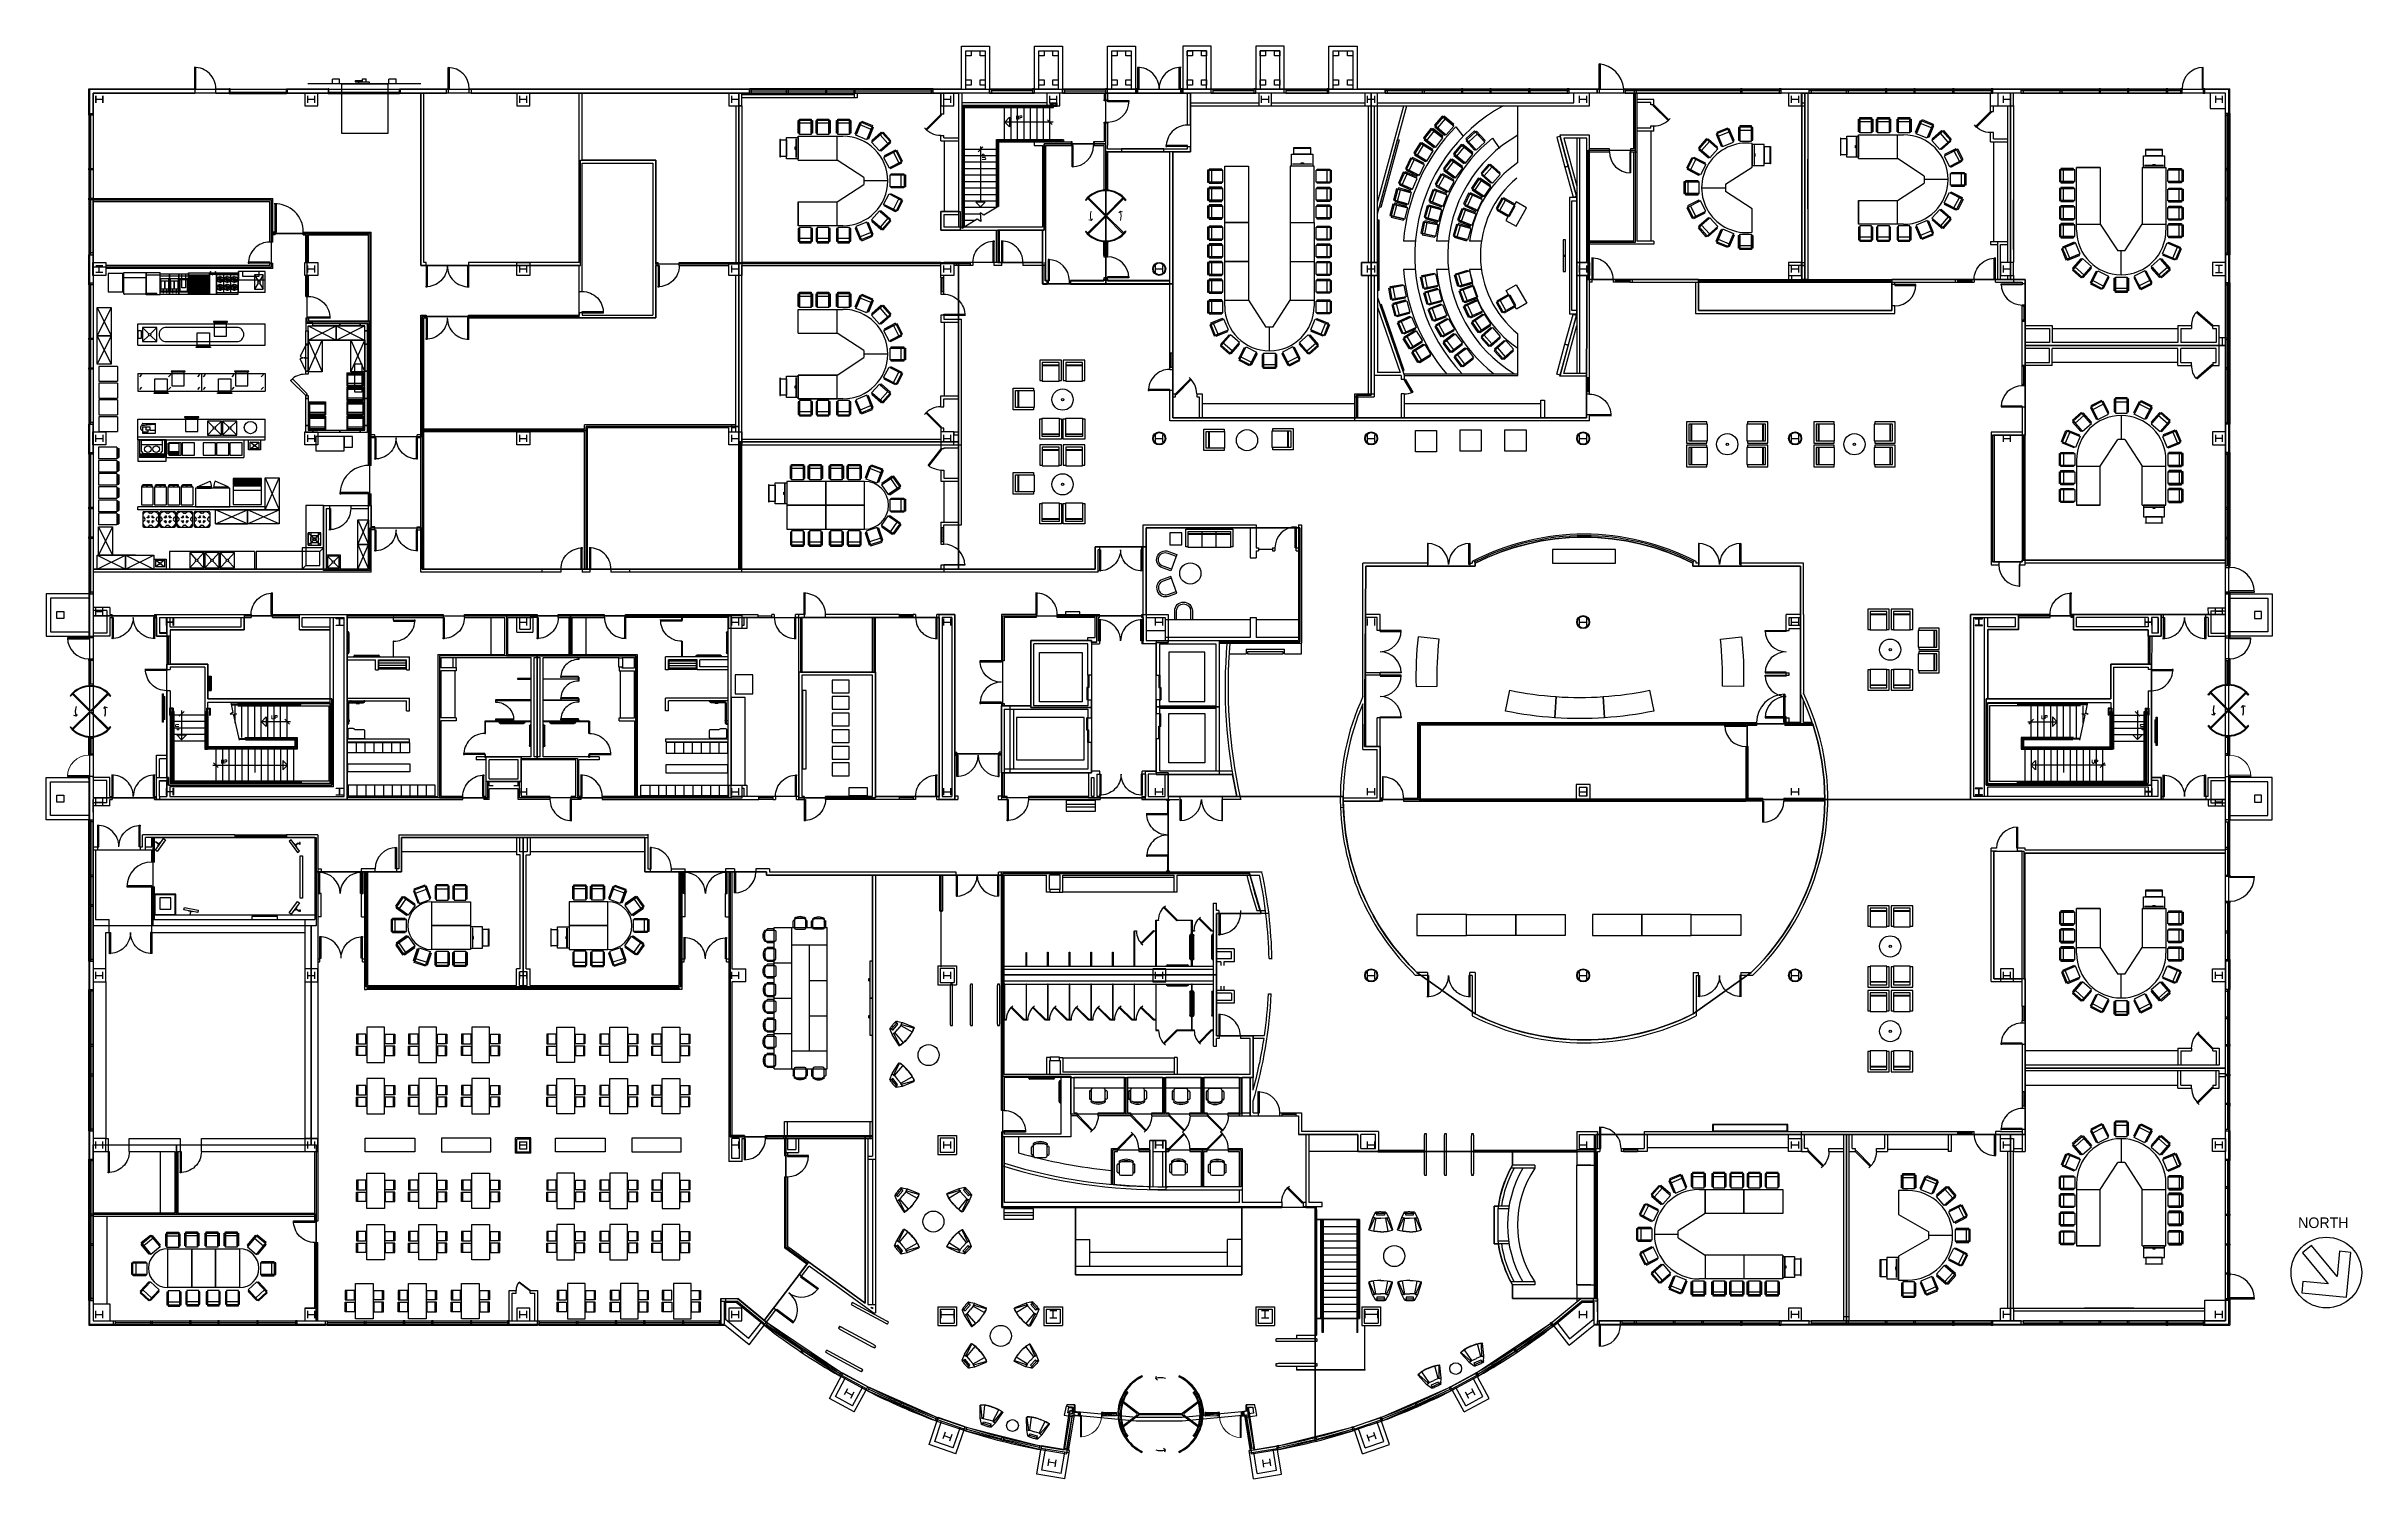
# Model space of a CAD drawing. Header units: inches. Extents: x -79 to 3853, y -268 to 2165.
import ezdxf
from ezdxf.enums import TextEntityAlignment as Align

# ---------------------------------------------------------------- set-up
doc = ezdxf.new("R2010")
doc.units = ezdxf.units.IN
doc.header["$MEASUREMENT"] = 0
doc.layers.get('0').update_dxf_attribs({"linetype": 'CONTINUOUS'})
for name, color, linetype in [('A-DOOR', 8, 'CONTINUOUS'), ('A-FLOR-EVTR', 8, 'CONTINUOUS'), ('A-FLOR-STRS', 9, 'CONTINUOUS'), ('A-GLAZ', 8, 'CONTINUOUS'), ('A-NORTH-ARROW', 7, 'CONTINUOUS'), ('A-WALL', 7, 'CONTINUOUS'), ('I-DOOR', 9, 'CONTINUOUS'), ('I-EQPM', 8, 'CONTINUOUS'), ('I-FLOR-CASE', 8, 'CONTINUOUS'), ('I-FLOR-TPTN', 8, 'CONTINUOUS'), ('I-FURN', 8, 'CONTINUOUS'), ('I-FURN-CHAR', 9, 'CONTINUOUS'), ('I-FURN-CONF', 9, 'CONTINUOUS'), ('I-GLAZ', 8, 'CONTINUOUS'), ('I-WALL', 8, 'CONTINUOUS'), ('S-COLS', 7, 'CONTINUOUS'), ('triGrossAreaLayer', 7, 'CONTINUOUS'), ('triLabelLayer', 7, 'CONTINUOUS'), ('triMeasuredGrossAreaLayer', 7, 'CONTINUOUS'), ('triSpaceLayer', 7, 'CONTINUOUS')]:
    doc.layers.add(name, color=color, linetype=linetype)
doc.styles.add('FDC_SPC', font='ROMANS.SHX', dxfattribs={"height": 12})
doc.styles.add('SIMPLEX', font='SIMPLEX.shx')
pattern_1 = [(50, (0, 0), (27.5427, -2.40992), [2.88, -31.68]), (355, (0, 0), (-5.32784, 28.88427), [2.304, -25.344]), (100.451, (2.295, -0.2), (22.2153, 26.47393), [2.448, -26.924]), (46.184, (0, 7.68), (40.9819, -6.3564), [4.32, -47.52]), (96.636, (3.415, 7.15), (35.89075, 37.4062), [3.671, -40.386]), (351.184, (0, 7.68), (35.891, 37.4062), [3.456, -38.016]), (21, (3.84, 5.76), (22.92104, -15.46073), [2.88, -31.68]), (326, (3.84, 5.76), (9.34353, 27.84574), [2.304, -25.344]), (71.451, (5.75, 4.472), (32.26477, 12.38442), [2.448, -26.924]), (37.5, (0, 0), (0.466855, 12.782707), [1.267, -23.77, 1.267, -24.461, -25.44]), (37.5, (0, 0), (0.466855, 12.782707), [-50.765, 1.267, -24.173]), (7.5, (0, 0), (10.10159, 15.14509), [1.267, -13.402, 1.267, -23.194, -9.696]), (7.5, (0, 0), (10.10159, 15.14509), [-39.13, 1.267, -8.429]), (327.5, (-8.563, 0), (20.49916, -0.86578), [1.267, -8.333, 1.267, -28.685, -39.744]), (327.5, (-8.563, 0), (20.49916, -0.86578), [-39.552, 1.267, -38.477]), (317.5, (-12.403, 0), (22.39478, 3.84429), [1.267, -11.213, 1.267, -18.624, -28.224]), (317.5, (-12.403, 0), (22.39478, 3.84429), [-32.371, 1.267, -26.957])]

msp = doc.modelspace()

# ---------------------------------------------------------------- texts
at = {"layer": 'A-FLOR-STRS', "style": 'SIMPLEX'}
for p in [(1567.2, 2040.7), (302.4, 1022.1), (3308.5, 1022.1), (216.9, 946.6), (3394.1, 946.6)]:
    msp.add_text('UP', height=6, dxfattribs=at).set_placement(p)
for rotation, p in [(90, (1516.1, 1971.1)), (270, (139.9, 1013.7)), (270, (3476.6, 1014))]:
    msp.add_text('UP', height=6, rotation=rotation, dxfattribs=at).set_placement(p)
at = {"layer": 'A-NORTH-ARROW'}
msp.add_text('NORTH', height=18, dxfattribs=at).set_placement((3787.6, 166.5), align=Align.MIDDLE)
at = {"layer": 'triLabelLayer', "color": 7, "char_height": 12, "attachment_point": 5, "style": 'FDC_SPC'}
for insert in [(185.5, 2024.7), (1791.8, 2035.4), (2811.1, 1978.9), (693.6, 1938.7), (961, 1950.4), (1519.1, 1940.7), (1221, 1891.8), (2579.1, 1909.7), (3081.9, 1925.8), (1456.1, 1868.4), (1666.2, 1880.2), (1776.8, 1873.5), (3438.9, 1870.9), (151.3, 1846.7), (890.6, 1837.2), (1574.7, 1825.1), (2002.1, 1809.4), (416.9, 1771.4), (2292.6, 1730.2), (2890.6, 1741.1), (1283.1, 1643.9), (831.1, 1581.3), (1591, 1535.9), (287.1, 1519.7), (3450, 1474.2), (698.4, 1394.4), (968.4, 1397.9), (1284.4, 1384.6), (3252.3, 1396.7), (431.9, 1329.4), (1349.8, 1251), (1919, 1249.9), (2438.8, 1192.6), (3437.9, 1186.7), (165.3, 1178.6), (298.5, 1142.3), (756.4, 1163.2), (1263.9, 1148.1), (1804.5, 1174.7), (3283.8, 1142.4), (422, 1086.3), (573.9, 1071.5), (1029.7, 1071.5), (1561, 1095.5), (1644.1, 1098.6), (1764.5, 1093.4), (1859.1, 1099.1), (64.1, 1042.7), (148.4, 1051), (643.5, 1048.9), (866, 1048.9), (1142.5, 1042.6), (1381.6, 1042.6), (1450.2, 1042.6), (3557.2, 1042.7), (1263.8, 994.9), (1619.1, 987.6), (1859.1, 985.1), (2530.6, 949.4), (2875.1, 949.4), (3308.7, 958.5), (697.4, 936.6), (773.5, 921.6), (1617.9, 909.4), (1806.4, 909.6), (1810.6, 932.6), (1884, 909.1), (3407.8, 901.6), (656.9, 864), (240.6, 745.6), (597.1, 693.9), (864.1, 693.9), (1684.8, 702.1), (3253.6, 689.2), (3450, 611.8), (2593.9, 568.1), (1203, 537.4), (185.3, 484.6), (1757.6, 500.3), (1397.6, 420.4), (3038.4, 404.8), (1602.9, 363.8), (1707.4, 381.8), (1786.6, 381.8), (1851.6, 381.8), (1916.6, 381.8), (70.8, 239.5), (260.3, 239.5), (1763.3, 258.9), (1808.1, 264.2), (1852.9, 258.9), (1916.6, 258.9), (1266.2, 218.1), (3438.9, 214.6), (2466, 163.9), (2765, 158.3), (3117.1, 158.3), (645, 141.2), (1809.7, 135), (189.6, 90.2), (2113.2, 87.9), (2202, -20.8)]:
    msp.add_mtext('{\\fSansSerif;\\H0.01;}', dxfattribs=dict(at, insert=insert))

# ---------------------------------------------------------------- blocks, each defined once
blk = doc.blocks.new('DR1H45')
for p, q in [((-0.5, 0), (0.21, 0.71)), ((-0.5, 0), (-0.46, -0.04)), ((-0.46, -0.04), (0.24, 0.67)), ((0.21, 0.71), (0.24, 0.67))]:
    blk.add_line(p, q)
blk.add_arc((-0.5, 0), 1, 0, 50.1944)
blk = doc.blocks.new('*X59')
for p, q in [((3114, 14768.5), (3119.5, 14774)), ((3114, 14769.6), (3118.4, 14774)), ((3114, 14770.7), (3117.3, 14774)), ((3114, 14771.7), (3116.3, 14774)), ((3114, 14772.8), (3115.2, 14774)), ((3114, 14773.8), (3114.2, 14774)), ((3114.5, 14768), (3120.5, 14774)), ((3115.6, 14768), (3121.6, 14774)), ((3116.6, 14768), (3122.6, 14774)), ((3117.7, 14768), (3123.7, 14774)), ((3118.8, 14768), (3124.8, 14774)), ((3119.8, 14768), (3125.8, 14774)), ((3120.9, 14768), (3126.9, 14774)), ((3122, 14768), (3128, 14774)), ((3123, 14768), (3129, 14774)), ((3124.1, 14768), (3130.1, 14774)), ((3125.1, 14768), (3131.1, 14774)), ((3126.2, 14768), (3132.2, 14774)), ((3127.3, 14768), (3133.3, 14774)), ((3128.3, 14768), (3134.3, 14774)), ((3129.4, 14768), (3135.4, 14774)), ((3130.4, 14768), (3136.4, 14774)), ((3131.5, 14768), (3137.5, 14774)), ((3132.6, 14768), (3138, 14773.4)), ((3133.6, 14768), (3138, 14772.4)), ((3134.7, 14768), (3138, 14771.3)), ((3135.7, 14768), (3138, 14770.3)), ((3136.8, 14768), (3138, 14769.2)), ((3137.9, 14768), (3138, 14768.1))]:
    blk.add_line(p, q)
blk = doc.blocks.new('GEN19')
for p, q in [((0, 0), (0, 6)), ((0, 6), (24, 6)), ((24, 0), (0, 0)), ((24, 0), (24, 6))]:
    blk.add_line(p, q)
blk.add_blockref('*X59', (-3114, -14768))
blk = doc.blocks.new('DR1H90')
for p, q in [((-0.5, 0), (-0.5, 1)), ((-0.5, 1), (-0.45, 1)), ((-0.45, 0), (-0.45, 1)), ((-0.5, 0), (-0.45, 0))]:
    blk.add_line(p, q)
blk.add_arc((-0.5, 0), 1, 0, 91.70698)
blk = doc.blocks.new('DR2H90')
for p, q in [((-0.5, 0), (-0.5, 0.5)), ((-0.5, 0), (-0.475, 0)), ((-0.484375, 0.5), (-0.475, 0.5)), ((-0.475, 0), (-0.475, 0.5)), ((0.475, 0), (0.475, 0.5)), ((0.484375, 0.5), (0.475, 0.5)), ((0.5, 0), (0.475, 0)), ((0.5, 0), (0.5, 0.5))]:
    blk.add_line(p, q)
for centre, start, end in [((-0.5, 0), 0, 91.7069849), ((0.5, 0), 88.2930151, 180)]:
    blk.add_arc(centre, 0.5, start, end)
blk = doc.blocks.new('TOILPANL')
blk.add_lwpolyline([(0, -0.5), (0, 0.5), (1, 0.5), (1, -0.5)], close=True)
blk = doc.blocks.new('OB-GRATE')
for q in [(0, 6.1), (1.8, 10.3), (1.8, 1.8), (6, 12.1), (10.2, 10.3), (12, 6.1), (6, 0.1), (10.2, 1.8)]:
    blk.add_line((6, 6.1), q)
blk = doc.blocks.new('B-610')
for p, q in [((3, 6.5), (3.8, 6.5)), ((3, 6.5), (3, 3.3)), ((3, 3.3), (7.3, 3.3)), ((3.8, 6.5), (3.8, 3.8)), ((3.8, 3.8), (11.5, 3.8)), ((7.3, 3.3), (7.3, 0.5)), ((7.3, 0.5), (8, 0.5)), ((8, 3.3), (8, 0.5)), ((8, 3.3), (12.3, 3.3)), ((11.5, 6.5), (11.5, 3.8)), ((11.5, 6.5), (12.3, 6.5)), ((12.3, 6.5), (12.3, 3.3))]:
    blk.add_line(p, q)
blk = doc.blocks.new('SPREADER')
for p, q in [((0, 0), (0, 36.875)), ((0, 36.875), (12, 36.875)), ((0, 34.25), (12, 34.25)), ((12, 0), (0, 0)), ((12, 36.875), (12, 0))]:
    blk.add_line(p, q)
blk = doc.blocks.new('60B')
for p, q in [((0, 0), (0, 36.625)), ((0, 36.625), (36, 36.625)), ((0, 36), (36, 36)), ((0, 33.625), (36, 33.625)), ((0, 3.125), (36, 3.125)), ((36, 0), (0, 0)), ((12, 3.125), (12, 33.625)), ((24, 3.125), (24, 33.625)), ((36, 36.625), (36, 0))]:
    blk.add_line(p, q)
for centre in [(6, 25.375), (6, 12.125), (18, 25.375), (18, 12.125), (30, 25.375), (30, 12.125)]:
    blk.add_circle(centre, 5.016)
blk = doc.blocks.new('23PANEL')
blk.add_lwpolyline([(0, 0), (0, 23), (4, 23), (4, 0)], close=True)
blk = doc.blocks.new('CORNER')
blk.add_lwpolyline([(0, 12), (4, 12), (4, 4), (12, 4), (12, 0), (0, 0), (0, 12)])
blk = doc.blocks.new('46PANEL')
blk.add_lwpolyline([(0, 0), (0, 46), (4, 46), (4, 0)], close=True)
blk = doc.blocks.new('SHELVING')
for p, q in [((0, 0), (12, 12)), ((0, 12), (12, 0))]:
    blk.add_line(p, q)
blk.add_lwpolyline([(0, 0), (0, 12), (12, 12), (12, 0)], close=True)
blk = doc.blocks.new('34PANEL')
blk.add_lwpolyline([(0, 0), (0, 4), (34.5, 4), (34.5, 0)], close=True)
blk = doc.blocks.new('RD78N')
for p, q in [((1, 0), (1, -28)), ((23.375, 0), (1, 0)), ((23.375, 0), (23.375, -28)), ((23.375, -1), (1, -1)), ((23.375, -27), (1, -27)), ((23.375, -28), (1, -28)), ((2.5, -1), (2.5, -27)), ((5, -27), (5, -1)), ((19.375, -27), (19.375, -1)), ((21.875, -1), (21.875, -27))]:
    blk.add_line(p, q)
blk = doc.blocks.new('BLOWCOIL')
blk.add_lwpolyline([(6, -24), (6, 24), (18, 24), (18, -24)], close=True)
blk = doc.blocks.new('DRAWER')
for points in [[(0, 21), (21, 21), (21, 0), (0, 0)], [(0, 0), (21, 0), (21, -3), (0, -3)], [(-1.5, -3), (22.5, -3), (22.5, -4), (-1.5, -4)]]:
    blk.add_lwpolyline(points, close=True)
blk = doc.blocks.new('46-36-R')
for points in [[(29, 0), (24, 0), (24, 4), (29, 4)], [(39.5, -25.5), (36.7, -22.6), (62.2, 2.8), (65, 0)], [(65, 4), (70, 4), (70, 0), (65, 0)]]:
    blk.add_lwpolyline(points, close=True)
blk.add_arc((65.1, -0.2), 36.2, 176.0988, 218.3119)
blk = doc.blocks.new('FRYDUMP')
for p, q in [((-16, 0), (0, 0)), ((-16, -35), (-16, 0)), ((0, 0), (0, -35)), ((0, -4), (-16, -4)), ((0, -8.5), (-16, -8.5)), ((0, -31), (-16, -31)), ((0, -35), (-16, -35))]:
    blk.add_line(p, q)
for points in [[(-11, -24), (-11, 0), (-5, 0), (-5, -24)], [(-14, -29.9), (-14, -9.9), (-2, -9.9), (-2, -29.9)]]:
    blk.add_lwpolyline(points, close=True)
blk = doc.blocks.new('BASKETS')
for p, q in [((-11, -26.3), (-11, -33.1)), ((-5, -26.3), (-5, -33.1))]:
    blk.add_line(p, q)
for points in [[(-14, -26.3), (-14, -12.2), (-8, -12.2), (-8, -26.3)], [(-8, -26.3), (-8, -12.2), (-2, -12.2), (-2, -26.3)]]:
    blk.add_lwpolyline(points, close=True)
blk = doc.blocks.new('24CGM200')
for p, q in [((0, 0), (0, 37)), ((0, 37), (23.6, 37)), ((0, 33.5), (23.6, 33.5)), ((0, 1.9), (18.1, 1.9)), ((0, 0), (23.6, 0)), ((18.1, 0), (18.1, 1.9)), ((23.6, 0), (23.6, 37))]:
    blk.add_line(p, q)
blk = doc.blocks.new('2FRYER')
for p, q in [((-32, 0), (-16, 0)), ((-32, -35), (-32, 0)), ((-16, 0), (0, 0)), ((-16, -35), (-16, 0)), ((-16, 0), (-16, -35)), ((0, 0), (0, -35)), ((-16, -4), (-32, -4)), ((-16, -8.5), (-32, -8.5)), ((-16, -31), (-32, -31)), ((-16, -35), (-32, -35)), ((-30.5, -29.5), (-30.5, -8.5)), ((-17.5, -29.5), (-30.5, -29.5)), ((-17.5, -8.5), (-17.5, -29.5)), ((0, -4), (-16, -4)), ((0, -8.5), (-16, -8.5)), ((0, -31), (-16, -31)), ((0, -35), (-16, -35)), ((-14.5, -29.5), (-14.5, -8.5)), ((-1.5, -29.5), (-14.5, -29.5)), ((-1.5, -8.5), (-1.5, -29.5))]:
    blk.add_line(p, q)
blk = doc.blocks.new('PORTPROF')
for p, q in [((25.2, 0), (0, 0)), ((0, 0), (0, -31.6)), ((25.2, -31.6), (25.2, 0)), ((25.2, -31.6), (0, -31.6))]:
    blk.add_line(p, q)
blk = doc.blocks.new('DFG-102')
for p, q in [((0.1, 1.1), (0.1, 36.9)), ((0.1, 36.9), (38.2, 36.9)), ((0.1, 28.8), (38.2, 28.8)), ((37.2, 0.1), (1.1, 0.1)), ((38.2, 36.9), (38.2, 1.1))]:
    blk.add_line(p, q)
for centre, start, end in [((1.1, 1.1), 180, 270), ((37.2, 1.1), 270, 0)]:
    blk.add_arc(centre, 1, start, end)
blk = doc.blocks.new('BRLRGRID')
for p, q in [((0.1, 27.9), (0.1, 0.2)), ((1.6, 27.9), (1.6, 0.2)), ((3.1, 27.9), (3.1, 0.2)), ((4.6, 27.9), (4.6, 0.2)), ((6.1, 27.9), (6.1, 0.2)), ((7.6, 27.9), (7.6, 0.2)), ((9.1, 27.9), (9.1, 0.2)), ((10.6, 27.9), (10.6, 0.2)), ((12.1, 27.9), (12.1, 0.2)), ((13.6, 27.9), (13.6, 0.2)), ((15.1, 27.9), (15.1, 0.2)), ((16.6, 27.9), (16.6, 0.2)), ((18.1, 27.9), (18.1, 0.2)), ((19.6, 27.9), (19.6, 0.2)), ((21.1, 27.9), (21.1, 0.2)), ((22.6, 27.9), (22.6, 0.2)), ((24.1, 27.9), (24.1, 0.2)), ((25.6, 27.9), (25.6, 0.2)), ((27.1, 27.9), (27.1, 0.2)), ((28.6, 27.9), (28.6, 0.2)), ((30.1, 27.9), (30.1, 0.2)), ((31.6, 27.9), (31.6, 0.2))]:
    blk.add_line(p, q)
blk = doc.blocks.new('BROILER')
for p, q in [((0, 0), (0, 36.6)), ((0, 36.6), (36, 36.6)), ((36, 32.8), (0, 32.8)), ((0, 1.7), (36, 1.7)), ((36, 0), (0, 0)), ((36, 36.6), (36, 0))]:
    blk.add_line(p, q)
blk.add_lwpolyline([(1.4, 3.2), (1.4, 30.9), (34.5, 30.9), (34.5, 3.2)], close=True)
blk = doc.blocks.new('303-6')
for radius in [6.5, 1.75]:
    blk.add_circle((0, 0), radius)
blk = doc.blocks.new('HANDSINK')
for points in [[(0, -17.125), (0, 0), (20.375, 0), (20.375, -17.125)], [(2.6875, -15.125), (2.6875, -4.125), (17.6875, -4.125), (17.6875, -15.125)]]:
    blk.add_lwpolyline(points, close=True)
blk = doc.blocks.new('PCD11A')
for p, q in [((2, 0), (24.6, 0)), ((0, -2), (0, -24.6)), ((0, -4.9), (0.9, -4.9)), ((1.3, -9.4), (0, -9.4)), ((1.3, -17.2), (0, -17.2)), ((0, -21.7), (0.9, -21.7)), ((2, -26.6), (24.6, -26.6)), ((3.3, -11.7), (3.3, -12)), ((3.3, -14.6), (3.3, -14.9)), ((4.9, -0.9), (4.9, 0)), ((4.9, -25.7), (4.9, -26.6)), ((9.4, -1.3), (9.4, 0)), ((9.4, -25.3), (9.4, -26.6)), ((9.8, -11), (11, -9.8)), ((9.8, -15.6), (11, -16.9)), ((12, -3.3), (11.7, -3.3)), ((12, -23.3), (11.7, -23.3)), ((14.9, -3.3), (14.6, -3.3)), ((14.9, -23.3), (14.6, -23.3)), ((16.9, -11), (15.6, -9.8)), ((16.8, -15.6), (15.6, -16.9)), ((17.2, -1.3), (17.2, 0)), ((17.2, -25.3), (17.2, -26.6)), ((21.7, -0.9), (21.7, 0)), ((21.7, -25.7), (21.7, -26.6)), ((23.3, -11.7), (23.3, -12)), ((23.3, -14.6), (23.3, -14.9)), ((25.3, -9.4), (26.6, -9.4)), ((25.3, -17.2), (26.6, -17.2)), ((26.6, -4.9), (25.7, -4.9)), ((26.6, -21.7), (25.7, -21.7)), ((26.6, -2), (26.6, -24.6))]:
    blk.add_line(p, q)
for centre, radius, start, end in [((2, -2), 2, 90, 180), ((24.6, -2), 2, 0, 90), ((2, -24.6), 2, 180, 270), ((2, -24.6), 2, 180, 270), ((6.7, -6.7), 6.06, 148.9056, 162.752), ((6.7, -19.9), 6.06, 197.248, 211.0944), ((6.7, -6.7), 6.06, 206.4916, 235.6786), ((6.7, -19.9), 6.06, 124.3214, 153.5084), ((3.9, -3.9), 2.38, 97.272, 172.728), ((3.9, -22.7), 2.38, 187.272, 262.728), ((6.8, -13.3), 3.75, 159.4007, 200.5993), ((6.7, -6.7), 6.06, 107.248, 121.0944), ((6.7, -19.9), 6.06, 238.9056, 252.752), ((7.1, -7.1), 3, 278.1603, 351.9213), ((4.6, -10.6), 3, 359.9195, 10.6619), ((4.6, -16), 3, 349.2576, 0), ((7.1, -19.5), 3, 7.9982, 81.7592), ((8.3, -13.3), 2.75, 56.9713, 104.5895), ((8.3, -13.3), 2.75, 255.33, 302.9482), ((6.7, -6.7), 6.06, 34.3214, 63.5084), ((6.7, -19.9), 6.06, 296.4916, 325.6786), ((10.6, -4.6), 3, 259.1771, 269.9195), ((10.6, -22.1), 3, 90, 100.7424), ((13.3, -8.3), 2.75, 164.804, 212.131), ((13.3, -18.3), 2.75, 147.7884, 195.1154), ((13.3, -6.8), 3.75, 69.4007, 110.5993), ((13.3, -19.8), 3.75, 249.4007, 290.5993), ((19.9, -6.7), 6.06, 116.4916, 145.6786), ((19.9, -19.9), 6.06, 214.3214, 243.5084), ((13.3, -8.3), 2.75, 327.869, 15.196), ((13.3, -18.3), 2.75, 344.9651, 32.2921), ((16, -4.6), 3, 270.0805, 280.8229), ((16, -22.1), 3, 79.3381, 90.0805), ((19.5, -7.1), 3, 188.0787, 261.8397), ((19.5, -19.5), 3, 98.3213, 172.0823), ((18.3, -13.3), 2.75, 237.1323, 284.7506), ((18.4, -13.3), 2.75, 75.4105, 123.0287), ((22, -10.6), 3, 169.3381, 180.0805), ((22, -16), 3, 180.0805, 190.8229), ((19.9, -6.7), 6.06, 58.9056, 72.752), ((19.9, -19.9), 6.06, 287.248, 301.0944), ((22.7, -3.9), 2.38, 7.272, 82.728), ((22.7, -22.7), 2.38, 277.272, 352.728), ((19.9, -6.7), 6.06, 304.3214, 333.5084), ((19.8, -13.3), 3.75, 339.4007, 20.5993), ((19.9, -19.9), 6.06, 26.4916, 55.6786), ((24.6, -24.6), 2, 270, 0), ((24.6, -24.6), 2, 270, 0), ((24.6, -24.6), 2, 270, 0), ((19.9, -6.7), 6.06, 17.248, 31.0944), ((19.9, -19.9), 6.06, 328.9056, 342.752)]:
    blk.add_arc(centre, radius, start, end)
blk = doc.blocks.new('JUICE')
for p, q in [((0, 0), (0, 19)), ((0, 19), (18, 19)), ((18, 4), (0, 4)), ((18, 0), (0, 0)), ((18, 19), (18, 0))]:
    blk.add_line(p, q)
blk = doc.blocks.new('CBS62H')
for p, q in [((36.1, 0), (0, 0)), ((0, -18.3), (0, 0)), ((36.1, -7.4), (0, -7.4)), ((3.6, -21.9), (0, -18.3)), ((3.6, -21.9), (32.5, -21.9)), ((32.5, -21.9), (36.1, -18.3)), ((36.1, -18.3), (36.1, 0))]:
    blk.add_line(p, q)
for centre in [(10.8, -14.6), (25.3, -14.6)]:
    blk.add_circle(centre, 5.6)
blk = doc.blocks.new('1830CART')
for p, q in [((3.7, -19.7), (3.7, 0)), ((3.7, 0), (34.7, 0)), ((34.7, -19.7), (34.7, 0)), ((3.7, -0.9), (0, -2.1)), ((0, -17.5), (0, -2.1)), ((3.7, -18.8), (0, -17.5)), ((3.7, -2.3), (1, -3.3)), ((1, -9.3), (1, -3.3)), ((3.7, -9.3), (1, -9.3)), ((1, -16.4), (1, -10.3)), ((3.7, -10.3), (1, -10.3)), ((3.7, -17.4), (1, -16.4)), ((3.7, -19.7), (34.7, -19.7))]:
    blk.add_line(p, q)
blk = doc.blocks.new('1712')
for p, q in [((11.5, 1.6), (12, 1.6)), ((11.5, 1.6), (12, 1.6)), ((11.5, 1.6), (11.5, 0)), ((13.7, 3.4), (12, 1.6)), ((14.9, 3.6), (13.7, 3.4)), ((14.9, 3.6), (14.3, 3.5)), ((15.4, 3.7), (14.9, 3.6)), ((15.4, 3.7), (14.9, 3.6)), ((16.2, 3.7), (15.4, 3.7)), ((16.2, 3.7), (15.4, 3.7)), ((16.9, 3.6), (16.2, 3.7)), ((16.9, 3.6), (16.2, 3.7)), ((17.3, 3.5), (16.9, 3.6)), ((17.3, 3.5), (16.9, 3.6)), ((17.7, 3.3), (17.3, 3.5)), ((17.7, 3.3), (17.3, 3.5)), ((18.1, 3.1), (17.7, 3.3)), ((18.1, 3.1), (17.7, 3.3)), ((18.5, 2.6), (18.1, 3.1)), ((18.5, 2.6), (18.1, 3.1)), ((18.9, 2), (18.5, 2.6)), ((18.9, 2), (18.5, 2.6)), ((19, 1.5), (18.9, 2)), ((19, 1.5), (18.9, 2)), ((19.1, 1), (19, 1.5)), ((19.1, 1), (19, 1.5)), ((19.2, 0.5), (19.1, 1)), ((19.2, 0.5), (19.1, 1)), ((19.2, 0.7), (22, 0.7)), ((19.2, 0.7), (22, 0.7)), ((19.5, -1.3), (19.2, 0.5)), ((19.5, -1.3), (19.2, 0.5)), ((16.8, 0), (6.5, 0)), ((6.5, 0), (6.5, -21.5)), ((6.5, -6.4), (6.5, -21.5)), ((7, -22), (23, -22)), ((7, -22), (23.1, -22)), ((8.6, 0), (8.6, -9.4)), ((8.6, -9.4), (11.5, -9.4)), ((11.5, -6.2), (16.8, -6.2)), ((11.5, -12.8), (11.5, -6.2)), ((11.5, -12.8), (16.8, -12.8)), ((11.5, -12.8), (11.5, -21.7)), ((11.5, -12.8), (11.5, -22)), ((16.8, -12.8), (16.8, 0)), ((19.7, -3.3), (19.5, -1.3)), ((19.7, -3.3), (19.5, -1.3)), ((20, -5.3), (19.7, -3.3)), ((20, -5.3), (19.7, -3.3)), ((20.2, -7.3), (20, -5.3)), ((20.2, -7.3), (20, -5.3)), ((20.2, -8), (20.2, -7.3)), ((20.2, -8), (20.2, -7.3)), ((20.5, -11.2), (20.2, -8)), ((21.3, -22), (20.2, -8)), ((23.1, -0.4), (23.1, -22))]:
    blk.add_line(p, q)
for centre, radius, start, end in [((22, -0.4), 1.12, 0, 90), ((22, -0.4), 1.12, 0, 90), ((7, -21.5), 0.504, 180, 270), ((7, -21.5), 0.504, 180, 270)]:
    blk.add_arc(centre, radius, start, end)
blk = doc.blocks.new('DR1H902')
for p, q in [((-0.5, 0), (-0.5, 1)), ((-0.5, 1), (-0.45, 1)), ((-0.45, 0), (-0.45, 1)), ((-0.5, 0), (-0.45, 0))]:
    blk.add_line(p, q)
blk.add_arc((-0.5, 0), 1, 0, 91.707)
blk = doc.blocks.new('GRAB42')
for p, q in [((0, 22.5), (0.5, 22.5)), ((0.5, 19.5), (0, 19.5)), ((0.75, 22.25), (0.5, 22.5)), ((0.75, 19.75), (0.5, 19.5)), ((0.75, 22.25), (0.75, 19.75)), ((0.75, 21.75), (1, 21.75)), ((1, 20.25), (0.75, 20.25)), ((1.5, -19.75), (1.5, 19.75)), ((3, 19.75), (3, -19.75)), ((0, -19.5), (0.5, -19.5)), ((0.5, -22.5), (0, -22.5)), ((0.75, -19.75), (0.5, -19.5)), ((0.75, -22.25), (0.5, -22.5)), ((0.75, -19.75), (0.75, -22.25)), ((0.75, -20.25), (1, -20.25)), ((1, -21.75), (0.75, -21.75))]:
    blk.add_line(p, q)
for centre, radius, start, end in [((1, 19.75), 2, 0, 90), ((1, 19.75), 0.5, 0, 90), ((1, -19.75), 2, 270, 0), ((1, -19.75), 0.5, 270, 0)]:
    blk.add_arc(centre, radius, start, end)
blk = doc.blocks.new('GRAB36')
for p, q in [((0, 19.5), (0.5, 19.5)), ((0.5, 16.5), (0, 16.5)), ((0.75, 19.25), (0.5, 19.5)), ((0.75, 16.75), (0.5, 16.5)), ((0.75, 19.25), (0.75, 16.75)), ((0.75, 18.75), (1, 18.75)), ((1, 17.25), (0.75, 17.25)), ((1.5, -16.75), (1.5, 16.75)), ((3, 16.75), (3, -16.75)), ((0, -16.5), (0.5, -16.5)), ((0.5, -19.5), (0, -19.5)), ((0.75, -16.75), (0.5, -16.5)), ((0.75, -19.25), (0.5, -19.5)), ((0.75, -16.75), (0.75, -19.25)), ((0.75, -17.25), (1, -17.25)), ((1, -18.75), (0.75, -18.75))]:
    blk.add_line(p, q)
for centre, radius, start, end in [((1, 16.75), 2, 0, 90), ((1, 16.75), 0.5, 0, 90), ((1, -16.75), 2, 270, 0), ((1, -16.75), 0.5, 270, 0)]:
    blk.add_arc(centre, radius, start, end)
blk = doc.blocks.new('DR_G2')
for p, q in [((-0.5, 0), (0.5, 0)), ((-0.5, -1.5), (-0.5, 0)), ((0.5, -1.5), (0.5, 0)), ((-0.5, -1.5), (0.5, -1.5))]:
    blk.add_line(p, q)
blk = doc.blocks.new('DR1H452')
for p, q in [((-0.5, 0), (0.21, 0.71)), ((-0.5, 0), (-0.46, -0.04)), ((-0.46, -0.04), (0.24, 0.67)), ((0.21, 0.71), (0.24, 0.67))]:
    blk.add_line(p, q)
blk.add_arc((-0.5, 0), 1, 0, 50.1944)
blk = doc.blocks.new('CHAIR7')
for p, q in [((0, 9), (0, -9)), ((20, 12), (3, 12)), ((5.5, 15), (17.5, 15)), ((23, -7.4), (23, 7.4)), ((3, -12), (20, -12)), ((5.5, -15), (17.5, -15))]:
    blk.add_line(p, q)
for centre, radius, start, end in [((3, 9), 3, 90, 180), ((5.5, 13.5), 1.5, 90, 270), ((17.5, 13.5), 1.5, 270, 90), ((20, 9), 3, 63.7164, 90), ((22.3, 11.2), 1.08, 36.1745, 216.1745), ((4.8, 0), 19.6, 327.5758, 32.4242), ((7, 0), 20, 323.8255, 36.1745), ((3, -9), 3, 180, 270), ((5.5, -13.5), 1.5, 90, 270), ((17.5, -13.5), 1.5, 270, 90), ((20, -9), 3, 270, 296.2836), ((22.3, -11.2), 1.08, 143.8255, 323.8255)]:
    blk.add_arc(centre, radius, start, end)
blk = doc.blocks.new('CHAIR3')
for p, q in [((15, 15), (0, 15)), ((0, 15), (0, -15)), ((15, 12), (0, 12)), ((0, -12), (15, -12)), ((0, -15), (15, -15))]:
    blk.add_line(p, q)
for radius in [15, 12]:
    blk.add_arc((15, 0), radius, 270, 90)
blk = doc.blocks.new('SOFA1')
for p, q in [((40, 0), (-40, 0)), ((-40, 0), (-40, -30)), ((-40, -30), (-36, -30)), ((-36, -4), (-36, -31)), ((36, -4), (-36, -4)), ((-36, -8), (36, -8)), ((-36, -9), (36, -9)), ((-36, -31), (36, -31)), ((-12, -31), (-12, -4)), ((12, -31), (12, -4)), ((36, -31), (36, -4)), ((36, -30), (40, -30)), ((40, -30), (40, 0))]:
    blk.add_line(p, q)
blk = doc.blocks.new('PODIUM')
for points in [[(-3, -20), (17, -20), (17, 16), (-3, 16)], [(0.375, 14), (0.375, -18), (0.625, -18), (0.625, 14)], [(0.625, 0), (0.625, -4), (2.125, -4), (2.125, 0)], [(17, -16), (27.25, -16), (27.25, 12), (17, 12)], [(27.25, 12.625), (28, 12.625), (28, -16.625), (27.25, -16.625)]]:
    blk.add_lwpolyline(points, close=True)
blk = doc.blocks.new('ch01')
blk.add_line((-14, -8), (-14, 8))
blk.add_lwpolyline([(-16, -8), (-16, 8), (0, 8), (0, -8), (-16, -8)])
blk = doc.blocks.new('12PSTG05')
for p, q in [((-26, -10), (-26, 10)), ((-24, -10), (-24, 10)), ((-19, 10), (-19, -10))]:
    blk.add_line(p, q)
blk.add_lwpolyline([(-26, 10), (0, 10), (0, -10), (-26, -10)])
for points in [[(-23.5, 10), (-23.5, 12), (-2, 12), (-2, 10)], [(-23.5, -12), (-23.5, -10), (-2, -10), (-2, -12)]]:
    blk.add_lwpolyline(points, close=True)
blk = doc.blocks.new('NUCRAFT')
for p, q in [((-142, 0), (0, 0)), ((-132, 0), (-132, -40.5625)), ((-66, 0), (-66, -40.5625)), ((0, 0), (0, -40.5625)), ((-218, -76), (-177.4375, -76)), ((-132, -40.5625), (-177.4375, -70)), ((-177.4375, -82), (-177.4375, -70)), ((0, -40.5625), (-132, -40.5625)), ((-177.4375, -82), (-132, -111.4375)), ((0, -111.4375), (-132, -111.4375)), ((-132, -111.4375), (-132, -152)), ((-66, -111.4375), (-66, -152)), ((0, -111.4375), (0, -152)), ((0, -152), (-142, -152))]:
    blk.add_line(p, q)
blk.add_lwpolyline([(-66, 0), (0, 0), (0, -40.5625), (-66, -40.5625)], close=True)
blk.add_arc((-142, -76), 76, 90, 270)
blk = doc.blocks.new('Device TV - Flat Panel - 40 inch-3341954-POWER _ COMM - LEVEL 04')
for p, q in [((-24, -1), (-24, 1)), ((24, 1), (-24, 1)), ((-19.5, 1), (-19.5, 3)), ((19.5, 3), (-19.5, 3)), ((19.5, 3), (19.5, 1)), ((24, 1), (24, -1)), ((24, -1), (-24, -1))]:
    blk.add_line(p, q)
blk = doc.blocks.new('Signage - Cisco Maps Kiosk - AV Equipment-4578326-POWER _ COMM - LEVEL 03')
for p, q in [((25, 0), (-25, 0)), ((-25, 0), (-25, -7)), ((25, -7), (25, 0)), ((25, -7), (-25, -7)), ((-25, -7), (-25, -11)), ((-25, -11), (25, -11)), ((-25, -11), (-25, -18)), ((-25, -18), (25, -18)), ((25, -11), (25, -7)), ((25, -18), (25, -11))]:
    blk.add_line(p, q)
blk = doc.blocks.new('Signage - Cisco Digital Signage - AV Equipment-4566309-POWER _ COMM - LEVEL 03')
for p, q in [((12, 4), (-12, 4)), ((-12, 4), (-12, 0)), ((12, 0), (12, 4))]:
    blk.add_line(p, q)
blk = doc.blocks.new('CHAIR7U')
for p, q in [((0, 9), (0, -9)), ((20, 12), (3, 12)), ((5.5, 15), (17.5, 15)), ((23, -7.4), (23, 7.4)), ((3, -12), (20, -12)), ((5.5, -15), (17.5, -15))]:
    blk.add_line(p, q)
for centre, radius, start, end in [((3, 9), 3, 90, 180), ((5.5, 13.5), 1.5, 90, 270), ((17.5, 13.5), 1.5, 270, 90), ((20, 9), 3, 63.7164, 90), ((22.3, 11.2), 1.08, 36.1745, 216.1745), ((4.8, 0), 19.6, 327.5758, 32.4242), ((7, 0), 20, 323.8255, 36.1745), ((3, -9), 3, 180, 270), ((5.5, -13.5), 1.5, 90, 270), ((17.5, -13.5), 1.5, 270, 90), ((20, -9), 3, 270, 296.2836), ((22.3, -11.2), 1.08, 143.8255, 323.8255)]:
    blk.add_arc(centre, radius, start, end)
blk = doc.blocks.new('WINDQF')
for p, q in [((-0.5, 0), (0.5, 0)), ((0.5, -0.5), (-0.5, -0.5)), ((-0.5, -1), (0.5, -1))]:
    blk.add_line(p, q)
blk = doc.blocks.new('TRUCKRST')
for p, q in [((-3, -6), (-3, 0)), ((-3, 0), (3, 0)), ((3, -6), (3, 0)), ((-3, -3.7), (-15.7, -3.7)), ((-15.7, -3.7), (-15.7, -5.2)), ((-15.7, -5.2), (-3, -5.2)), ((9, -6), (-9, -6)), ((-9, -9), (-9, -6)), ((9, -9), (9, -6))]:
    blk.add_line(p, q)
blk = doc.blocks.new('ABWD_OH120114')
for p, q in [((-123, 0), (-121.5, 0)), ((-121.5, 0, -8), (-123, 0, -8)), ((-121.5, 0), (-121.5, 0, -8)), ((0, 0), (-1.5, 0)), ((-1.5, 0), (-1.5, 0, -8)), ((-1.5, 0, -8), (0, 0, -8))]:
    blk.add_line(p, q)
at = {"extrusion": (0, -1, 0), "xscale": -120, "yscale": 1.5}
blk.add_blockref('DR_G2', (-61.5, 0), dxfattribs=at)
blk = doc.blocks.new('ABWD_OH120114_6030')
at = {"xscale": -1, "zscale": -1}
blk.add_blockref('ABWD_OH120114', (-61.5, 0, -8), dxfattribs=at)
blk = doc.blocks.new('ABWD_OH96114')
for p, q in [((-99, 0), (-97.5, 0)), ((-97.5, 0, -8), (-99, 0, -8)), ((-97.5, 0), (-97.5, 0, -8)), ((0, 0), (-1.5, 0)), ((-1.5, 0), (-1.5, 0, -8)), ((-1.5, 0, -8), (0, 0, -8))]:
    blk.add_line(p, q)
at = {"extrusion": (0, -1, 0), "xscale": -96, "yscale": 1.5}
blk.add_blockref('DR_G2', (-49.5, 0), dxfattribs=at)
blk = doc.blocks.new('ABWD_OH96114_6077')
at = {"xscale": -1, "zscale": -1}
blk.add_blockref('ABWD_OH96114', (-49.5, 0, -8), dxfattribs=at)
blk = doc.blocks.new('2D_ME100-test')
for points in [[(781.5, 559), (775.2, 539.1)], [(785, 558.3), (776.6, 539)], [(786.5, 568.4), (781.6, 559.2)], [(784.6, 559.1), (781.6, 559.1)], [(786.9, 558.1), (783.1, 536.4)], [(786.2, 558.7), (786.9, 558.1)], [(786.9, 558.1), (795.3, 558.2)], [(788.8, 569.2), (788.8, 563.7)], [(801.6, 566.7), (788.8, 566.7)], [(788.9, 563.6), (801.5, 563.6)], [(803.6, 558.2), (795.2, 558.2)], [(801.6, 563.7), (801.6, 569.3)], [(804.3, 558.8), (803.6, 558.2)], [(803.6, 558.2), (807.6, 536.5)], [(803.9, 568.5), (808.9, 559.3)], [(805.5, 558.4), (814.1, 539.1)], [(805.9, 559.2), (808.9, 559.2)], [(808.9, 559.2), (815.4, 539.3)]]:
    blk.add_lwpolyline(points)
for points in [[(781.6, 559.2), (781.6, 559.1), (781.6, 559.1), (781.5, 559)], [(786.2, 558.7), (785.7, 559), (785.1, 559.1), (784.6, 559.1)], [(786.4, 567.1), (786, 567.1), (785.7, 566.9), (785.5, 566.6)], [(788.8, 567.3), (788, 567.2), (787.1, 567.2), (786.3, 567.1)], [(787.3, 569), (787, 569), (786.7, 568.8), (786.5, 568.4)], [(788.8, 569.1), (788.3, 569.1), (787.8, 569), (787.3, 569)], [(795.2, 569.5), (793, 569.4), (790.9, 569.4), (788.8, 569.2)], [(788.8, 563.7), (788.8, 563.7), (788.8, 563.6), (788.9, 563.6)], [(801.6, 569.3), (799.5, 569.4), (797.3, 569.5), (795.2, 569.5)], [(801.5, 563.6), (801.6, 563.6), (801.6, 563.7), (801.6, 563.7)], [(803, 569.1), (802.6, 569.1), (802.1, 569.1), (801.6, 569.2)], [(804, 567), (803.2, 567.1), (802.4, 567.2), (801.6, 567.2)], [(803.9, 568.5), (803.7, 568.8), (803.4, 569), (803, 569.1)], [(804.9, 566.5), (804.7, 566.8), (804.4, 567), (804, 567)], [(805.9, 559.2), (805.3, 559.2), (804.8, 559.1), (804.3, 558.8)], [(808.9, 559.2), (808.9, 559.2), (808.9, 559.2), (808.9, 559.3)], [(775.2, 539.1), (775.1, 538.6), (775.3, 538), (775.8, 537.8)], [(795.5, 535.5), (787.7, 535.4), (780.4, 536.4), (775.8, 538.2)], [(795.5, 535.1), (787.7, 535), (780.4, 536), (775.8, 537.8)], [(795.2, 535.5), (803, 535.5), (810.3, 536.6), (814.8, 538.4)], [(795.2, 535.1), (803, 535.1), (810.3, 536.2), (814.8, 538)], [(814.8, 538), (815.4, 538.2), (815.6, 538.8), (815.4, 539.3)]]:
    blk.add_open_spline(points, degree=3)
blk = doc.blocks.new('Single - Hinged - F-3_-0_ x 7_-0_-4164984-01 FLOOR FINISH PLAN')
for p, q in [((-20, 3.0625), (-18, 3.0625)), ((-20, -3.0625), (-20, 3.0625)), ((-18, 3.0625), (-18, -3.0625)), ((18, 3.0625), (20, 3.0625)), ((18, -3.0625), (18, 3.0625)), ((20, 3.0625), (20, -3.0625)), ((-18, -3.0625), (-20, -3.0625)), ((16.25, -3.0625), (18, -3.0625)), ((16.25, -39.0625), (16.25, -3.0625)), ((16.25, -39.0625), (18, -39.0625)), ((18, -39.0625), (18, -3.0625)), ((20, -3.0625), (18, -3.0625))]:
    blk.add_line(p, q)
blk.add_arc((18, -3.0625), 36, 180, 270)
blk = doc.blocks.new('Single - Hinged - F-3_-0_ x 9_-0_-4164983-01 FLOOR FINISH PLAN')
for p, q in [((-18, 3.0625), (-20, 3.0625)), ((-20, 3.0625), (-20, -3.0625)), ((-18, -3.0625), (-18, 3.0625)), ((16.25, 39.0625), (18, 39.0625)), ((16.25, 39.0625), (16.25, 3.0625)), ((16.25, 3.0625), (18, 3.0625)), ((18, 39.0625), (18, 3.0625)), ((20, 3.0625), (18, 3.0625)), ((18, 3.0625), (18, -3.0625)), ((20, -3.0625), (20, 3.0625)), ((-20, -3.0625), (-18, -3.0625)), ((18, -3.0625), (20, -3.0625))]:
    blk.add_line(p, q)
blk.add_arc((18, 3.0625), 36, 90, 180)
blk = doc.blocks.new('Single - Hinged - F-3_-0_ x 9_-0_-4158820-01 FLOOR FINISH PLAN')
for p, q in [((-20, 2.4375), (-18, 2.4375)), ((-20, -2.4375), (-20, 2.4375)), ((-18, 2.4375), (-18, -2.4375)), ((18, 2.4375), (20, 2.4375)), ((18, -2.4375), (18, 2.4375)), ((20, 2.4375), (20, -2.4375)), ((-18, -2.4375), (-20, -2.4375)), ((16.25, -2.4375), (18, -2.4375)), ((16.25, -38.4375), (16.25, -2.4375)), ((16.25, -38.4375), (18, -38.4375)), ((18, -38.4375), (18, -2.4375)), ((20, -2.4375), (18, -2.4375))]:
    blk.add_line(p, q)
blk.add_arc((18, -2.4375), 36, 180, 270)
blk = doc.blocks.new('Single - Hinged - F-3_-0_ x 8_-0_-4638891-01 FLOOR FINISH PLAN')
for p, q in [((-18, 3.0625), (-20, 3.0625)), ((-20, 3.0625), (-20, -3.0625)), ((-18, -3.0625), (-18, 3.0625)), ((16.25, 39.0625), (18, 39.0625)), ((16.25, 39.0625), (16.25, 3.0625)), ((16.25, 3.0625), (18, 3.0625)), ((18, 39.0625), (18, 3.0625)), ((20, 3.0625), (18, 3.0625)), ((18, 3.0625), (18, -3.0625)), ((20, -3.0625), (20, 3.0625)), ((-20, -3.0625), (-18, -3.0625)), ((18, -3.0625), (20, -3.0625))]:
    blk.add_line(p, q)
blk.add_arc((18, 3.0625), 36, 90, 180)
blk = doc.blocks.new('Revolving_Door-Boon_Edam-Tourlock_180_90 - 4 Wing - 6_-6_ Diameter-4638897-01 FLOOR FINISH PLAN')
for p, q in [((-28.6, 29.8), (-29.8, 28.6)), ((-29.8, 28.6), (-1.6, 0.5)), ((-0.5, 1.6), (-28.6, 29.8)), ((-25.9, 33.7), (-26.6, 34.7)), ((28.6, 29.8), (0.5, 1.6)), ((1.6, 0.5), (29.8, 28.6)), ((26.6, 34.7), (25.9, 33.7)), ((29.8, 28.6), (28.6, 29.8)), ((-1.6, -0.5), (-29.8, -28.6)), ((-29.8, -28.6), (-28.6, -29.8)), ((-28.6, -29.8), (-0.5, -1.6)), ((-26.6, -34.7), (-25.9, -33.7)), ((0.5, -1.6), (28.6, -29.8)), ((29.8, -28.6), (1.6, -0.5)), ((25.9, -33.7), (26.6, -34.7)), ((28.6, -29.8), (29.8, -28.6))]:
    blk.add_line(p, q)
at = {"lineweight": 9}
for p, q in [((-8.1, 24.8), (-6.9, 28.6)), ((-8.1, 24.8), (-5, 22.3)), ((8.1, -24.8), (5, -22.3)), ((8.1, -24.8), (6.9, -28.6))]:
    blk.add_line(p, q, dxfattribs=at)
for radius, start, end in [(43.7, 127.5045, 232.4955), (42.5, 127.5045, 232.4955), (1.69, 360, 180), (42.5, 307.5045, 52.4955), (43.7, 307.5045, 52.4955), (1.69, 180, 360)]:
    blk.add_arc((0, 0), radius, start, end)
for start, end in [(71.814, 108.186), (251.814, 288.186)]:
    blk.add_arc((0, 0), 26.1, start, end, dxfattribs=at)
blk = doc.blocks.new('Single - Hinged - Cw - S2-4638578-01 FLOOR FINISH PLAN')
at = {"layer": 'A-DOOR', "lineweight": 20}
for p, q in [((16.2, 38.4), (18, 38.4)), ((16.2, 38.4), (16.2, 2.5)), ((16.2, 2.5), (18, 2.5)), ((18, 38.4), (18, 2.5))]:
    blk.add_line(p, q, dxfattribs=at)
at = {"layer": 'A-DOOR', "lineweight": 9}
blk.add_arc((18, 2.5), 35.9, 90, 180, dxfattribs=at)
blk = doc.blocks.new('Revolving_Door-Boon_Edam-Tourlock_180_90 - 4 Wing - 6_-6_ Diameter-V43-01 FLOOR FINISH PLAN')
for p, q in [((-28.6, 29.8), (-29.8, 28.6)), ((-29.8, 28.6), (-1.6, 0.5)), ((-0.5, 1.6), (-28.6, 29.8)), ((-25.9, 33.7), (-26.6, 34.7)), ((-8.1, 24.5), (-6.9, 28.3)), ((-8.1, 24.5), (-5, 22)), ((28.6, 29.8), (0.5, 1.6)), ((1.6, 0.5), (29.8, 28.6)), ((26.6, 34.7), (25.9, 33.7)), ((29.8, 28.6), (28.6, 29.8)), ((-1.6, -0.5), (-29.8, -28.6)), ((-29.8, -28.6), (-28.6, -29.8)), ((-28.6, -29.8), (-0.5, -1.6)), ((-26.6, -34.7), (-25.9, -33.7)), ((0.5, -1.6), (28.6, -29.8)), ((29.8, -28.6), (1.6, -0.5)), ((8.1, -24.5), (5, -22)), ((8.1, -24.5), (6.9, -28.3)), ((25.9, -33.7), (26.6, -34.7)), ((28.6, -29.8), (29.8, -28.6))]:
    blk.add_line(p, q)
for radius, start, end in [(43.7, 127.5045, 180.2207), (42.5, 127.5045, 232.4955), (25.8, 71.6409, 108.3591), (1.69, 360, 180), (42.5, 307.5045, 52.4955), (43.7, 307.5045, 52.4955), (43.7, 180.4342, 232.4955), (25.8, 251.6409, 288.3591), (1.69, 180, 360)]:
    blk.add_arc((0, 0), radius, start, end)
blk = doc.blocks.new('System Panel - 1_2_ GLAZING - FRONT-4042444-01 FLOOR FINISH PLAN')
at = {"lineweight": 20}
for p, q in [((106.7, 1.9), (-106.7, 1.9)), ((-106.7, 1.9), (-106.7, 1.4)), ((-106.7, 1.4), (106.7, 1.4)), ((106.7, 1.4), (106.7, 1.9))]:
    blk.add_line(p, q, dxfattribs=at)
blk = doc.blocks.new('System Panel - 1_2_ GLAZING - FRONT-4472898-01 FLOOR FINISH PLAN')
at = {"lineweight": 20}
for p, q in [((37.3, 1.9), (-37.3, 1.9)), ((-37.3, 1.9), (-37.3, 1.4)), ((-37.3, 1.4), (37.3, 1.4)), ((37.3, 1.4), (37.3, 1.9))]:
    blk.add_line(p, q, dxfattribs=at)
blk = doc.blocks.new('System Panel - 1_2_ GLAZING - FRONT-4471751-01 FLOOR FINISH PLAN')
at = {"lineweight": 20}
for p, q in [((2.9375, 1.875), (-2.9375, 1.875)), ((-2.9375, 1.875), (-2.9375, 1.375)), ((-2.9375, 1.375), (2.9375, 1.375)), ((2.9375, 1.375), (2.9375, 1.875))]:
    blk.add_line(p, q, dxfattribs=at)
blk = doc.blocks.new('System Panel - 1_2_ GLAZING - FRONT-4471720-01 FLOOR FINISH PLAN')
at = {"lineweight": 20}
for p, q in [((17.125, 1.875), (-17.125, 1.875)), ((-17.125, 1.875), (-17.125, 1.375)), ((-17.125, 1.375), (17.125, 1.375)), ((17.125, 1.375), (17.125, 1.875))]:
    blk.add_line(p, q, dxfattribs=at)
blk = doc.blocks.new('System Panel - 1_2_ GLAZING - FRONT-4471668-01 FLOOR FINISH PLAN')
at = {"lineweight": 20}
for p, q in [((2.9, -1.4), (-2.9, -1.4)), ((-2.9, -1.4), (-2.9, -1.9)), ((-2.9, -1.9), (2.9, -1.9)), ((2.9, -1.9), (2.9, -1.4))]:
    blk.add_line(p, q, dxfattribs=at)
blk = doc.blocks.new('Speedlane_Lifeline_Swing-Nested - SpeedLane Lifelane - Slide-4154082-01 FLOOR FINISH PLAN')
for p, q in [((-2.1, 30.4), (-2.1, 0)), ((-1.7, 35), (-1.8, 34.2)), ((1.7, 35), (-1.7, 35)), ((1.8, 34.2), (1.7, 35)), ((2.1, -30.4), (2.1, 30.4)), ((-2.1, -0.5), (-2.1, -30.4)), ((-1.8, -34.2), (-1.7, -35)), ((-1.7, -35), (1.7, -35)), ((1.7, -35), (1.8, -34.2))]:
    blk.add_line(p, q)
for points in [[(-1.8, 34.2), (-1.9, 33.6), (-2, 32.3), (-2.1, 31), (-2.1, 30.4)], [(2.1, 30.4), (2.1, 31), (2, 32.3), (1.9, 33.6), (1.8, 34.2)], [(-2.1, -30.4), (-2.1, -31), (-2, -32.3), (-1.9, -33.6), (-1.8, -34.2)], [(1.8, -34.2), (1.9, -33.6), (2, -32.3), (2.1, -31), (2.1, -30.4)]]:
    blk.add_open_spline(points, degree=3)
blk = doc.blocks.new('Speedlane_Lifeline_Swing-Nested - SpeedLane Lifelane - Slide-4154078-01 FLOOR FINISH PLAN')
for p, q in [((-2.1, 30.4), (-2.1, -30.4)), ((-1.7, 35), (-1.8, 34.2)), ((1.7, 35), (-1.7, 35)), ((1.8, 34.2), (1.7, 35)), ((2.1, -30.4), (2.1, 30.4)), ((-1.8, -34.2), (-1.7, -35)), ((-1.7, -35), (1.7, -35)), ((1.7, -35), (1.8, -34.2))]:
    blk.add_line(p, q)
for points in [[(-1.8, 34.2), (-1.9, 33.6), (-2, 32.3), (-2.1, 31), (-2.1, 30.4)], [(2.1, 30.4), (2.1, 31), (2, 32.3), (1.9, 33.6), (1.8, 34.2)], [(-2.1, -30.4), (-2.1, -31), (-2, -32.3), (-1.9, -33.6), (-1.8, -34.2)], [(1.8, -34.2), (1.9, -33.6), (2, -32.3), (2.1, -31), (2.1, -30.4)]]:
    blk.add_open_spline(points, degree=3)
blk = doc.blocks.new('System Panel - 1_2_ GLAZING - FRONT-4543095-01 FLOOR FINISH PLAN')
at = {"lineweight": 20}
for p, q in [((19.4, -1.4), (-19.4, -1.4)), ((-19.4, -1.4), (-19.4, -1.9)), ((-19.4, -1.9), (19.4, -1.9)), ((19.4, -1.9), (19.4, -1.4))]:
    blk.add_line(p, q, dxfattribs=at)
blk = doc.blocks.new('System Panel - 1_2_ GLAZING - FRONT-4631614-01 FLOOR FINISH PLAN')
at = {"lineweight": 20}
for p, q in [((21.5, 1.9), (-21.5, 1.9)), ((-21.5, 1.9), (-21.5, 1.4)), ((-21.5, 1.4), (21.5, 1.4)), ((21.5, 1.4), (21.5, 1.9))]:
    blk.add_line(p, q, dxfattribs=at)
blk = doc.blocks.new('System Panel - 1_2_ GLAZING - FRONT-4636885-01 FLOOR FINISH PLAN')
at = {"lineweight": 20}
for p, q in [((19.8, 1.9), (-19.8, 1.9)), ((-19.8, 1.9), (-19.8, 1.4)), ((-19.8, 1.4), (19.8, 1.4)), ((19.8, 1.4), (19.8, 1.9))]:
    blk.add_line(p, q, dxfattribs=at)
blk = doc.blocks.new('Rectangular Mullion - 1_5_ x 2_5_ rectangular-4636886-01 FLOOR FINISH PLAN')
for p, q in [((2384.4, 288.9), (2344.7, 288.9)), ((2384.4, 286.4), (2344.7, 286.4))]:
    blk.add_line(p, q)
blk = doc.blocks.new('Rectangular Mullion - 1_5_ x 2_5_ rectangular-4631612-01 FLOOR FINISH PLAN')
for p, q in [((2225.8, 288.9), (2182.7, 288.9)), ((2182.7, 286.4), (2182.7, 287.8)), ((2225.8, 286.4), (2182.7, 286.4))]:
    blk.add_line(p, q)
blk = doc.blocks.new('System Panel - 1_2_ GLAZING - FRONT-4636849-01 FLOOR FINISH PLAN')
at = {"lineweight": 20}
for p, q in [((17.4, 1.9), (-17.4, 1.9)), ((-17.4, 1.9), (-17.4, 1.4)), ((-17.4, 1.4), (17.4, 1.4)), ((17.4, 1.4), (17.4, 1.9))]:
    blk.add_line(p, q, dxfattribs=at)
blk = doc.blocks.new('Rectangular Mullion - 1_5_ x 2_5_ rectangular-4636848-01 FLOOR FINISH PLAN')
for p, q in [((2260.6, 288.9), (2225.8, 288.9)), ((2260.6, 286.4), (2225.8, 286.4))]:
    blk.add_line(p, q)
blk = doc.blocks.new('System Panel - 1_2_ GLAZING - FRONT-4037159-01 FLOOR FINISH PLAN')
at = {"lineweight": 20}
for p, q in [((22.5, 1.875), (-22.5, 1.875)), ((-22.5, 1.875), (-22.5, 1.375)), ((-22.5, 1.375), (22.5, 1.375)), ((22.5, 1.375), (22.5, 1.875))]:
    blk.add_line(p, q, dxfattribs=at)
blk = doc.blocks.new('Rectangular Mullion - 1_5_ x 2_5_ rectangular-4037263-01 FLOOR FINISH PLAN')
for p, q in [((2474.4, 288.9), (2429.4, 288.9)), ((2474.4, 286.4), (2429.4, 286.4))]:
    blk.add_line(p, q)
blk = doc.blocks.new('System Panel - 1_2_ GLAZING - FRONT-4037266-01 FLOOR FINISH PLAN')
at = {"lineweight": 20}
for p, q in [((22.6, 1.9), (-22.6, 1.9)), ((-22.6, 1.9), (-22.6, 1.4)), ((-22.6, 1.4), (22.6, 1.4)), ((22.6, 1.4), (22.6, 1.9))]:
    blk.add_line(p, q, dxfattribs=at)
blk = doc.blocks.new('Rectangular Mullion - 1_5_ x 2_5_ rectangular-4037265-01 FLOOR FINISH PLAN')
for p, q in [((2519.6, 288.9), (2474.4, 288.9)), ((2519.6, 286.4), (2474.4, 286.4)), ((2519.6, 287.6), (2519.6, 286.4))]:
    blk.add_line(p, q)
blk = doc.blocks.new('Speedlane_Lifeline_Swing-Nested - SpeedLane Lifelane - Slide-V41-01 FLOOR FINISH PLAN')
for p, q in [((-2.1, 30.4), (-2.1, 7.2)), ((-2.1, 6.7), (-2.1, -30.4)), ((-1.7, 35), (-1.8, 34.2)), ((1.7, 35), (-1.7, 35)), ((1.8, 34.2), (1.7, 35)), ((2.1, -30.4), (2.1, 30.4)), ((-1.8, -34.2), (-1.7, -35)), ((-1.7, -35), (1.7, -35)), ((1.7, -35), (1.8, -34.2))]:
    blk.add_line(p, q)
for points in [[(-1.8, 34.2), (-1.9, 33.6), (-2, 32.3), (-2.1, 31), (-2.1, 30.4)], [(2.1, 30.4), (2.1, 31), (2, 32.3), (1.9, 33.6), (1.8, 34.2)], [(-2.1, -30.4), (-2.1, -31), (-2, -32.3), (-1.9, -33.6), (-1.8, -34.2)], [(1.8, -34.2), (1.9, -33.6), (2, -32.3), (2.1, -31), (2.1, -30.4)]]:
    blk.add_open_spline(points, degree=3)
blk = doc.blocks.new('Speedlane_Lifeline_Swing-Nested - SpeedLane Lifelane - Slide-4633412-01 FLOOR FINISH PLAN')
for p, q in [((-2.1, 30.4), (-2.1, -30.4)), ((-1.7, 35), (-1.8, 34.2)), ((1.7, 35), (-1.7, 35)), ((1.8, 34.2), (1.7, 35)), ((2.1, -30.4), (2.1, 30.4)), ((-1.8, -34.2), (-1.7, -35)), ((-1.7, -35), (1.7, -35)), ((1.7, -35), (1.8, -34.2))]:
    blk.add_line(p, q)
for points in [[(-1.8, 34.2), (-1.9, 33.6), (-2, 32.3), (-2.1, 31), (-2.1, 30.4)], [(2.1, 30.4), (2.1, 31), (2, 32.3), (1.9, 33.6), (1.8, 34.2)], [(-2.1, -30.4), (-2.1, -31), (-2, -32.3), (-1.9, -33.6), (-1.8, -34.2)], [(1.8, -34.2), (1.9, -33.6), (2, -32.3), (2.1, -31), (2.1, -30.4)]]:
    blk.add_open_spline(points, degree=3)
blk = doc.blocks.new('Speedlane_Lifeline_Swing-Nested - SpeedLane Lifelane - Slide-V42-01 FLOOR FINISH PLAN')
for p, q in [((-2.1, 30.4), (-2.1, -30.4)), ((-1.7, 35), (-1.8, 34.2)), ((1.7, 35), (-1.7, 35)), ((1.8, 34.2), (1.7, 35)), ((2.1, 7.3), (2.1, 30.4)), ((2.1, -30.4), (2.1, 6.8)), ((-1.8, -34.2), (-1.7, -35)), ((-1.7, -35), (1.7, -35)), ((1.7, -35), (1.8, -34.2))]:
    blk.add_line(p, q)
for points in [[(-1.8, 34.2), (-1.9, 33.6), (-2, 32.3), (-2.1, 31), (-2.1, 30.4)], [(2.1, 30.4), (2.1, 31), (2, 32.3), (1.9, 33.6), (1.8, 34.2)], [(-2.1, -30.4), (-2.1, -31), (-2, -32.3), (-1.9, -33.6), (-1.8, -34.2)], [(1.8, -34.2), (1.9, -33.6), (2, -32.3), (2.1, -31), (2.1, -30.4)]]:
    blk.add_open_spline(points, degree=3)
blk = doc.blocks.new('Speedlane_Lifeline_Swing-Nested - SpeedLane Lifelane - Slide-4635682-01 FLOOR FINISH PLAN')
for p, q in [((-2.1, 30.4), (-2.1, -30.4)), ((-1.7, 35), (-1.8, 34.2)), ((1.7, 35), (-1.7, 35)), ((1.8, 34.2), (1.7, 35)), ((2.1, -30.4), (2.1, 30.4)), ((-1.8, -34.2), (-1.7, -35)), ((-1.7, -35), (1.7, -35)), ((1.7, -35), (1.8, -34.2))]:
    blk.add_line(p, q)
for points in [[(-1.8, 34.2), (-1.9, 33.6), (-2, 32.3), (-2.1, 31), (-2.1, 30.4)], [(2.1, 30.4), (2.1, 31), (2, 32.3), (1.9, 33.6), (1.8, 34.2)], [(-2.1, -30.4), (-2.1, -31), (-2, -32.3), (-1.9, -33.6), (-1.8, -34.2)], [(1.8, -34.2), (1.9, -33.6), (2, -32.3), (2.1, -31), (2.1, -30.4)]]:
    blk.add_open_spline(points, degree=3)
blk = doc.blocks.new('Speedlane_Lifeline_Swing-Nested - SpeedLane Lifelane - Slide-4633368-01 FLOOR FINISH PLAN')
for p, q in [((-2.1, 30.4), (-2.1, -30.4)), ((-1.7, 35), (-1.8, 34.2)), ((1.7, 35), (-1.7, 35)), ((1.8, 34.2), (1.7, 35)), ((2.1, -30.4), (2.1, 30.4)), ((-1.8, -34.2), (-1.7, -35)), ((-1.7, -35), (1.7, -35)), ((1.7, -35), (1.8, -34.2))]:
    blk.add_line(p, q)
for points in [[(-1.8, 34.2), (-1.9, 33.6), (-2, 32.3), (-2.1, 31), (-2.1, 30.4)], [(2.1, 30.4), (2.1, 31), (2, 32.3), (1.9, 33.6), (1.8, 34.2)], [(-2.1, -30.4), (-2.1, -31), (-2, -32.3), (-1.9, -33.6), (-1.8, -34.2)], [(1.8, -34.2), (1.9, -33.6), (2, -32.3), (2.1, -31), (2.1, -30.4)]]:
    blk.add_open_spline(points, degree=3)
blk = doc.blocks.new('Speedlane_Lifeline_Swing-Nested - SpeedLane Lifelane - Slide-4635658-01 FLOOR FINISH PLAN')
for p, q in [((-2.1, 30.4), (-2.1, -30.4)), ((-1.7, 35), (-1.8, 34.2)), ((1.7, 35), (-1.7, 35)), ((1.8, 34.2), (1.7, 35)), ((2.1, -30.4), (2.1, 30.4)), ((-1.8, -34.2), (-1.7, -35)), ((-1.7, -35), (1.7, -35)), ((1.7, -35), (1.8, -34.2))]:
    blk.add_line(p, q)
for points in [[(-1.8, 34.2), (-1.9, 33.6), (-2, 32.3), (-2.1, 31), (-2.1, 30.4)], [(2.1, 30.4), (2.1, 31), (2, 32.3), (1.9, 33.6), (1.8, 34.2)], [(-2.1, -30.4), (-2.1, -31), (-2, -32.3), (-1.9, -33.6), (-1.8, -34.2)], [(1.8, -34.2), (1.9, -33.6), (2, -32.3), (2.1, -31), (2.1, -30.4)]]:
    blk.add_open_spline(points, degree=3)
blk = doc.blocks.new('System Panel - 1_ GLAZING - FRONT-4454985-01 FLOOR FINISH PLAN')
at = {"lineweight": 20}
for p, q in [((10.3, 1.5), (-10.3, 1.5)), ((-10.3, 1.5), (-10.3, 0.5)), ((-10.3, 0.5), (10.3, 0.5)), ((10.3, 0.5), (10.3, 1.5))]:
    blk.add_line(p, q, dxfattribs=at)
blk = doc.blocks.new('Rectangular Mullion - 2_5_ x 6_ rectangular-4455390-01 FLOOR FINISH PLAN')
for p, q in [((-2.5, 3), (0, 3)), ((-2.5, -3), (-2.5, 2.5)), ((0, 3), (0, -3)), ((0, -3), (-2.5, -3))]:
    blk.add_line(p, q)
blk = doc.blocks.new('Rectangular Mullion - 2_5_ x 6_ rectangular-4454213-01 FLOOR FINISH PLAN')
at = {"lineweight": 9}
h = blk.add_hatch(dxfattribs=at)
h.set_pattern_fill('FP_16', color=256, style=0, pattern_type=2)
h.set_pattern_definition([(230, (1671.617, -158.227), (-27.5427, 2.40992), [2.88, -31.68]), (175, (1671.617, -158.227), (5.32784, -28.88427), [2.304, -25.344]), (280.451, (1669.32, -158.026), (-22.2153, -26.47393), [2.448, -26.924]), (226.184, (1671.617, -165.907), (-40.9819, 6.3564), [4.32, -47.52]), (276.636, (1668.202, -165.378), (-35.89075, -37.4062), [3.671, -40.386]), (171.184, (1671.617, -165.907), (-35.891, -37.4062), [3.456, -38.016]), (201, (1667.777, -163.987), (-22.92104, 15.46073), [2.88, -31.68]), (146, (1667.777, -163.987), (-9.34353, -27.84574), [2.304, -25.344]), (251.451, (1665.867, -162.7), (-32.26477, -12.38442), [2.448, -26.924]), (217.5, (1671.617, -158.227), (-0.466855, -12.782707), [1.267, -23.77, 1.267, -24.461, -25.44]), (217.5, (1671.617, -158.227), (-0.466855, -12.782707), [-50.765, 1.267, -24.173]), (187.5, (1671.617, -158.227), (-10.10159, -15.14509), [1.267, -13.402, 1.267, -23.194, -9.696]), (187.5, (1671.617, -158.227), (-10.10159, -15.14509), [-39.13, 1.267, -8.429]), (147.5, (1680.18, -158.227), (-20.49916, 0.86578), [1.267, -8.333, 1.267, -28.685, -39.744]), (147.5, (1680.18, -158.227), (-20.49916, 0.86578), [-39.552, 1.267, -38.477]), (137.5, (1684.02, -158.227), (-22.39478, -3.84429), [1.267, -11.213, 1.267, -18.624, -28.224]), (137.5, (1684.02, -158.227), (-22.39478, -3.84429), [-32.371, 1.267, -26.957])])
h.paths.add_polyline_path([(-2.5, 3), (-2.5, -3), (0, -3), (0, 3)], flags=0)
for p, q in [((0, 3), (-2.5, 3)), ((-2.5, 2.5), (-2.5, -3)), ((0, -3), (0, 3)), ((-2.5, -3), (0, -3))]:
    blk.add_line(p, q)
blk = doc.blocks.new('System Panel - 1_ GLAZING - FRONT-4453985-01 FLOOR FINISH PLAN')
at = {"lineweight": 20}
for p, q in [((11.4, 1.5), (-11.4, 1.5)), ((-11.4, 1.5), (-11.4, 0.5)), ((-11.4, 0.5), (11.4, 0.5)), ((11.4, 0.5), (11.4, 1.5))]:
    blk.add_line(p, q, dxfattribs=at)
blk = doc.blocks.new('Rectangular Mullion - 2_5_ x 6_ rectangular-4454216-01 FLOOR FINISH PLAN')
for p, q in [((-1.25, 3), (1.25, 3)), ((-1.25, -3), (-1.25, 3)), ((1.25, 3), (1.25, -3)), ((1.25, -3), (-1.25, -3))]:
    blk.add_line(p, q)
blk = doc.blocks.new('Single - Hinged - Cw - S2-4568116-01 FLOOR FINISH PLAN')
at = {"layer": 'A-DOOR', "lineweight": 20}
for p, q in [((16.7, -2.5), (18.5, -2.5)), ((16.7, -39.5), (16.7, -2.5)), ((18.5, -39.5), (18.5, -2.5)), ((16.7, -39.5), (18.5, -39.5))]:
    blk.add_line(p, q, dxfattribs=at)
at = {"layer": 'A-DOOR', "lineweight": 9}
blk.add_arc((18.5, -2.5), 37, 180, 270, dxfattribs=at)
blk = doc.blocks.new('Rectangular Mullion - 2_5_ x 6_ rectangular-4455598-01 FLOOR FINISH PLAN')
for p, q in [((-1.25, 3), (1.25, 3)), ((-1.25, -3), (-1.25, 3)), ((1.25, 3), (1.25, -3)), ((1.25, -3), (-1.25, -3))]:
    blk.add_line(p, q)
blk = doc.blocks.new('Single - Hinged - Cw - S2-4453987-01 FLOOR FINISH PLAN')
at = {"layer": 'A-DOOR', "lineweight": 20}
for p, q in [((16.2, 38.5), (18, 38.5)), ((16.2, 38.5), (16.2, 2.5)), ((16.2, 2.5), (18, 2.5)), ((18, 38.5), (18, 2.5))]:
    blk.add_line(p, q, dxfattribs=at)
at = {"layer": 'A-DOOR', "lineweight": 9}
blk.add_arc((18, 2.5), 36, 90, 180, dxfattribs=at)
blk = doc.blocks.new('Revolving_Door-Boon_Edam-Duotour_Collapsing - 12_-0_-4148941-01 FLOOR FINISH PLAN')
for p, q in [((-31, 63.7), (-31.6, 65.1)), ((-8.1, 60.5), (-6.9, 64.3)), ((-8.1, 60.5), (-5, 58)), ((31.9, 64.9), (31.2, 63.6)), ((-64.9, 21.9), (-65.7, 19.7)), ((-65.7, 19.7), (-63.8, 19)), ((-63.1, 21.3), (-64.9, 21.9)), ((-63.8, 19), (-63.6, 19.6)), ((-63.6, 19.6), (-40, 2)), ((-63.2, 20.9), (-63.1, 21.3)), ((-36.8, 1.2), (-63.2, 20.9)), ((-55.6, 37.5), (-56.7, 38.1)), ((-40, 2), (-40, -2)), ((-36.8, -1.2), (-36.8, 1.2)), ((0, 0.7), (-36.8, 0.7)), ((0, -0.7), (0, 0.7)), ((36.9, 0.7), (0.1, 0.7)), ((0.1, 0.7), (0.1, -0.7)), ((63.3, 20.9), (36.9, 1.2)), ((36.9, 1.2), (36.9, -1.2)), ((40.2, 2), (63.8, 19.6)), ((40.2, -2), (40.2, 2)), ((56.9, 38.1), (55.7, 37.5)), ((65.1, 21.9), (63.2, 21.3)), ((63.2, 21.3), (63.3, 20.9)), ((63.8, 19.6), (63.9, 19)), ((63.9, 19), (65.8, 19.7)), ((65.8, 19.7), (65.1, 21.9)), ((-63.8, -19), (-65.7, -19.7)), ((-65.7, -19.7), (-64.9, -21.9)), ((-64.9, -21.9), (-63.1, -21.3)), ((-63.6, -19.6), (-63.8, -19)), ((-40, -2), (-63.6, -19.6)), ((-63.2, -20.9), (-36.8, -1.2)), ((-63.1, -21.3), (-63.2, -20.9)), ((-56.7, -38.1), (-55.6, -37.5)), ((-36.8, -0.7), (0, -0.7)), ((0.1, -0.7), (36.9, -0.7)), ((36.9, -1.2), (63.3, -20.9)), ((63.8, -19.6), (40.2, -2)), ((55.7, -37.5), (56.9, -38.1)), ((63.3, -20.9), (63.2, -21.3)), ((63.2, -21.3), (65.1, -21.9)), ((63.9, -19), (63.8, -19.6)), ((65.8, -19.7), (63.9, -19)), ((65.1, -21.9), (65.8, -19.7)), ((-31.9, -64.9), (-31.3, -63.6)), ((8.1, -60.5), (5, -58)), ((8.1, -60.5), (6.9, -64.3)), ((31.2, -63.6), (31.9, -64.9))]:
    blk.add_line(p, q)
for centre, radius, start, end in [((0, 0), 72.3, 115.9086, 179.9359), ((0, 0), 70.8, 115.9086, 243.8252), ((0, 36), 25.8, 71.6409, 108.3591), ((0, 0), 70.8, 296.1748, 63.8252), ((0, 0), 72.3, 1.0914, 63.8252), ((0, 0), 72.3, 179.9359, 243.8252), ((0, 0), 68.4, 146.1093, 213.8944), ((0, 0), 67, 146.023, 213.9808), ((0.1, 0), 67, 326.023, 33.9808), ((0.1, 0), 68.4, 326.1093, 33.8944), ((0, 0), 72.3, 358.9086, 1.0914), ((0, 0), 72.3, 296.1748, 358.9086), ((0, -36), 25.8, 251.6409, 288.3591)]:
    blk.add_arc(centre, radius, start, end)
blk = doc.blocks.new('Rectangular Mullion - 2_x6_ Rectangular-4166063-01 FLOOR FINISH PLAN')
at = {"lineweight": 9}
h = blk.add_hatch(dxfattribs=at)
h.set_pattern_fill('FP_13', color=256, style=0, pattern_type=2)
h.set_pattern_definition(pattern_1)
h.paths.add_polyline_path([(1712.6, -161.2), (1735.3, -161.2), (1735.3, -157.7), (1712.6, -157.7)], flags=0)
h.paths.add_polyline_path([(1733.2, -156.7), (1735.3, -156.7), (1735.3, -155.2), (1712.6, -155.2), (1712.6, -156.7)], flags=0)
for p, q in [((1735.3, -155.2), (1712.6, -155.2)), ((1735.3, -155.2), (1735.3, -156.7)), ((1735.3, -161.2), (1712.6, -161.2)), ((1735.3, -157.7), (1735.3, -161.2))]:
    blk.add_line(p, q, dxfattribs=at)
blk = doc.blocks.new('Rectangular Mullion - 2_x6_ Rectangular-4454879-01 FLOOR FINISH PLAN')
at = {"lineweight": 9}
h = blk.add_hatch(dxfattribs=at)
h.set_pattern_fill('FP_13', color=256, style=0, pattern_type=2)
h.set_pattern_definition(pattern_1)
h.paths.add_polyline_path([(1907.8, -161.2), (1907.8, -157.7), (1887.2, -157.7), (1887.2, -161.2), (1888.4, -161.2)], flags=0)
h.paths.add_polyline_path([(1907.8, -156.7), (1907.8, -155.2), (1887.2, -155.2), (1887.2, -156.7), (1888.4, -156.7)], flags=0)
for p, q in [((1907.8, -155.2), (1887.2, -155.2)), ((1907.8, -161.2), (1887.2, -161.2))]:
    blk.add_line(p, q, dxfattribs=at)
blk = doc.blocks.new('Rectangular Mullion - 2_x6_ Rectangular-4454984-01 FLOOR FINISH PLAN')
for p, q in [((0, 3), (-2, 3)), ((-2, 3), (-2, -3)), ((0, -3), (0, 3)), ((-2, -3), (0, -3))]:
    blk.add_line(p, q)
blk = doc.blocks.new('Speedlane_Lifeline_Swing-Nested - SpeedLane Lifelane - Slide-4633410-01 FLOOR FINISH PLAN')
for p, q in [((-2.1, 30.4), (-2.1, -30.4)), ((-1.7, 35), (-1.8, 34.2)), ((1.7, 35), (-1.7, 35)), ((1.8, 34.2), (1.7, 35)), ((2.1, -30.4), (2.1, 30.4)), ((-1.8, -34.2), (-1.7, -35)), ((-1.7, -35), (1.7, -35)), ((1.7, -35), (1.8, -34.2))]:
    blk.add_line(p, q)
for points in [[(-1.8, 34.2), (-1.9, 33.6), (-2, 32.3), (-2.1, 31), (-2.1, 30.4)], [(2.1, 30.4), (2.1, 31), (2, 32.3), (1.9, 33.6), (1.8, 34.2)], [(-2.1, -30.4), (-2.1, -31), (-2, -32.3), (-1.9, -33.6), (-1.8, -34.2)], [(1.8, -34.2), (1.9, -33.6), (2, -32.3), (2.1, -31), (2.1, -30.4)]]:
    blk.add_open_spline(points, degree=3)
blk = doc.blocks.new('System Panel - 1_2_ GLAZING - FRONT-4616820-01 FLOOR FINISH PLAN')
at = {"lineweight": 20}
for p, q in [((24, 1.875), (-24, 1.875)), ((-24, 1.875), (-24, 1.375)), ((-24, 1.375), (24, 1.375)), ((24, 1.375), (24, 1.875))]:
    blk.add_line(p, q, dxfattribs=at)
blk = doc.blocks.new('System Panel - 1_2_ GLAZING - FRONT-4635237-01 FLOOR FINISH PLAN')
at = {"lineweight": 20}
for p, q in [((23.6, 1.9), (-23.6, 1.9)), ((-23.6, 1.9), (-23.6, 1.4)), ((-23.6, 1.4), (23.6, 1.4)), ((23.6, 1.4), (23.6, 1.9))]:
    blk.add_line(p, q, dxfattribs=at)
blk = doc.blocks.new('Single - Hinged - Cw - S2-4424568-01 FLOOR FINISH PLAN')
at = {"layer": 'A-DOOR', "lineweight": 20}
for p, q in [((16.3, -2.5), (18, -2.5)), ((16.3, -38.5), (16.3, -2.5)), ((16.3, -38.5), (18, -38.5)), ((18, -38.5), (18, -2.5))]:
    blk.add_line(p, q, dxfattribs=at)
at = {"layer": 'A-DOOR', "lineweight": 9}
blk.add_arc((18, -2.5), 36, 180, 270, dxfattribs=at)
blk = doc.blocks.new('Revolving_Door-Boon_Edam-Tourlock_180_90 - 4 Wing - 6_-6_ Diameter-4148435-01 FLOOR FINISH PLAN')
for p, q in [((-28.6, 29.8), (-29.8, 28.6)), ((-29.8, 28.6), (-1.6, 0.5)), ((-0.5, 1.6), (-28.6, 29.8)), ((-25.9, 33.7), (-26.6, 34.7)), ((-8.1, 24.5), (-6.9, 28.3)), ((-8.1, 24.5), (-5, 22)), ((28.6, 29.8), (0.5, 1.6)), ((1.6, 0.5), (29.8, 28.6)), ((26.6, 34.7), (25.9, 33.7)), ((29.8, 28.6), (28.6, 29.8)), ((-1.6, -0.5), (-29.8, -28.6)), ((-29.8, -28.6), (-28.6, -29.8)), ((-28.6, -29.8), (-0.5, -1.6)), ((-26.6, -34.7), (-25.9, -33.7)), ((0.5, -1.6), (28.6, -29.8)), ((29.8, -28.6), (1.6, -0.5)), ((8.1, -24.5), (5, -22)), ((8.1, -24.5), (6.9, -28.3)), ((25.9, -33.7), (26.6, -34.7)), ((28.6, -29.8), (29.8, -28.6))]:
    blk.add_line(p, q)
for radius, start, end in [(43.7, 176.3798, 232.4955), (43.7, 127.5045, 176.2306), (42.5, 127.5045, 232.4955), (25.8, 71.6409, 108.3591), (1.69, 360, 180), (42.5, 307.5045, 52.4955), (43.7, 3.7694, 52.4955), (43.7, 307.5045, 3.6202), (25.8, 251.6409, 288.3591), (1.69, 180, 360)]:
    blk.add_arc((0, 0), radius, start, end)
blk = doc.blocks.new('Opening - No Trim - 6_-0_ x 8_-0_-4577375-01 FLOOR FINISH PLAN')
for p, q in [((35.7, 2.4), (-36.3, 2.4)), ((-36.3, 2.4), (-36.3, -2.4)), ((35.7, -2.4), (35.7, 2.4)), ((-36.3, -2.4), (35.7, -2.4))]:
    blk.add_line(p, q)

# ---------------------------------------------------------------- linework, layer by layer
at = {"layer": 'A-FLOR-EVTR'}
for p, q in [((1607.6, 1135.2), (1679.6, 1135.2)), ((1607.6, 1051.2), (1607.6, 1135.2)), ((1679.6, 1135.2), (1679.6, 1051.2)), ((1888.1, 1135.6), (1827.1, 1135.6)), ((1827.1, 1135.6), (1827.1, 1051.6)), ((1888.1, 1051.6), (1888.1, 1135.6)), ((1568.4, 1024.6), (1568.4, 952.6)), ((1683.4, 1024.6), (1568.4, 1024.6)), ((1679.6, 1051.2), (1607.6, 1051.2)), ((1683.4, 952.6), (1683.4, 1024.6)), ((1827.1, 1051.6), (1888.1, 1051.6)), ((1827.1, 947.6), (1827.1, 1031.6)), ((1827.1, 1031.6), (1888.1, 1031.6)), ((1888.1, 1031.6), (1888.1, 947.6)), ((1568.4, 952.6), (1683.4, 952.6)), ((1888.1, 947.6), (1827.1, 947.6))]:
    msp.add_line(p, q, dxfattribs=at)
at = {"layer": 'A-FLOR-STRS'}
for p, q in [((1476.1, 2064.6), (1631.1, 2064.6)), ((1477.1, 2063.6), (1477.1, 1856)), ((1635.7, 2063.6), (1477.1, 2063.6)), ((1478.6, 2062.1), (1478.6, 1856.9)), ((1637.2, 2062.1), (1478.6, 2062.1)), ((1480.1, 1857.6), (1480.1, 2060.6)), ((1480.1, 2060.6), (1631.1, 2060.6)), ((1548.1, 2006.6), (1548.1, 2060.6)), ((1559.1, 2006.6), (1559.1, 2060.6)), ((1570.1, 2006.6), (1570.1, 2060.6)), ((1581.1, 2006.6), (1581.1, 2060.6)), ((1592.1, 2006.6), (1592.1, 2060.6)), ((1603.1, 2006.6), (1603.1, 2060.6)), ((1614.1, 2006.6), (1614.1, 2060.6)), ((1625.1, 2006.6), (1625.1, 2060.6)), ((1625.2, 2066.6), (1625.2, 2068.1)), ((1637.2, 2068.1), (1625.2, 2068.1)), ((1635.7, 2066.6), (1625.2, 2066.6)), ((1631.1, 2060.6), (1631.1, 2064.6)), ((1635.7, 2063.6), (1635.7, 2066.6)), ((1637.2, 2062.1), (1637.2, 2068.1)), ((1534.1, 2006.6), (1631.1, 2006.6)), ((1534.1, 1890.9), (1534.1, 2006.6)), ((1535.6, 2005.5), (1535.6, 1891.8)), ((1648.1, 2005.5), (1535.6, 2005.5)), ((1548.3, 2036), (1556.3, 2044)), ((1630.8, 2036), (1548.3, 2036)), ((1556.3, 2028), (1548.3, 2036)), ((1556.3, 2044), (1556.3, 2028)), ((1629.1, 2032), (1621.1, 2040)), ((1631.1, 2006.6), (1631.1, 2002.6)), ((1648.1, 2005.5), (1648.1, 2002.1)), ((1534.1, 1989.6), (1480.1, 1989.6)), ((1534.1, 1978.6), (1480.1, 1978.6)), ((1534.1, 1967.6), (1480.1, 1967.6)), ((1511.1, 1993.6), (1503.1, 1985.6)), ((1507.1, 1994.6), (1507.1, 1900)), ((1537.1, 2004), (1537.1, 1892.7)), ((1646.6, 2004), (1537.1, 2004)), ((1538.1, 2002.6), (1631.1, 2002.6)), ((1538.1, 1893.3), (1538.1, 2002.6)), ((1646.6, 2004), (1646.6, 2002.1)), ((1534.1, 1956.6), (1480.1, 1956.6)), ((1534.1, 1945.6), (1480.1, 1945.6)), ((1534.1, 1934.6), (1480.1, 1934.6)), ((1534.1, 1923.6), (1480.1, 1923.6)), ((1534.1, 1912.6), (1480.1, 1912.6)), ((1534.1, 1901.6), (1480.1, 1901.6)), ((1534.1, 1890.6), (1480.1, 1890.6)), ((1499.1, 1900), (1507.1, 1892)), ((1515.1, 1900), (1499.1, 1900)), ((1507.1, 1892), (1515.1, 1900)), ((1506.8, 1879.6), (1480.1, 1879.6)), ((1497.7, 1868.6), (1480.1, 1868.6)), ((130.1, 1040.7), (130.1, 1028.7)), ((136.1, 1040.7), (130.1, 1040.7)), ((131.6, 1028.7), (130.1, 1028.7)), ((131.6, 1039.2), (131.6, 1028.7)), ((134.6, 1039.2), (131.6, 1039.2)), ((133.6, 912.6), (133.6, 1034.6)), ((137.6, 1034.6), (133.6, 1034.6)), ((134.6, 1039.2), (134.6, 913.6)), ((136.1, 1040.7), (136.1, 915.1)), ((137.6, 916.6), (137.6, 1034.6)), ((191.6, 1028.6), (137.6, 1028.6)), ((154.5, 1034.6), (146.5, 1026.6)), ((150.5, 1036.3), (150.5, 986.9)), ((191.6, 970.6), (191.6, 1034.6)), ((191.6, 1034.6), (195.6, 1034.6)), ((192.8, 1040.7), (192.8, 972.1)), ((192.8, 1040.7), (199.1, 1040.7)), ((194.3, 1039.2), (194.3, 973.6)), ((194.3, 1039.2), (197.6, 1039.2)), ((195.6, 974.6), (195.6, 1034.6)), ((197.6, 1039.2), (197.6, 1028.7)), ((197.6, 1028.7), (199.1, 1028.7)), ((199.1, 1040.7), (199.1, 1028.7)), ((237.6, 1033.3), (233.1, 1030.5)), ((233.1, 1030.5), (243.7, 1031.1)), ((233.9, 1050.2), (237.6, 1033.3)), ((234.5, 1047.6), (351.1, 1047.6)), ((234.8, 1046.1), (352.6, 1046.1)), ((243.7, 1031.1), (238.7, 1028.3)), ((238.7, 1028.3), (248, 986.1)), ((241.6, 1015), (241.6, 1044.6)), ((245.2, 1048.6), (404.6, 1048.6)), ((246.1, 1044.6), (400.6, 1044.6)), ((252.6, 990.6), (252.6, 1044.6)), ((263.6, 990.6), (263.6, 1044.6)), ((274.6, 990.6), (274.6, 1044.6)), ((285.6, 990.6), (285.6, 1044.6)), ((285.9, 1017.5), (293.9, 1025.5)), ((293.9, 1025.5), (293.9, 1009.5)), ((296.6, 990.6), (296.6, 1044.6)), ((307.6, 990.6), (307.6, 1044.6)), ((318.6, 990.6), (318.6, 1044.6)), ((329.6, 990.6), (329.6, 1044.6)), ((351.1, 1047.6), (351.1, 1049.1)), ((352.6, 1046.1), (352.6, 1049.1)), ((400.6, 1044.6), (400.6, 916.6)), ((404.6, 1048.6), (404.6, 912.6)), ((3216.6, 1048.6), (3216.6, 912.6)), ((3376, 1048.6), (3216.6, 1048.6)), ((3220.6, 1044.6), (3220.6, 916.6)), ((3375.1, 1044.6), (3220.6, 1044.6)), ((3268.6, 1046.1), (3268.6, 1049.1)), ((3386.5, 1046.1), (3268.6, 1046.1)), ((3270.1, 1047.6), (3270.1, 1049.1)), ((3386.8, 1047.6), (3270.1, 1047.6)), ((3291.6, 990.6), (3291.6, 1044.6)), ((3302.6, 990.6), (3302.6, 1044.6)), ((3313.6, 990.6), (3313.6, 1044.6)), ((3324.6, 990.6), (3324.6, 1044.6)), ((3335.4, 1017.5), (3327.4, 1025.5)), ((3327.4, 1025.5), (3327.4, 1009.5)), ((3335.6, 990.6), (3335.6, 1044.6)), ((3346.6, 990.6), (3346.6, 1044.6)), ((3357.6, 990.6), (3357.6, 1044.6)), ((3368.6, 990.6), (3368.6, 1044.6)), ((3382.6, 1028.3), (3373.3, 986.1)), ((3388.2, 1030.5), (3377.6, 1031.1)), ((3377.6, 1031.1), (3382.6, 1028.3)), ((3379.6, 1015), (3379.6, 1044.6)), ((3387.3, 1050.2), (3383.6, 1033.3)), ((3383.6, 1033.3), (3388.2, 1030.5)), ((3428.5, 1040.7), (3422.1, 1040.7)), ((3422.1, 1040.7), (3422.1, 1028.7)), ((3423.6, 1028.7), (3422.1, 1028.7)), ((3427, 1039.2), (3423.6, 1039.2)), ((3423.6, 1039.2), (3423.6, 1028.7)), ((3425.6, 974.6), (3425.6, 1034.6)), ((3429.6, 1034.6), (3425.6, 1034.6)), ((3427, 1039.2), (3427, 973.6)), ((3428.5, 1040.7), (3428.5, 972.1)), ((3429.6, 970.6), (3429.6, 1034.6)), ((3429.6, 1028.6), (3483.6, 1028.6)), ((3467.9, 1034.9), (3475.9, 1026.9)), ((3471.9, 1036.5), (3471.9, 987.1)), ((3483.6, 916.6), (3483.6, 1034.6)), ((3483.6, 1034.6), (3487.6, 1034.6)), ((3485.1, 1040.7), (3485.1, 915.1)), ((3485.1, 1040.7), (3491.1, 1040.7)), ((3486.6, 1039.2), (3486.6, 913.6)), ((3486.6, 1039.2), (3489.6, 1039.2)), ((3487.6, 912.6), (3487.6, 1034.6)), ((3489.6, 1039.2), (3489.6, 1028.7)), ((3489.6, 1028.7), (3491.1, 1028.7)), ((3491.1, 1040.7), (3491.1, 1028.7)), ((191.6, 1017.6), (137.6, 1017.6)), ((191.6, 1006.6), (137.6, 1006.6)), ((191.6, 995.6), (137.6, 995.6)), ((191.6, 984.6), (137.6, 984.6)), ((142.5, 994.9), (158.5, 994.9)), ((150.5, 986.9), (142.5, 994.9)), ((158.5, 994.9), (150.5, 986.9)), ((247.3, 989.1), (345.3, 989.1)), ((247.7, 987.6), (343.8, 987.6)), ((258, 990.6), (346.6, 990.6)), ((258.9, 986.6), (342.6, 986.6)), ((335.3, 1017.5), (285.9, 1017.5)), ((293.9, 1009.5), (285.9, 1017.5)), ((333.6, 1013.5), (325.6, 1021.5)), ((342.6, 986.6), (342.6, 974.6)), ((343.8, 987.6), (343.8, 973.6)), ((345.3, 989.1), (345.3, 972.1)), ((346.6, 990.6), (346.6, 970.6)), ((3363.3, 990.6), (3274.6, 990.6)), ((3274.6, 990.6), (3274.6, 970.6)), ((3373.9, 989.1), (3276, 989.1)), ((3276, 989.1), (3276, 972.1)), ((3373.6, 987.6), (3277.5, 987.6)), ((3277.5, 987.6), (3277.5, 973.6)), ((3362.4, 986.6), (3278.6, 986.6)), ((3278.6, 986.6), (3278.6, 974.6)), ((3286, 1017.5), (3335.4, 1017.5)), ((3287.6, 1013.5), (3295.6, 1021.5)), ((3327.4, 1009.5), (3335.4, 1017.5)), ((3429.6, 1017.6), (3483.6, 1017.6)), ((3429.6, 1006.6), (3483.6, 1006.6)), ((3429.6, 995.6), (3483.6, 995.6)), ((3429.6, 984.6), (3483.6, 984.6)), ((3479.9, 995.1), (3463.9, 995.1)), ((3463.9, 995.1), (3471.9, 987.1)), ((3471.9, 987.1), (3479.9, 995.1)), ((346.6, 970.6), (191.6, 970.6)), ((192.8, 972.1), (345.3, 972.1)), ((194.3, 973.6), (343.8, 973.6)), ((342.6, 974.6), (195.6, 974.6)), ((204.7, 947.6), (212.7, 939.6)), ((208.6, 970.6), (208.6, 916.6)), ((219.6, 970.6), (219.6, 916.6)), ((230.6, 970.6), (230.6, 916.6)), ((241.6, 970.6), (241.6, 916.6)), ((252.6, 970.6), (252.6, 916.6)), ((263.6, 970.6), (263.6, 916.6)), ((274.6, 970.6), (274.6, 931.1)), ((285.6, 970.6), (285.6, 916.6)), ((296.6, 970.6), (296.6, 916.6)), ((307.6, 970.6), (307.6, 916.6)), ((318.6, 970.6), (318.6, 916.6)), ((322.5, 951.6), (322.5, 935.6)), ((330.5, 943.6), (322.5, 951.6)), ((329.6, 970.6), (329.6, 916.6)), ((340.6, 970.6), (340.6, 916.6)), ((3274.6, 970.6), (3429.6, 970.6)), ((3428.5, 972.1), (3276, 972.1)), ((3427, 973.6), (3277.5, 973.6)), ((3278.6, 974.6), (3425.6, 974.6)), ((3280.6, 970.6), (3280.6, 916.6)), ((3290.8, 943.6), (3298.8, 951.6)), ((3291.6, 970.6), (3291.6, 916.6)), ((3298.8, 951.6), (3298.8, 935.6)), ((3302.6, 970.6), (3302.6, 916.6)), ((3313.6, 970.6), (3313.6, 916.6)), ((3324.6, 970.6), (3324.6, 916.6)), ((3335.6, 970.6), (3335.6, 916.6)), ((3346.6, 970.6), (3346.6, 931.1)), ((3357.6, 970.6), (3357.6, 916.6)), ((3368.6, 970.6), (3368.6, 916.6)), ((3379.6, 970.6), (3379.6, 916.6)), ((3390.6, 970.6), (3390.6, 916.6)), ((3401.6, 970.6), (3401.6, 916.6)), ((3416.6, 947.6), (3408.6, 939.6)), ((3412.6, 970.6), (3412.6, 916.6)), ((404.6, 912.6), (133.6, 912.6)), ((134.6, 913.6), (352.1, 913.6)), ((136.1, 915.1), (353.6, 915.1)), ((400.6, 916.6), (137.6, 916.6)), ((203.7, 943.6), (330.5, 943.6)), ((322.5, 935.6), (330.5, 943.6)), ((352.1, 913.6), (352.1, 912.1)), ((353.6, 915.1), (353.6, 912.1)), ((3216.6, 912.6), (3487.6, 912.6)), ((3220.6, 916.6), (3483.6, 916.6)), ((3485.1, 915.1), (3267.6, 915.1)), ((3267.6, 915.1), (3267.6, 912.1)), ((3486.6, 913.6), (3269.1, 913.6)), ((3269.1, 913.6), (3269.1, 912.1)), ((3417.6, 943.6), (3290.8, 943.6)), ((3298.8, 935.6), (3290.8, 943.6)), ((2087.6, -20.1), (2087.8, 171.8)), ((2089.3, 171.8), (2089.1, -20.1)), ((2146.4, 171.8), (2146.4, -20.1)), ((2147.9, -20.1), (2147.9, 171.8)), ((2148.4, 171.8), (2148.4, 3.9)), ((2149.4, 171.8), (2149.4, 3.9)), ((2149.9, 3.9), (2149.9, 171.8)), ((2089.2, -20.1), (2087.6, -20.1)), ((2147.9, -20.1), (2146.4, -20.1))]:
    msp.add_line(p, q, dxfattribs=at)
at = {"layer": 'A-FLOR-STRS', "flags": 128}
msp.add_lwpolyline([(1538.1, 1893.3), (1512.9, 1877.9), (1506.6, 1881.8), (1507.9, 1867.1), (1501.6, 1871), (1476.1, 1855.4), (1476.1, 2064.6)], dxfattribs=at)
at = {"layer": 'A-FLOR-STRS'}
for points in [[(2084.9, 3.9), (2084.9, 171.8)], [(2085.9, 3.9), (2085.9, 171.8)], [(2086.4, 171.8), (2086.4, 3.9)], [(2087.4, 171.9), (2087.9, 171.9)], [(2087.4, 171.8), (2087.4, 3.9)], [(2087.4, 159.9), (2087.9, 159.9)], [(2089.4, 171.9), (2146.4, 171.9)], [(2089.4, 159.9), (2146.4, 159.9)], [(2150.9, 3.9), (2150.9, 171.8)], [(2087.4, 147.9), (2087.9, 147.9)], [(2087.4, 135.9), (2087.9, 135.9)], [(2087.4, 123.9), (2087.9, 123.9)], [(2089.4, 147.9), (2146.4, 147.9)], [(2089.4, 135.9), (2146.4, 135.9)], [(2089.4, 123.9), (2146.4, 123.9)], [(2147.9, 123.9), (2148.4, 123.9)], [(2087.4, 111.9), (2087.9, 111.9)], [(2087.4, 99.9), (2087.9, 99.9)], [(2087.4, 87.9), (2087.9, 87.9)], [(2089.4, 111.9), (2146.4, 111.9)], [(2089.4, 99.9), (2146.4, 99.9)], [(2089.4, 87.9), (2146.4, 87.9)], [(2147.9, 111.9), (2148.4, 111.9)], [(2147.9, 99.9), (2148.4, 99.9)], [(2147.9, 87.9), (2148.4, 87.9)], [(2087.4, 75.9), (2087.9, 75.9)], [(2087.4, 63.9), (2087.9, 63.9)], [(2087.4, 51.9), (2087.9, 51.9)], [(2087.4, 39.9), (2087.9, 39.9)], [(2089.4, 75.9), (2146.4, 75.9)], [(2089.4, 63.9), (2146.4, 63.9)], [(2089.4, 51.9), (2146.4, 51.9)], [(2089.4, 39.9), (2146.4, 39.9)], [(2147.9, 75.9), (2148.4, 75.9)], [(2147.9, 63.9), (2148.4, 63.9)], [(2147.9, 51.9), (2148.4, 51.9)], [(2147.9, 39.9), (2148.4, 39.9)], [(2084.9, 3.9), (2087.4, 3.9)], [(2087.4, 27.9), (2087.9, 27.9)], [(2087.4, 15.9), (2087.9, 15.9)], [(2087.4, 12.9), (2087.9, 12.9)], [(2089.4, 27.9), (2146.4, 27.9)], [(2089.4, 15.9), (2146.4, 15.9)], [(2089.4, 3.9), (2146.4, 3.9)], [(2147.9, 27.9), (2148.4, 27.9)], [(2147.9, 15.9), (2148.4, 15.9)], [(2147.9, 12.9), (2148.4, 12.9)], [(2148.4, 3.9), (2150.9, 3.9)]]:
    msp.add_lwpolyline(points, dxfattribs=at)
at = {"layer": 'A-GLAZ'}
for p, q in [((1522.6, 2092.6), (1598.6, 2092.6)), ((1522.6, 2085.2), (1598.6, 2085.2)), ((1595.6, 2088.9), (1525.6, 2088.9)), ((1646.6, 2092.6), (1722.6, 2092.6)), ((1646.6, 2085.2), (1722.6, 2085.2)), ((1649.6, 2088.9), (1719.6, 2088.9)), ((1762.6, 2092.6), (1774.6, 2092.6)), ((1762.6, 2085.2), (1774.6, 2085.2)), ((1846.6, 2092.6), (1858.6, 2092.6)), ((1858.6, 2085.2), (1846.6, 2085.2)), ((1898.6, 2092.6), (1974.6, 2092.6)), ((1898.6, 2085.2), (1974.6, 2085.2)), ((1971.6, 2088.9), (1901.6, 2088.9)), ((2025.6, 2092.6), (2098.6, 2092.6)), ((2095.6, 2088.9), (2025.6, 2088.9)), ((2025.6, 2085.2), (2098.6, 2085.2)), ((2602.1, 2092.6), (2866.6, 2092.6)), ((2866.6, 2088.9), (2602.1, 2088.9)), ((2602.1, 2085.2), (2866.6, 2085.2)), ((3274.6, 2092.6), (3545.1, 2092.6)), ((3545.1, 2088.9), (3274.6, 2088.9)), ((3274.6, 2085.2), (3545.1, 2085.2)), ((3621.2, 1474.6), (3621.2, 1282.1)), ((3624.9, 1282.1), (3624.9, 1474.6)), ((3628.6, 1474.6), (3628.6, 1282.1)), ((-7.4, 1162.6), (-7.4, 1158.1)), ((0, 1162.6), (0, 1160.1)), ((-7.4, 1124.1), (-7.4, 1078.9)), ((-3.7, 1081.3), (-3.7, 1121.6)), ((0, 1124.1), (0, 1078.9)), ((3621.2, 1124.1), (3621.2, 1078.9)), ((3624.9, 1081.3), (3624.9, 1121.6)), ((3628.6, 1124.1), (3628.6, 1078.9)), ((0, 1081.3), (-7.4, 1081.3)), ((-7.4, 1078.9), (0, 1078.9)), ((3621.2, 1081.3), (3628.6, 1081.3)), ((-7.4, 991.2), (0, 991.2)), ((-7.4, 960.6), (-7.4, 991.2)), ((0, 989.2), (-7.4, 989.2)), ((-3.7, 989.2), (-3.7, 963.1)), ((0, 963.1), (0, 991.2)), ((3621.4, 960.6), (3621.4, 993.1)), ((3621.4, 991.1), (3628.8, 991.1)), ((3625.1, 991.1), (3625.1, 960.6)), ((3628.8, 960.6), (3628.8, 993.1)), ((0, 924.6), (-7.4, 924.6)), ((-7.4, 919.7), (-7.4, 924.6)), ((0, 922.6), (0, 924.6)), ((3621.2, 924.6), (3628.6, 924.6)), ((3621.2, 924.6), (3621.2, 922.6)), ((3628.6, 924.6), (3628.6, 922.6)), ((3621.2, 757.1), (3621.2, 847.6)), ((3624.9, 847.6), (3624.9, 757.1)), ((3628.6, 757.1), (3628.6, 847.6)), ((3621.2, 610.6), (3621.2, 710.1)), ((3624.9, 710.1), (3624.9, 610.6)), ((3628.6, 610.6), (3628.6, 710.1)), ((3621.2, 325.1), (3621.2, 562.6)), ((3624.9, 562.6), (3624.9, 325.1)), ((3628.6, 325.1), (3628.6, 562.6)), ((3621.2, 34.6), (3621.2, 272.1)), ((3624.9, 272.1), (3624.9, 34.6)), ((3628.6, 34.6), (3628.6, 272.1)), ((34.6, 0), (343.6, 0)), ((397.6, 0), (703.6, 0)), ((757.6, 0), (1063.6, 0)), ((34.6, -7.4), (343.6, -7.4)), ((343.6, -3.7), (37.6, -3.7)), ((703.6, -3.7), (397.6, -3.7)), ((397.6, -7.4), (703.6, -7.4)), ((754.6, 0), (754.6, -7.4)), ((1063.6, -3.7), (757.6, -3.7)), ((757.6, -7.4), (1063.6, -7.4)), ((1204, -50.2), (1143.7, -6.8)), ((2417.2, -50.2), (2477.5, -6.8)), ((2863.6, 0), (2557.6, 0)), ((2863.6, -7.4), (2557.6, -7.4)), ((2596.4, -3.7), (2863.6, -3.7)), ((3223.6, 0), (2917.6, 0)), ((2917.6, -3.7), (3223.6, -3.7)), ((3223.6, -7.4), (2917.6, -7.4)), ((3586.6, 0), (3277.6, 0)), ((3277.6, -3.7), (3583.6, -3.7)), ((3586.6, -7.4), (3277.6, -7.4)), ((1269.5, -90.7), (1206.3, -51.7)), ((2351.7, -90.7), (2414.9, -51.7)), ((1372.3, -142.4), (1316.8, -116.2)), ((2249, -142.4), (2304.5, -116.2)), ((1431.8, -166.6), (1374.8, -143.5)), ((2189.4, -166.6), (2246.5, -143.5)), ((1543.2, -201.1), (1482.5, -183.9)), ((1659, -162.5), (1650, -216.3)), ((1662.2, -163), (1653.2, -216.8)), ((1665.4, -163.6), (1656.4, -217.4)), ((1955.9, -163.6), (1964.8, -217.4)), ((1959.1, -163), (1968, -216.8)), ((1962.3, -162.5), (1971.2, -216.3)), ((2078.1, -201.1), (2138.7, -183.9)), ((1607.4, -215.3), (1545.8, -201.8)), ((2013.8, -215.3), (2075.4, -201.8))]:
    msp.add_line(p, q, dxfattribs=at)
at = {"layer": 'A-GLAZ', "flags": 128}
for points in [[(1114.6, 2085.2), (1114.6, 2092.6), (1117.6, 2092.6), (1117.6, 2085.2)], [(1177.9, 2085.2), (1177.9, 2092.6), (1180.4, 2092.6), (1180.4, 2085.2)], [(1246.4, 2085.2), (1246.4, 2092.6), (1243.9, 2092.6), (1243.9, 2085.2)], [(1294.4, 2085.2), (1294.4, 2092.6), (1291.9, 2092.6), (1291.9, 2085.2)], [(1426.6, 2085.2), (1426.6, 2092.6), (1423.6, 2092.6), (1423.6, 2085.2)], [(1522.6, 2085.2), (1522.6, 2092.6), (1525.6, 2092.6), (1525.6, 2085.2)], [(1598.6, 2085.2), (1598.6, 2092.6), (1595.6, 2092.6), (1595.6, 2085.2)], [(1646.6, 2085.2), (1646.6, 2092.6), (1649.6, 2092.6), (1649.6, 2085.2)], [(1722.6, 2085.2), (1722.6, 2092.6), (1719.6, 2092.6), (1719.6, 2085.2)], [(1774.6, 2085.2), (1774.6, 2092.6), (1771.6, 2092.6), (1771.6, 2085.2)], [(1849.6, 2085.2), (1849.6, 2092.6), (1846.6, 2092.6), (1846.6, 2085.2)], [(1898.6, 2085.2), (1898.6, 2092.6), (1901.6, 2092.6), (1901.6, 2085.2)], [(1974.6, 2085.2), (1974.6, 2092.6), (1971.6, 2092.6), (1971.6, 2085.2)], [(2022.6, 2085.2), (2022.6, 2092.6), (2025.6, 2092.6), (2025.6, 2085.2)], [(2098.6, 2085.2), (2098.6, 2092.6), (2095.6, 2092.6), (2095.6, 2085.2)], [(2194.6, 2085.2), (2194.6, 2092.6), (2197.6, 2092.6), (2197.6, 2085.2)], [(2257.9, 2085.2), (2257.9, 2092.6), (2260.4, 2092.6), (2260.4, 2085.2)], [(2326.4, 2085.2), (2326.4, 2092.6), (2323.9, 2092.6), (2323.9, 2085.2)], [(2374.4, 2085.2), (2374.4, 2092.6), (2371.9, 2092.6), (2371.9, 2085.2)], [(2440.4, 2085.2), (2440.4, 2092.6), (2437.9, 2092.6), (2437.9, 2085.2)], [(2506.6, 2085.2), (2506.6, 2092.6), (2503.6, 2092.6), (2503.6, 2085.2)], [(2554.6, 2085.2), (2554.6, 2092.6), (2557.6, 2092.6), (2557.6, 2085.2)], [(2554.6, 2085.2), (2554.6, 2092.6), (2557.6, 2092.6), (2557.6, 2085.2)], [(2599.6, 2085.2), (2599.6, 2092.6), (2602.1, 2092.6), (2602.1, 2085.2)], [(2617.9, 2085.2), (2617.9, 2092.6), (2620.4, 2092.6), (2620.4, 2085.2)], [(2800.4, 2085.2), (2800.4, 2092.6), (2797.9, 2092.6), (2797.9, 2085.2)], [(2866.6, 2085.2), (2866.6, 2092.6), (2863.6, 2092.6), (2863.6, 2085.2)], [(2914.6, 2085.2), (2914.6, 2092.6), (2917.6, 2092.6), (2917.6, 2085.2)], [(2977.9, 2085.2), (2977.9, 2092.6), (2980.4, 2092.6), (2980.4, 2085.2)], [(3046.4, 2085.2), (3046.4, 2092.6), (3043.9, 2092.6), (3043.9, 2085.2)], [(3094.4, 2085.2), (3094.4, 2092.6), (3091.9, 2092.6), (3091.9, 2085.2)], [(3160.4, 2085.2), (3160.4, 2092.6), (3157.9, 2092.6), (3157.9, 2085.2)], [(3226.6, 2085.2), (3226.6, 2092.6), (3223.6, 2092.6), (3223.6, 2085.2)], [(3274.6, 2085.2), (3274.6, 2092.6), (3277.6, 2092.6), (3277.6, 2085.2)], [(3340.9, 2085.2), (3340.9, 2092.6), (3343.4, 2092.6), (3343.4, 2085.2)], [(3409.4, 2085.2), (3409.4, 2092.6), (3406.9, 2092.6), (3406.9, 2085.2)], [(3457.4, 2085.2), (3457.4, 2092.6), (3454.9, 2092.6), (3454.9, 2085.2)], [(3523.4, 2085.2), (3523.4, 2092.6), (3520.9, 2092.6), (3520.9, 2085.2)], [(3547.6, 2085.2), (3547.6, 2092.6), (3545.1, 2092.6), (3545.1, 2085.2)], [(3586.6, 2085.2), (3586.6, 2092.6), (3583.6, 2092.6), (3583.6, 2085.2)], [(3586.6, 2085.2), (3586.6, 2092.6), (3583.6, 2092.6), (3583.6, 2085.2)], [(-7.4, 2047.6), (-7.4, 2050.6), (0, 2050.6), (0, 2047.6)], [(3628.6, 2047.6), (3628.6, 2050.6), (3621.2, 2050.6), (3621.2, 2047.6)], [(-7.4, 1954.6), (-7.4, 1957.1), (0, 1957.1), (0, 1954.6)], [(3628.6, 1954.6), (3628.6, 1957.1), (3621.2, 1957.1), (3621.2, 1954.6)], [(-7.4, 1904.1), (-7.4, 1906.6), (0, 1906.6), (0, 1904.1)], [(3628.6, 1904.1), (3628.6, 1906.6), (3621.2, 1906.6), (3621.2, 1904.1)], [(-7.4, 1813.6), (-7.4, 1810.6), (0, 1810.6), (0, 1813.6)], [(3628.6, 1813.6), (3628.6, 1810.6), (3621.2, 1810.6), (3621.2, 1813.6)], [(-7.4, 1759.6), (-7.4, 1762.6), (0, 1762.6), (0, 1759.6)], [(3628.6, 1759.6), (3628.6, 1762.6), (3621.2, 1762.6), (3621.2, 1759.6)], [(-7.4, 1666.6), (-7.4, 1669.1), (0, 1669.1), (0, 1666.6)], [(3628.6, 1666.6), (3628.6, 1669.1), (3621.2, 1669.1), (3621.2, 1666.6)], [(-7.4, 1616.1), (-7.4, 1618.6), (0, 1618.6), (0, 1616.1)], [(3628.6, 1616.1), (3628.6, 1618.6), (3621.2, 1618.6), (3621.2, 1616.1)], [(-7.4, 1525.6), (-7.4, 1522.6), (0, 1522.6), (0, 1525.6)], [(3628.6, 1525.6), (3628.6, 1522.6), (3621.2, 1522.6), (3621.2, 1525.6)], [(-7.4, 1471.6), (-7.4, 1474.6), (0, 1474.6), (0, 1471.6)], [(3628.6, 1471.6), (3628.6, 1474.6), (3621.2, 1474.6), (3621.2, 1471.6)], [(-7.4, 1379.2), (-7.4, 1381.7), (0, 1381.7), (0, 1379.2)], [(3628.6, 1378.6), (3628.6, 1381.1), (3621.2, 1381.1), (3621.2, 1378.6)], [(-7.4, 1328.7), (-7.4, 1331.2), (0, 1331.2), (0, 1328.7)], [(3628.6, 1328.1), (3628.6, 1330.6), (3621.2, 1330.6), (3621.2, 1328.1)], [(3621.2, 1279.6), (3628.6, 1279.6), (3628.6, 1282.1), (3621.2, 1282.1)], [(-7.4, 1237.6), (-7.4, 1234.6), (0, 1234.6), (0, 1237.6)], [(3628.6, 1237.6), (3628.6, 1234.6), (3621.2, 1234.6), (3621.2, 1237.6)], [(3621.2, 1234.6), (3628.6, 1234.6), (3628.6, 1237.6), (3621.2, 1237.6)], [(3621.2, 1234.6), (3628.6, 1234.6), (3628.6, 1237.6), (3621.2, 1237.6)], [(0, 1162.6), (0, 1160.1), (-7.4, 1160.1), (-7.4, 1162.6)], [(3621.2, 1162.6), (3621.2, 1160.1), (3628.6, 1160.1), (3628.6, 1162.6)], [(0, 1124.1), (0, 1121.6), (-7.4, 1121.6), (-7.4, 1124.1)], [(3621.2, 1124.1), (3621.2, 1121.6), (3628.6, 1121.6), (3628.6, 1124.1)], [(0, 963.1), (0, 960.6), (-7.4, 960.6), (-7.4, 963.1)], [(3621.4, 963.1), (3621.4, 960.6), (3628.8, 960.6), (3628.8, 963.1)], [(-7.4, 847.6), (-7.4, 850.6), (0, 850.6), (0, 847.6)], [(3628.6, 847.6), (3628.6, 850.6), (3621.2, 850.6), (3621.2, 847.6)], [(3628.6, 801.1), (3628.6, 803.6), (3621.2, 803.6), (3621.2, 801.1)], [(-7.4, 757.1), (-7.4, 754.6), (0, 754.6), (0, 757.1)], [(3628.6, 757.1), (3628.6, 754.6), (3621.2, 754.6), (3621.2, 757.1)], [(3628.6, 712.6), (3628.6, 710.1), (3621.2, 710.1), (3621.2, 712.6)], [(-7.4, 706.6), (-7.4, 704.1), (0, 704.1), (0, 706.6)], [(3628.6, 659.1), (3628.6, 661.6), (3621.2, 661.6), (3621.2, 659.1)], [(-7.4, 613.6), (-7.4, 610.6), (0, 610.6), (0, 613.6)], [(3628.6, 613.6), (3628.6, 610.6), (3621.2, 610.6), (3621.2, 613.6)], [(-7.4, 559.6), (-7.4, 562.6), (0, 562.6), (0, 559.6)], [(3628.6, 559.6), (3628.6, 562.6), (3621.2, 562.6), (3621.2, 559.6)], [(3628.6, 513.1), (3628.6, 515.6), (3621.2, 515.6), (3621.2, 513.1)], [(-7.4, 469.1), (-7.4, 466.6), (0, 466.6), (0, 469.1)], [(3628.6, 469.1), (3628.6, 466.6), (3621.2, 466.6), (3621.2, 469.1)], [(-7.4, 418.6), (-7.4, 416.1), (0, 416.1), (0, 418.6)], [(3628.6, 418.6), (3628.6, 416.1), (3621.2, 416.1), (3621.2, 418.6)], [(3628.6, 369.6), (3628.6, 367.1), (3621.2, 367.1), (3621.2, 369.6)], [(-7.4, 325.6), (-7.4, 322.6), (0, 322.6), (0, 325.6)], [(3628.6, 322.6), (3628.6, 325.1), (3621.2, 325.1), (3621.2, 322.6)], [(-7.4, 271.6), (-7.4, 274.6), (0, 274.6), (0, 271.6)], [(3628.6, 274.6), (3628.6, 272.1), (3621.2, 272.1), (3621.2, 274.6)], [(3628.6, 225.1), (3628.6, 227.6), (3621.2, 227.6), (3621.2, 225.1)], [(-7.4, 181.1), (-7.4, 178.6), (0, 178.6), (0, 181.1)], [(3628.6, 181.1), (3628.6, 178.6), (3621.2, 178.6), (3621.2, 181.1)], [(-7.4, 130.6), (-7.4, 128.1), (0, 128.1), (0, 130.6)], [(3628.6, 130.6), (3628.6, 128.1), (3621.2, 128.1), (3621.2, 130.6)], [(3628.6, 81.6), (3628.6, 79.1), (3621.2, 79.1), (3621.2, 81.6)], [(-7.4, 37.6), (-7.4, 34.6), (0, 34.6), (0, 37.6)], [(34.6, -7.4), (34.6, 0), (37.6, 0), (37.6, -7.4)], [(166.4, -7.4), (166.4, 0), (163.9, 0), (163.9, -7.4)], [(214.4, -7.4), (214.4, 0), (211.9, 0), (211.9, -7.4)], [(460.9, -7.4), (460.9, 0), (463.4, 0), (463.4, -7.4)], [(529.4, -7.4), (529.4, 0), (526.9, 0), (526.9, -7.4)], [(577.4, -7.4), (577.4, 0), (574.9, 0), (574.9, -7.4)], [(643.4, -7.4), (643.4, 0), (640.9, 0), (640.9, -7.4)], [(820.9, -7.4), (820.9, 0), (823.4, 0), (823.4, -7.4)], [(889.4, -7.4), (889.4, 0), (886.9, 0), (886.9, -7.4)], [(937.4, -7.4), (937.4, 0), (934.9, 0), (934.9, -7.4)], [(1003.4, -7.4), (1003.4, 0), (1000.9, 0), (1000.9, -7.4)], [(1066.4, -7.4), (1066.4, 0), (1063.4, 0), (1063.4, -7.4)], [(3628.6, 37.6), (3628.6, 34.6), (3621.2, 34.6), (3621.2, 37.6)], [(3628.6, 37.1), (3628.6, 34.6), (3621.2, 34.6), (3621.2, 37.1)], [(97.9, -7.4), (97.9, 0), (100.4, 0), (100.4, -7.4)], [(280.4, -7.4), (280.4, 0), (277.9, 0), (277.9, -7.4)], [(346.6, -7.4), (346.6, 0), (343.6, 0), (343.6, -7.4)], [(394.6, -7.4), (394.6, 0), (397.6, 0), (397.6, -7.4)], [(706.6, -7.4), (706.6, 0), (703.6, 0), (703.6, -7.4)], [(754.6, -7.4), (754.6, 0), (757.6, 0), (757.6, -7.4)], [(2480.9, -8.3), (2476.9, -3.1), (2474.7, -4.8), (2478.7, -10)], [(2554.9, -7.4), (2554.9, 0), (2557.9, 0), (2557.9, -7.4)], [(2593.9, -7.4), (2593.9, 0), (2596.4, 0), (2596.4, -7.4)], [(2617.9, -7.4), (2617.9, 0), (2620.4, 0), (2620.4, -7.4)], [(2683.9, -7.4), (2683.9, 0), (2686.4, 0), (2686.4, -7.4)], [(2731.9, -7.4), (2731.9, 0), (2734.4, 0), (2734.4, -7.4)], [(2800.4, -7.4), (2800.4, 0), (2797.9, 0), (2797.9, -7.4)], [(2866.6, -7.4), (2866.6, 0), (2863.6, 0), (2863.6, -7.4)], [(2914.6, -7.4), (2914.6, 0), (2917.6, 0), (2917.6, -7.4)], [(2977.9, -7.4), (2977.9, 0), (2980.4, 0), (2980.4, -7.4)], [(3043.9, -7.4), (3043.9, 0), (3046.4, 0), (3046.4, -7.4)], [(3091.9, -7.4), (3091.9, 0), (3094.4, 0), (3094.4, -7.4)], [(3160.4, -7.4), (3160.4, 0), (3157.9, 0), (3157.9, -7.4)], [(3226.6, -7.4), (3226.6, 0), (3223.6, 0), (3223.6, -7.4)], [(3274.6, -7.4), (3274.6, 0), (3277.6, 0), (3277.6, -7.4)], [(3340.9, -7.4), (3340.9, 0), (3343.4, 0), (3343.4, -7.4)], [(3406.9, -7.4), (3406.9, 0), (3409.4, 0), (3409.4, -7.4)], [(3454.9, -7.4), (3454.9, 0), (3457.4, 0), (3457.4, -7.4)], [(3523.4, -7.4), (3523.4, 0), (3520.9, 0), (3520.9, -7.4)], [(3586.6, -7.4), (3586.6, 0), (3583.6, 0), (3583.6, -7.4)], [(2419, -52.9), (2415.4, -47.5), (2413.1, -49), (2416.7, -54.4)]]:
    msp.add_lwpolyline(points, close=True, dxfattribs=at)
at = {"layer": 'A-GLAZ'}
for points in [[(1139.6, -7.7), (1143.6, -2.5), (1145.7, -4.2), (1141.7, -9.3)], [(1202.2, -52.9), (1205.8, -47.5), (1208.1, -49), (1204.5, -54.4)], [(1267.9, -93.6), (1271.2, -87.9), (1273.5, -89.3), (1270.3, -94.9)], [(1312.8, -117.8), (1315.8, -112), (1318.2, -113.3), (1315.3, -119.1)], [(2308.4, -117.8), (2305.5, -112), (2303, -113.3), (2306, -119.1)], [(2353.3, -93.6), (2350.1, -87.9), (2347.7, -89.3), (2350.9, -94.9)], [(1371, -145.4), (1373.6, -139.5), (1376.1, -140.6), (1373.5, -146.5)], [(2250.3, -145.4), (2247.7, -139.5), (2245.1, -140.6), (2247.8, -146.5)], [(1433.4, -170.5), (1430.8, -169.7), (1432.9, -163.5), (1435.5, -164.4)], [(1480.9, -179.9), (1483.5, -180.8), (1481.5, -187), (1478.9, -186.1)], [(1659.4, -159.8), (1665.8, -160.9), (1665.4, -163.6), (1659, -162.5)], [(1961.8, -159.8), (1955.4, -160.9), (1955.9, -163.6), (1962.3, -162.5)], [(2140.4, -179.9), (2137.8, -180.8), (2139.7, -187), (2142.3, -186.1)], [(2187.9, -170.5), (2190.5, -169.7), (2188.4, -163.5), (2185.8, -164.4)], [(1544, -197.9), (1546.6, -198.6), (1545, -204.9), (1542.4, -204.3)], [(1606.8, -218.5), (1608, -212.1), (1610.7, -212.6), (1609.5, -219)], [(1650, -216.3), (1656.4, -217.4), (1656, -220.1), (1649.6, -219)], [(1971.2, -216.3), (1964.8, -217.4), (1965.3, -220.1), (1971.7, -219)], [(2014.4, -218.5), (2013.2, -212.1), (2010.5, -212.6), (2011.7, -219)], [(2077.3, -197.9), (2074.6, -198.6), (2076.2, -204.9), (2078.9, -204.3)]]:
    msp.add_lwpolyline(points, close=True, dxfattribs=at)
for centre, radius, start, end in [((1811.4, 857.5), 1095.4, 232.3134, 240.2551), ((1811.4, 857.5), 1088.9, 232.3143, 240.2542), ((1809.8, 857.5), 1088.9, 299.7458, 307.6857), ((1809.8, 857.5), 1095.4, 299.7449, 307.6866), ((1810.6, 888.3), 1127.1, 241.2392, 241.2395), ((1799.8, 830.1), 1059.2, 242.9573, 249.7302), ((1821.4, 830.1), 1059.2, 290.2698, 297.0427), ((1820.2, 876.7), 1116.5, 243.1108, 249.5833), ((1801, 876.7), 1116.5, 290.4167, 296.8892), ((1812, 861.4), 1099.2, 252.5037, 259.2422), ((1812, 861.4), 1092.7, 252.5047, 259.2411), ((1809.3, 861.4), 1092.7, 280.7589, 287.4953), ((1809.3, 861.4), 1099.2, 280.7578, 287.4963)]:
    msp.add_arc(centre, radius, start, end, dxfattribs=at)
at = {"layer": 'A-NORTH-ARROW'}
msp.add_lwpolyline([(3796, 62.5), (3752.9, 66.7), (3751.1, 47.5), (3827.1, 40.2), (3834.4, 116.2), (3815.2, 118), (3811.1, 75), (3767.4, 127.9), (3752.4, 115.5)], close=True, dxfattribs=at)
msp.add_circle((3792.8, 81.8), 60, dxfattribs=at)
at = {"layer": 'A-WALL'}
for p, q in [((1474.6, 2164.6), (1522.6, 2164.6)), ((1474.6, 2092.6), (1474.6, 2164.6)), ((1522.6, 2164.6), (1522.6, 2085.2)), ((1598.6, 2085.2), (1598.6, 2164.6)), ((1598.6, 2164.6), (1646.6, 2164.6)), ((1646.6, 2164.6), (1646.6, 2085.2)), ((1722.6, 2085.2), (1722.6, 2164.6)), ((1722.6, 2164.6), (1770.6, 2164.6)), ((1770.6, 2164.6), (1770.6, 2085.2)), ((1850.6, 2164.6), (1850.6, 2085.2)), ((1898.6, 2164.6), (1850.6, 2164.6)), ((1898.6, 2085.2), (1898.6, 2164.6)), ((1974.6, 2164.6), (1974.6, 2092.6)), ((2022.6, 2164.6), (1974.6, 2164.6)), ((2022.6, 2092.6), (2022.6, 2164.6)), ((2098.6, 2085.2), (2098.6, 2164.6)), ((2098.6, 2164.6), (2146.6, 2164.6)), ((2146.6, 2164.6), (2146.6, 2092.6)), ((1482, 2157.2), (1515.3, 2157.2)), ((1482, 2092.6), (1482, 2157.2)), ((1515.3, 2157.2), (1515.3, 2092.6)), ((1606, 2092.6), (1606, 2157.2)), ((1606, 2157.2), (1639.2, 2157.2)), ((1639.2, 2157.2), (1639.2, 2092.6)), ((1730, 2092.6), (1730, 2157.2)), ((1730, 2157.2), (1763.2, 2157.2)), ((1763.2, 2157.2), (1763.2, 2092.6)), ((1858, 2157.2), (1858, 2092.6)), ((1891.2, 2157.2), (1858, 2157.2)), ((1891.2, 2092.6), (1891.2, 2157.2)), ((1982, 2157.2), (1982, 2092.6)), ((2015.2, 2157.2), (1982, 2157.2)), ((2015.2, 2092.6), (2015.2, 2157.2)), ((2106, 2092.6), (2106, 2157.2)), ((2106, 2157.2), (2139.2, 2157.2)), ((2139.2, 2157.2), (2139.2, 2092.6)), ((-7.4, 2050.6), (-7.4, 2092.6)), ((-7.4, 2092.6), (172.6, 2092.6)), ((0, 2085.2), (172.6, 2085.2)), ((0, 2050.6), (0, 2085.2)), ((172.6, 2092.6), (172.6, 2085.2)), ((208.6, 2092.6), (231.1, 2092.6)), ((208.6, 2085.2), (208.6, 2092.6)), ((208.6, 2085.2), (231.1, 2085.2)), ((231.1, 2092.6), (231.1, 2085.2)), ((330.1, 2092.6), (399.1, 2092.6)), ((330.1, 2085.2), (330.1, 2092.6)), ((330.1, 2085.2), (399.1, 2085.2)), ((399.1, 2092.6), (399.1, 2085.2)), ((522.1, 2092.6), (600, 2092.6)), ((522.1, 2085.2), (522.1, 2092.6)), ((522.1, 2085.2), (600, 2085.2)), ((642, 2092.6), (1114.6, 2092.6)), ((642, 2085.2), (1114.6, 2085.2)), ((1114.6, 2085.2), (1114.6, 2092.6)), ((1426.6, 2092.6), (1474.6, 2092.6)), ((1522.6, 2085.2), (1426.6, 2085.2)), ((1482, 2092.6), (1515.3, 2092.6)), ((1598.6, 2092.6), (1639.2, 2092.6)), ((1646.6, 2085.2), (1598.6, 2085.2)), ((1722.6, 2092.6), (1763.2, 2092.6)), ((1770.6, 2085.2), (1722.6, 2085.2)), ((1846.6, 2092.6), (1846.6, 2085.2)), ((1898.6, 2085.2), (1850.6, 2085.2)), ((1858, 2092.6), (1898.6, 2092.6)), ((1974.6, 2092.6), (2022.6, 2092.6)), ((2022.6, 2085.2), (1974.6, 2085.2)), ((2098.6, 2092.6), (2139.2, 2092.6)), ((2194.6, 2085.2), (2098.6, 2085.2)), ((2146.6, 2092.6), (2194.6, 2092.6)), ((2194.6, 2092.6), (2194.6, 2085.2)), ((2506.6, 2092.6), (2554.6, 2092.6)), ((2554.6, 2085.2), (2506.6, 2085.2)), ((2554.6, 2092.6), (2554.6, 2085.2)), ((2616.6, 2085.2), (2621.6, 2085.2)), ((2866.6, 2092.6), (2914.6, 2092.6)), ((2914.6, 2085.2), (2866.6, 2085.2)), ((3226.6, 2092.6), (3274.6, 2092.6)), ((3274.6, 2085.2), (3226.6, 2085.2)), ((3586.6, 2092.6), (3628.6, 2092.6)), ((3621.2, 2085.2), (3586.6, 2085.2)), ((3621.2, 2050.6), (3621.2, 2085.2)), ((3628.6, 2050.6), (3628.6, 2092.6)), ((-7.4, 1762.6), (-7.4, 1810.6)), ((0, 1810.6), (0, 1762.6)), ((3621.2, 1810.6), (3621.2, 1762.6)), ((3628.6, 1810.6), (3621.2, 1810.6)), ((3628.6, 1762.6), (3628.6, 1810.6)), ((3621.2, 1762.6), (3628.6, 1762.6)), ((-7.4, 1474.6), (-7.4, 1522.6)), ((0, 1474.6), (0, 1522.6)), ((3628.6, 1522.6), (3621.2, 1522.6)), ((3621.2, 1522.6), (3621.2, 1474.6)), ((3628.6, 1474.6), (3628.6, 1522.6)), ((3621.2, 1474.6), (3628.6, 1474.6)), ((-7.4, 1234.6), (-79.4, 1234.6)), ((-79.4, 1234.6), (-79.4, 1162.6)), ((-7.4, 1227.2), (-72, 1227.2)), ((-72, 1227.2), (-72, 1170)), ((-7.4, 1234.6), (-7.4, 1162.6)), ((0, 1234.6), (0, 1162.6)), ((0, 1221.2), (0, 1199.7)), ((3621.2, 1162.6), (3621.2, 1234.6)), ((3628.6, 1234.6), (3628.6, 1162.6)), ((3628.6, 1234.6), (3700.6, 1234.6)), ((3628.6, 1227.2), (3693.2, 1227.2)), ((3693.2, 1227.2), (3693.2, 1170)), ((3700.6, 1234.6), (3700.6, 1162.6)), ((-79.4, 1162.6), (0, 1162.6)), ((-72, 1170), (-7.4, 1170)), ((3700.6, 1162.6), (3621.2, 1162.6)), ((3693.2, 1170), (3628.6, 1170)), ((-79.4, 850.6), (-79.4, 922.6)), ((-79.4, 922.6), (-7.4, 922.6)), ((-72, 858), (-72, 915.3)), ((-72, 915.3), (-7.4, 915.3)), ((-7.4, 922.6), (-7.4, 850.6)), ((3621.2, 850.6), (3621.2, 922.6)), ((3700.6, 922.6), (3628.6, 922.6)), ((3628.6, 922.6), (3628.6, 850.6)), ((3693.2, 915.3), (3628.6, 915.3)), ((3693.2, 858), (3693.2, 915.3)), ((3700.6, 850.6), (3700.6, 922.6)), ((0, 864), (0, 885.6)), ((-7.4, 850.6), (-79.4, 850.6)), ((-7.4, 858), (-72, 858)), ((3628.6, 858), (3693.2, 858)), ((3628.6, 850.6), (3700.6, 850.6)), ((-7.4, 610.6), (-7.4, 562.6)), ((0, 610.6), (0, 562.6)), ((3621.2, 610.6), (3621.2, 562.6)), ((3628.6, 610.6), (3628.6, 562.6)), ((3621.2, 274.6), (3621.2, 322.6)), ((3628.6, 322.6), (3628.6, 274.6)), ((-7.4, 274.6), (0, 274.6)), ((-7.4, 34.6), (-7.4, -7.4)), ((0, 34.6), (0, 0)), ((0, 0), (34.6, 0)), ((346.6, 0), (394.6, 0)), ((1066.4, 37.6), (1094.8, 37.6)), ((1066.4, 37.6), (1066.4, -7.4)), ((1066.4, 33.4), (1093.3, 33.4)), ((1073.8, 37.6), (1073.8, 1.9)), ((1113.4, -30.4), (1073.8, 1.9)), ((1140.9, -5.8), (1093.3, 33.4)), ((1143.6, -2.5), (1094.8, 37.6)), ((2477.7, -2.5), (2526.4, 37.6)), ((2479.5, -6.5), (2527.9, 33.4)), ((2507.5, -30.6), (2547.5, 1.9)), ((2554.9, 37.6), (2526.4, 37.6)), ((2554.9, 33.4), (2527.9, 33.4)), ((2547.5, 37.6), (2547.5, 1.9)), ((2554.9, 37.6), (2554.9, -7.4)), ((3586.6, 0), (3621.2, 0)), ((3621.2, 34.6), (3621.2, 0)), ((3628.6, 34.6), (3628.6, -7.4)), ((-7.4, -7.4), (34.6, -7.4)), ((346.6, -7.4), (394.6, -7.4)), ((706.6, 0), (754.6, 0)), ((706.6, -7.4), (754.6, -7.4)), ((1066.4, -7.4), (1072.7, -7.4)), ((1114.1, -41.1), (1072.7, -7.4)), ((1113.4, -30.4), (1135.7, -1.6)), ((1114.1, -41.1), (1143.6, -2.5)), ((2506.6, -41.5), (2476.9, -3.1)), ((2485.2, -1.8), (2507.5, -30.6)), ((2506.6, -41.5), (2548.5, -7.4)), ((2554.9, -7.4), (2548.5, -7.4)), ((2914.6, 0), (2866.6, 0)), ((2914.6, -7.4), (2866.6, -7.4)), ((3274.6, 0), (3226.6, 0)), ((3274.6, -7.4), (3226.6, -7.4)), ((3586.6, -7.4), (3628.6, -7.4)), ((1250.5, -132), (1273.5, -89.3)), ((1260.7, -128.5), (1278, -96.5)), ((1313.8, -115.8), (1271.5, -93)), ((1315.8, -112), (1273.5, -89.3)), ((1290, -144.3), (1307.3, -112.3)), ((1292.8, -154.7), (1315.8, -112)), ((2305.5, -112), (2347.7, -89.3)), ((2328.5, -154.7), (2305.5, -112)), ((2307.5, -115.8), (2349.7, -93)), ((2331.2, -144.3), (2314, -112.3)), ((2360.5, -128.5), (2343.2, -96.5)), ((2370.7, -132), (2347.7, -89.3)), ((1292.8, -154.7), (1250.5, -132)), ((1290, -144.3), (1260.7, -128.5)), ((1658.4, -159.6), (1659.6, -152.2)), ((1954.2, -153.5), (1961.6, -152.2)), ((1955.4, -160.9), (1954.2, -153.5)), ((1962.8, -159.6), (1961.6, -152.2)), ((2328.5, -154.7), (2370.7, -132)), ((2331.2, -144.3), (2360.5, -128.5)), ((1419.7, -210.3), (1435.5, -164.4)), ((1429.3, -205.2), (1441.1, -170.8)), ((1479.5, -184), (1434.1, -168.4)), ((1480.9, -179.9), (1435.5, -164.4)), ((1460.7, -216), (1472.5, -181.6)), ((1465.1, -225.8), (1480.9, -179.9)), ((1665.8, -160.9), (1658.4, -159.6)), ((1955.4, -160.9), (1962.8, -159.6)), ((2140.4, -179.9), (2185.8, -164.4)), ((2156.1, -225.8), (2140.4, -179.9)), ((2141.8, -184), (2187.2, -168.4)), ((2160.5, -216), (2148.7, -181.6)), ((2192, -205.2), (2180.2, -170.8)), ((2201.5, -210.3), (2185.8, -164.4)), ((1465.1, -225.8), (1419.7, -210.3)), ((1460.7, -216), (1429.3, -205.2)), ((1602.8, -260.5), (1610.7, -212.6)), ((1657.4, -224.6), (1610, -216.8)), ((1658.1, -220.4), (1610.7, -212.6)), ((1611.4, -253.9), (1617.3, -218)), ((1644.2, -259.3), (1650.1, -223.4)), ((1650.2, -268.3), (1658.1, -220.4)), ((1963.2, -220.4), (2010.5, -212.6)), ((1971, -268.3), (1963.2, -220.4)), ((1963.9, -224.6), (2011.2, -216.8)), ((1977, -259.3), (1971.1, -223.4)), ((2009.8, -253.9), (2004, -218)), ((2018.4, -260.5), (2010.5, -212.6)), ((2156.1, -225.8), (2201.5, -210.3)), ((2160.5, -216), (2192, -205.2)), ((1650.2, -268.3), (1602.8, -260.5)), ((1644.2, -259.3), (1611.4, -253.9)), ((1971, -268.3), (2018.4, -260.5)), ((1977, -259.3), (2009.8, -253.9))]:
    msp.add_line(p, q, dxfattribs=at)
at = {"layer": 'I-DOOR'}
for p, q in [((603, 2092.6), (603, 2128.6)), ((605, 2128.6), (605, 2092.6)), ((2557.6, 2092.6), (2557.6, 2134.6)), ((2559.6, 2134.6), (2559.6, 2092.6)), ((3581.6, 2128.6), (3581.6, 2092.6)), ((3583.6, 2092.6), (3583.6, 2128.6)), ((556.6, 2100.6), (364.6, 2100.6)), ((406.6, 2100.6), (406.6, 2108.6)), ((418.6, 2108.6), (406.6, 2108.6)), ((418.6, 2100.6), (418.6, 2108.6)), ((502.6, 2100.6), (502.6, 2108.6)), ((514.6, 2108.6), (502.6, 2108.6)), ((514.6, 2100.6), (514.6, 2108.6)), ((600, 2085.2), (600, 2092.6)), ((600, 2092.6), (602, 2092.6)), ((603, 2092.6), (605, 2092.6)), ((2557.6, 2092.6), (2559.6, 2092.6)), ((2575.1, 1985.6), (2575.1, 1990.6)), ((2609.6, 1985.6), (2609.6, 1949.6)), ((2611.1, 1985.6), (2609.6, 1985.6)), ((2611.1, 1990.6), (2611.1, 1949.6)), ((3598.7, 1689.1), (3571.5, 1712.7)), ((3600, 1690.6), (3572.9, 1714.2)), ((3598.7, 1689.1), (3600, 1690.6)), ((3598.7, 1624.1), (3571.5, 1600.5)), ((3600, 1622.6), (3572.9, 1599)), ((3598.7, 1624.1), (3600, 1622.6)), ((3276.4, 1588.1), (3276.4, 1589.6)), ((1439.6, 1480.9), (1417.6, 1452.5)), ((1419.3, 1451.6), (1441.6, 1479.9)), ((1441.6, 1479.9), (1439.9, 1480.9)), ((3670.6, 1239.6), (3628.6, 1239.6)), ((3628.6, 1237.6), (3670.6, 1237.6)), ((1368.9, 1199.6), (1392.9, 1199.6)), ((1368.9, 1194.6), (1392.9, 1194.6)), ((-7.4, 1160.1), (-43.4, 1160.1)), ((-43.4, 1158.1), (-7.4, 1158.1)), ((3621.2, 1162.6), (3621.2, 1160.1)), ((3628.6, 1162.6), (3628.6, 1158.1)), ((3628.6, 1160.1), (3664.6, 1160.1)), ((3664.6, 1158.1), (3628.6, 1158.1)), ((3628.6, 1078.9), (3621.2, 1078.9)), ((3628.8, 993.1), (3621.4, 993.1)), ((1465.6, 757), (1465.6, 721)), ((1467.4, 757), (1467.4, 721)), ((1535.8, 757), (1535.8, 721)), ((1537.6, 757), (1537.6, 721)), ((3628.6, 754.6), (3670.6, 754.6)), ((3628.6, 754.6), (3628.6, 752.6)), ((3670.6, 752.6), (3628.6, 752.6)), ((1466.8, 721), (1467.4, 721)), ((1536.5, 721), (1535.8, 721)), ((2266.1, 586.6), (2266.1, 550.6)), ((2267.2, 550.6), (2267.9, 550.6)), ((2267.9, 586.6), (2267.9, 550.6)), ((2336.3, 586.6), (2336.3, 550.6)), ((2337, 550.6), (2336.3, 550.6)), ((2338.1, 586.6), (2338.1, 550.6)), ((2726.3, 586.6), (2726.3, 550.6)), ((2727.4, 550.6), (2728.1, 550.6)), ((2728.1, 586.6), (2728.1, 550.6)), ((2796.5, 586.6), (2796.5, 550.6)), ((2797.1, 550.6), (2796.5, 550.6)), ((2798.3, 586.6), (2798.3, 550.6)), ((1978.9, 353.1), (1978.9, 389.1)), ((1980, 389.1), (1980.7, 389.1)), ((1980.7, 353.1), (1980.7, 389.1)), ((3628.6, 366.6), (3628.6, 364.6)), ((1826.9, 348.1), (1852.4, 322.6)), ((1828.2, 349.3), (1853.7, 323.9)), ((1891.9, 348.1), (1917.4, 322.6)), ((1893.2, 349.3), (1918.7, 323.9)), ((2053.6, 199.9), (2028.2, 225.3)), ((2054.9, 201.1), (2029.4, 226.6)), ((2054.9, 201.1), (2053.6, 199.9)), ((742, 50.9), (723, 64.9)), ((742.6, 51.6), (723.7, 65.6)), ((1202.7, 76.2), (1201.7, 74.7)), ((1201.7, 74.7), (1230.7, 53.5)), ((1202.7, 76.2), (1231.8, 54.9)), ((3628.6, 78.6), (3628.6, 76.6)), ((1159.5, 18.4), (1161.3, 19.5)), ((1159.5, 18.4), (1189.2, -3.3)), ((1161.3, 19.5), (1190.3, -1.7)), ((3670.6, 39.1), (3628.6, 39.1)), ((3628.6, 37.1), (3670.6, 37.1)), ((2557.9, -7.4), (2557.9, -43.4)), ((2559.9, -43.4), (2559.9, -7.4)), ((2593.9, -7.4), (2593.9, 0))]:
    msp.add_line(p, q, dxfattribs=at)
for points in [[(500.5, 2100.6), (500.5, 2016.6), (422.5, 2016.6), (422.5, 2100.6)], [(3059.8, 1758.3), (3095.8, 1758.3), (3095.8, 1759.8), (3059.8, 1759.8)], [(3276.4, 1759.7), (3240.4, 1759.7), (3240.4, 1761.2), (3276.4, 1761.2)], [(3276.4, 1553.6), (3240.4, 1553.6), (3240.4, 1552.1), (3276.4, 1552.1)], [(2041.7, 1312.6), (2041.7, 1348.6), (2043.2, 1348.6), (2043.2, 1312.6)], [(2267.6, 1284.4), (2267.6, 1320.4), (2266.1, 1320.4), (2266.1, 1284.4)], [(2336.6, 1284.4), (2336.6, 1320.4), (2338.1, 1320.4), (2338.1, 1284.4)], [(2727.8, 1284.4), (2727.8, 1320.4), (2726.3, 1320.4), (2726.3, 1284.4)], [(2796.8, 1284.4), (2796.8, 1320.4), (2798.3, 1320.4), (2798.3, 1284.4)], [(1444.6, 1284.7), (1480.6, 1284.7), (1480.6, 1283.2), (1444.6, 1283.2)], [(3270.9, 1283.9), (3270.9, 1247.9), (3272.4, 1247.9), (3272.4, 1283.9)], [(2185.6, 1170.8), (2221.6, 1170.8), (2221.6, 1172.3), (2185.6, 1172.3)], [(2875.6, 1170.8), (2839.6, 1170.8), (2839.6, 1172.3), (2875.6, 1172.3)], [(2185.6, 1101.8), (2221.6, 1101.8), (2221.6, 1100.3), (2185.6, 1100.3)], [(2875.6, 1101.8), (2839.6, 1101.8), (2839.6, 1100.3), (2875.6, 1100.3)], [(2185.6, 1094.8), (2221.6, 1094.8), (2221.6, 1096.3), (2185.6, 1096.3)], [(2875.6, 1094.8), (2839.6, 1094.8), (2839.6, 1096.3), (2875.6, 1096.3)], [(2871.6, 1016.1), (2871.6, 1064.1), (2873.1, 1064.1), (2873.1, 1016.1)], [(2185.6, 1025.8), (2221.6, 1025.8), (2221.6, 1024.3), (2185.6, 1024.3)], [(2875.6, 1025.8), (2839.6, 1025.8), (2839.6, 1024.3), (2875.6, 1024.3)], [(2807.1, 1009.6), (2771.1, 1009.6), (2771.1, 1011.1), (2807.1, 1011.1)], [(1468.9, 960.6), (1468.9, 924.6), (1467.1, 924.6), (1467.1, 960.6)], [(1537.3, 960.6), (1537.3, 924.6), (1539.1, 924.6), (1539.1, 960.6)], [(2191.1, 887.6), (2191.1, 923.6), (2189.6, 923.6), (2189.6, 887.6)], [(1847.7, 885.6), (1847.7, 849.6), (1846.2, 849.6), (1846.2, 885.6)], [(1916.7, 885.6), (1916.7, 849.6), (1918.2, 849.6), (1918.2, 885.6)], [(2837.1, 882.6), (2837.1, 846.6), (2835.6, 846.6), (2835.6, 882.6)], [(3266.9, 802.4), (3266.9, 838.4), (3268.4, 838.4), (3268.4, 802.4)], [(513.6, 767.6), (513.6, 803.6), (515.1, 803.6), (515.1, 767.6)], [(947.6, 767.6), (947.6, 803.6), (946.1, 803.6), (946.1, 767.6)], [(385.2, 725.6), (385.2, 761.6), (383.7, 761.6), (383.7, 725.6)], [(454.2, 725.6), (454.2, 761.6), (455.7, 761.6), (455.7, 725.6)], [(1005.4, 725.6), (1005.4, 761.6), (1003.9, 761.6), (1003.9, 725.6)], [(1074.4, 725.6), (1074.4, 761.6), (1075.9, 761.6), (1075.9, 725.6)], [(1091.1, 762.6), (1091.1, 726.6), (1089.6, 726.6), (1089.6, 762.6)], [(99.6, 738.9), (57.6, 738.9), (57.6, 737.1), (99.6, 737.1)], [(1107.7, 309.6), (1107.7, 273.6), (1106.2, 273.6), (1106.2, 309.6)], [(1179.3, 279.1), (1215.3, 279.1), (1215.3, 280.6), (1179.3, 280.6)]]:
    msp.add_lwpolyline(points, close=True, dxfattribs=at)
at = {"layer": 'I-DOOR', "flags": 128}
for points in [[(600, 2085.2), (600, 2092.6), (603, 2092.6), (603, 2085.2)], [(639, 2085.2), (639, 2092.6), (642, 2092.6), (642, 2085.2)], [(2241.3, 1577.2), (2239.4, 1576.5), (2226.7, 1598.5), (2228.5, 1599.5)]]:
    msp.add_lwpolyline(points, close=True, dxfattribs=at)
at = {"layer": 'I-DOOR'}
for centre, radius, start, end in [((603, 2092.5), 36, 0, 90), ((2552.8, 2087.8), 47.1, 5.904, 84.0843), ((3583.6, 2092.6), 36, 90, 180), ((2611.1, 1985.6), 36, 180, 270), ((3059.8, 1759.8), 36, 270, 0), ((3276.4, 1761.2), 36, 180, 270), ((3594.7, 1692.5), 30.8, 138.8943, 183.5093), ((3594.7, 1620.7), 30.8, 176.4907, 221.1057), ((2228.3, 1606.3), 31.9, 267.134, 294.0726), ((3276.4, 1552.1), 36, 90, 180), ((1446.8, 1501.3), 56.8, 241.033, 262.7048), ((2043.2, 1312.6), 36, 90, 180), ((1444.6, 1283.2), 36, 0, 90), ((2266.1, 1284.4), 36, 0, 90), ((2338.1, 1284.4), 36, 90, 180), ((2726.3, 1284.4), 36, 0, 90), ((2798.3, 1284.4), 36, 90, 180), ((3272.4, 1283.9), 36, 180, 270), ((3628.6, 1237.6), 42, 0, 90), ((-7.4, 1160.1), 36, 180, 270), ((2185.6, 1172.3), 36, 270, 0), ((2875.6, 1172.3), 36, 180, 270), ((3628.6, 1160.1), 36, 270, 0), ((2185.6, 1100.3), 36, 0, 90), ((2875.6, 1100.3), 36, 90, 180), ((2185.6, 1096.3), 36, 270, 0), ((2873.1, 1016.1), 48, 90, 180), ((2875.6, 1096.3), 36, 180, 270), ((2185.6, 1024.3), 36, 0, 90), ((2875.6, 1024.3), 36, 90, 180), ((2807.1, 1011.1), 36, 180, 270), ((1467.1, 960.6), 36, 270, 0), ((1539.1, 960.6), 36, 180, 270), ((2190.8, 888.8), 34.8, 358.0325, 91.9675), ((1846.2, 885.6), 36, 270, 0), ((1918.2, 885.6), 36, 180, 270), ((2835.6, 882.6), 36, 270, 0), ((3268.4, 802.4), 36, 90, 180), ((515.1, 767.6), 36, 90, 180), ((946.1, 767.6), 36, 0, 90), ((99.6, 737.1), 42, 90, 180), ((383.7, 725.6), 36, 0, 90), ((455.7, 725.6), 36, 90, 180), ((1003.9, 725.6), 36, 0, 90), ((1075.9, 725.6), 36, 90, 180), ((1089.6, 762.6), 36, 270, 0), ((3628.6, 754.6), 42, 270, 360), ((1106.2, 309.6), 36, 270, 0), ((1179.3, 280.6), 36, 270, 0), ((3628.6, 37.1), 42, 0, 90), ((738.8, 52.3), 20.2, 141.3369, 181.8475), ((2557.9, -7.4), 36, 270, 0), ((1812, -158.6), 71.6, 143.4659, 146.5199), ((1812, -158.6), 71.6, 115.1581, 115.2839), ((1814.5, -158.6), 71.6, 357.8737, 64.3432), ((1812, -158.6), 71.6, 147.7641, 182.1263)]:
    msp.add_arc(centre, radius, start, end, dxfattribs=at)
for centre, major_axis, start_param, end_param in [((1465.6, 757), (25.5, 25.5), 3.926991, 5.497787), ((1537.6, 757), (-25.5, 25.5), 0.785398, 2.356194), ((2266.1, 586.6), (25.5, 25.5), 3.897198, 5.497787), ((2266.1, 586.6), (25.5, 25.5), 3.897198, 5.497787), ((2338.1, 586.6), (-25.5, 25.5), 0.785398, 2.385987), ((2338.1, 586.6), (-25.5, 25.5), 0.785398, 2.385987), ((1202.7, 76.2), (-25.5, 25.5), 1.724336, 3.295132), ((1160.2, 18.1), (25.5, 25.5), 4.860373, 6.436725)]:
    msp.add_ellipse(centre, major_axis=major_axis, ratio=1, start_param=start_param, end_param=end_param, dxfattribs=at)
at = {"layer": 'I-DOOR', "extrusion": (0, 4.44089e-16, -1)}
for centre, major_axis, start_param, end_param in [((2726.3, 586.6), (25.5, 25.5), 0.785398, 2.385987), ((2798.3, 586.6), (-25.5, 25.5), 3.897198, 5.497787), ((1978.9, 353.1), (25.5, -25.5), 3.926991, 5.497787), ((1826.9, 348.1), (-25.5, 25.5), 2.356194, 3.232253), ((1891.9, 348.1), (-25.5, 25.5), 2.356194, 3.232253), ((2054.9, 201.1), (-25.5, 25.5), 5.497787, 6.373845)]:
    msp.add_ellipse(centre, major_axis=major_axis, ratio=1, start_param=start_param, end_param=end_param, dxfattribs=at)
at = {"layer": 'I-EQPM'}
for p, q in [((2507.2, 1907.9), (2507.2, 1709.9)), ((2519.2, 1907.9), (2507.2, 1907.9)), ((2519.2, 1907.9), (2519.2, 1709.9)), ((247.1, 1746.2), (247.1, 1782.2)), ((274.1, 1776.2), (280.6, 1765.9)), ((289.1, 1776.2), (282.7, 1765.9)), ((292.1, 1746.2), (292.1, 1782.2)), ((292.1, 1746.2), (247.1, 1746.2)), ((280.6, 1762.5), (274.1, 1752.2)), ((282.7, 1762.5), (289.1, 1752.2)), ((76.1, 1657.1), (76.1, 1693.1)), ((76.1, 1693.1), (292.1, 1693.1)), ((292.1, 1657.1), (292.1, 1693.1)), ((2519.2, 1709.9), (2507.2, 1709.9)), ((31, 1672.9), (31, 1624.9)), ((76.1, 1657.1), (292.1, 1657.1)), ((84.1, 1687.1), (94.7, 1676.5)), ((94.7, 1673.7), (84.1, 1663.1)), ((108.1, 1687.1), (97.5, 1676.5)), ((97.5, 1673.7), (108.1, 1663.1)), ((361.1, 1657.6), (352, 1637.6)), ((361.1, 1657.6), (365.1, 1657.6)), ((389.1, 1665.6), (437.1, 1665.6)), ((361.1, 1613.6), (352, 1633.6)), ((361.1, 1635.6), (365.1, 1635.6)), ((361.1, 1613.6), (365.1, 1613.6)), ((76.1, 1609.1), (76.1, 1579.1)), ((76.1, 1609.1), (292.1, 1609.1)), ((76.1, 1579.1), (292.1, 1579.1)), ((79.4, 1603.4), (82.9, 1607)), ((79.4, 1581.9), (82.9, 1585.4)), ((128.3, 1603.4), (131.9, 1607)), ((128.3, 1581.9), (131.9, 1585.4)), ((177.7, 1603.4), (181.2, 1607)), ((177.7, 1581.9), (181.2, 1585.4)), ((184.1, 1609.1), (184.1, 1579.1)), ((187.4, 1603.4), (190.9, 1607)), ((187.4, 1581.9), (190.9, 1585.4)), ((236.3, 1603.4), (239.9, 1607)), ((236.3, 1581.9), (239.9, 1585.4)), ((285.7, 1603.4), (289.2, 1607)), ((285.7, 1581.9), (289.2, 1585.4)), ((292.1, 1609.1), (292.1, 1579.1)), ((76.1, 1531.1), (292.1, 1531.1)), ((76.1, 1501.1), (76.1, 1531.1)), ((79.1, 1496.1), (79.1, 1466.1)), ((121.1, 1496.1), (121.1, 1466.1)), ((124.1, 1496.1), (124.1, 1466.1)), ((194.1, 1528.1), (204.7, 1517.5)), ((204.7, 1514.7), (194.1, 1504.1)), ((218.1, 1528.1), (207.5, 1517.5)), ((207.5, 1514.7), (218.1, 1504.1)), ((220.1, 1528.1), (230.7, 1517.5)), ((230.7, 1514.7), (220.1, 1504.1)), ((244.1, 1528.1), (233.5, 1517.5)), ((233.5, 1514.7), (244.1, 1504.1)), ((256.1, 1496.1), (256.1, 1466.1)), ((292.1, 1501.1), (292.1, 1531.1)), ((121.1, 1472.1), (79.1, 1472.1)), ((121.1, 1466.1), (79.1, 1466.1)), ((120.1, 1471.1), (80.1, 1471.1)), ((80.1, 1471.1), (80.1, 1467.1)), ((120.1, 1467.1), (80.1, 1467.1)), ((80.6, 1471.1), (80.6, 1467.1)), ((82.1, 1471.1), (82.1, 1467.1)), ((83.6, 1471.1), (83.6, 1467.1)), ((85.1, 1471.1), (85.1, 1467.1)), ((86.6, 1471.1), (86.6, 1467.1)), ((88.1, 1471.1), (88.1, 1467.1)), ((89.6, 1471.1), (89.6, 1467.1)), ((91.1, 1471.1), (91.1, 1467.1)), ((92.6, 1471.1), (92.6, 1467.1)), ((94.1, 1471.1), (94.1, 1467.1)), ((95.6, 1471.1), (95.6, 1467.1)), ((97.1, 1471.1), (97.1, 1467.1)), ((98.6, 1471.1), (98.6, 1467.1)), ((100.1, 1471.1), (100.1, 1467.1)), ((101.6, 1471.1), (101.6, 1467.1)), ((103.1, 1471.1), (103.1, 1467.1)), ((104.6, 1471.1), (104.6, 1467.1)), ((106.1, 1471.1), (106.1, 1467.1)), ((107.6, 1471.1), (107.6, 1467.1)), ((109.1, 1471.1), (109.1, 1467.1)), ((110.6, 1471.1), (110.6, 1467.1)), ((112.1, 1471.1), (112.1, 1467.1)), ((113.6, 1471.1), (113.6, 1467.1)), ((115.1, 1471.1), (115.1, 1467.1)), ((116.6, 1471.1), (116.6, 1467.1)), ((118.1, 1471.1), (118.1, 1467.1)), ((119.6, 1471.1), (119.6, 1467.1)), ((120.1, 1471.1), (120.1, 1467.1)), ((124.1, 1466.1), (256.1, 1466.1)), ((129.3, 1475.7), (129.3, 1471.7)), ((130.8, 1475.7), (130.8, 1471.7)), ((132.3, 1475.7), (132.3, 1471.7)), ((133.8, 1475.7), (133.8, 1471.7)), ((135.3, 1475.7), (135.3, 1471.7)), ((136.8, 1475.7), (136.8, 1471.7)), ((138.3, 1475.7), (138.3, 1471.7)), ((139.8, 1475.7), (139.8, 1471.7)), ((141.3, 1475.7), (141.3, 1471.7)), ((142.8, 1475.7), (142.8, 1471.7)), ((144.3, 1475.7), (144.3, 1471.7)), ((272.9, 1487.4), (266.6, 1492)), ((266.6, 1481), (272.9, 1485.6)), ((275.3, 1487.4), (281.6, 1492)), ((281.6, 1481), (275.3, 1485.6)), ((177.1, 1416.4), (199, 1426.2)), ((229.2, 1416.4), (207.3, 1426.2)), ((240.1, 1429.4), (240.1, 1419.4)), ((242.1, 1429.4), (242.1, 1419.4)), ((244.1, 1429.4), (244.1, 1419.4)), ((246.1, 1429.4), (246.1, 1419.4)), ((248.1, 1429.4), (248.1, 1419.4)), ((250.1, 1429.4), (250.1, 1419.4)), ((252.1, 1429.4), (252.1, 1419.4)), ((254.1, 1429.4), (254.1, 1419.4)), ((256.1, 1429.4), (256.1, 1419.4)), ((258.1, 1429.4), (258.1, 1419.4)), ((260.1, 1429.4), (260.1, 1419.4)), ((262.1, 1429.4), (262.1, 1419.4)), ((264.1, 1429.4), (264.1, 1419.4)), ((266.1, 1429.4), (266.1, 1419.4)), ((268.1, 1429.4), (268.1, 1419.4)), ((270.1, 1429.4), (270.1, 1419.4)), ((272.1, 1429.4), (272.1, 1419.4)), ((274.1, 1429.4), (274.1, 1419.4)), ((276.1, 1429.4), (276.1, 1419.4)), ((278.1, 1429.4), (278.1, 1419.4)), ((280.1, 1429.4), (280.1, 1419.4)), ((282.1, 1429.4), (282.1, 1419.4)), ((284.1, 1429.4), (284.1, 1419.4)), ((316.1, 1404.4), (316.1, 1353.4)), ((391.1, 1384.6), (361.1, 1384.6)), ((361.1, 1384.6), (361.1, 1306.6)), ((208.1, 1353.4), (262.1, 1353.4)), ((365.6, 1338.1), (374, 1329.7)), ((365.6, 1317.1), (365.6, 1338.1)), ((370.1, 1338.1), (370.1, 1317.1)), ((386.6, 1338.1), (378.2, 1329.7)), ((382.1, 1338.1), (382.1, 1317.1)), ((449.6, 1297.6), (449.6, 1339.6)), ((72, 1300.6), (24, 1300.6)), ((130.1, 1306.6), (130.1, 1276.6)), ((274.1, 1306.6), (130.1, 1306.6)), ((164.1, 1304.6), (174.8, 1293.1)), ((188.1, 1304.6), (177.5, 1293.1)), ((190.1, 1304.6), (200.8, 1293.1)), ((214.1, 1304.6), (203.5, 1293.1)), ((216.1, 1304.6), (226.8, 1293.1)), ((240.1, 1304.6), (229.5, 1293.1)), ((274.1, 1306.6), (274.1, 1276.6)), ((361.1, 1306.6), (277.1, 1306.6)), ((277.1, 1306.6), (277.1, 1276.6)), ((374, 1325.4), (365.6, 1317.1)), ((370.1, 1333.6), (382.1, 1333.6)), ((370.1, 1321.6), (382.1, 1321.6)), ((378.2, 1325.4), (386.6, 1317.1)), ((385.1, 1306.6), (391.1, 1312.6)), ((398.1, 1298.6), (406.7, 1290)), ((418.1, 1298.6), (409.5, 1290)), ((106.4, 1291.7), (112.7, 1287.1)), ((112.7, 1285.4), (106.4, 1280.7)), ((121.4, 1291.7), (115.1, 1287.1)), ((115.1, 1285.4), (121.4, 1280.7)), ((174.8, 1290.2), (164.1, 1278.6)), ((177.5, 1290.2), (188.1, 1278.6)), ((200.8, 1290.2), (190.1, 1278.6)), ((203.5, 1290.2), (214.1, 1278.6)), ((226.8, 1290.2), (216.1, 1278.6)), ((229.5, 1290.2), (240.1, 1278.6)), ((361.1, 1282.6), (355.1, 1276.6)), ((406.7, 1287.2), (398.1, 1278.6)), ((409.5, 1287.2), (418.1, 1278.6)), ((532.6, 1106.7), (484.6, 1106.7)), ((485.6, 1108.7), (485.6, 1120.7)), ((531.6, 1120.7), (485.6, 1120.7)), ((531.6, 1116.7), (485.6, 1116.7)), ((531.6, 1112.7), (485.6, 1112.7)), ((531.6, 1108.7), (485.6, 1108.7)), ((531.6, 1108.7), (531.6, 1120.7)), ((977.4, 1106.7), (1025.7, 1106.7)), ((978.4, 1108.7), (978.4, 1120.7)), ((978.4, 1120.7), (1024.7, 1120.7)), ((978.4, 1116.7), (1024.7, 1116.7)), ((978.4, 1112.7), (1024.7, 1112.7)), ((978.4, 1108.7), (1024.7, 1108.7)), ((1024.7, 1108.7), (1024.7, 1120.7)), ((431.6, 1040.7), (431.6, 1052.7)), ((434.3, 1020.8), (431.6, 1019.3)), ((431.6, 1019.3), (434.3, 1017.7)), ((1074.2, 1020.8), (1076.9, 1019.3)), ((1076.9, 1019.3), (1074.2, 1017.7)), ((973.1, 964.3), (1078.1, 964.3)), ((930.4, 909.8), (1078.4, 909.8)), ((1078.4, 909.8), (1078.4, 891.8)), ((107.9, 813), (105.6, 813)), ((107.8, 812.5), (112.1, 809.4)), ((107.9, 813), (112.4, 809.8)), ((110.3, 806.8), (114.2, 812.3)), ((110.3, 806.8), (110.8, 806.4)), ((114.2, 812.3), (114.8, 812)), ((341.9, 810.3), (341.4, 810)), ((345.9, 804.8), (341.9, 810.3)), ((348.2, 811), (343.8, 807.8)), ((348.4, 810.5), (344, 807.4)), ((345.9, 804.8), (345.3, 804.4)), ((348.2, 811), (350.6, 811)), ((348.4, 810.5), (350.6, 810.5)), ((140.6, 724.5), (104.5, 724.5)), ((139.6, 723.5), (105.5, 723.5)), ((105.5, 689.6), (105.5, 723.5)), ((139.6, 689.6), (139.6, 723.5)), ((140.6, 688.6), (140.6, 724.5)), ((139.6, 689.6), (105.5, 689.6)), ((162.7, 695.7), (162.8, 696.3)), ((169.4, 694.5), (162.7, 695.7)), ((164.8, 689.7), (165.8, 695.1)), ((165.3, 689.8), (166.3, 695)), ((169.4, 694.5), (169.5, 695.1)), ((341.9, 696.9), (341.4, 697.3)), ((345.9, 702.4), (341.9, 696.9)), ((348.2, 696.3), (343.8, 699.4)), ((348.4, 696.8), (344, 699.9)), ((345.9, 702.4), (345.3, 702.8)), ((348.2, 696.3), (350.6, 696.2)), ((348.4, 696.8), (350.6, 696.7))]:
    msp.add_line(p, q, dxfattribs=at)
for points in [[(2215.5, 2006.4), (2217.9, 2005.8), (2187.1, 1890.8), (2184.7, 1891.5)], [(2486.1, 2010.1), (2499.7, 1959.3), (2505.4, 1960.8), (2491.8, 2011.6)], [(2499.7, 1959.3), (2513.4, 1908.4), (2519.1, 1910), (2505.4, 1960.8)], [(2511.2, 1715.9), (2511.2, 1901.9), (2519.2, 1901.9), (2519.2, 1715.9)], [(2181.6, 1750.2), (2184.1, 1750.2), (2184.1, 1869.2), (2181.6, 1869.2)], [(2500.5, 1781.9), (2500.5, 1835.9), (2496.5, 1835.9), (2496.5, 1781.9)], [(247.1, 1768.2), (292.1, 1768.2), (292.1, 1782.2), (247.1, 1782.2)], [(254, 1774.2), (282, 1774.2), (282, 1782.2), (254, 1782.2)], [(274.1, 1752.2), (289.1, 1752.2), (289.1, 1776.2), (274.1, 1776.2)], [(2224.1, 1612.9), (2226.5, 1613.7), (2187.9, 1726.2), (2185.5, 1725.4)], [(2499.7, 1658.5), (2513.4, 1709.3), (2519.1, 1707.8), (2505.4, 1657)], [(76.1, 1669.1), (82.1, 1669.1), (82.1, 1681.1), (76.1, 1681.1)], [(84.1, 1663.1), (108.1, 1663.1), (108.1, 1687.1), (84.1, 1687.1)], [(2486.1, 1607.7), (2499.7, 1658.5), (2505.4, 1657), (2491.8, 1606.1)], [(76.1, 1460.1), (124.1, 1460.1), (124.1, 1496.1), (76.1, 1496.1)], [(194.1, 1504.1), (218.1, 1504.1), (218.1, 1528.1), (194.1, 1528.1)], [(220.1, 1504.1), (244.1, 1504.1), (244.1, 1528.1), (220.1, 1528.1)], [(378.6, 1477.6), (426.6, 1477.6), (426.6, 1501.6), (378.6, 1501.6)], [(426.6, 1483.6), (440.6, 1483.6), (440.6, 1501.6), (426.6, 1501.6)], [(128.7, 1470.2), (149.7, 1470.2), (149.7, 1491.2), (128.7, 1491.2)], [(151.2, 1470.2), (172.2, 1470.2), (172.2, 1491.2), (151.2, 1491.2)], [(187.1, 1470.2), (208.1, 1470.2), (208.1, 1491.2), (187.1, 1491.2)], [(209.6, 1470.2), (230.6, 1470.2), (230.6, 1491.2), (209.6, 1491.2)], [(232.3, 1470.2), (253.3, 1470.2), (253.3, 1491.2), (232.3, 1491.2)], [(177.1, 1414.4), (201.1, 1414.4), (201.1, 1416.4), (177.1, 1416.4)], [(229.2, 1414.4), (205.2, 1414.4), (205.2, 1416.4), (229.2, 1416.4)], [(238.1, 1418.4), (286.1, 1418.4), (286.1, 1430.4), (238.1, 1430.4)], [(238.1, 1386.4), (286.1, 1386.4), (286.1, 1417.4), (238.1, 1417.4)], [(239.1, 1419.4), (285.1, 1419.4), (285.1, 1429.4), (239.1, 1429.4)], [(174.1, 1382.4), (232.1, 1382.4), (232.1, 1414.4), (174.1, 1414.4)], [(238.1, 1386.4), (286.1, 1386.4), (286.1, 1410.4), (238.1, 1410.4)], [(365.6, 1317.1), (386.6, 1317.1), (386.6, 1338.1), (365.6, 1338.1)], [(164.1, 1278.6), (188.1, 1278.6), (188.1, 1304.6), (164.1, 1304.6)], [(190.1, 1278.6), (214.1, 1278.6), (214.1, 1304.6), (190.1, 1304.6)], [(216.1, 1278.6), (240.1, 1278.6), (240.1, 1304.6), (216.1, 1304.6)], [(355.1, 1276.6), (391.1, 1276.6), (391.1, 1312.6), (355.1, 1312.6)], [(361.1, 1282.6), (385.1, 1282.6), (385.1, 1306.6), (361.1, 1306.6)], [(396.1, 1276.6), (420.1, 1276.6), (420.1, 1300.6), (396.1, 1300.6)], [(398.1, 1278.6), (418.1, 1278.6), (418.1, 1298.6), (398.1, 1298.6)], [(610.8, 1125.8), (610.8, 1109.8), (616.8, 1109.8), (616.8, 1125.8)], [(893, 1110.1), (893, 1126.1), (899, 1126.1), (899, 1110.1)], [(1960.3, 1132.6), (2021.2, 1132.6), (2021.2, 1136.2), (1960.3, 1136.2)], [(1090.6, 1064.6), (1120.6, 1064.6), (1120.6, 1097.1), (1090.6, 1097.1)], [(1204.8, 1070.6), (1204.8, 937.5), (1211.1, 937.5), (1211.1, 1070.6)], [(1255.1, 1088.2), (1255.1, 1066.6), (1284.3, 1066.6), (1284.3, 1088.2)], [(452.6, 1048.4), (449.6, 1052.7), (446.6, 1048.4)], [(1055.9, 1048.4), (1058.9, 1052.7), (1061.9, 1048.4)], [(1255.1, 1060.1), (1255.1, 1038.5), (1284.3, 1038.5), (1284.3, 1060.1)], [(1255.1, 1031.9), (1255.1, 1010.3), (1284.3, 1010.3), (1284.3, 1031.9)], [(1255.1, 1003.7), (1255.1, 982.1), (1284.3, 982.1), (1284.3, 1003.7)], [(537.9, 932.3), (432.9, 932.3), (432.9, 945.7), (537.9, 945.7)], [(972.9, 930.9), (1077.9, 930.9), (1077.9, 944.3), (972.9, 944.3)], [(1255.1, 975.5), (1255.1, 954), (1284.3, 954), (1284.3, 975.5)], [(1255.1, 947.4), (1255.1, 925.8), (1284.3, 925.8), (1284.3, 947.4)], [(1315.1, 892.4), (1315.1, 905), (1283.5, 905), (1283.5, 892.4)], [(113.3, 699.1), (132.3, 699.1), (132.3, 718.1), (113.3, 718.1)], [(1641.3, 727.2), (1625.3, 727.2), (1625.3, 733.2), (1641.3, 733.2)], [(1641.3, 447.8), (1625.3, 447.8), (1625.3, 441.8), (1641.3, 441.8)]]:
    msp.add_lwpolyline(points, close=True, dxfattribs=at)
for points in [[(2902.1, 1972.7), (2902.1, 1888.7)], [(2912.1, 1888.7), (2912.1, 1972.7)], [(3261.6, 1819.7), (3261.6, 1903.7)], [(3481.5, 1291.9), (3397.5, 1291.9)], [(537.3, 964.4), (432.3, 964.4), (432.3, 982.4), (537.3, 982.4)], [(447.3, 964.4), (447.3, 982.4)], [(462.3, 964.4), (462.3, 982.4)], [(477.3, 964.4), (477.3, 982.4)], [(492.3, 964.4), (492.3, 982.4)], [(507.3, 964.4), (507.3, 982.4)], [(522.3, 964.4), (522.3, 982.4)], [(537.3, 982.4), (537.3, 964.4)], [(1078.1, 982.3), (973.1, 982.3), (973.1, 964.3)], [(988.1, 964.3), (988.1, 982.3)], [(1003.1, 964.3), (1003.1, 982.3)], [(1018.1, 964.3), (1018.1, 982.3)], [(1033.1, 964.3), (1033.1, 982.3)], [(1048.1, 964.3), (1048.1, 982.3)], [(1063.1, 964.3), (1063.1, 982.3)], [(1078.1, 964.3), (1078.1, 982.3)], [(538, 909.8), (433, 909.8), (433, 891.8), (538, 891.8)], [(448, 909.8), (448, 891.8)], [(463, 909.8), (463, 891.8)], [(478, 909.8), (478, 891.8)], [(493, 909.8), (493, 891.8)], [(508, 909.8), (508, 891.8)], [(523, 909.8), (523, 891.8)], [(581, 909.8), (538, 909.8)], [(538, 909.8), (538, 891.8)], [(551, 909.8), (551, 891.8)], [(566, 909.8), (566, 891.8)], [(581, 891.8), (581, 909.8)], [(973.4, 891.8), (930.4, 891.8), (930.4, 909.8)], [(945.4, 909.8), (945.4, 891.8)], [(960.4, 909.8), (960.4, 891.8)], [(973.4, 909.8), (973.4, 891.8)], [(988.4, 909.8), (988.4, 891.8)], [(1003.4, 909.8), (1003.4, 891.8)], [(1018.4, 909.8), (1018.4, 891.8)], [(1033.4, 909.8), (1033.4, 891.8)], [(1048.4, 909.8), (1048.4, 891.8)], [(1063.4, 909.8), (1063.4, 891.8)], [(538, 891.8), (581, 891.8)], [(1078.4, 891.8), (973.4, 891.8)], [(3409.3, 794.4), (3493.3, 794.4)], [(3465.9, 21.6), (3381.9, 21.6)]]:
    msp.add_lwpolyline(points, dxfattribs=at)
for points in [[(124.1, 1663.1), (244.1, 1663.1, 0.414214), (256.1, 1675.1), (256.1, 1675.1, 0.414214), (244.1, 1687.1), (124.1, 1687.1, 0.414214), (112.1, 1675.1), (112.1, 1675.1, 0.414214)], [(446.3, 1003.7, -0.101421), (444.4, 1004.3), (443.3, 1005.1, 0.093965), (441.8, 1005.7), (434.6, 1005.7, 0.414214), (432.6, 1003.7), (432.6, 990.7, 0.414214), (434.6, 988.7), (459.6, 988.7, 0.414214), (461.6, 990.7), (461.6, 1001.7, 0.414214), (459.6, 1003.7)], [(1062.3, 1004.1, 0.101421), (1064.1, 1004.7), (1065.2, 1005.6, -0.093965), (1066.8, 1006.1), (1073.9, 1006.1, -0.414214), (1075.9, 1004.1), (1075.9, 991.1, -0.414214), (1073.9, 989.1), (1048.9, 989.1, -0.414214), (1046.9, 991.1), (1046.9, 1002.1, -0.414214), (1048.9, 1004.1)]]:
    msp.add_lwpolyline(points, format="xyb", close=True, dxfattribs=at)
for points in [[(438.6, 1051.2), (438.6, 1051.2), (438.6, 1052.7), (437.1, 1052.7), (437.1, 1051.2), (436.1, 1051.2, 0.414214), (433.1, 1048.2), (433.1, 1020.1)], [(434.6, 1020.8), (434.6, 1048.2, -0.414214), (436.1, 1049.7), (436.1, 1049.7)], [(436.1, 1049.7), (458.6, 1049.7, 0.414214), (461.6, 1052.7), (460.1, 1052.7, -0.415723), (458.6, 1051.2), (438.6, 1051.2)], [(1072.5, 1049.7), (1049.9, 1049.7, -0.414214), (1046.9, 1052.7), (1048.4, 1052.7, 0.415723), (1049.9, 1051.2), (1070, 1051.2)], [(1070, 1051.2), (1070, 1051.2), (1070, 1052.7), (1071.5, 1052.7), (1071.5, 1051.2), (1072.5, 1051.2, -0.414214), (1075.4, 1048.2), (1075.4, 1020.1)], [(1074, 1020.8), (1074, 1048.2, 0.414214), (1072.5, 1049.7), (1072.5, 1049.7)], [(433.1, 1018.4), (433.1, 1015.7, -0.415723), (431.6, 1014.2), (431.6, 1012.7, 0.414214), (434.6, 1015.7), (434.6, 1017.7)], [(1075.4, 1018.4), (1075.4, 1015.7, 0.415723), (1076.9, 1014.2), (1076.9, 1012.7, -0.414214), (1074, 1015.7), (1074, 1017.7)]]:
    msp.add_lwpolyline(points, format="xyb", dxfattribs=at)
at = {"layer": 'I-EQPM', "flags": 128}
for points in [[(109, 797.1), (105.8, 799.4), (119.7, 818.9), (123, 816.6)], [(347.1, 795.1), (350.4, 797.4), (336.4, 816.9), (333.2, 814.6)], [(351.6, 809.5), (351.6, 812.1), (350.6, 812.1), (350.6, 809.5)], [(355.5, 789.6), (355.5, 717.6), (351.6, 717.6), (351.6, 789.6)], [(347.1, 712.2), (350.4, 709.9), (336.4, 690.3), (333.2, 692.6)], [(154.4, 697.9), (155.1, 701.8), (178.7, 697.5), (178, 693.5)], [(269.4, 681.8), (313.1, 681.8), (313.1, 686.6), (269.4, 686.6)], [(351.6, 697.8), (351.6, 695.2), (350.6, 695.2), (350.6, 697.8)]]:
    msp.add_lwpolyline(points, close=True, dxfattribs=at)
at = {"layer": 'I-EQPM'}
for centre, radius in [((2498.5, 1808.9), 1.5), ((281.6, 1764.2), 2), ((96.1, 1675.1), 2), ((206.1, 1516.1), 2), ((232.1, 1516.1), 2), ((267.3, 1517.1), 10.5), ((274.1, 1486.5), 1.5), ((376.1, 1327.6), 3), ((113.9, 1286.2), 1.5), ((176.1, 1291.6), 2), ((202.1, 1291.6), 2), ((228.1, 1291.6), 2), ((408.1, 1288.6), 2)]:
    msp.add_circle(centre, radius, dxfattribs=at)
for centre, radius, start, end in [((361.1, 1657.6), 22, 245.3621, 270), ((361.1, 1613.6), 22, 90, 114.6379), ((177.1, 1416.4), 24, 0, 24.2032), ((229.2, 1416.4), 24, 155.7968, 180), ((436.3, 1019.3), 2.5, 141.4702, 218.5298), ((434.2, 1019.3), 1.56, 274.0527, 85.9473), ((1074.4, 1019.3), 1.56, 94.0527, 265.9473), ((1072.3, 1019.3), 2.5, 321.4702, 38.5298)]:
    msp.add_arc(centre, radius, start, end, dxfattribs=at)
at = {"layer": 'I-FLOR-CASE'}
for p, q in [((2645.8, 2020.2), (2645.8, 1833.8)), ((1445.6, 2004.1), (1445.6, 1884.1)), ((3227.6, 2002.5), (3227.6, 1833)), ((1445.6, 1696.1), (1445.6, 1571.1)), ((3327.3, 1685.6), (3540.8, 1685.6)), ((3540.8, 1627.6), (3327.3, 1627.6)), ((2143, 1557.5), (1883.3, 1557.5)), ((2458.6, 1557.5), (2226.7, 1557.5)), ((1445.6, 1356.6), (1445.6, 1426.2)), ((2585.7, 1309.8), (2478.7, 1309.8)), ((2478.7, 1309.8), (2478.7, 1286.8)), ((2585.7, 1286.8), (2585.7, 1309.8)), ((2478.7, 1286.8), (2585.7, 1286.8)), ((675.6, 1194.7), (675.6, 1131.7)), ((837.1, 1194.7), (837.1, 1131.7)), ((1958.3, 1140.6), (2023.2, 1140.6)), ((1958.3, 1140.6), (1958.3, 1132.6)), ((2023.2, 1132.6), (2023.2, 1140.6)), ((2052.2, 1132.6), (2052.2, 1150.6)), ((614.6, 1103.7), (614.6, 1024)), ((895.3, 1104), (895.3, 1024.2)), ((1929.3, 1132.6), (1958.3, 1132.6)), ((2023.2, 1132.6), (2052.2, 1132.6)), ((719.1, 796.6), (524.1, 796.6)), ((937.1, 796.6), (742.1, 796.6)), ((1647.2, 728.7), (1835.9, 728.7)), ((1647.2, 446.3), (1835.9, 446.3)), ((3540.8, 458.2), (3281.4, 458.2)), ((1751.6, 395.1), (1665.6, 395.1)), ((1816.6, 395.1), (1756.6, 395.1)), ((1881.6, 395.1), (1821.6, 395.1)), ((1946.6, 395.1), (1886.6, 395.1)), ((3281.4, 400.2), (3540.8, 400.2)), ((1179.3, 338.6), (1319, 338.6)), ((113.9, 287.6), (113.9, 182.9)), ((1571.6, 312.1), (1571.6, 285.4)), ((2148.1, 287.6), (2064.6, 287.6)), ((2879.6, 293.6), (2639.3, 293.6)), ((3047.6, 291.5), (3150.4, 291.5)), ((2519.6, 60.9), (2519.6, 264.3)), ((2543.9, 264.3), (2519.9, 264.3)), ((24, 28.6), (24, 177.9)), ((2543.9, 60.9), (2519.9, 60.9))]:
    msp.add_line(p, q, dxfattribs=at)
at = {"layer": 'I-FLOR-CASE', "flags": 128}
for points in [[(2246.8, 1077.1), (2282.7, 1078.1, -0.034284), (2286.1, 1157.6), (2250.3, 1161.6, 0.034284)], [(2803, 1077.1), (2767, 1078.1, 0.034284), (2763.7, 1157.6), (2799.4, 1161.6, -0.034284)], [(2398.7, 1035.6), (2406.1, 1070.9, 0.034284), (2485, 1060), (2482.5, 1024.1, -0.034284)], [(2567, 1024.1), (2564.5, 1060, 0.034284), (2643.4, 1070.9), (2650.7, 1035.6, -0.034284)], [(2482.5, 1024.1), (2485, 1060, 0.034284), (2564.5, 1060), (2567, 1024.1, -0.034284)]]:
    msp.add_lwpolyline(points, format="xyb", close=True, dxfattribs=at)
msp.add_lwpolyline([(1083.6, 909.6), (1107.6, 909.6), (1107.6, 1058.6), (1083.6, 1058.6)], close=True, dxfattribs=at)
at = {"layer": 'I-FLOR-CASE'}
msp.add_arc((1812.9, 1127.7), 876.2, 254.0187, 264.547, dxfattribs=at)
at = {"layer": 'I-FURN'}
for p, q in [((2448.4, 259.3), (2407.7, 259.3)), ((2448.4, 264.3), (2410.4, 264.3)), ((2448.4, 264.3), (2448.4, 259.3)), ((2404.8, 194.9), (2379.6, 194.9)), ((2379.6, 194.9), (2379.6, 130.4)), ((2404, 189.9), (2385.8, 189.9)), ((2385.8, 189.9), (2385.8, 135.4)), ((1668.7, 137.9), (1692.7, 137.9)), ((1668.7, 77.9), (1668.7, 137.9)), ((1692.7, 91.9), (1692.7, 137.9)), ((1950.7, 137.9), (1926.7, 137.9)), ((1926.7, 91.9), (1926.7, 137.9)), ((1950.7, 77.9), (1950.7, 137.9)), ((2404.8, 130.4), (2379.6, 130.4)), ((2404, 135.4), (2385.8, 135.4)), ((1950.7, 91.9), (1668.7, 91.9)), ((1926.7, 115.9), (1692.7, 115.9)), ((1950.7, 77.9), (1668.7, 77.9)), ((2448.4, 65.9), (2407.7, 65.9)), ((2448.4, 60.9), (2410.4, 60.9)), ((2448.4, 65.9), (2448.4, 60.9))]:
    msp.add_line(p, q, dxfattribs=at)
for points in [[(2245.6, 1512), (2281.6, 1512), (2281.6, 1476), (2245.6, 1476)], [(2321.6, 1513.1), (2357.6, 1513.1), (2357.6, 1477.1), (2321.6, 1477.1)], [(2397.6, 1513.1), (2433.6, 1513.1), (2433.6, 1477.1), (2397.6, 1477.1)], [(2750.2, 321.6), (2878.2, 321.6), (2878.2, 333.6), (2750.2, 333.6)], [(2751.2, 322.6), (2877.2, 322.6), (2877.2, 332.6), (2751.2, 332.6)]]:
    msp.add_lwpolyline(points, close=True, dxfattribs=at)
at = {"layer": 'I-FURN', "flags": 128}
for points in [[(1848.8, 1318.1), (1848.8, 1338.1), (1828.8, 1338.1), (1828.8, 1318.1), (1848.8, 1318.1)], [(494.9, 498.6), (464.9, 498.6), (464.9, 438.6), (494.9, 438.6), (494.9, 498.6)], [(583.4, 498.6), (553.4, 498.6), (553.4, 438.6), (583.4, 438.6), (583.4, 498.6)], [(673.4, 498.6), (643.4, 498.6), (643.4, 438.6), (673.4, 438.6), (673.4, 498.6)], [(787.9, 498.6), (817.9, 498.6), (817.9, 438.6), (787.9, 438.6), (787.9, 498.6)], [(877.9, 498.6), (907.9, 498.6), (907.9, 438.6), (877.9, 438.6), (877.9, 498.6)], [(966.3, 498.6), (996.3, 498.6), (996.3, 438.6), (966.3, 438.6), (966.3, 498.6)], [(494.9, 411.6), (464.9, 411.6), (464.9, 351.6), (494.9, 351.6), (494.9, 411.6)], [(583.4, 411.6), (553.4, 411.6), (553.4, 351.6), (583.4, 351.6), (583.4, 411.6)], [(673.4, 411.6), (643.4, 411.6), (643.4, 351.6), (673.4, 351.6), (673.4, 411.6)], [(787.9, 411.6), (817.9, 411.6), (817.9, 351.6), (787.9, 351.6), (787.9, 411.6)], [(877.9, 411.6), (907.9, 411.6), (907.9, 351.6), (877.9, 351.6), (877.9, 411.6)], [(966.3, 411.6), (996.3, 411.6), (996.3, 351.6), (966.3, 351.6), (966.3, 411.6)], [(546.3, 310.1), (546.3, 287.1), (462.3, 287.1), (462.3, 310.1), (546.3, 310.1)], [(591.6, 310.1), (591.6, 287.1), (675.6, 287.1), (675.6, 310.1), (591.6, 310.1)], [(869.6, 310.1), (869.6, 287.1), (785.6, 287.1), (785.6, 310.1), (869.6, 310.1)], [(914.9, 310.1), (914.9, 287.1), (998.9, 287.1), (998.9, 310.1), (914.9, 310.1)], [(494.9, 190.6), (464.9, 190.6), (464.9, 250.6), (494.9, 250.6), (494.9, 190.6)], [(583.4, 190.6), (553.4, 190.6), (553.4, 250.6), (583.4, 250.6), (583.4, 190.6)], [(673.4, 190.6), (643.4, 190.6), (643.4, 250.6), (673.4, 250.6), (673.4, 190.6)], [(787.9, 190.6), (817.9, 190.6), (817.9, 250.6), (787.9, 250.6), (787.9, 190.6)], [(877.9, 190.6), (907.9, 190.6), (907.9, 250.6), (877.9, 250.6), (877.9, 190.6)], [(966.3, 190.6), (996.3, 190.6), (996.3, 250.6), (966.3, 250.6), (966.3, 190.6)], [(494.9, 103.7), (464.9, 103.7), (464.9, 163.7), (494.9, 163.7), (494.9, 103.7)], [(583.4, 103.7), (553.4, 103.7), (553.4, 163.7), (583.4, 163.7), (583.4, 103.7)], [(673.4, 103.7), (643.4, 103.7), (643.4, 163.7), (673.4, 163.7), (673.4, 103.7)], [(787.9, 103.7), (817.9, 103.7), (817.9, 163.7), (787.9, 163.7), (787.9, 103.7)], [(877.9, 103.7), (907.9, 103.7), (907.9, 163.7), (877.9, 163.7), (877.9, 103.7)], [(966.3, 103.7), (996.3, 103.7), (996.3, 163.7), (966.3, 163.7), (966.3, 103.7)], [(475.6, 3.3), (445.6, 3.3), (445.6, 63.3), (475.6, 63.3), (475.6, 3.3)], [(565.6, 3.3), (535.6, 3.3), (535.6, 63.3), (565.6, 63.3), (565.6, 3.3)], [(655.6, 3.3), (625.6, 3.3), (625.6, 63.3), (655.6, 63.3), (655.6, 3.3)], [(805.6, 3.3), (835.6, 3.3), (835.6, 63.3), (805.6, 63.3), (805.6, 3.3)], [(895.6, 3.3), (925.6, 3.3), (925.6, 63.3), (895.6, 63.3), (895.6, 3.3)], [(985.6, 3.3), (1015.6, 3.3), (1015.6, 63.3), (985.6, 63.3), (985.6, 3.3)]]:
    msp.add_lwpolyline(points, dxfattribs=at)
for points in [[(2248.3, 680.1), (2248.3, 654.1), (2332.3, 654.1), (2332.3, 690.1), (2248.3, 690.1)], [(2416.3, 680.1), (2416.3, 654.1), (2332.3, 654.1), (2332.3, 690.1), (2416.3, 690.1)], [(2500.3, 680.1), (2500.3, 654.1), (2416.3, 654.1), (2416.3, 690.1), (2500.3, 690.1)], [(2546.2, 680.1), (2546.2, 654.1), (2630.2, 654.1), (2630.2, 690.1), (2546.2, 690.1)], [(2630.2, 680.1), (2630.2, 654.1), (2714.2, 654.1), (2714.2, 690.1), (2630.2, 690.1)], [(2798.2, 680.1), (2798.2, 654.1), (2714.2, 654.1), (2714.2, 690.1), (2798.2, 690.1)]]:
    msp.add_lwpolyline(points, close=True, dxfattribs=at)
at = {"layer": 'I-FURN'}
for centre, radius in [((1646.5, 1564.6), 18), ((1646.5, 1564.6), 1.99), ((1959.7, 1495.6), 18), ((2775.3, 1488.7), 18), ((2991.3, 1488.7), 18), ((2775.3, 1488.7), 1.99), ((2991.3, 1488.7), 1.99), ((1646.5, 1420.6), 18), ((1646.5, 1420.6), 1.99), ((1863.4, 1269.3), 18), ((3052, 1139.8), 18), ((3052.2, 1139.8), 1.99), ((3052, 635.8), 18), ((3052, 635.8), 1.99), ((3052, 491.8), 18), ((3052, 491.8), 1.99), ((1418.9, 451.2), 17.9), ((1427.2, 168.5), 17.9), ((2209.8, 109.9), 17.9), ((1541.6, -25.7), 17.9), ((2314.2, -81.2), 10), ((1561.4, -178), 10)]:
    msp.add_circle(centre, radius, dxfattribs=at)
for radius, start, end in [(209.2, 150.9185, 172.5213), (204.2, 151.7401, 170.9194), (191.2, 149.6251, 210.3749), (174.2, 146.2901, 213.7099), (209.2, 187.4787, 209.0815), (204.2, 189.0806, 208.2599)]:
    msp.add_arc((2593.3, 162.6), radius, start, end, dxfattribs=at)
at = {"layer": 'I-FURN-CHAR'}
for p, q in [((1608, 1631.6), (1608, 1597.1)), ((1644.5, 1631.6), (1608, 1631.6)), ((1612, 1627.6), (1612, 1596.1)), ((1640.5, 1627.6), (1612, 1627.6)), ((1612, 1623.6), (1640.5, 1623.6)), ((1612, 1622.6), (1640.5, 1622.6)), ((1640.5, 1596.1), (1640.5, 1627.6)), ((1644.5, 1597.1), (1644.5, 1631.6)), ((1647.8, 1631.6), (1647.8, 1597.1)), ((1684.3, 1631.6), (1647.8, 1631.6)), ((1651.8, 1627.6), (1651.8, 1596.1)), ((1680.3, 1627.6), (1651.8, 1627.6)), ((1651.8, 1623.6), (1680.3, 1623.6)), ((1651.8, 1622.6), (1680.3, 1622.6)), ((1684.3, 1631.6), (1652.3, 1631.6)), ((1680.3, 1596.1), (1680.3, 1627.6)), ((1684.3, 1597.1), (1684.3, 1631.6)), ((1562.8, 1583.8), (1597.3, 1583.8)), ((1562.8, 1547.3), (1562.8, 1583.8)), ((1562.8, 1547.6), (1562.8, 1579.6)), ((1566.8, 1579.8), (1598.3, 1579.8)), ((1566.8, 1551.3), (1566.8, 1579.8)), ((1566.8, 1551.6), (1566.8, 1575.6)), ((1570.8, 1579.8), (1570.8, 1551.3)), ((1570.8, 1575.6), (1570.8, 1551.6)), ((1571.8, 1579.8), (1571.8, 1551.3)), ((1571.8, 1575.6), (1571.8, 1551.6)), ((1597.3, 1583.8), (1597.3, 1579.8)), ((1598.3, 1579.8), (1598.3, 1551.3)), ((1608, 1597.1), (1612, 1597.1)), ((1612, 1596.1), (1640.5, 1596.1)), ((1640.5, 1597.1), (1644.5, 1597.1)), ((1647.8, 1597.1), (1651.8, 1597.1)), ((1651.8, 1596.1), (1680.3, 1596.1)), ((1680.3, 1597.1), (1684.3, 1597.1)), ((1597.3, 1547.3), (1562.8, 1547.3)), ((1598.3, 1551.3), (1566.8, 1551.3)), ((1597.3, 1551.3), (1597.3, 1547.3)), ((1608, 1532.1), (1612, 1532.1)), ((1608, 1497.6), (1608, 1532.1)), ((1644.5, 1497.6), (1608, 1497.6)), ((1612, 1501.6), (1612, 1533.1)), ((1612, 1533.1), (1640.5, 1533.1)), ((1612, 1506.6), (1640.5, 1506.6)), ((1612, 1505.6), (1640.5, 1505.6)), ((1640.5, 1501.6), (1612, 1501.6)), ((1644.2, 1497.6), (1612.2, 1497.6)), ((1616.2, 1506.6), (1640.2, 1506.6)), ((1616.2, 1505.6), (1640.2, 1505.6)), ((1640.2, 1501.6), (1616.2, 1501.6)), ((1640.5, 1533.1), (1640.5, 1501.6)), ((1640.5, 1532.1), (1644.5, 1532.1)), ((1644.5, 1532.1), (1644.5, 1497.6)), ((1647.8, 1532.1), (1651.8, 1532.1)), ((1647.8, 1497.6), (1647.8, 1532.1)), ((1684.3, 1497.6), (1647.8, 1497.6)), ((1684.3, 1497.6), (1647.8, 1497.6)), ((1651.8, 1501.6), (1651.8, 1533.1)), ((1651.8, 1533.1), (1680.3, 1533.1)), ((1651.8, 1506.6), (1675.8, 1506.6)), ((1651.8, 1506.6), (1680.3, 1506.6)), ((1651.8, 1505.6), (1675.8, 1505.6)), ((1651.8, 1505.6), (1680.3, 1505.6)), ((1675.8, 1501.6), (1651.8, 1501.6)), ((1680.3, 1501.6), (1651.8, 1501.6)), ((1680.3, 1533.1), (1680.3, 1501.6)), ((1680.3, 1532.1), (1684.3, 1532.1)), ((1684.3, 1532.1), (1684.3, 1497.6)), ((1886.2, 1514.4), (1920.7, 1514.4)), ((1886.2, 1477.9), (1886.2, 1514.4)), ((1886.2, 1478.2), (1886.2, 1510.2)), ((1890.2, 1510.4), (1921.7, 1510.4)), ((1890.2, 1481.9), (1890.2, 1510.4)), ((1890.2, 1482.2), (1890.2, 1506.2)), ((1894.2, 1510.4), (1894.2, 1481.9)), ((1894.2, 1506.2), (1894.2, 1482.2)), ((1895.2, 1510.4), (1895.2, 1481.9)), ((1895.2, 1506.2), (1895.2, 1482.2)), ((1920.7, 1514.4), (1920.7, 1510.4)), ((1921.7, 1510.4), (1921.7, 1481.9)), ((2002.7, 1511.5), (2034.2, 1511.5)), ((2002.7, 1483), (2002.7, 1511.5)), ((2003.7, 1511.5), (2003.7, 1515.5)), ((2003.7, 1515.5), (2038.2, 1515.5)), ((2029.2, 1483), (2029.2, 1511.5)), ((2029.2, 1487.3), (2029.2, 1511.3)), ((2030.2, 1483), (2030.2, 1511.5)), ((2030.2, 1487.3), (2030.2, 1511.3)), ((2034.2, 1511.5), (2034.2, 1483)), ((2034.2, 1511.3), (2034.2, 1487.3)), ((2038.2, 1515.5), (2038.2, 1479)), ((2038.2, 1515.3), (2038.2, 1483.3)), ((2740.7, 1526.9), (2706.2, 1526.9)), ((2706.2, 1526.9), (2706.2, 1490.4)), ((2741.7, 1522.9), (2710.2, 1522.9)), ((2710.2, 1522.9), (2710.2, 1494.4)), ((2710.2, 1494.4), (2741.7, 1494.4)), ((2714.2, 1494.4), (2714.2, 1522.9)), ((2715.2, 1494.4), (2715.2, 1522.9)), ((2740.7, 1522.9), (2740.7, 1526.9)), ((2740.7, 1490.4), (2740.7, 1494.4)), ((2741.7, 1494.4), (2741.7, 1522.9)), ((2840.2, 1522.9), (2808.7, 1522.9)), ((2808.7, 1522.9), (2808.7, 1494.4)), ((2808.7, 1494.4), (2840.2, 1494.4)), ((2809.8, 1526.9), (2809.8, 1522.9)), ((2844.2, 1526.9), (2809.8, 1526.9)), ((2809.8, 1494.4), (2809.8, 1490.4)), ((2835.2, 1522.9), (2835.2, 1494.4)), ((2836.2, 1522.9), (2836.2, 1494.4)), ((2840.2, 1494.4), (2840.2, 1522.9)), ((2844.2, 1490.4), (2844.2, 1526.9)), ((2956.7, 1526.9), (2922.2, 1526.9)), ((2922.2, 1526.9), (2922.2, 1490.4)), ((2957.7, 1522.9), (2926.2, 1522.9)), ((2926.2, 1522.9), (2926.2, 1494.4)), ((2926.2, 1494.4), (2957.7, 1494.4)), ((2930.2, 1494.4), (2930.2, 1522.9)), ((2931.2, 1494.4), (2931.2, 1522.9)), ((2956.7, 1522.9), (2956.7, 1526.9)), ((2956.7, 1490.4), (2956.7, 1494.4)), ((2957.7, 1494.4), (2957.7, 1522.9)), ((3056.2, 1522.9), (3024.7, 1522.9)), ((3024.7, 1522.9), (3024.7, 1494.4)), ((3024.7, 1494.4), (3056.2, 1494.4)), ((3025.7, 1526.9), (3025.7, 1522.9)), ((3060.2, 1526.9), (3025.7, 1526.9)), ((3025.7, 1494.4), (3025.7, 1490.4)), ((3051.2, 1522.9), (3051.2, 1494.4)), ((3052.2, 1522.9), (3052.2, 1494.4)), ((3056.2, 1494.4), (3056.2, 1522.9)), ((3060.2, 1490.4), (3060.2, 1526.9)), ((1608, 1487.6), (1608, 1453.1)), ((1644.5, 1487.6), (1608, 1487.6)), ((1612, 1483.6), (1612, 1452.1)), ((1640.5, 1483.6), (1612, 1483.6)), ((1612, 1479.6), (1640.5, 1479.6)), ((1612, 1478.6), (1640.5, 1478.6)), ((1644.2, 1487.6), (1612.2, 1487.6)), ((1640.2, 1483.6), (1616.2, 1483.6)), ((1616.2, 1479.6), (1640.2, 1479.6)), ((1616.2, 1478.6), (1640.2, 1478.6)), ((1640.5, 1452.1), (1640.5, 1483.6)), ((1644.5, 1453.1), (1644.5, 1487.6)), ((1684.3, 1487.6), (1647.8, 1487.6)), ((1647.8, 1487.6), (1647.8, 1453.1)), ((1684.3, 1487.6), (1647.8, 1487.6)), ((1675.8, 1483.6), (1651.8, 1483.6)), ((1651.8, 1483.6), (1651.8, 1452.1)), ((1680.3, 1483.6), (1651.8, 1483.6)), ((1651.8, 1479.6), (1675.8, 1479.6)), ((1651.8, 1479.6), (1680.3, 1479.6)), ((1651.8, 1478.6), (1675.8, 1478.6)), ((1651.8, 1478.6), (1680.3, 1478.6)), ((1680.3, 1452.1), (1680.3, 1483.6)), ((1684.3, 1453.1), (1684.3, 1487.6)), ((1920.7, 1477.9), (1886.2, 1477.9)), ((1921.7, 1481.9), (1890.2, 1481.9)), ((1920.7, 1481.9), (1920.7, 1477.9)), ((2034.2, 1483), (2002.7, 1483)), ((2003.7, 1479), (2003.7, 1483)), ((2038.2, 1479), (2003.7, 1479)), ((2706.2, 1490.4), (2740.7, 1490.4)), ((2740.7, 1487.1), (2706.2, 1487.1)), ((2706.2, 1487.1), (2706.2, 1450.6)), ((2706.2, 1482.6), (2706.2, 1450.6)), ((2741.7, 1483.1), (2710.2, 1483.1)), ((2710.2, 1483.1), (2710.2, 1454.6)), ((2714.2, 1454.6), (2714.2, 1483.1)), ((2715.2, 1454.6), (2715.2, 1483.1)), ((2740.7, 1483.1), (2740.7, 1487.1)), ((2741.7, 1454.6), (2741.7, 1483.1)), ((2840.2, 1483.1), (2808.7, 1483.1)), ((2808.7, 1483.1), (2808.7, 1454.6)), ((2809.8, 1490.4), (2844.2, 1490.4)), ((2809.8, 1487.1), (2809.8, 1483.1)), ((2844.2, 1487.1), (2809.8, 1487.1)), ((2835.2, 1483.1), (2835.2, 1454.6)), ((2836.2, 1483.1), (2836.2, 1454.6)), ((2840.2, 1454.6), (2840.2, 1483.1)), ((2844.2, 1450.6), (2844.2, 1487.1)), ((2922.2, 1490.4), (2956.7, 1490.4)), ((2956.7, 1487.1), (2922.2, 1487.1)), ((2922.2, 1487.1), (2922.2, 1450.6)), ((2922.2, 1482.6), (2922.2, 1450.6)), ((2957.7, 1483.1), (2926.2, 1483.1)), ((2926.2, 1483.1), (2926.2, 1454.6)), ((2930.2, 1454.6), (2930.2, 1483.1)), ((2931.2, 1454.6), (2931.2, 1483.1)), ((2956.7, 1483.1), (2956.7, 1487.1)), ((2957.7, 1454.6), (2957.7, 1483.1)), ((3056.2, 1483.1), (3024.7, 1483.1)), ((3024.7, 1483.1), (3024.7, 1454.6)), ((3025.7, 1490.4), (3060.2, 1490.4)), ((3025.7, 1487.1), (3025.7, 1483.1)), ((3060.2, 1487.1), (3025.7, 1487.1)), ((3051.2, 1483.1), (3051.2, 1454.6)), ((3052.2, 1483.1), (3052.2, 1454.6)), ((3056.2, 1454.6), (3056.2, 1483.1)), ((3060.2, 1450.6), (3060.2, 1487.1)), ((1562.8, 1440.5), (1597.3, 1440.5)), ((1562.8, 1404), (1562.8, 1440.5)), ((1562.8, 1404.3), (1562.8, 1436.3)), ((1566.8, 1436.5), (1598.3, 1436.5)), ((1566.8, 1408), (1566.8, 1436.5)), ((1566.8, 1408.3), (1566.8, 1432.3)), ((1570.8, 1436.5), (1570.8, 1408)), ((1570.8, 1432.3), (1570.8, 1408.3)), ((1571.8, 1436.5), (1571.8, 1408)), ((1571.8, 1432.3), (1571.8, 1408.3)), ((1597.3, 1440.5), (1597.3, 1436.5)), ((1598.3, 1436.5), (1598.3, 1408)), ((1608, 1453.1), (1612, 1453.1)), ((1612, 1452.1), (1640.5, 1452.1)), ((1640.5, 1453.1), (1644.5, 1453.1)), ((1647.8, 1453.1), (1651.8, 1453.1)), ((1651.8, 1452.1), (1680.3, 1452.1)), ((1680.3, 1453.1), (1684.3, 1453.1)), ((2706.2, 1450.6), (2740.7, 1450.6)), ((2710.2, 1454.6), (2741.7, 1454.6)), ((2740.7, 1450.6), (2740.7, 1454.6)), ((2808.7, 1454.6), (2840.2, 1454.6)), ((2809.8, 1454.6), (2809.8, 1450.6)), ((2809.8, 1450.6), (2844.2, 1450.6)), ((2922.2, 1450.6), (2956.7, 1450.6)), ((2926.2, 1454.6), (2957.7, 1454.6)), ((2956.7, 1450.6), (2956.7, 1454.6)), ((3024.7, 1454.6), (3056.2, 1454.6)), ((3025.7, 1454.6), (3025.7, 1450.6)), ((3025.7, 1450.6), (3060.2, 1450.6)), ((1597.3, 1404), (1562.8, 1404)), ((1598.3, 1408), (1566.8, 1408)), ((1597.3, 1408), (1597.3, 1404)), ((1608, 1388.1), (1612, 1388.1)), ((1608, 1353.6), (1608, 1388.1)), ((1612, 1357.6), (1612, 1389.1)), ((1612, 1389.1), (1640.5, 1389.1)), ((1640.5, 1389.1), (1640.5, 1357.6)), ((1640.5, 1388.1), (1644.5, 1388.1)), ((1644.5, 1388.1), (1644.5, 1353.6)), ((1647.8, 1388.1), (1651.8, 1388.1)), ((1647.8, 1353.6), (1647.8, 1388.1)), ((1651.8, 1357.6), (1651.8, 1389.1)), ((1651.8, 1389.1), (1680.3, 1389.1)), ((1680.3, 1389.1), (1680.3, 1357.6)), ((1680.3, 1388.1), (1684.3, 1388.1)), ((1684.3, 1388.1), (1684.3, 1353.6)), ((1644.5, 1353.6), (1608, 1353.6)), ((1612, 1362.6), (1640.5, 1362.6)), ((1612, 1361.6), (1640.5, 1361.6)), ((1640.5, 1357.6), (1612, 1357.6)), ((1644.2, 1353.6), (1612.2, 1353.6)), ((1616.2, 1362.6), (1640.2, 1362.6)), ((1616.2, 1361.6), (1640.2, 1361.6)), ((1640.2, 1357.6), (1616.2, 1357.6)), ((1684.3, 1353.6), (1647.8, 1353.6)), ((1651.8, 1362.6), (1675.8, 1362.6)), ((1651.8, 1362.6), (1680.3, 1362.6)), ((1651.8, 1361.6), (1675.8, 1361.6)), ((1651.8, 1361.6), (1680.3, 1361.6)), ((1675.8, 1357.6), (1651.8, 1357.6)), ((1680.3, 1357.6), (1651.8, 1357.6)), ((3013.9, 1208.8), (3013.9, 1174.3)), ((3050.4, 1208.8), (3013.9, 1208.8)), ((3017.9, 1204.8), (3017.9, 1173.3)), ((3046.4, 1204.8), (3017.9, 1204.8)), ((3017.9, 1200.8), (3046.4, 1200.8)), ((3017.9, 1199.8), (3046.4, 1199.8)), ((3046.4, 1173.3), (3046.4, 1204.8)), ((3050.4, 1174.3), (3050.4, 1208.8)), ((3053.7, 1208.8), (3053.7, 1174.3)), ((3090.2, 1208.8), (3053.7, 1208.8)), ((3057.7, 1204.8), (3057.7, 1173.3)), ((3086.2, 1204.8), (3057.7, 1204.8)), ((3057.7, 1200.8), (3086.2, 1200.8)), ((3057.7, 1199.8), (3086.2, 1199.8)), ((3086.2, 1173.3), (3086.2, 1204.8)), ((3090.2, 1174.3), (3090.2, 1208.8)), ((3013.9, 1174.3), (3017.9, 1174.3)), ((3017.9, 1173.3), (3046.4, 1173.3)), ((3046.4, 1174.3), (3050.4, 1174.3)), ((3053.7, 1174.3), (3057.7, 1174.3)), ((3057.7, 1173.3), (3086.2, 1173.3)), ((3086.2, 1174.3), (3090.2, 1174.3)), ((3131.3, 1172.5), (3099.8, 1172.5)), ((3099.8, 1172.5), (3099.8, 1144)), ((3099.8, 1144), (3131.3, 1144)), ((3100.8, 1176.5), (3100.8, 1172.5)), ((3135.3, 1176.5), (3100.8, 1176.5)), ((3100.8, 1144), (3100.8, 1140)), ((3126.3, 1172.5), (3126.3, 1144)), ((3127.3, 1172.5), (3127.3, 1144)), ((3131.3, 1144), (3131.3, 1172.5)), ((3135.3, 1140), (3135.3, 1176.5)), ((3017.9, 1105.3), (3013.9, 1105.3)), ((3013.9, 1105.3), (3013.9, 1070.8)), ((3017.9, 1106.3), (3017.9, 1074.8)), ((3046.4, 1106.3), (3017.9, 1106.3)), ((3046.4, 1074.8), (3046.4, 1106.3)), ((3050.4, 1105.3), (3046.4, 1105.3)), ((3050.4, 1070.8), (3050.4, 1105.3)), ((3057.7, 1105.3), (3053.7, 1105.3)), ((3053.7, 1105.3), (3053.7, 1070.8)), ((3057.7, 1106.3), (3057.7, 1074.8)), ((3086.2, 1106.3), (3057.7, 1106.3)), ((3086.2, 1074.8), (3086.2, 1106.3)), ((3090.2, 1105.3), (3086.2, 1105.3)), ((3090.2, 1070.8), (3090.2, 1105.3)), ((3131.3, 1132.7), (3099.8, 1132.7)), ((3099.8, 1132.7), (3099.8, 1104.2)), ((3099.8, 1104.2), (3131.3, 1104.2)), ((3100.8, 1140), (3135.3, 1140)), ((3100.8, 1136.7), (3100.8, 1132.7)), ((3135.3, 1136.7), (3100.8, 1136.7)), ((3100.8, 1104.2), (3100.8, 1100.2)), ((3126.3, 1132.7), (3126.3, 1104.2)), ((3127.3, 1132.7), (3127.3, 1104.2)), ((3131.3, 1104.2), (3131.3, 1132.7)), ((3135.3, 1100.2), (3135.3, 1136.7)), ((3013.9, 1070.8), (3050.4, 1070.8)), ((3046.4, 1079.8), (3017.9, 1079.8)), ((3046.4, 1078.8), (3017.9, 1078.8)), ((3017.9, 1074.8), (3046.4, 1074.8)), ((3053.7, 1070.8), (3090.2, 1070.8)), ((3086.2, 1079.8), (3057.7, 1079.8)), ((3086.2, 1078.8), (3057.7, 1078.8)), ((3057.7, 1074.8), (3086.2, 1074.8)), ((3100.8, 1100.2), (3135.3, 1100.2)), ((3013.9, 704.8), (3013.9, 670.3)), ((3050.4, 704.8), (3013.9, 704.8)), ((3013.9, 670.3), (3017.9, 670.3)), ((3017.9, 700.8), (3017.9, 669.3)), ((3046.4, 700.8), (3017.9, 700.8)), ((3017.9, 696.8), (3046.4, 696.8)), ((3017.9, 695.8), (3046.4, 695.8)), ((3017.9, 669.3), (3046.4, 669.3)), ((3046.4, 669.3), (3046.4, 700.8)), ((3046.4, 670.3), (3050.4, 670.3)), ((3050.4, 670.3), (3050.4, 704.8)), ((3053.7, 704.8), (3053.7, 670.3)), ((3090.2, 704.8), (3053.7, 704.8)), ((3053.7, 670.3), (3057.7, 670.3)), ((3057.7, 700.8), (3057.7, 669.3)), ((3086.2, 700.8), (3057.7, 700.8)), ((3057.7, 696.8), (3086.2, 696.8)), ((3057.7, 695.8), (3086.2, 695.8)), ((3057.7, 669.3), (3086.2, 669.3)), ((3086.2, 669.3), (3086.2, 700.8)), ((3086.2, 670.3), (3090.2, 670.3)), ((3090.2, 670.3), (3090.2, 704.8)), ((3017.9, 601.3), (3013.9, 601.3)), ((3013.9, 601.3), (3013.9, 566.8)), ((3017.9, 602.3), (3017.9, 570.8)), ((3046.4, 602.3), (3017.9, 602.3)), ((3046.4, 570.8), (3046.4, 602.3)), ((3050.4, 601.3), (3046.4, 601.3)), ((3050.4, 566.8), (3050.4, 601.3)), ((3057.7, 601.3), (3053.7, 601.3)), ((3053.7, 601.3), (3053.7, 566.8)), ((3057.7, 602.3), (3057.7, 570.8)), ((3086.2, 602.3), (3057.7, 602.3)), ((3086.2, 570.8), (3086.2, 602.3)), ((3090.2, 601.3), (3086.2, 601.3)), ((3090.2, 566.8), (3090.2, 601.3)), ((3013.9, 566.8), (3050.4, 566.8)), ((3013.9, 560.8), (3013.9, 526.3)), ((3050.4, 560.8), (3013.9, 560.8)), ((3046.4, 575.8), (3017.9, 575.8)), ((3046.4, 574.8), (3017.9, 574.8)), ((3017.9, 570.8), (3046.4, 570.8)), ((3017.9, 556.8), (3017.9, 525.3)), ((3046.4, 556.8), (3017.9, 556.8)), ((3017.9, 552.8), (3046.4, 552.8)), ((3017.9, 551.8), (3046.4, 551.8)), ((3046.4, 525.3), (3046.4, 556.8)), ((3050.4, 526.3), (3050.4, 560.8)), ((3053.7, 566.8), (3090.2, 566.8)), ((3053.7, 560.8), (3053.7, 526.3)), ((3090.2, 560.8), (3053.7, 560.8)), ((3086.2, 575.8), (3057.7, 575.8)), ((3086.2, 574.8), (3057.7, 574.8)), ((3057.7, 570.8), (3086.2, 570.8)), ((3057.7, 556.8), (3057.7, 525.3)), ((3086.2, 556.8), (3057.7, 556.8)), ((3057.7, 552.8), (3086.2, 552.8)), ((3057.7, 551.8), (3086.2, 551.8)), ((3086.2, 525.3), (3086.2, 556.8)), ((3090.2, 526.3), (3090.2, 560.8)), ((3013.9, 526.3), (3017.9, 526.3)), ((3017.9, 525.3), (3046.4, 525.3)), ((3046.4, 526.3), (3050.4, 526.3)), ((3053.7, 526.3), (3057.7, 526.3)), ((3057.7, 525.3), (3086.2, 525.3)), ((3086.2, 526.3), (3090.2, 526.3)), ((3017.9, 457.3), (3013.9, 457.3)), ((3013.9, 457.3), (3013.9, 422.8)), ((3017.9, 458.3), (3017.9, 426.8)), ((3046.4, 458.3), (3017.9, 458.3)), ((3046.4, 426.8), (3046.4, 458.3)), ((3050.4, 457.3), (3046.4, 457.3)), ((3050.4, 422.8), (3050.4, 457.3)), ((3057.7, 457.3), (3053.7, 457.3)), ((3053.7, 457.3), (3053.7, 422.8)), ((3057.7, 458.3), (3057.7, 426.8)), ((3086.2, 458.3), (3057.7, 458.3)), ((3086.2, 426.8), (3086.2, 458.3)), ((3090.2, 457.3), (3086.2, 457.3)), ((3090.2, 422.8), (3090.2, 457.3)), ((3013.9, 422.8), (3050.4, 422.8)), ((3046.4, 431.8), (3017.9, 431.8)), ((3046.4, 430.8), (3017.9, 430.8)), ((3017.9, 426.8), (3046.4, 426.8)), ((3053.7, 422.8), (3090.2, 422.8)), ((3086.2, 431.8), (3057.7, 431.8)), ((3086.2, 430.8), (3057.7, 430.8)), ((3057.7, 426.8), (3086.2, 426.8))]:
    msp.add_line(p, q, dxfattribs=at)
at = {"layer": 'I-FURN-CONF'}
for p, q in [((2419.8, 1967.1), (2419.8, 2063.2)), ((1197.6, 2011.9), (1273.6, 2011.9)), ((1197.6, 1971.3), (1197.6, 2011.9)), ((1263.6, 1971.3), (1263.6, 2011.9)), ((2314.3, 2027.6), (2326.3, 2012.5)), ((2376.7, 2008.5), (2388.8, 1991)), ((2998.4, 2014.3), (3074.4, 2014.3)), ((2998.4, 1973.8), (2998.4, 2014.3)), ((3064.4, 1973.8), (3064.4, 2014.3)), ((1197.6, 1971.3), (1263.6, 1971.3)), ((1309, 1941.9), (1263.6, 1971.3)), ((2817.8, 1959.6), (2817.8, 1999.5)), ((2998.4, 1973.8), (3064.4, 1973.8)), ((3109.8, 1944.3), (3064.4, 1973.8)), ((1263.6, 1900.4), (1309, 1929.9)), ((1309, 1941.9), (1309, 1929.9)), ((1349.6, 1935.9), (1309, 1935.9)), ((2772.3, 1930.2), (2817.8, 1959.6)), ((2772.3, 1930.2), (2772.3, 1918.2)), ((3064.4, 1902.9), (3109.8, 1932.3)), ((3109.8, 1944.3), (3109.8, 1932.3)), ((3150.4, 1938.3), (3109.8, 1938.3)), ((3368.4, 1852.6), (3368.4, 1958.6)), ((3368.4, 1958.6), (3408.9, 1958.6)), ((3408.9, 1958.6), (3408.9, 1862.6)), ((3479.8, 1958.6), (3479.8, 1862.6)), ((3479.8, 1958.6), (3520.4, 1958.6)), ((3520.4, 1958.6), (3520.4, 1852.6)), ((1197.6, 1900.4), (1263.6, 1900.4)), ((1197.6, 1859.9), (1197.6, 1900.4)), ((1263.6, 1859.9), (1263.6, 1900.4)), ((2731.8, 1924.2), (2772.3, 1924.2)), ((2817.8, 1888.7), (2772.3, 1918.2)), ((2817.8, 1848.8), (2817.8, 1888.7)), ((2998.4, 1902.9), (3064.4, 1902.9)), ((2998.4, 1862.3), (2998.4, 1902.9)), ((3064.4, 1862.3), (3064.4, 1902.9)), ((1273.6, 1859.9), (1197.6, 1859.9)), ((3074.4, 1862.3), (2998.4, 1862.3)), ((3368.4, 1862.6), (3408.9, 1862.6)), ((3408.9, 1862.6), (3438.4, 1817.1)), ((3450.4, 1817.1), (3479.8, 1862.6)), ((3479.8, 1862.6), (3520.4, 1862.6)), ((2245.6, 1833.4), (2225.5, 1833.4)), ((2301.9, 1833.4), (2281.8, 1833.4)), ((2357.8, 1833.4), (2337.6, 1833.4)), ((3450.4, 1817.1), (3438.4, 1817.1)), ((3444.4, 1776.6), (3444.4, 1817.1)), ((2245.6, 1785.4), (2225.5, 1785.4)), ((2301.9, 1785.4), (2281.8, 1785.4)), ((2357.8, 1785.4), (2337.6, 1785.4)), ((1197.6, 1717.8), (1273.6, 1717.8)), ((1197.6, 1677.2), (1197.6, 1717.8)), ((1263.6, 1677.2), (1263.6, 1717.8)), ((1197.6, 1677.2), (1263.6, 1677.2)), ((1309, 1647.8), (1263.6, 1677.2)), ((2419.8, 1605.5), (2419.8, 1676.5)), ((1263.6, 1606.3), (1309, 1635.8)), ((1309, 1647.8), (1309, 1635.8)), ((1349.6, 1641.8), (1309, 1641.8)), ((1197.6, 1606.3), (1263.6, 1606.3)), ((1197.6, 1565.8), (1197.6, 1606.3)), ((1263.6, 1565.8), (1263.6, 1606.3)), ((2225.8, 1608.5), (2419.8, 1608.5)), ((2226.7, 1605.5), (2419.8, 1605.5)), ((1273.6, 1565.8), (1197.6, 1565.8)), ((3444.4, 1537.5), (3444.4, 1497)), ((3408.9, 1451.5), (3438.4, 1497)), ((3450.4, 1497), (3438.4, 1497)), ((3450.4, 1497), (3479.8, 1451.5)), ((3368.4, 1461.5), (3368.4, 1385.5)), ((3520.4, 1385.5), (3520.4, 1461.5)), ((3368.4, 1451.5), (3408.9, 1451.5)), ((3408.9, 1385.5), (3408.9, 1451.5)), ((3479.8, 1385.5), (3479.8, 1451.5)), ((3479.8, 1451.5), (3520.4, 1451.5)), ((3368.4, 1385.5), (3408.9, 1385.5)), ((3479.8, 1385.5), (3520.4, 1385.5)), ((3368.4, 624.2), (3368.4, 700.2)), ((3368.4, 700.2), (3408.9, 700.2)), ((3408.9, 700.2), (3408.9, 634.2)), ((3479.8, 700.2), (3479.8, 634.2)), ((3479.8, 700.2), (3520.4, 700.2)), ((3520.4, 700.2), (3520.4, 624.2)), ((1156.6, 667.8), (1246.6, 667.8)), ((1156.6, 427.8), (1156.6, 667.8)), ((1186.6, 427.8), (1186.6, 667.8)), ((1246.6, 637.8), (1186.6, 637.8)), ((1216.6, 457.8), (1216.6, 637.8)), ((1246.6, 427.8), (1246.6, 667.8)), ((3368.4, 634.2), (3408.9, 634.2)), ((3408.9, 634.2), (3438.4, 588.8)), ((3450.4, 588.8), (3479.8, 634.2)), ((3479.8, 634.2), (3520.4, 634.2)), ((1156.6, 607.8), (1186.6, 607.8)), ((1216.6, 577.8), (1246.6, 577.8)), ((1317.6, 577.1), (1317.6, 581.3)), ((1317.6, 581.3), (1319.1, 581.3)), ((1317.6, 577.1), (1319.1, 577.1)), ((3450.4, 588.8), (3438.4, 588.8)), ((3444.4, 548.2), (3444.4, 588.8)), ((1156.6, 547.8), (1186.6, 547.8)), ((1216.6, 517.8), (1246.6, 517.8)), ((1317.6, 514.3), (1317.6, 518.5)), ((1317.6, 518.5), (1319.1, 518.5)), ((1317.6, 514.3), (1319.1, 514.3)), ((1156.6, 487.8), (1186.6, 487.8)), ((1246.6, 457.8), (1186.6, 457.8)), ((1156.6, 427.8), (1246.6, 427.8)), ((3444.4, 309.2), (3444.4, 268.6)), ((3408.9, 223.2), (3438.4, 268.6)), ((3450.4, 268.6), (3438.4, 268.6)), ((3450.4, 268.6), (3479.8, 223.2)), ((2727.6, 223), (2869.6, 223)), ((2737.6, 223), (2737.6, 182.4)), ((2803.6, 223), (2803.6, 182.4)), ((2869.6, 223), (2869.6, 182.4)), ((3082.1, 221), (3066.1, 221)), ((3066.1, 221), (3066.1, 180.4)), ((3368.4, 233.2), (3368.4, 127.2)), ((3368.4, 223.2), (3408.9, 223.2)), ((3408.9, 127.2), (3408.9, 223.2)), ((3479.8, 127.2), (3479.8, 223.2)), ((3479.8, 223.2), (3520.4, 223.2)), ((3520.4, 127.2), (3520.4, 233.2)), ((2737.6, 182.4), (2692.1, 153)), ((2869.6, 182.4), (2737.6, 182.4)), ((3066.1, 180.4), (3117.6, 151)), ((2651.6, 147), (2692.1, 147)), ((2692.1, 141), (2692.1, 153)), ((2692.1, 141), (2737.6, 111.6)), ((3117.6, 139), (3066.1, 109.5)), ((3117.6, 139), (3117.6, 151)), ((3158.1, 145), (3117.6, 145)), ((3368.4, 127.2), (3408.9, 127.2)), ((3479.8, 127.2), (3520.4, 127.2)), ((2869.6, 111.6), (2737.6, 111.6)), ((2737.6, 111.6), (2737.6, 71)), ((2803.6, 111.6), (2803.6, 71)), ((2869.6, 111.6), (2869.6, 71)), ((3066.1, 109.5), (3066.1, 69)), ((2869.6, 71), (2727.6, 71)), ((3066.1, 69), (3082.1, 69))]:
    msp.add_line(p, q, dxfattribs=at)
for points in [[(1962.4, 1865.3), (1921.8, 1865.3), (1921.8, 1961.3), (1962.4, 1961.3)], [(2033.3, 1865.3), (2073.8, 1865.3), (2073.8, 1961.3), (2033.3, 1961.3)], [(2416.6, 1859.2), (2434.3, 1890.5), (2416.9, 1900.4), (2399.2, 1869)], [(2417.1, 1759.6), (2434.8, 1728.2), (2417.4, 1718.4), (2399.7, 1749.7)], [(1197.6, 1565.8), (1263.6, 1565.8), (1263.6, 1606.3), (1197.6, 1606.3)], [(1178.3, 1385.1), (1244.3, 1385.1), (1244.3, 1425.6), (1178.3, 1425.6)], [(1244.3, 1385.1), (1310.3, 1385.1), (1310.3, 1425.6), (1244.3, 1425.6)], [(1178.3, 1344.5), (1244.3, 1344.5), (1244.3, 1385.1), (1178.3, 1385.1)], [(1244.3, 1344.5), (1310.3, 1344.5), (1310.3, 1385.1), (1244.3, 1385.1)], [(641.2, 671.1), (575.2, 671.1), (575.2, 711.6), (641.2, 711.6)], [(808.5, 671.1), (874.5, 671.1), (874.5, 711.6), (808.5, 711.6)], [(641.2, 630.5), (575.2, 630.5), (575.2, 671.1), (641.2, 671.1)], [(808.5, 630.5), (874.5, 630.5), (874.5, 671.1), (808.5, 671.1)], [(1319.1, 610.6), (1319.1, 547.8), (1323.9, 547.8), (1323.9, 610.6)], [(1319.1, 547.8), (1319.1, 485), (1323.9, 485), (1323.9, 547.8)], [(2737.6, 223), (2803.6, 223), (2803.6, 182.4), (2737.6, 182.4)], [(2803.6, 223), (2869.6, 223), (2869.6, 182.4), (2803.6, 182.4)], [(167.6, 122.2), (167.6, 56.2), (127.1, 56.2), (127.1, 122.2)], [(208.2, 122.2), (208.2, 56.2), (167.6, 56.2), (167.6, 122.2)], [(248.8, 122.2), (248.8, 56.2), (208.2, 56.2), (208.2, 122.2)]]:
    msp.add_lwpolyline(points, close=True, dxfattribs=at)
for points in [[(3408.9, 1958.6), (3368.4, 1958.6)], [(1197.6, 1900.4), (1197.6, 1859.9)], [(2998.4, 1902.9), (2998.4, 1862.3)], [(1197.6, 1606.3), (1197.6, 1565.8)], [(3408.9, 1385.5), (3368.4, 1385.5)], [(3408.9, 700.2), (3368.4, 700.2)], [(3408.9, 127.2), (3368.4, 127.2)]]:
    msp.add_lwpolyline(points, dxfattribs=at)
for centre, radius, start, end in [((2535, 1809.4), 290.4, 118.8906, 223.7681), ((1273.6, 1935.9), 76, 270, 90), ((2535, 1809.4), 310.4, 135.32, 175.5654), ((2535, 1809.4), 254.4, 128.4871, 174.5866), ((2535, 1809.4), 234.4, 119.4291, 238.9823), ((3074.4, 1938.3), 76, 270, 90), ((2526.5, 1809.4), 190.4, 124.0732, 172.7584), ((2807.8, 1924.2), 76, 82.4392, 277.5608), ((2526.5, 1809.4), 170.4, 129.6242, 231.2435), ((3444.4, 1852.6), 76, 180, 0), ((2535, 1809.4), 310.4, 184.4346, 220.3286), ((2535, 1809.4), 254.4, 185.4134, 232.1511), ((2526.5, 1809.4), 190.4, 187.2416, 235.9268), ((1273.6, 1641.8), 76, 270, 90), ((3444.4, 1461.5), 76, 0, 180), ((1310.3, 1385.1), 40.6, 270, 90), ((575.2, 671.1), 40.6, 90, 270), ((874.5, 671.1), 40.6, 270, 90), ((3444.4, 624.2), 76, 180, 0), ((3444.4, 233.2), 76, 0, 180), ((2727.6, 147), 76, 90, 270), ((3082.1, 145), 76, 270, 90), ((127.1, 89.2), 33, 90, 270), ((248.8, 89.2), 33, 270, 90)]:
    msp.add_arc(centre, radius, start, end, dxfattribs=at)
at = {"layer": 'I-GLAZ'}
for p, q in [((1439.6, 1771.9), (1439.6, 1747.9)), ((1442.1, 1747.9), (1442.1, 1771.9)), ((1444.6, 1747.9), (1444.6, 1771.9)), ((1490.1, 1797.6), (1466.1, 1797.6)), ((1490.1, 1795.1), (1466.1, 1795.1)), ((1490.1, 1792.6), (1466.1, 1792.6)), ((2585.7, 1768.8), (2609.7, 1768.8)), ((2609.7, 1766.3), (2585.7, 1766.3)), ((2609.7, 1763.8), (2585.7, 1763.8)), ((3166.6, 1768.8), (3190.6, 1768.8)), ((3166.6, 1766.3), (3190.6, 1766.3)), ((3166.6, 1763.8), (3190.6, 1763.8)), ((3276.4, 1699.2), (3276.4, 1723.2)), ((3278.9, 1723.2), (3278.9, 1699.2)), ((3281.4, 1699.2), (3281.4, 1723.2)), ((1828.7, 1619.9), (1828.7, 1643.9)), ((1831.2, 1619.9), (1831.2, 1643.9)), ((1833.7, 1619.9), (1833.7, 1643.9)), ((3276.4, 1590.1), (3276.4, 1620.6)), ((3278.9, 1590.1), (3278.9, 1620.6)), ((3281.4, 1590.1), (3281.4, 1620.6)), ((2536.6, 1577.7), (2536.6, 1601.7)), ((2539.1, 1577.7), (2539.1, 1601.7)), ((2541.6, 1577.7), (2541.6, 1601.7)), ((1439.6, 1347.3), (1439.6, 1323.4)), ((1442.1, 1323.4), (1442.1, 1347.4)), ((1444.6, 1323.5), (1444.6, 1347.7)), ((2003, 1310.1), (1979.2, 1310.1)), ((1129, 1197.1), (1153, 1197.1)), ((1368.9, 1197.1), (1392.9, 1197.1)), ((1154.8, 890.6), (1130.8, 890.6)), ((1154.8, 887.9), (1130.8, 887.9)), ((1154.8, 885.6), (1130.8, 885.6)), ((1368.9, 890.6), (1392.9, 890.6)), ((1392.9, 888.1), (1368.9, 888.1)), ((1392.9, 885.6), (1368.9, 885.6)), ((1825.4, 861), (1825.4, 883.6)), ((240.6, 825.6), (328.6, 825.6)), ((240.6, 823.1), (328.6, 823.1)), ((240.6, 820.6), (328.6, 820.6)), ((1825.4, 764), (1825.4, 789)), ((3276.4, 533.7), (3276.4, 509.7)), ((3278.9, 533.7), (3278.9, 509.7)), ((3281.4, 509.7), (3281.4, 533.7)), ((3276.4, 388.6), (3276.4, 364.6)), ((3278.9, 388.6), (3278.9, 364.6)), ((3281.4, 388.6), (3281.4, 364.6)), ((1144.2, 314.6), (1173.2, 314.6)), ((2018.8, 353.1), (2042.8, 353.1)), ((2018.8, 350.6), (2042.8, 350.6)), ((2018.8, 348.1), (2042.8, 348.1)), ((3166.6, 321.6), (3190.6, 321.6)), ((3166.6, 319.1), (3190.6, 319.1)), ((3190.6, 316.6), (3166.6, 316.6)), ((1144.2, 312.1), (1173.2, 312.1)), ((1144.2, 309.6), (1173.2, 309.6)), ((2598.9, 292.6), (2622.9, 292.6)), ((2598.9, 290.1), (2622.9, 290.1)), ((2598.9, 287.6), (2622.9, 287.6)), ((376.6, 104.9), (376.6, 128.9)), ((379.1, 128.9), (379.1, 104.9)), ((381.6, 104.9), (381.6, 128.9))]:
    msp.add_line(p, q, dxfattribs=at)
msp.add_arc((2532.2, 921.9), 411.5, 63.1338, 116.8662, dxfattribs=at)
at = {"layer": 'I-WALL'}
for p, q in [((556.6, 1792.2), (556.6, 2085.2)), ((561.6, 1797.2), (561.6, 2085.2)), ((825.6, 1797.2), (825.6, 2085.2)), ((830.6, 1971.2), (830.6, 2085.2)), ((1292.6, 2085.2), (1292.6, 2077.2)), ((1297.6, 2085.2), (1297.6, 2077.2)), ((1439.6, 2049.1), (1439.6, 2085.2)), ((1444.6, 2049.1), (1444.6, 2085.2)), ((1469.6, 2085.2), (1469.6, 2009.1)), ((1475.6, 2085.2), (1475.6, 1857.6)), ((1717.4, 2085.2), (1717.4, 2073.9)), ((1723.5, 2073.9), (1723.5, 2085.2)), ((1858.6, 2030.6), (1858.6, 2085.2)), ((1863.6, 2030.6), (1863.6, 2085.2)), ((2514.6, 2068.6), (2514.6, 2085.2)), ((2541.6, 2063.6), (2541.6, 2085.6)), ((2616.6, 1990.6), (2616.6, 2085.2)), ((2621.6, 2085.2), (2621.6, 1833.8)), ((2902.1, 2085.2), (2902.1, 1768.8)), ((2907.1, 2085.2), (2907.1, 1768.8)), ((2912.1, 2085.2), (2912.1, 1768.8)), ((3222.6, 2054.1), (3222.6, 2085.2)), ((1091.6, 2063.6), (1091.6, 1797.6)), ((1101.6, 2063.6), (1096.6, 2063.6)), ((1096.6, 2063.6), (1096.6, 1797.6)), ((1292.6, 2082.2), (1101.6, 2082.2)), ((1297.6, 2077.2), (1101.6, 2077.2)), ((1101.6, 2063.6), (1101.6, 1797.6)), ((1444.6, 2049.1), (1439.6, 2049.1)), ((1619.6, 2068.6), (1475.6, 2068.6)), ((1619.6, 2063.6), (1475.6, 2063.6)), ((1863.6, 2068.6), (1979.6, 2068.6)), ((1863.6, 2063.6), (2159.6, 2063.6)), ((2001.6, 2068.6), (2159.6, 2068.6)), ((2165.6, 2063.6), (2165.6, 1797.6)), ((2170.6, 2063.6), (2170.6, 1797.6)), ((2175.6, 2063.6), (2175.6, 1797.6)), ((2181.6, 2068.6), (2514.6, 2068.6)), ((2181.6, 2063.6), (2541.6, 2063.6)), ((2181.6, 1797.6), (2181.6, 2063.6)), ((2181.6, 1899.1), (2225.8, 2063.6)), ((2181.6, 1879.8), (2231, 2063.6)), ((2650.6, 2074.2), (2621.6, 2074.2)), ((2645.6, 2069.2), (2621.6, 2069.2)), ((2645.6, 2065.2), (2645.6, 2069.2)), ((2650.6, 2065.2), (2645.6, 2065.2)), ((2650.6, 2065.2), (2650.6, 2074.2)), ((2901.6, 2068.6), (2907.1, 2068.6)), ((2901.6, 2063.6), (2901.6, 2068.6)), ((2901.6, 2063.6), (2907.1, 2063.6)), ((3222.6, 2063.6), (3256.6, 2063.6)), ((3222.6, 2054.1), (3227.6, 2054.1)), ((3227.6, 2054.1), (3227.6, 2063.6)), ((3251.6, 1797.6), (3251.6, 2063.6)), ((3256.6, 1797.6), (3256.6, 2063.6)), ((3261.6, 2064.2), (3261.6, 1798.2)), ((1439.6, 2013.1), (1444.6, 2013.1)), ((1439.6, 2004.1), (1439.6, 2013.1)), ((1444.6, 2009.1), (1444.6, 2013.1)), ((1444.6, 2009.1), (1469.6, 2009.1)), ((1717.4, 2033.9), (1717.4, 2002.2)), ((1723.5, 1995.9), (1723.5, 2033.9)), ((1863.6, 2030.6), (1858.6, 2030.6)), ((2541.6, 2013.7), (2491.2, 2013.7)), ((2491.2, 2013.7), (2519.6, 1907.9)), ((2536.6, 2008.8), (2497.7, 2008.8)), ((2497.7, 2008.8), (2519.6, 1927.1)), ((2519.6, 2008.8), (2519.6, 1609)), ((2524.5, 2008.8), (2524.5, 1609)), ((2536.6, 1797.6), (2536.6, 2008.8)), ((2541.6, 1941.7), (2541.6, 2013.7)), ((2645.6, 2025.3), (2621.8, 2025.3)), ((2650.6, 2020.3), (2621.8, 2020.3)), ((2645.6, 2025.3), (2645.6, 2029.3)), ((2645.6, 2029.3), (2650.6, 2029.3)), ((2650.6, 2020.3), (2650.6, 2029.3)), ((3227.6, 2018.1), (3222.6, 2018.1)), ((3222.6, 2002.5), (3222.6, 2018.1)), ((3227.6, 2007.5), (3227.6, 2018.1)), ((3227.6, 2007.5), (3251.6, 2007.5)), ((830.6, 1971.2), (955.6, 1971.2)), ((830.6, 1966.3), (950.6, 1966.3)), ((830.6, 1748.2), (830.6, 1966.3)), ((950.6, 1966.3), (950.6, 1708.2)), ((955.6, 1971.2), (955.6, 1797.2)), ((1439.6, 2004.1), (1469.6, 2004.1)), ((1469.6, 2004.1), (1469.6, 1857.6)), ((1598.1, 2002.1), (1598.1, 1996.1)), ((1598.1, 2002.1), (1661, 2002.1)), ((1598.1, 1996.1), (1612.6, 1996.1)), ((1612.6, 1996.1), (1612.6, 1857.6)), ((1617.6, 1996.1), (1661, 1996.1)), ((1617.6, 1996.1), (1617.6, 1792.6)), ((1717.4, 2002.2), (1701, 2002.2)), ((1701, 1996.1), (1717.4, 1996.1)), ((1716.8, 1995.9), (1716.8, 1920.7)), ((1717.4, 1995.9), (1716.8, 1995.9)), ((1717.4, 1996.1), (1717.4, 1995.9)), ((1722.9, 1995.9), (1723.5, 1995.9)), ((1722.9, 1990.6), (1722.9, 1995.9)), ((1722.9, 1990.6), (1858.6, 1990.6)), ((1722.9, 1985.6), (1828.7, 1985.6)), ((1828.7, 1643.9), (1828.6, 1985.6)), ((1833.7, 1643.9), (1833.6, 1985.6)), ((1833.7, 1985.6), (1863.6, 1985.6)), ((1858.6, 1994.6), (1863.6, 1994.6)), ((1858.6, 1990.6), (1858.6, 1994.6)), ((1863.6, 1985.6), (1863.6, 1994.6)), ((2575.1, 1990.6), (2541.6, 1990.6)), ((2541.6, 1985.6), (2575.1, 1985.6)), ((2616.6, 1990.6), (2611.1, 1990.6)), ((2611.1, 1985.6), (2621.6, 1985.6)), ((2616.6, 1833.8), (2616.6, 1985.6)), ((3222.6, 2002.5), (3251.6, 2002.5)), ((2541.6, 1601.7), (2541.6, 1941.7)), ((0, 1906.1), (0, 1901.1)), ((0, 1906.1), (305.1, 1906.1)), ((0, 1901.1), (300.1, 1901.1)), ((300.1, 1832.2), (300.1, 1901.1)), ((305.1, 1832.2), (305.1, 1906.1)), ((309.1, 1849.2), (305.1, 1849.2)), ((309.1, 1844.2), (309.1, 1849.2)), ((357.1, 1849.2), (472.6, 1849.2)), ((357.1, 1844.2), (357.1, 1849.2)), ((472.6, 1452.6), (472.6, 1849.2)), ((1439.6, 1884.1), (1469.6, 1884.1)), ((1439.6, 1884.1), (1439.6, 1852.6)), ((1439.6, 1852.6), (1612.6, 1852.6)), ((1444.6, 1879.1), (1469.6, 1879.1)), ((1444.6, 1879.1), (1444.6, 1857.6)), ((1612.6, 1857.6), (1444.6, 1857.6)), ((1534.3, 1797.6), (1534.3, 1852.6)), ((1539.3, 1797.6), (1539.3, 1852.6)), ((1612.6, 1852.6), (1612.6, 1797.6)), ((305.1, 1832.2), (300.1, 1832.2)), ((309.1, 1844.2), (305.1, 1844.2)), ((357.1, 1844.2), (361.1, 1844.2)), ((361.1, 1797.6), (361.1, 1844.2)), ((366.1, 1797.6), (366.1, 1844.2)), ((366.1, 1844.2), (467.6, 1844.2)), ((467.6, 1698.6), (467.6, 1844.2)), ((2616.6, 1833.8), (2541.7, 1833.8)), ((2650.6, 1828.8), (2541.7, 1828.8)), ((2650.6, 1833.8), (2621.6, 1833.8)), ((2650.6, 1833.8), (2650.6, 1828.8)), ((3222.6, 1833), (3222.6, 1828)), ((3222.6, 1833), (3251.6, 1833)), ((3222.6, 1828), (3234.6, 1828)), ((3234.6, 1768.8), (3234.6, 1833)), ((3239.6, 1828), (3251.6, 1828)), ((3239.6, 1768.8), (3239.6, 1828)), ((300.1, 1792.2), (21.6, 1792.2)), ((305.1, 1787.2), (21.6, 1787.2)), ((300.1, 1792.2), (300.1, 1796.2)), ((300.1, 1796.2), (305.1, 1796.2)), ((305.1, 1787.2), (305.1, 1796.2)), ((361.1, 1739.6), (361.1, 1775.6)), ((366.1, 1739.6), (366.1, 1775.6)), ((565.6, 1792.2), (556.6, 1792.2)), ((565.6, 1797.2), (561.6, 1797.2)), ((565.6, 1792.2), (565.6, 1797.2)), ((637.6, 1797.2), (637.6, 1792.2)), ((825.6, 1797.2), (637.6, 1797.2)), ((825.6, 1792.2), (637.6, 1792.2)), ((825.6, 1748.2), (825.6, 1792.2)), ((955.6, 1797.2), (959.6, 1797.2)), ((955.6, 1703.2), (955.6, 1792.2)), ((955.6, 1792.2), (959.6, 1792.2)), ((959.6, 1792.2), (959.6, 1797.2)), ((995.6, 1792.2), (995.6, 1797.2)), ((995.6, 1797.2), (1079.6, 1797.2)), ((995.6, 1792.2), (1079.6, 1792.2)), ((1091.6, 1509.6), (1091.6, 1775.6)), ((1096.6, 1509.6), (1096.6, 1775.6)), ((1439.6, 1797.6), (1101.6, 1797.6)), ((1101.6, 1271.6), (1101.6, 1792.6)), ((1101.6, 1792.6), (1439.6, 1792.6)), ((1439.6, 1771.9), (1439.6, 1775.6)), ((1439.6, 1771.9), (1444.6, 1771.9)), ((1466.1, 1797.6), (1444.6, 1797.6)), ((1444.6, 1771.9), (1444.6, 1775.6)), ((1466.1, 1792.6), (1461.6, 1792.6)), ((1466.1, 1792.6), (1466.1, 1797.6)), ((1490.1, 1792.6), (1490.1, 1797.6)), ((1494.3, 1797.6), (1490.1, 1797.6)), ((1494.3, 1792.6), (1490.1, 1792.6)), ((1494.3, 1797.6), (1494.3, 1792.6)), ((1534.3, 1797.6), (1530.3, 1797.6)), ((1530.3, 1792.6), (1530.3, 1797.6)), ((1543.3, 1792.6), (1530.3, 1792.6)), ((1545.1, 1797.6), (1539.3, 1797.6)), ((1543.3, 1792.6), (1543.3, 1797.6)), ((1579.3, 1797.6), (1579.3, 1792.6)), ((1612.6, 1797.6), (1579.3, 1797.6)), ((1617.6, 1792.6), (1579.3, 1792.6)), ((2165.6, 1775.6), (2165.6, 1574.5)), ((2170.6, 1775.6), (2170.6, 1574.5)), ((2175.6, 1775.6), (2175.6, 1569.5)), ((2181.6, 1775.6), (2181.6, 1610.4)), ((2536.6, 1601.7), (2536.6, 1775.6)), ((2879.6, 1792.8), (2907.1, 1792.8)), ((2879.6, 1775.6), (2884.6, 1775.6)), ((2879.6, 1775.6), (2879.6, 1768.8)), ((2884.6, 1775.6), (2884.6, 1768.8)), ((2901.6, 1797.6), (2907.1, 1797.6)), ((2901.6, 1797.6), (2901.6, 1792.6)), ((2901.6, 1792.6), (2907.1, 1792.6)), ((3251.6, 1768.8), (3251.6, 1775.6)), ((3256.6, 1768.8), (3256.6, 1775.6)), ((3261.6, 1775.6), (3261.6, 1763.8)), ((361.1, 1739.6), (366.1, 1739.6)), ((825.6, 1748.2), (830.6, 1748.2)), ((1439.6, 1747.9), (1444.6, 1747.9)), ((1439.6, 1747.9), (1439.6, 1743.7)), ((1439.6, 1743.7), (1444.6, 1743.7)), ((1444.6, 1743.7), (1444.6, 1747.9)), ((2181.7, 1736.8), (2226.7, 1605.8)), ((2545.7, 1768.8), (2541.7, 1768.8)), ((2545.7, 1763.8), (2541.7, 1763.8)), ((2545.7, 1763.8), (2545.7, 1768.8)), ((2581.7, 1768.8), (2581.7, 1763.8)), ((2585.7, 1768.8), (2581.7, 1768.8)), ((2585.7, 1763.8), (2581.7, 1763.8)), ((2585.7, 1768.8), (2585.7, 1763.8)), ((2609.7, 1768.8), (2609.7, 1763.8)), ((2609.7, 1768.8), (2907.1, 1768.8)), ((2609.7, 1763.8), (3166.6, 1763.8)), ((2613.7, 1768.8), (2613.7, 1763.8)), ((2721.4, 1763.8), (2721.4, 1710.8)), ((2726.4, 1763.8), (2726.4, 1715.8)), ((2912.1, 1768.8), (3166.6, 1768.8)), ((3054.8, 1759.8), (3054.8, 1763.8)), ((3059.8, 1759.8), (3054.8, 1759.8)), ((3059.8, 1759.8), (3059.8, 1763.8)), ((3162.6, 1768.8), (3162.6, 1763.8)), ((3166.6, 1768.8), (3166.6, 1763.8)), ((3190.6, 1768.8), (3190.6, 1763.8)), ((3190.6, 1768.8), (3194.6, 1768.8)), ((3190.6, 1763.8), (3194.6, 1763.8)), ((3194.6, 1768.8), (3194.6, 1763.8)), ((3230.6, 1763.8), (3230.6, 1768.8)), ((3230.6, 1768.8), (3234.6, 1768.8)), ((3230.6, 1763.8), (3276.4, 1763.8)), ((3239.6, 1768.8), (3281.4, 1768.8)), ((3276.4, 1763.8), (3276.4, 1761.2)), ((3281.4, 1761.2), (3276.4, 1761.2)), ((3281.4, 1761.2), (3281.4, 1768.8)), ((361.1, 1703.6), (361.1, 1693.6)), ((361.1, 1703.6), (366.1, 1703.6)), ((366.1, 1703.6), (366.1, 1698.6)), ((366.1, 1698.6), (472.6, 1698.6)), ((465.6, 1693.6), (467.6, 1693.6)), ((467.6, 1452.6), (467.6, 1693.6)), ((556.6, 1271.6), (556.6, 1708.2)), ((556.6, 1708.2), (565.6, 1708.2)), ((561.6, 1276.6), (561.6, 1703.2)), ((561.6, 1703.2), (565.6, 1703.2)), ((565.6, 1708.2), (565.6, 1703.2)), ((637.6, 1703.2), (637.6, 1708.2)), ((637.6, 1708.2), (825.6, 1708.2)), ((637.6, 1703.2), (955.6, 1703.2)), ((830.6, 1712.2), (825.6, 1712.2)), ((825.6, 1712.2), (825.6, 1708.2)), ((830.6, 1712.2), (830.6, 1708.2)), ((830.6, 1708.2), (950.6, 1708.2)), ((1439.6, 1707.7), (1439.6, 1696.1)), ((1444.6, 1707.7), (1439.6, 1707.7)), ((1439.6, 1696.1), (1469.6, 1696.1)), ((1444.6, 1707.7), (1444.6, 1701.1)), ((1444.6, 1701.1), (1474.6, 1701.1)), ((1469.6, 1696.1), (1469.6, 1571.1)), ((1474.6, 1351.6), (1474.6, 1701.1)), ((2181.6, 1721.6), (2219.8, 1610.4)), ((2491.2, 1604.2), (2519.6, 1709.9)), ((2721.4, 1710.8), (3059.8, 1710.8)), ((2726.4, 1715.8), (3054.8, 1715.8)), ((3054.8, 1715.8), (3054.8, 1723.8)), ((3059.8, 1723.8), (3054.8, 1723.8)), ((3059.8, 1710.8), (3059.8, 1723.8)), ((3281.4, 1725.2), (3276.4, 1725.2)), ((3276.4, 1723.2), (3276.4, 1725.2)), ((3281.4, 1723.2), (3276.4, 1723.2)), ((3281.4, 1699.2), (3276.4, 1699.2)), ((3276.4, 1620.6), (3276.4, 1699.2)), ((3281.4, 1697.2), (3276.4, 1697.2)), ((3281.4, 1723.2), (3281.4, 1725.2)), ((3281.4, 1656.6), (3281.4, 1699.2)), ((2497.7, 1609), (2519.6, 1690.6)), ((3281.4, 1690.6), (3327.3, 1690.6)), ((3281.4, 1685.6), (3322.3, 1685.6)), ((3322.3, 1661.6), (3281.4, 1661.6)), ((3621.2, 1656.6), (3281.4, 1656.6)), ((3281.4, 1620.6), (3281.4, 1651.6)), ((3322.3, 1651.6), (3281.4, 1651.6)), ((3322.3, 1685.6), (3322.3, 1661.6)), ((3322.3, 1627.6), (3322.3, 1651.6)), ((3327.3, 1690.6), (3327.3, 1661.6)), ((3540.8, 1661.6), (3327.3, 1661.6)), ((3540.8, 1651.6), (3327.3, 1651.6)), ((3327.3, 1622.6), (3327.3, 1651.6)), ((3540.8, 1690.6), (3540.8, 1661.6)), ((3540.8, 1690.6), (3564, 1690.6)), ((3540.8, 1622.6), (3540.8, 1651.6)), ((3545.8, 1685.6), (3564, 1685.6)), ((3545.8, 1685.6), (3545.8, 1661.6)), ((3605.7, 1661.6), (3545.8, 1661.6)), ((3545.8, 1627.6), (3545.8, 1651.6)), ((3605.7, 1651.6), (3545.8, 1651.6)), ((3564, 1690.6), (3564, 1685.6)), ((3600, 1685.6), (3600, 1690.6)), ((3600, 1690.6), (3610.7, 1690.6)), ((3600, 1685.6), (3605.7, 1685.6)), ((3605.7, 1685.6), (3605.7, 1661.6)), ((3605.7, 1627.6), (3605.7, 1651.6)), ((3610.7, 1622.6), (3610.7, 1690.6)), ((3621.2, 1669.6), (3610.7, 1669.6)), ((3615.7, 1669.6), (3615.7, 1656.6)), ((3621.2, 1651.6), (3621.2, 1661.6)), ((1828.5, 1615.9), (1833.5, 1615.9)), ((1828.7, 1643.9), (1833.7, 1643.9)), ((1828.7, 1643.9), (1833.7, 1643.9)), ((1828.7, 1615.9), (1828.7, 1619.9)), ((1828.7, 1619.9), (1833.7, 1619.9)), ((1833.7, 1615.9), (1833.7, 1619.9)), ((3327.3, 1622.6), (3276.4, 1622.6)), ((3281.4, 1620.6), (3276.4, 1620.6)), ((3281.4, 1627.6), (3322.3, 1627.6)), ((3540.8, 1622.6), (3564, 1622.6)), ((3545.8, 1627.6), (3564, 1627.6)), ((3564, 1622.6), (3564, 1627.6)), ((3600, 1627.6), (3600, 1622.6)), ((3600, 1627.6), (3605.7, 1627.6)), ((3600, 1622.6), (3610.7, 1622.6)), ((1833.6, 1579.9), (1828.6, 1579.9)), ((1828.6, 1528.5), (1828.6, 1579.9)), ((1833.6, 1533.5), (1833.6, 1579.9)), ((1833.6, 1574.5), (1838.3, 1574.5)), ((1838.3, 1569.5), (1838.3, 1574.5)), ((1874.3, 1574.5), (1874.3, 1569.5)), ((1874.3, 1574.5), (1883.3, 1574.5)), ((1883.3, 1574.5), (1883.3, 1533.5)), ((2143, 1528.5), (2143, 1574.5)), ((2143, 1574.5), (2175.6, 1574.5)), ((2148, 1533.5), (2148, 1574.5)), ((2221.7, 1605.5), (2175.6, 1605.5)), ((2219.8, 1610.4), (2181.6, 1610.4)), ((2221.7, 1605.5), (2221.7, 1598.5)), ((2226.7, 1598.5), (2221.7, 1598.5)), ((2226.7, 1574.5), (2221.7, 1574.5)), ((2221.7, 1574.5), (2221.7, 1533.5)), ((2226.7, 1605.8), (2226.7, 1598.5)), ((2226.7, 1574.8), (2226.7, 1533.5)), ((2536.6, 1604.2), (2491.2, 1604.2)), ((2536.6, 1609), (2497.7, 1609)), ((2541.6, 1601.7), (2536.6, 1601.7)), ((2536.6, 1573.7), (2536.6, 1577.7)), ((2541.6, 1577.7), (2536.6, 1577.7)), ((2541.6, 1573.7), (2536.6, 1573.7)), ((2541.6, 1573.7), (2541.6, 1577.7)), ((3281.4, 1590.1), (3276.4, 1590.1)), ((3276.4, 1588.1), (3276.4, 1590.1)), ((3281.4, 1588.1), (3276.4, 1588.1)), ((3281.4, 1588.1), (3281.4, 1590.1)), ((1439.6, 1571.1), (1469.6, 1571.1)), ((1439.6, 1552.3), (1439.6, 1571.1)), ((1439.6, 1552.3), (1444.6, 1552.3)), ((1444.6, 1566.1), (1469.6, 1566.1)), ((1444.6, 1552.3), (1444.6, 1566.1)), ((1469.6, 1566.1), (1469.6, 1509.6)), ((1833.6, 1569.5), (1838.3, 1569.5)), ((1874.3, 1569.5), (1878.3, 1569.5)), ((1878.3, 1569.5), (1878.3, 1533.5)), ((2143, 1569.5), (2175.6, 1569.5)), ((2458.6, 1533.5), (2458.6, 1563.5)), ((2536.5, 1533.5), (2536.5, 1539.2)), ((2536.5, 1539.2), (2541.6, 1539.2)), ((2541.5, 1528.5), (2541.5, 1538.6)), ((3276.4, 1552.1), (3276.4, 1288.9)), ((3276.4, 1552.1), (3281.4, 1552.1)), ((3281.4, 1283.9), (3281.4, 1552.1)), ((76.1, 1496.1), (76.1, 1501.1)), ((76.1, 1501.1), (292.1, 1501.1)), ((76.1, 1496.1), (292.1, 1496.1)), ((292.1, 1496.1), (292.1, 1501.1)), ((478.6, 1504.6), (472.6, 1504.6)), ((478.6, 1499.6), (472.6, 1499.6)), ((478.6, 1499.6), (478.6, 1504.6)), ((550.6, 1499.6), (550.6, 1504.6)), ((556.6, 1504.6), (550.6, 1504.6)), ((556.6, 1499.6), (550.6, 1499.6)), ((834.6, 1514.6), (561.6, 1514.6)), ((834.6, 1509.6), (561.6, 1509.6)), ((1091.6, 1521.6), (834.6, 1521.6)), ((834.6, 1514.6), (834.6, 1521.6)), ((834.6, 1276.6), (834.6, 1509.6)), ((1079.6, 1516.6), (839.6, 1516.6)), ((839.6, 1276.6), (839.6, 1516.6)), ((1091.6, 1516.6), (1084.6, 1516.6)), ((1096.6, 1276.6), (1096.6, 1499.6)), ((1101.6, 1497.6), (1439.6, 1497.6)), ((1444.6, 1516.3), (1439.6, 1516.3)), ((1439.6, 1516.3), (1439.6, 1480.9)), ((1444.6, 1509.6), (1444.6, 1516.3)), ((1461.6, 1509.6), (1461.6, 1504.6)), ((1461.6, 1509.6), (1469.6, 1509.6)), ((1461.6, 1504.6), (1469.6, 1504.6)), ((1469.6, 1504.6), (1469.6, 1487.6)), ((2541.5, 1528.5), (1828.6, 1528.5)), ((2143, 1533.5), (1833.6, 1533.5)), ((2221.7, 1533.5), (2148, 1533.5)), ((2536.5, 1533.5), (2226.7, 1533.5)), ((3223.4, 1509.4), (3223.4, 1283.9)), ((3276.4, 1509.4), (3223.4, 1509.4)), ((3228.4, 1504.4), (3228.4, 1288.9)), ((3276.4, 1504.4), (3228.4, 1504.4)), ((1101.6, 1492.6), (1439.6, 1492.6)), ((1101.6, 1492.6), (1439.6, 1492.6)), ((1101.6, 1487.6), (1439.6, 1487.6)), ((1439.6, 1487.6), (1474.6, 1487.6)), ((1444.6, 1480.9), (1439.6, 1480.9)), ((1444.6, 1482.6), (1469.6, 1482.6)), ((1444.6, 1482.6), (1444.6, 1480.9)), ((1469.6, 1356.6), (1469.6, 1482.6)), ((472.6, 1452.6), (467.6, 1452.6)), ((1439.6, 1444.9), (1439.6, 1426.2)), ((1439.6, 1444.9), (1444.6, 1444.9)), ((1439.6, 1426.2), (1469.6, 1426.2)), ((1444.6, 1444.9), (1444.6, 1431.2)), ((1444.6, 1431.2), (1469.6, 1431.2)), ((76.1, 1377.4), (76.1, 1382.4)), ((292.1, 1382.4), (76.1, 1382.4)), ((292.1, 1377.4), (76.1, 1377.4)), ((292.1, 1382.4), (292.1, 1377.4)), ((391.1, 1384.6), (401.6, 1384.6)), ((391.1, 1384.6), (391.1, 1276.6)), ((396.1, 1379.6), (401.6, 1379.6)), ((396.1, 1379.6), (396.1, 1276.6)), ((401.6, 1384.6), (401.6, 1379.6)), ((437.6, 1384.6), (437.6, 1379.6)), ((437.6, 1384.6), (467.6, 1384.6)), ((437.6, 1379.6), (467.6, 1379.6)), ((467.6, 1404.6), (472.6, 1404.6)), ((467.6, 1276.6), (467.6, 1404.6)), ((472.6, 1271.6), (472.6, 1404.6)), ((478.6, 1348.6), (472.6, 1348.6)), ((478.6, 1343.6), (472.6, 1343.6)), ((478.6, 1343.6), (478.6, 1348.6)), ((550.6, 1343.6), (550.6, 1348.6)), ((550.6, 1348.6), (556.6, 1348.6)), ((550.6, 1343.6), (556.6, 1343.6)), ((1439.6, 1356.6), (1439.6, 1347.5)), ((1439.6, 1356.6), (1469.6, 1356.6)), ((1439.6, 1347.4), (1444.6, 1347.4)), ((1444.6, 1351.6), (1474.6, 1351.6)), ((1444.6, 1347.5), (1444.6, 1351.6)), ((1783.3, 1199.7), (1783.3, 1351.6)), ((1783.3, 1351.6), (1975.2, 1351.6)), ((1788.3, 1346.6), (1788.3, 1155.6)), ((1788.3, 1346.6), (1965.2, 1346.6)), ((1965.2, 1346.6), (1965.2, 1295.6)), ((1975.2, 1351.6), (1975.2, 1312.6)), ((2047.2, 1351.6), (2052.2, 1351.6)), ((2047.2, 1351.6), (2047.2, 1155.6)), ((2052.2, 1351.6), (2052.2, 1150.6)), ((1439.6, 1323.4), (1444.6, 1323.4)), ((1439.6, 1323.4), (1439.6, 1319.2)), ((1439.6, 1319.2), (1444.6, 1319.2)), ((1444.6, 1319.2), (1444.6, 1323.5)), ((1701.9, 1276.6), (1701.9, 1314.6)), ((1709, 1314.6), (1701.9, 1314.6)), ((1709, 1309.6), (1706.9, 1309.6)), ((1706.9, 1271.6), (1706.9, 1309.6)), ((1709, 1314.6), (1709, 1309.6)), ((1781, 1309.6), (1781, 1314.6)), ((1783.2, 1314.6), (1781, 1314.6)), ((1783.3, 1309.6), (1781, 1309.6)), ((1975.2, 1312.6), (1979.2, 1312.6)), ((1975.2, 1307.6), (1979.2, 1307.6)), ((1975.2, 1307.6), (1975.2, 1295.6)), ((1979.2, 1312.6), (1979.2, 1307.6)), ((2003, 1312.6), (2003, 1307.6)), ((2003, 1312.6), (2007.2, 1312.6)), ((2003, 1307.6), (2007.2, 1307.6)), ((2007.2, 1312.6), (2007.2, 1307.6)), ((2043.2, 1307.6), (2043.2, 1312.6)), ((2043.2, 1312.6), (2047.2, 1312.6)), ((2043.2, 1307.6), (2047.2, 1307.6)), ((467.6, 1276.6), (1.4, 1276.6)), ((472.6, 1271.6), (1.4, 1271.6)), ((794.6, 1271.6), (556.6, 1271.6)), ((794.6, 1276.6), (561.6, 1276.6)), ((762.6, 1271.6), (762.6, 1276.6)), ((794.6, 1276.6), (794.6, 1271.6)), ((843.6, 1276.6), (830.6, 1276.6)), ((830.6, 1276.6), (830.6, 1271.6)), ((843.6, 1271.6), (830.6, 1271.6)), ((843.6, 1276.6), (843.6, 1271.6)), ((1096.6, 1276.6), (879.6, 1276.6)), ((879.6, 1276.6), (879.6, 1271.6)), ((1706.9, 1271.6), (879.6, 1271.6)), ((911.6, 1271.6), (911.6, 1276.6)), ((1701.9, 1276.6), (1101.6, 1276.6)), ((1439.6, 1283.2), (1439.6, 1276.6)), ((1444.6, 1283.2), (1439.6, 1283.2)), ((1444.6, 1283.2), (1444.6, 1271.6)), ((1965.2, 1295.6), (1975.2, 1295.6)), ((2266.1, 1286.9), (2156.6, 1286.9)), ((2156.6, 1060), (2156.6, 1286.9)), ((2161.6, 1199.7), (2161.6, 1281.9)), ((2266.1, 1281.9), (2161.6, 1281.9)), ((2266.1, 1286.9), (2266.1, 1281.9)), ((2338.1, 1286.9), (2338.1, 1281.9)), ((2338.1, 1286.9), (2342.1, 1286.9)), ((2338.1, 1281.9), (2347.3, 1281.9)), ((2342.1, 1289.8), (2342.1, 1286.9)), ((2347.3, 1286.8), (2345.1, 1291.3)), ((2347.3, 1281.9), (2347.3, 1286.8)), ((2717.1, 1286.8), (2719.2, 1291.3)), ((2717.1, 1281.9), (2717.1, 1286.8)), ((2726.3, 1281.9), (2717.1, 1281.9)), ((2722.3, 1286.9), (2722.3, 1289.8)), ((2726.3, 1286.9), (2722.3, 1286.9)), ((2726.3, 1286.9), (2726.3, 1281.9)), ((2904.6, 1286.9), (2798.3, 1286.9)), ((2798.3, 1286.9), (2798.3, 1281.9)), ((2798.3, 1281.9), (2899.6, 1281.9)), ((2899.6, 1281.9), (2899.6, 1016.1)), ((2904.6, 1199.7), (2904.6, 1286.9)), ((3223.4, 1283.9), (3236.4, 1283.9)), ((3228.4, 1288.9), (3236.4, 1288.9)), ((3236.4, 1288.9), (3236.4, 1283.9)), ((3272.4, 1288.9), (3272.4, 1283.9)), ((3272.4, 1288.9), (3276.4, 1288.9)), ((3272.4, 1283.9), (3281.4, 1283.9)), ((3621.2, 1291.9), (3281.4, 1291.9)), ((3621.2, 1286.9), (3281.4, 1286.9)), ((28.4, 1211.2), (0, 1211.2)), ((23.4, 1206.2), (0, 1206.2)), ((23.4, 1206.2), (23.4, 1167.6)), ((28.4, 1211.2), (28.4, 1199.7)), ((28.4, 1199.7), (32.3, 1199.7)), ((28.4, 1194.7), (32.3, 1194.7)), ((28.4, 1194.7), (28.4, 1162.6)), ((32.3, 1194.7), (32.3, 1199.7)), ((104.4, 1199.7), (104.4, 1194.7)), ((104.4, 1199.7), (268.5, 1199.7)), ((104.4, 1194.7), (107.9, 1194.7)), ((107.9, 1194.7), (107.9, 1162.6)), ((112.9, 1194.7), (112.9, 1167.6)), ((112.9, 1194.7), (268.5, 1194.7)), ((124.6, 1194.7), (124.6, 1167.6)), ((125.2, 1194.7), (125.2, 1106.1)), ((130.6, 1194.7), (130.6, 1178.6)), ((251.7, 1178.6), (251.7, 1194.7)), ((256.7, 1173.6), (256.7, 1194.7)), ((268.5, 1199.7), (268.5, 1194.7)), ((304.5, 1194.7), (304.5, 1199.7)), ((304.5, 1199.7), (594.6, 1199.7)), ((304.5, 1194.7), (350.4, 1194.7)), ((350.4, 1173.6), (350.4, 1194.7)), ((355.4, 1194.7), (426.6, 1194.7)), ((355.4, 1178.6), (355.4, 1194.7)), ((402.6, 912.6), (402.6, 1194.7)), ((408.6, 906.6), (408.6, 1194.7)), ((426.6, 890.6), (426.6, 1194.7)), ((431.6, 1127.7), (431.6, 1199.7)), ((431.6, 1194.7), (594.6, 1194.7)), ((594.6, 1199.7), (594.6, 1194.7)), ((630.9, 1194.7), (630.9, 1199.7)), ((630.9, 1199.7), (754.1, 1199.7)), ((630.9, 1194.7), (699.6, 1194.7)), ((699.6, 1131.7), (699.6, 1194.7)), ((704.6, 1131.7), (704.6, 1194.7)), ((704.6, 1194.7), (745.1, 1194.7)), ((719.6, 1169.7), (719.6, 1194.7)), ((724.6, 1174.7), (724.6, 1194.7)), ((754.1, 1194.7), (742.1, 1194.7)), ((742.1, 1194.7), (742.1, 1174.7)), ((747.1, 1194.7), (747.1, 1169.7)), ((754.1, 1199.7), (754.1, 1194.7)), ((790.1, 1194.7), (790.1, 1199.7)), ((790.1, 1199.7), (867.8, 1199.7)), ((790.1, 1194.7), (867.8, 1194.7)), ((808.1, 1194.7), (808.1, 1131.7)), ((813.1, 1194.7), (813.1, 1131.7)), ((868.3, 1194.7), (868.3, 1199.6)), ((904.3, 1199.6), (1129, 1199.6)), ((904.3, 1194.7), (904.3, 1199.6)), ((1078.6, 1194.7), (904.3, 1194.7)), ((1078.6, 890.6), (1078.6, 1194.7)), ((1129, 1194.6), (1101.6, 1194.6)), ((1105.2, 1180.6), (1101.6, 1180.6)), ((1105.2, 1194.6), (1105.2, 1180.6)), ((1110.2, 1194.6), (1110.2, 1175.6)), ((1129, 1199.6), (1129, 1194.6)), ((1157, 1199.6), (1153, 1199.6)), ((1153, 1194.6), (1153, 1199.6)), ((1157, 1194.6), (1153, 1194.6)), ((1157, 1199.6), (1157, 1194.6)), ((1207.8, 1199.6), (1193, 1199.6)), ((1193, 1194.6), (1193, 1199.6)), ((1198.8, 1194.6), (1193, 1194.6)), ((1198.8, 885.6), (1198.8, 1199.6)), ((1207.8, 1194.6), (1203.8, 1194.6)), ((1203.8, 1194.6), (1203.8, 1101.6)), ((1207.8, 1199.6), (1207.8, 1194.6)), ((1243.8, 1194.6), (1243.8, 1199.6)), ((1368.9, 1199.6), (1243.8, 1199.6)), ((1323.9, 1194.6), (1243.8, 1194.6)), ((1323.9, 1101.6), (1323.9, 1194.6)), ((1368.9, 1194.6), (1328.9, 1194.6)), ((1328.9, 890.6), (1328.9, 1194.6)), ((1368.9, 1199.6), (1368.9, 1194.6)), ((1392.9, 1194.6), (1392.9, 1199.6)), ((1396.9, 1199.6), (1392.9, 1199.6)), ((1396.9, 1194.6), (1392.9, 1194.6)), ((1396.9, 1199.6), (1396.9, 1194.6)), ((1432.9, 1194.6), (1432.9, 1199.6)), ((1463.6, 1199.6), (1432.9, 1199.6)), ((1436.9, 1194.6), (1432.9, 1194.6)), ((1436.9, 1194.6), (1436.9, 890.6)), ((1441.9, 1194.7), (1441.9, 890.6)), ((1458.6, 1194.6), (1441.9, 1194.6)), ((1458.6, 1194.6), (1458.6, 890.6)), ((1463.6, 885.6), (1463.6, 1199.6)), ((1601.6, 1199.7), (1542.6, 1199.7)), ((1542.6, 1199.7), (1542.6, 1120.6)), ((1601.6, 1194.7), (1547.6, 1194.7)), ((1547.6, 1194.7), (1547.6, 1120.6)), ((1601.6, 1199.7), (1601.6, 1194.7)), ((1637.6, 1194.7), (1637.6, 1199.7)), ((1637.6, 1199.7), (1709.1, 1199.7)), ((1701.9, 1194.7), (1637.6, 1194.7)), ((1701.9, 1160.6), (1701.9, 1194.7)), ((1706.9, 1194.7), (1706.9, 1154.6)), ((1706.9, 1194.7), (1709.1, 1194.7)), ((1709.1, 1194.7), (1709.1, 1199.7)), ((1781.1, 1194.7), (1781.1, 1199.7)), ((1781.1, 1199.7), (1783.3, 1199.7)), ((1781.1, 1194.7), (1783.3, 1194.7)), ((1783.3, 1194.7), (1783.3, 1154.6)), ((1788.3, 1194.7), (1820.6, 1194.7)), ((1820.6, 1194.7), (1820.6, 1155.6)), ((1965.2, 1190.4), (1820.6, 1190.4)), ((1965.2, 1194.7), (1965.2, 1160.4)), ((1965.2, 1194.7), (1975.2, 1194.7)), ((1975.2, 1194.7), (1975.2, 1160.4)), ((2047.2, 1190.4), (1975.2, 1190.4)), ((2185.6, 1199.7), (2161.6, 1199.7)), ((2180.6, 1194.7), (2161.6, 1194.7)), ((2161.6, 1100.3), (2161.6, 1194.7)), ((2180.6, 1172.3), (2180.6, 1194.7)), ((2185.6, 1170.8), (2185.6, 1199.7)), ((2899.6, 1199.7), (2875.6, 1199.7)), ((2875.6, 1172.3), (2875.6, 1199.7)), ((2880.6, 1194.7), (2899.6, 1194.7)), ((2880.6, 1180.6), (2880.6, 1194.7)), ((2899.6, 1180.6), (2880.6, 1180.6)), ((2904.6, 1199.7), (2904.7, 1066.1)), ((3323.5, 1199.7), (3188.6, 1199.7)), ((3188.6, 1199.7), (3188.6, 885.6)), ((3193.6, 1194.7), (3264.8, 1194.7)), ((3193.6, 1194.7), (3193.6, 890.6)), ((3212, 890.6), (3212, 1194.7)), ((3218, 1178.7), (3218, 1194.7)), ((3264.8, 1178.7), (3264.8, 1194.7)), ((3269.8, 1194.7), (3323.5, 1194.7)), ((3269.8, 1173.7), (3269.8, 1194.7)), ((3323.5, 1194.7), (3323.5, 1199.7)), ((3359.5, 1194.7), (3359.5, 1199.7)), ((3515.8, 1199.7), (3359.5, 1199.7)), ((3363.5, 1194.6), (3359.5, 1194.7)), ((3363.5, 1173.7), (3363.5, 1194.6)), ((3490, 1194.7), (3368.5, 1194.7)), ((3368.5, 1178.7), (3368.5, 1194.6)), ((3490, 1194.7), (3490, 1178.7)), ((3507.3, 1194.7), (3496, 1194.7)), ((3496, 1194.7), (3496.1, 1167.6)), ((3507.3, 1167.6), (3507.3, 1194.7)), ((3507.3, 1194.7), (3507.3, 1167.6)), ((3515.8, 1194.7), (3512.3, 1194.7)), ((3512.3, 1162.6), (3512.3, 1194.7)), ((3512.3, 1194.7), (3512.3, 1162.6)), ((3515.8, 1199.7), (3515.8, 1194.7)), ((3587.8, 1194.7), (3587.8, 1199.7)), ((3591.8, 1199.7), (3587.8, 1199.7)), ((3591.8, 1194.7), (3587.8, 1194.7)), ((3591.7, 1210.6), (3591.8, 1199.7)), ((3591.7, 1210.6), (3621.2, 1210.6)), ((3591.8, 1194.7), (3591.8, 1162.6)), ((3596.8, 1205.6), (3621.2, 1205.6)), ((3596.8, 1205.6), (3596.8, 1167.6)), ((23.4, 1167.6), (0, 1167.6)), ((28.4, 1162.6), (0, 1162.6)), ((107.9, 1162.6), (125.2, 1162.6)), ((125.2, 1168.6), (112.9, 1168.6)), ((112.9, 1167.6), (124.6, 1167.6)), ((130.6, 1178.6), (251.7, 1178.6)), ((131.2, 1173.6), (131.2, 1115.1)), ((131.2, 1173.6), (256.7, 1173.6)), ((350.4, 1173.6), (402.6, 1173.6)), ((355.4, 1178.6), (402.6, 1178.6)), ((719.6, 1169.7), (747.1, 1169.7)), ((724.6, 1174.7), (742.1, 1174.7)), ((1083.6, 909.6), (1083.6, 1175.6)), ((1110.2, 1175.6), (1101.6, 1175.6)), ((1592.6, 1155.6), (1695.6, 1155.6)), ((1592.6, 1044.6), (1592.6, 1155.6)), ((1689.6, 1149.6), (1597.6, 1149.6)), ((1597.6, 1044.6), (1597.6, 1149.6)), ((1689.6, 1155.6), (1689.6, 1160.6)), ((1689.6, 1160.6), (1701.9, 1160.6)), ((1689.6, 1096.7), (1689.6, 1149.6)), ((1695.6, 1155.6), (1695.6, 1096.7)), ((1695.6, 1149.6), (1709.1, 1149.6)), ((1709.1, 1154.6), (1706.9, 1154.6)), ((1709.1, 1154.6), (1709.1, 1149.6)), ((1781.1, 1154.6), (1781.1, 1149.6)), ((1781.1, 1154.6), (1783.3, 1154.6)), ((1805.6, 1149.6), (1781.1, 1149.6)), ((1788.3, 1172.5), (1820.6, 1172.5)), ((1788.3, 1155.6), (2047.2, 1155.6)), ((1805.6, 1155.6), (1805.6, 1096.7)), ((1811.6, 1096.7), (1811.6, 1149.6)), ((1811.6, 1149.6), (1906.6, 1149.6)), ((1965.2, 1160.4), (1820.6, 1160.4)), ((1906.6, 1149.6), (1906.6, 933.6)), ((1912.6, 1155.6), (1912.6, 927.6)), ((1912.6, 1150.6), (2052.2, 1150.6)), ((2047.2, 1160.4), (1975.2, 1160.4)), ((2185.6, 1172.3), (2180.6, 1172.3)), ((2875.6, 1172.3), (2880.6, 1172.3)), ((2880.6, 1175.6), (2899.6, 1175.6)), ((2880.6, 1172.3), (2880.6, 1175.6)), ((3264.8, 1178.7), (3218, 1178.7)), ((3269.8, 1173.7), (3218, 1173.7)), ((3218, 1056.1), (3218, 1173.7)), ((3490.1, 1173.7), (3363.5, 1173.7)), ((3490, 1178.7), (3368.5, 1178.7)), ((3490.1, 1173.7), (3490, 1115.1)), ((3496.1, 1162.6), (3496, 1106.1)), ((3507.3, 1167.6), (3496.1, 1167.6)), ((3512.3, 1162.6), (3496.1, 1162.6)), ((3591.8, 1162.6), (3621.2, 1162.6)), ((3596.8, 1167.6), (3621.2, 1167.6)), ((125.2, 1106.1), (131.2, 1106.1)), ((194.7, 1115.1), (131.2, 1115.1)), ((131.2, 1110.1), (131.2, 1106.1)), ((189.7, 1110.1), (131.2, 1110.1)), ((189.7, 1110.1), (189.7, 971.1)), ((194.7, 1056.1), (194.7, 1115.1)), ((431.6, 1127.7), (537.6, 1127.7)), ((431.6, 1122.7), (479.6, 1122.7)), ((431.6, 885.6), (431.6, 1122.7)), ((479.6, 1105.7), (479.6, 1122.7)), ((479.6, 1105.7), (484.6, 1105.7)), ((484.6, 1122.7), (532.6, 1122.7)), ((484.6, 1105.7), (484.6, 1122.7)), ((532.6, 1105.7), (532.6, 1122.7)), ((532.6, 1105.7), (537.6, 1105.7)), ((537.6, 1105.7), (537.6, 1127.7)), ((585.6, 1131.7), (699.6, 1131.7)), ((585.6, 1131.7), (585.6, 890.6)), ((590.6, 1126.7), (590.6, 1108.7)), ((590.6, 1126.7), (744.3, 1126.7)), ((611.6, 1108.7), (590.6, 1108.7)), ((616.6, 1103.7), (590.6, 1103.7)), ((590.6, 1103.7), (590.6, 1024)), ((611.6, 1109.8), (611.6, 1108.7)), ((616.6, 1109.8), (616.6, 1103.7)), ((704.6, 1131.7), (924.3, 1131.7)), ((744.3, 957.6), (744.3, 1126.7)), ((749.3, 1126.7), (759.3, 1126.7)), ((749.3, 957.6), (749.3, 1126.7)), ((759.3, 957.6), (759.3, 1126.7)), ((764.3, 1126.7), (893.3, 1126.7)), ((764.3, 957.6), (764.3, 1126.7)), ((893.3, 1126.7), (893.3, 1126.1)), ((893.3, 1110.1), (893.3, 1104)), ((893.3, 1104), (919.3, 1104)), ((898.3, 1126.7), (898.3, 1126.1)), ((898.3, 1126.7), (919.3, 1126.7)), ((898.3, 1110.1), (898.3, 1109)), ((898.3, 1109), (919.3, 1109)), ((919.3, 1109), (919.3, 1126.7)), ((919.3, 1024.2), (919.3, 1104)), ((924.3, 1131.7), (924.3, 890.6)), ((972.4, 1105.7), (972.4, 1127.7)), ((1078.6, 1127.7), (972.4, 1127.7)), ((977.4, 1105.7), (972.4, 1105.7)), ((977.4, 1105.7), (977.4, 1122.7)), ((1025.7, 1122.7), (977.4, 1122.7)), ((1025.7, 1105.7), (1025.7, 1122.7)), ((1078.6, 1105.7), (1025.7, 1105.7)), ((1030.7, 1110.7), (1030.7, 1122.7)), ((1078.6, 1122.7), (1030.7, 1122.7)), ((1078.6, 1110.7), (1030.7, 1110.7)), ((1323.9, 1101.6), (1203.8, 1101.6)), ((1547.6, 1120.6), (1542.6, 1120.6)), ((3426.5, 1115.1), (3490, 1115.1)), ((3426.5, 1056.1), (3426.5, 1115.1)), ((3431.5, 1110.1), (3490, 1110.1)), ((3431.5, 1110.1), (3431.5, 971.1)), ((3490, 1110.1), (3490, 1106.1)), ((3496, 1106.1), (3490, 1106.1)), ((131.2, 1070.1), (125.2, 1070.1)), ((125.2, 1070.1), (125.2, 890.6)), ((131.2, 1070.1), (131.2, 912.6)), ((1323.9, 1096.6), (1203.8, 1096.6)), ((1203.8, 1096.6), (1203.8, 890.6)), ((1323.9, 890.6), (1323.9, 1096.6)), ((1695.6, 1096.7), (1689.6, 1096.7)), ((1805.6, 1096.7), (1811.6, 1096.7)), ((2185.6, 1100.3), (2161.6, 1100.3)), ((2161.6, 975.1), (2161.6, 1096.3)), ((2185.6, 1096.3), (2161.6, 1096.3)), ((2185.6, 1096.3), (2185.6, 1100.3)), ((2875.6, 1100.3), (2880.6, 1100.3)), ((2875.6, 1096.3), (2875.6, 1100.3)), ((2875.6, 1096.3), (2880.6, 1096.3)), ((2880.6, 1096.3), (2880.6, 1100.3)), ((3490, 1070.1), (3496, 1070.1)), ((3490, 1070.1), (3490, 912.6)), ((3496, 1070.1), (3496, 922.6)), ((194.1, 1050.1), (194.1, 971.1)), ((403.2, 1050.1), (194.1, 1050.1)), ((403.2, 1056.1), (194.7, 1056.1)), ((431.6, 1057.7), (537.6, 1057.7)), ((431.6, 1052.7), (532.6, 1052.7)), ((431.6, 987.7), (431.6, 1035.7)), ((532.6, 1035.7), (532.6, 1052.7)), ((532.6, 1035.7), (537.6, 1035.7)), ((537.6, 1035.7), (537.6, 1057.7)), ((616.6, 1024), (590.6, 1024)), ((616.6, 1024), (616.6, 1019)), ((893.3, 1019.2), (893.3, 1024.2)), ((893.3, 1024.2), (919.3, 1024.2)), ((972.4, 1035.7), (972.4, 1057.7)), ((1078.6, 1057.7), (972.4, 1057.7)), ((977.4, 1035.7), (972.4, 1035.7)), ((1078.7, 1052.7), (977.4, 1052.7)), ((977.4, 1035.7), (977.4, 1052.7)), ((1078.7, 988.1), (1078.7, 1035.7)), ((1542.6, 1048.6), (1547.6, 1048.6)), ((1542.6, 1048.6), (1542.6, 885.6)), ((1547.6, 1048.6), (1547.6, 1044.6)), ((1592.6, 1044.6), (1547.6, 1044.6)), ((1547.6, 1038.6), (1547.6, 890.6)), ((1547.6, 1038.6), (1689.6, 1038.6)), ((1557.6, 930.6), (1557.6, 1044.6)), ((1563.6, 936.6), (1563.6, 1038.6)), ((1592.6, 1038.6), (1592.6, 1038.6)), ((1689.6, 1044.6), (1597.6, 1044.6)), ((1597.6, 1038.6), (1597.6, 1038.6)), ((1689.6, 1054.7), (1689.6, 1044.6)), ((1689.6, 1054.7), (1695.6, 1054.7)), ((1689.6, 1038.6), (1689.6, 1024.1)), ((1689.6, 1024.1), (1695.6, 1024.1)), ((1695.6, 1024.1), (1695.6, 1054.7)), ((1805.6, 1054.7), (1805.6, 1030.7)), ((1811.6, 1054.7), (1805.6, 1054.7)), ((1811.6, 1030.7), (1805.6, 1030.7)), ((1811.6, 1030.7), (1811.6, 1054.7)), ((1811.6, 1044.7), (1906.6, 1044.7)), ((1811.6, 1040.7), (1906.6, 1040.7)), ((2156.6, 970.1), (2156.6, 1048)), ((2180.6, 975.1), (2180.6, 1024.3)), ((2185.6, 1024.3), (2180.6, 1024.3)), ((2185.6, 887.6), (2185.6, 1024.3)), ((2875.6, 1016.1), (2875.6, 1024.3)), ((2875.6, 1024.3), (2880.6, 1024.3)), ((2880.6, 1016.1), (2880.6, 1024.3)), ((2904.6, 1016.1), (2904.6, 1054.5)), ((3218, 1056.1), (3426.5, 1056.1)), ((3218, 912.6), (3218, 1050.1)), ((3218, 1050.1), (3426.5, 1050.1)), ((3426.5, 1050.1), (3426.5, 971.1)), ((537.6, 987.7), (431.6, 987.7)), ((537.6, 982.7), (537.6, 987.7)), ((616.6, 1019), (590.6, 1019)), ((590.6, 1019), (590.6, 890.6)), ((893.3, 1019.2), (919.3, 1019.2)), ((919.3, 1019.2), (919.3, 890.6)), ((972.7, 983.1), (972.7, 988.1)), ((972.7, 988.1), (1078.7, 988.1)), ((972.7, 983.1), (1078.6, 983.1)), ((1805.6, 988.7), (1811.6, 988.7)), ((1805.6, 988.7), (1805.6, 927.6)), ((1811.6, 933.6), (1811.6, 988.7)), ((2250.1, 887.6), (2250.1, 1016.1)), ((2250.1, 1016.1), (2825.1, 1016.1)), ((2254.1, 882.6), (2254.1, 1012.1)), ((2254.1, 1012.1), (2807.1, 1012.1)), ((2807.1, 1012.1), (2807.1, 1011.1)), ((2825.1, 1011.1), (2807.1, 1011.1)), ((2825.1, 1016.1), (2825.1, 1011.1)), ((2899.6, 1016.1), (2873.1, 1016.1)), ((2873.1, 1016.1), (2873.1, 1011.1)), ((2921.4, 1011.1), (2873.1, 1011.1)), ((2919.7, 1016.1), (2904.6, 1016.1)), ((107.8, 960.6), (125.2, 960.6)), ((107.8, 890.6), (107.8, 960.6)), ((125.2, 954.6), (112.8, 954.6)), ((112.8, 922.6), (112.8, 954.6)), ((189.7, 971.1), (194.1, 971.1)), ((537.6, 982.7), (431.6, 982.7)), ((650.6, 957.6), (650.6, 952.6)), ((744.3, 957.6), (650.6, 957.6)), ((667.9, 952.6), (650.6, 952.6)), ((667.9, 890.6), (667.9, 952.6)), ((721.9, 952.6), (672.9, 952.6)), ((672.9, 920.7), (672.9, 952.6)), ((721.9, 920.7), (721.9, 952.6)), ((820, 952.6), (726.9, 952.6)), ((726.9, 952.6), (726.9, 890.6)), ((759.3, 957.6), (749.3, 957.6)), ((859.3, 957.6), (764.3, 957.6)), ((820, 890.6), (820, 952.6)), ((859.3, 952.6), (825, 952.6)), ((825, 890.6), (825, 952.6)), ((859.3, 957.6), (859.3, 952.6)), ((1463.6, 965.6), (1467.1, 965.6)), ((1463.6, 960.6), (1467.1, 960.6)), ((1467.1, 960.6), (1467.1, 965.6)), ((1542.6, 965.6), (1539.1, 965.6)), ((1539.1, 960.6), (1539.1, 965.6)), ((1542.6, 960.6), (1539.1, 960.6)), ((1695.6, 982.1), (1689.6, 982.1)), ((1689.6, 982.1), (1689.6, 936.6)), ((1695.6, 930.6), (1695.6, 982.1)), ((2156.6, 970.1), (2180.6, 970.1)), ((2161.6, 975.1), (2180.6, 975.1)), ((2180.6, 887.6), (2180.6, 970.1)), ((2807.1, 975.3), (2811.1, 975.3)), ((2807.1, 975.3), (2807.1, 882.6)), ((2811.1, 887.6), (2811.1, 975.3)), ((3431.5, 971.1), (3426.5, 971.1)), ((28.4, 922.6), (0, 922.6)), ((0, 922.6), (0, 832.9)), ((23.4, 917.6), (0, 917.6)), ((23.4, 879.6), (23.4, 917.6)), ((28.4, 890.6), (28.4, 922.6)), ((107.8, 922.6), (125.2, 922.6)), ((112.8, 917.6), (124.6, 917.6)), ((112.8, 890.6), (112.8, 917.6)), ((125.2, 916.6), (112.8, 916.6)), ((124.6, 917.6), (124.6, 890.6)), ((130.6, 906.6), (130.6, 890.6)), ((408.6, 906.6), (130.6, 906.6)), ((402.6, 912.6), (131.2, 912.6)), ((672.9, 920.7), (721.9, 920.7)), ((672.9, 915.7), (721.9, 915.7)), ((672.9, 908.7), (672.9, 915.7)), ((679.5, 908.7), (672.9, 908.7)), ((721.9, 908.7), (714.5, 908.7)), ((721.9, 908.7), (721.9, 915.7)), ((1101.6, 909.6), (1110.2, 909.6)), ((1101.6, 904.6), (1105.2, 904.6)), ((1105.2, 904.6), (1105.2, 890.6)), ((1110.2, 909.6), (1110.2, 890.6)), ((1689.6, 936.6), (1547.6, 936.6)), ((1547.6, 930.6), (1695.6, 930.6)), ((1690.6, 930.6), (1690.6, 890.5)), ((1709.9, 933.5), (1695.6, 933.5)), ((1695.6, 922.6), (1699.6, 922.6)), ((1695.6, 890.5), (1695.6, 922.6)), ((1699.6, 922.6), (1699.6, 890.6)), ((1704.6, 928.5), (1709.9, 928.5)), ((1704.6, 928.5), (1704.6, 890.6)), ((1709.9, 928.5), (1709.9, 933.5)), ((1781.9, 928.5), (1781.9, 933.5)), ((1805.6, 933.5), (1781.9, 933.5)), ((1787.1, 928.5), (1781.9, 928.5)), ((1787.1, 928.5), (1787.1, 890.6)), ((1805.6, 928.5), (1792.1, 928.5)), ((1792.1, 928.5), (1792.1, 890.6)), ((1805.6, 927.6), (1935.7, 927.6)), ((1934.3, 933.6), (1811.6, 933.6)), ((1820.6, 890.6), (1820.6, 927.6)), ((1825.6, 890.6), (1825.6, 927.6)), ((3218, 912.6), (3490, 912.6)), ((3218, 890.6), (3218, 906.6)), ((3218, 906.6), (3490, 906.6)), ((3490, 906.6), (3490, 890.6)), ((3512.3, 922.6), (3496, 922.6)), ((3507.3, 917.6), (3496, 917.6)), ((3496, 917.6), (3496, 890.6)), ((3507.3, 890.6), (3507.3, 917.6)), ((3512.3, 890.6), (3512.3, 922.6)), ((3591.8, 922.6), (3621.2, 922.6)), ((3591.8, 890.6), (3591.8, 922.6)), ((3596.8, 917.6), (3621.2, 917.6)), ((3596.8, 917.6), (3596.8, 879.6)), ((23.4, 879.6), (0, 879.6)), ((28.4, 874.6), (0, 874.6)), ((28.4, 890.6), (32.4, 890.6)), ((28.4, 874.6), (28.4, 885.6)), ((28.4, 885.6), (32.4, 885.6)), ((32.4, 890.6), (32.4, 885.6)), ((104.3, 885.6), (104.3, 890.6)), ((104.3, 890.6), (107.8, 890.6)), ((104.3, 885.6), (627.9, 885.6)), ((112.8, 890.6), (125.2, 890.6)), ((112.9, 890.6), (112.9, 885.6)), ((130.6, 890.6), (426.6, 890.6)), ((431.6, 890.6), (585.6, 890.6)), ((627.9, 890.6), (590.6, 890.6)), ((627.9, 885.6), (627.9, 890.6)), ((667.9, 890.6), (663.9, 890.6)), ((663.9, 890.6), (663.9, 885.6)), ((672.9, 885.6), (663.9, 885.6)), ((672.9, 885.6), (672.9, 903.7)), ((721.9, 903.7), (672.9, 903.7)), ((721.9, 885.6), (721.9, 903.7)), ((776, 885.6), (721.9, 885.6)), ((776, 890.6), (726.9, 890.6)), ((776, 890.6), (776, 885.6)), ((812, 885.6), (812, 890.6)), ((820, 890.6), (812, 890.6)), ((829, 885.6), (812, 885.6)), ((829, 890.6), (825, 890.6)), ((829, 885.6), (829, 890.6)), ((864.8, 890.6), (864.8, 885.6)), ((919.3, 890.6), (864.8, 890.6)), ((864.8, 885.6), (1130.8, 885.6)), ((1078.6, 890.6), (924.3, 890.6)), ((1130.8, 890.6), (1101.6, 890.6)), ((1130.8, 885.6), (1130.8, 890.6)), ((1154.8, 885.6), (1154.8, 890.6)), ((1158.8, 890.6), (1154.8, 890.6)), ((1154.8, 885.6), (1158.8, 885.6)), ((1158.8, 890.6), (1158.8, 885.6)), ((1198.9, 890.6), (1194.8, 890.6)), ((1194.8, 885.6), (1194.8, 890.6)), ((1194.8, 885.6), (1207.9, 885.6)), ((1207.9, 890.6), (1203.8, 890.6)), ((1207.9, 890.6), (1207.9, 885.6)), ((1323.9, 890.6), (1243.9, 890.6)), ((1243.9, 885.6), (1243.9, 890.6)), ((1368.9, 885.6), (1243.9, 885.6)), ((1368.9, 890.6), (1328.9, 890.6)), ((1368.9, 890.6), (1368.9, 885.6)), ((1396.9, 890.6), (1392.9, 890.6)), ((1392.9, 888.1), (1392.9, 890.6)), ((1392.9, 890.6), (1392.9, 885.6)), ((1396.9, 885.6), (1392.9, 885.6)), ((1396.9, 890.6), (1396.9, 885.6)), ((1432.9, 885.6), (1432.9, 890.6)), ((1436.9, 890.6), (1432.9, 890.6)), ((1432.9, 885.6), (1468.9, 885.6)), ((1441.9, 890.6), (1458.6, 890.6)), ((1463.6, 891.6), (1468.9, 891.6)), ((1468.9, 891.6), (1468.9, 885.6)), ((1537.3, 891.6), (1537.3, 885.6)), ((1537.3, 891.6), (1542.6, 891.6)), ((1537.3, 885.6), (1552.4, 885.6)), ((1547.6, 890.6), (1542.6, 890.6)), ((1552.4, 890.6), (1547.6, 890.6)), ((1552.4, 885.6), (1552.4, 890.6)), ((1588.4, 890.6), (1588.4, 885.6)), ((1690.6, 890.6), (1588.4, 890.6)), ((1588.4, 885.6), (1710.6, 885.6)), ((1699.6, 890.6), (1695.6, 890.6)), ((1710.6, 890.6), (1704.6, 890.6)), ((1710.6, 890.6), (1710.6, 885.6)), ((1781.1, 890.6), (1781.1, 885.6)), ((1781.1, 890.6), (1787.1, 890.6)), ((1781.1, 885.6), (1844.1, 885.6)), ((1792.1, 890.6), (1820.6, 890.6)), ((1822.9, 885.6), (1822.9, 883.6)), ((1827.9, 883.6), (1822.9, 883.6)), ((1825.6, 890.6), (1843.9, 890.6)), ((1827.9, 883.6), (1827.9, 885.6)), ((1846.2, 883.1), (1846.2, 890.6)), ((1942.5, 890.6), (1918.2, 890.6)), ((1918.2, 883.1), (1918.2, 890.6)), ((1949.1, 885.6), (1918.2, 885.6)), ((2118.4, 872), (2123.4, 872.2)), ((2123.2, 888.2), (2123.2, 882.6)), ((2180.6, 887.6), (2123.2, 887.6)), ((2189.6, 882.6), (2123.2, 882.6)), ((2189.6, 887.6), (2185.6, 887.6)), ((2189.6, 882.6), (2189.6, 887.6)), ((2225.6, 887.6), (2250.1, 887.6)), ((2225.6, 887.6), (2225.6, 882.6)), ((2225.6, 882.6), (2254.1, 882.6)), ((2254.1, 886.6), (2807.1, 886.6)), ((2254.1, 882.6), (2807.1, 882.6)), ((2835.6, 882.6), (2807.1, 882.6)), ((2811.1, 887.6), (2835.6, 887.6)), ((2835.6, 882.6), (2835.6, 887.6)), ((2871.6, 887.6), (2871.6, 882.6)), ((2871.6, 887.6), (2941, 887.6)), ((2941, 882.6), (2871.6, 882.6)), ((3515.8, 885.6), (3188.6, 885.6)), ((3507.3, 890.6), (3193.6, 890.6)), ((3515.8, 890.6), (3512.3, 890.6)), ((3515.8, 885.6), (3515.8, 890.6)), ((3587.8, 890.6), (3587.8, 885.6)), ((3591.8, 890.6), (3587.8, 890.6)), ((3591.8, 885.6), (3587.8, 885.6)), ((3591.8, 885.6), (3591.8, 874.6)), ((3591.8, 874.6), (3621.2, 874.6)), ((3596.8, 879.6), (3621.2, 879.6)), ((942.1, 826.6), (942.1, 767.6)), ((0, 805.1), (8, 805.1)), ((0, 800.1), (8, 800.1)), ((4, 800.1), (4, 681.6)), ((8, 800.1), (8, 805.1)), ((80, 805.1), (84, 805.1)), ((80, 805.1), (80, 800.1)), ((80, 800.1), (99.6, 800.1)), ((84, 805.1), (84, 825.6)), ((240.6, 825.6), (84, 825.6)), ((240.6, 820.6), (89, 820.6)), ((89, 800.1), (89, 820.6)), ((89, 805.1), (99.6, 805.1)), ((99.6, 805.1), (99.6, 820.6)), ((99.6, 779.1), (99.6, 800.1)), ((104.6, 779.1), (104.6, 820.6)), ((240.6, 825.6), (240.6, 820.6)), ((381.6, 825.6), (328.6, 825.6)), ((328.6, 825.6), (328.6, 820.6)), ((376.6, 820.6), (328.6, 820.6)), ((376.6, 820.6), (376.6, 681.6)), ((381.6, 825.6), (381.6, 168.9)), ((519.1, 825.6), (942, 825.6)), ((519.1, 825.6), (519.1, 767.6)), ((524.1, 820.6), (942, 820.6)), ((524.1, 820.6), (524.1, 762.6)), ((719.1, 820.6), (719.1, 791.6)), ((725.6, 791.6), (719.1, 791.6)), ((724.1, 820.6), (724.1, 796.6)), ((737.1, 796.6), (724.1, 796.6)), ((725.6, 597.6), (725.6, 791.6)), ((730.6, 592.6), (730.6, 791.3)), ((735.6, 597.6), (735.6, 791.6)), ((735.6, 791.6), (742.1, 791.6)), ((737.1, 820.6), (737.1, 796.6)), ((742.1, 820.6), (742.1, 791.6)), ((937.1, 820.6), (937.1, 762.6)), ((3232.4, 802.4), (3223.4, 802.4)), ((3223.4, 576), (3223.4, 802.4)), ((3232.3, 797.4), (3223.4, 797.4)), ((3228.4, 581), (3228.4, 797.4)), ((3281.4, 802.4), (3268.4, 802.4)), ((3268.4, 797.4), (3268.4, 802.4)), ((3276.4, 797.4), (3268.4, 797.4)), ((3276.4, 533.7), (3276.4, 797.4)), ((3281.4, 799.4), (3281.4, 802.4)), ((3621.2, 799.4), (3281.4, 799.4)), ((3621.2, 794.4), (3281.4, 794.4)), ((3281.4, 533.7), (3281.4, 794.4)), ((104.6, 779.1), (99.6, 779.1)), ((381.7, 767.6), (387.3, 767.6)), ((384.2, 725.6), (384.2, 762.6)), ((387.3, 762.6), (384.2, 762.6)), ((387.3, 767.6), (387.3, 762.6)), ((479.1, 767.6), (455.6, 767.6)), ((455.6, 767.6), (455.6, 762.6)), ((455.6, 762.6), (461.1, 762.6)), ((458.7, 725.6), (458.7, 762.6)), ((461.1, 762.6), (461.1, 562.6)), ((479.1, 762.6), (466.1, 762.6)), ((466.1, 762.6), (466.1, 569.6)), ((479.1, 762.6), (479.1, 767.6)), ((519.1, 767.6), (515.1, 767.6)), ((515.1, 767.6), (515.1, 762.6)), ((524.1, 762.6), (515.1, 762.6)), ((937.1, 762.6), (946.1, 762.6)), ((942.1, 767.6), (946.1, 767.6)), ((946.1, 767.6), (946.1, 762.6)), ((982.1, 767.6), (1005.7, 767.6)), ((982.1, 762.6), (982.1, 767.6)), ((982.1, 762.6), (995.1, 762.6)), ((995.1, 762.6), (995.1, 569.6)), ((1000.1, 762.6), (1000.1, 562.6)), ((1005.7, 762.6), (1000.1, 762.6)), ((1002.6, 725.6), (1002.6, 762.6)), ((1005.7, 762.6), (1005.7, 767.6)), ((1089.6, 767.6), (1074.1, 767.6)), ((1074.1, 767.6), (1074.1, 762.6)), ((1074.1, 762.6), (1079.6, 762.6)), ((1077.1, 725.6), (1077.1, 762.6)), ((1079.6, 762.6), (1079.6, 270.6)), ((1084.6, 762.6), (1084.6, 597.6)), ((1089.6, 762.6), (1084.6, 762.6)), ((1089.6, 767.6), (1089.6, 762.6)), ((1148.6, 767.6), (1125.6, 767.6)), ((1125.6, 767.6), (1125.6, 762.6)), ((1125.6, 762.6), (1143.6, 762.6)), ((1143.6, 762.6), (1143.6, 757)), ((1323.9, 757), (1143.6, 757)), ((1148.6, 767.6), (1148.6, 762)), ((1465.6, 762), (1148.6, 762)), ((1323.9, 757), (1323.9, 279.6)), ((1328.9, 757), (1328.9, 13.6)), ((1437.8, 757), (1328.9, 757)), ((1465.6, 757), (1442.6, 757)), ((1465.6, 757), (1465.6, 762)), ((1537.6, 757), (1537.6, 762)), ((1985.2, 762), (1537.6, 762)), ((1542.6, 757), (1537.6, 757)), ((1542.6, 357.1), (1542.6, 762)), ((1547.6, 757), (1619.4, 757)), ((1547.6, 418.1), (1547.6, 757)), ((1619.4, 727.7), (1619.4, 757)), ((1642.2, 757), (1624.4, 757)), ((1624.4, 732.7), (1624.4, 757)), ((1642.2, 732.7), (1642.2, 757)), ((1647.2, 727.7), (1647.2, 757)), ((1647.2, 757), (1835.9, 757)), ((1835.9, 752.7), (1647.2, 752.7)), ((1822.9, 764), (1827.9, 764)), ((1822.9, 764), (1822.9, 762)), ((1827.9, 762), (1827.9, 764)), ((1835.9, 727.7), (1835.9, 757)), ((1840.9, 727.7), (1840.9, 757)), ((1840.9, 757), (1981.1, 757)), ((1963.5, 762), (1963.5, 757)), ((99.6, 659.6), (99.6, 737.1)), ((99.6, 737.1), (104.6, 737.1)), ((104.6, 681.6), (104.6, 737.1)), ((387.3, 725.6), (384.2, 725.6)), ((387.3, 685.8), (387.3, 725.6)), ((455.7, 685.8), (455.7, 725.6)), ((455.7, 725.6), (458.7, 725.6)), ((1005.7, 725.6), (1002.6, 725.6)), ((1005.7, 685.8), (1005.7, 725.6)), ((1074.1, 685.8), (1074.1, 725.6)), ((1074.1, 725.6), (1077.1, 725.6)), ((1625.3, 727.7), (1619.4, 727.7)), ((1624.4, 732.7), (1625.3, 732.7)), ((1641.3, 732.7), (1642.2, 732.7)), ((1641.3, 727.7), (1647.2, 727.7)), ((1840.9, 727.7), (1835.9, 727.7)), ((1903.1, 709), (1908.1, 709)), ((1903.1, 466.1), (1903.1, 709)), ((1908.1, 696.7), (1908.1, 709)), ((4, 681.6), (27.6, 681.6)), ((27.6, 659.6), (27.6, 681.6)), ((99.6, 681.6), (376.6, 681.6)), ((376.6, 688.6), (104.6, 688.6)), ((359.6, 681.6), (359.6, 287.6)), ((387.3, 685.8), (381.7, 685.8)), ((455.7, 685.8), (461.2, 685.8)), ((1005.7, 685.8), (1000.1, 685.8)), ((1074.1, 685.8), (1079.6, 685.8)), ((1912.1, 696.7), (1908.1, 696.7)), ((1912.1, 691.7), (1908.1, 691.7)), ((1908.1, 691.7), (1908.1, 484.2)), ((1912.1, 696.7), (1912.1, 691.7)), ((1948.4, 696.7), (1948.4, 691.7)), ((1996.8, 691.7), (1948.4, 691.7)), ((1976.5, 696.7), (1991.2, 696.7)), ((21.6, 659.6), (27.6, 659.6)), ((21.6, 597.6), (21.6, 659.6)), ((99.6, 659.6), (359.6, 659.6)), ((1938.2, 631.7), (1908.1, 631.7)), ((1938.2, 631.7), (1938.2, 609.7)), ((381.6, 614.6), (385.4, 614.6)), ((381.6, 609.6), (385.4, 609.6)), ((385.4, 609.6), (385.4, 614.6)), ((457.4, 609.6), (457.4, 614.6)), ((457.4, 614.6), (461.1, 614.6)), ((457.4, 609.6), (461.1, 609.6)), ((725.6, 597.6), (719.1, 597.6)), ((719.1, 569.6), (719.1, 597.6)), ((737.1, 592.6), (724.1, 592.6)), ((724.1, 569.6), (724.1, 592.6)), ((735.6, 597.6), (742.1, 597.6)), ((737.1, 569.6), (737.1, 592.6)), ((742.1, 569.6), (742.1, 597.6)), ((1000.1, 614.6), (1003.9, 614.6)), ((1000.1, 609.6), (1003.9, 609.6)), ((1003.9, 609.6), (1003.9, 614.6)), ((1075.9, 609.6), (1075.9, 614.6)), ((1075.9, 614.6), (1079.6, 614.6)), ((1075.9, 609.6), (1079.6, 609.6)), ((1434.6, 602.6), (1434.6, 570.6)), ((1434.6, 602.6), (1466.6, 602.6)), ((1438.6, 598.6), (1462.6, 598.6)), ((1438.6, 598.6), (1438.6, 574.6)), ((1462.6, 598.6), (1462.6, 574.6)), ((1466.6, 602.6), (1466.6, 570.6)), ((1903.1, 601.6), (1547.6, 601.6)), ((1903.1, 596.6), (1547.6, 596.6)), ((1933.2, 626.7), (1908.1, 626.7)), ((1933.2, 614.7), (1908.1, 614.7)), ((1915.1, 609.7), (1908.1, 609.7)), ((1915.1, 609.7), (1915.1, 603.2)), ((1938.2, 609.7), (1920.1, 609.7)), ((1920.1, 609.7), (1920.1, 603.2)), ((1933.2, 614.7), (1933.2, 626.7)), ((1997.2, 615.5), (2002.2, 615.5)), ((2266.1, 591.6), (2248.1, 591.6)), ((2266.1, 591.6), (2266.1, 586.6)), ((2338.1, 586.6), (2338.1, 591.6)), ((2347.1, 591.6), (2338.1, 591.6)), ((2347.1, 591.6), (2347.1, 521.2)), ((2717.3, 591.6), (2717.3, 521.2)), ((2717.3, 591.6), (2726.3, 591.6)), ((2726.3, 586.6), (2726.3, 591.6)), ((2798.3, 591.6), (2798.3, 586.6)), ((2798.3, 591.6), (2816.2, 591.6)), ((21.6, 575.6), (21.6, 309.6)), ((359.6, 575.6), (381.6, 575.6)), ((461.1, 562.6), (463.1, 562.6)), ((463.1, 562.6), (466.1, 564.6)), ((464.6, 562.6), (466.1, 563.6)), ((996.6, 562.6), (464.6, 562.6)), ((466.1, 569.6), (719.1, 569.6)), ((995.1, 564.6), (466.1, 564.6)), ((995.1, 563.6), (466.1, 563.6)), ((724.1, 569.6), (737.1, 569.6)), ((742.1, 569.6), (995.1, 569.6)), ((998.1, 562.6), (995.1, 564.6)), ((996.6, 562.6), (995.1, 563.6)), ((1000.1, 562.6), (998.1, 562.6)), ((1084.6, 575.6), (1084.6, 314.6)), ((1434.6, 570.6), (1466.6, 570.6)), ((1438.6, 574.6), (1462.6, 574.6)), ((1903.1, 576.6), (1547.6, 576.6)), ((1547.6, 571.6), (1903.1, 571.6)), ((1938.2, 561.2), (1908.1, 561.2)), ((1933.2, 556.2), (1908.1, 556.2)), ((1915.1, 568.2), (1915.1, 561.2)), ((1920.1, 568.2), (1920.1, 561.2)), ((1933.2, 556.2), (1933.2, 544.2)), ((1938.2, 561.2), (1938.2, 539.2)), ((1996, 555.5), (2001, 555.5)), ((2267.9, 586.6), (2246.1, 586.6)), ((2342.1, 586.6), (2336.3, 586.6)), ((2342.1, 586.6), (2342.1, 518.1)), ((2722.3, 586.6), (2722.3, 518.1)), ((2722.3, 586.6), (2728.1, 586.6)), ((2818.3, 586.6), (2796.5, 586.6)), ((3223.4, 576), (3276.4, 576)), ((3228.4, 581), (3276.4, 581)), ((1933.2, 544.2), (1908.1, 544.2)), ((1938.2, 539.2), (1908.1, 539.2)), ((3281.4, 533.7), (3276.4, 533.7)), ((1908.1, 484.2), (1912.4, 484.2)), ((1912.4, 479.2), (1908.1, 479.2)), ((1908.1, 466.1), (1908.1, 479.2)), ((1912.4, 484.2), (1912.4, 479.2)), ((1948.4, 484.2), (1948.4, 479.2)), ((1989.3, 484.2), (1948.4, 484.2)), ((1965.1, 479.2), (1948.4, 479.2)), ((1965.1, 418.1), (1965.1, 479.2)), ((1970.1, 391.4), (1970.1, 484.2)), ((1988.6, 479.2), (1970.1, 479.2)), ((3276.4, 505.7), (3276.4, 509.7)), ((3276.4, 509.7), (3281.4, 509.7)), ((3281.4, 505.7), (3276.4, 505.7)), ((3281.4, 509.7), (3281.4, 505.7)), ((1625.3, 447.3), (1619.4, 447.3)), ((1619.4, 447.3), (1619.4, 418.1)), ((1624.4, 442.3), (1625.3, 442.3)), ((1624.4, 442.3), (1624.4, 418.1)), ((1641.3, 447.3), (1647.2, 447.3)), ((1641.3, 442.3), (1642.2, 442.3)), ((1642.2, 442.3), (1642.2, 418.1)), ((1647.2, 447.3), (1647.2, 422.3)), ((1840.9, 447.3), (1835.9, 447.3)), ((1835.9, 447.3), (1835.9, 418.1)), ((1840.9, 447.3), (1840.9, 418.1)), ((1903.1, 466.1), (1908.1, 466.1)), ((3276.4, 469.7), (3276.4, 388.6)), ((3276.4, 469.7), (3281.4, 469.7)), ((3281.4, 434.2), (3281.4, 469.7)), ((3610.6, 434.2), (3281.4, 434.2)), ((3540.8, 463.2), (3540.8, 434.2)), ((3540.8, 463.2), (3564, 463.2)), ((3545.8, 458.2), (3564, 458.2)), ((3545.8, 458.2), (3545.8, 434.2)), ((3564, 463.2), (3564, 458.2)), ((3600, 458.2), (3600, 463.2)), ((3600, 463.2), (3610.7, 463.2)), ((3600, 458.2), (3605.7, 458.2)), ((3605.7, 458.2), (3605.7, 434.2)), ((3610.7, 463.2), (3610.7, 434.2)), ((1965.1, 418.1), (1547.6, 418.1)), ((1547.6, 413.1), (1547.6, 357.1)), ((1660.6, 413.1), (1547.6, 413.1)), ((1643.6, 413.1), (1643.6, 317.1)), ((1835.9, 422.3), (1647.2, 422.3)), ((1660.6, 413.1), (1660.6, 312.1)), ((1751.6, 413.1), (1665.6, 413.1)), ((1816.6, 413.1), (1756.6, 413.1)), ((1756.6, 413.1), (1756.6, 353.1)), ((1816.6, 353.1), (1816.6, 413.1)), ((1821.6, 353.1), (1821.6, 413.1)), ((1881.6, 413.1), (1821.6, 413.1)), ((1881.6, 353.1), (1881.6, 413.1)), ((1886.6, 413.1), (1886.6, 353.1)), ((1946.6, 413.1), (1886.6, 413.1)), ((1946.6, 413.1), (1946.6, 348.1)), ((1951.6, 348.1), (1951.6, 413.1)), ((1965.1, 413.1), (1951.6, 413.1)), ((1965.1, 348.1), (1965.1, 413.1)), ((3281.4, 429.2), (3281.4, 388.6)), ((3610.9, 429.2), (3281.4, 429.2)), ((3610.9, 424.2), (3281.4, 424.2)), ((3540.8, 395.2), (3540.8, 424.2)), ((3540.8, 395.2), (3564, 395.2)), ((3545.8, 400.2), (3545.8, 424.2)), ((3545.8, 400.2), (3564, 400.2)), ((3564, 395.2), (3564, 400.2)), ((3600, 400.2), (3600, 395.2)), ((3600, 400.2), (3605.7, 400.2)), ((3600, 395.2), (3610.7, 395.2)), ((3605.7, 400.2), (3605.7, 424.2)), ((3620.4, 419.2), (3609.5, 419.2)), ((3621.5, 414.2), (3609.5, 414.2)), ((3610.7, 395.2), (3610.7, 424.2)), ((1547.6, 357.1), (1542.6, 357.1)), ((1970.1, 353.1), (1970.1, 373.3)), ((3281.4, 388.6), (3276.4, 388.6)), ((3281.4, 364.6), (3276.4, 364.6)), ((3276.4, 364.6), (3276.4, 360.6)), ((3281.4, 360.6), (3276.4, 360.6)), ((3281.4, 364.6), (3281.4, 360.6)), ((-7.4, 322.6), (-7.4, 274.6)), ((-7.4, 322.6), (0, 322.6)), ((0, 322.6), (0, 274.6)), ((1106.2, 314.6), (1079.6, 314.6)), ((1106.2, 314.6), (1106.2, 309.6)), ((1142.2, 309.6), (1142.2, 314.6)), ((1142.2, 314.6), (1144.2, 314.6)), ((1144.2, 309.6), (1144.2, 314.6)), ((1173.2, 309.6), (1173.2, 314.6)), ((1173.2, 314.6), (1323.9, 314.6)), ((1174.4, 314.6), (1174.4, 338.6)), ((1174.4, 338.6), (1179.3, 338.6)), ((1179.3, 314.6), (1179.3, 338.6)), ((1319, 338.6), (1319, 309.6)), ((1319, 338.6), (1323.9, 338.6)), ((1434.6, 314.6), (1434.6, 282.6)), ((1434.6, 314.6), (1466.6, 314.6)), ((1466.6, 314.6), (1466.6, 282.6)), ((1542.6, 321.1), (1547.6, 321.1)), ((1542.6, 321.1), (1542.6, 193.1)), ((1547.6, 321.1), (1547.6, 317.1)), ((1643.6, 317.1), (1547.6, 317.1)), ((1670.9, 348.1), (1660.6, 348.1)), ((1670.9, 353.1), (1670.9, 348.1)), ((1706.9, 348.1), (1706.9, 353.1)), ((1761.9, 348.1), (1706.9, 348.1)), ((1756.6, 353.1), (1761.9, 353.1)), ((1761.9, 353.1), (1761.9, 348.1)), ((1797.9, 348.1), (1797.9, 353.1)), ((1797.9, 353.1), (1816.6, 353.1)), ((1797.9, 348.1), (1826.9, 348.1)), ((1821.6, 353.1), (1826.9, 353.1)), ((1826.9, 353.1), (1826.9, 348.1)), ((1862.9, 348.1), (1862.9, 353.1)), ((1862.9, 353.1), (1881.6, 353.1)), ((1862.9, 348.1), (1891.9, 348.1)), ((1886.6, 353.1), (1891.9, 353.1)), ((1891.9, 353.1), (1891.9, 348.1)), ((1927.9, 348.1), (1927.9, 353.1)), ((1927.9, 353.1), (1946.6, 353.1)), ((1927.9, 348.1), (1978.9, 348.1)), ((1951.6, 353.1), (1965, 353.1)), ((1970.1, 353.1), (1980.7, 353.1)), ((1978.9, 353.1), (1978.9, 348.1)), ((2014.8, 353.1), (2018.8, 353.1)), ((2014.8, 353.1), (2014.8, 348.1)), ((2014.8, 348.1), (2018.8, 348.1)), ((2018.8, 353.1), (2018.8, 348.1)), ((2042.8, 353.1), (2042.8, 348.1)), ((2042.8, 353.1), (2052.2, 353.1)), ((2042.8, 348.1), (2047.2, 348.1)), ((2047.2, 348.1), (2047.2, 316.8)), ((2047.2, 316.8), (2059.6, 316.8)), ((2052.2, 353.1), (2052.2, 321.6)), ((2182.9, 321.6), (2052.2, 321.6)), ((2059.6, 316.8), (2059.6, 201.1)), ((2148.1, 316.6), (2064.6, 316.6)), ((2064.6, 316.6), (2064.6, 201.1)), ((2148.1, 287.6), (2148.1, 316.6)), ((2153.1, 292.6), (2153.1, 316.6)), ((2177.9, 316.6), (2153.1, 316.6)), ((2177.9, 292.6), (2177.9, 316.6)), ((2182.9, 321.6), (2182.9, 287.6)), ((2519.6, 321.6), (2554.9, 321.6)), ((2519.6, 321.6), (2519.6, 264.3)), ((2524.6, 316.6), (2549.9, 316.6)), ((2524.6, 292.6), (2524.6, 316.6)), ((2549.9, 37.6), (2549.9, 316.6)), ((2554.9, 321.6), (2554.9, 292.6)), ((2634.3, 321.6), (2634.3, 292.6)), ((2634.3, 321.6), (3166.6, 321.6)), ((2639.3, 316.6), (2639.3, 287.6)), ((2639.3, 316.6), (2879.6, 316.6)), ((2879.6, 292.6), (2879.6, 316.6)), ((2901.6, 287.6), (2901.6, 321.6)), ((2906.6, 316.6), (3166.6, 316.6)), ((2906.6, 292.6), (2906.6, 316.6)), ((2972.6, 316.6), (2972.6, 0)), ((2977.6, 316.6), (2977.6, 0)), ((2982.6, 0), (2982.6, 316.6)), ((2987.6, 292.6), (2987.6, 316.6)), ((3042.6, 316.6), (3042.6, 292.6)), ((3047.6, 316.6), (3047.6, 287.6)), ((3150.4, 316.6), (3150.4, 287.6)), ((3155.4, 316.6), (3155.4, 287.6)), ((3166.6, 321.6), (3166.6, 316.6)), ((3190.6, 321.6), (3190.6, 316.6)), ((3190.6, 321.6), (3194.6, 321.6)), ((3194.6, 316.6), (3190.6, 316.6)), ((3194.6, 316.6), (3194.6, 321.6)), ((3230.6, 321.6), (3230.6, 316.6)), ((3239.6, 321.6), (3230.6, 321.6)), ((3239.6, 316.6), (3230.6, 316.6)), ((3239.6, 321.6, 0), (3276.4, 321.6)), ((3239.6, 309.6), (3239.6, 316.6, 0)), ((3239.6, 316.6, 0), (3276.4, 316.6)), ((3276.4, 324.6, 0), (3276.4, 309.6, 0)), ((3281.4, 324.6), (3276.4, 324.6)), ((3281.4, 324.6), (3281.4, 287.6)), ((21.6, 309.6), (25.6, 309.6)), ((21.6, 287.6), (25.6, 287.6)), ((25.6, 309.6), (25.6, 287.6)), ((61.6, 309.6), (148, 309.6)), ((61.6, 287.6), (61.6, 309.6)), ((61.6, 287.6), (139, 287.6)), ((139, 287.6), (139, 182.9)), ((144, 287.6), (148, 287.6)), ((144, 287.6), (144, 182.9)), ((148, 309.6), (148, 287.6)), ((184, 287.6), (184, 309.6)), ((184, 309.6), (381.6, 309.6)), ((184, 287.6), (376.6, 287.6)), ((376.6, 168.9), (376.6, 287.6)), ((743.6, 310.6), (717.6, 310.6)), ((717.6, 284.6), (717.6, 310.6)), ((743.6, 284.6), (717.6, 284.6)), ((719.6, 286.6), (719.6, 308.6)), ((741.6, 308.6), (719.6, 308.6)), ((741.6, 286.6), (719.6, 286.6)), ((741.6, 286.6), (741.6, 308.6)), ((743.6, 284.6), (743.6, 310.6)), ((1097.3, 309.6), (1084.6, 309.6)), ((1084.6, 275.6), (1084.6, 309.6)), ((1097.3, 275.6), (1084.6, 275.6)), ((1097.3, 309.6), (1097.3, 275.6)), ((1142.2, 309.6), (1144.3, 309.6)), ((1173.2, 309.6), (1323.9, 309.6)), ((1174.3, 309.6), (1174.3, 280.6)), ((1174.3, 285.6), (1198.3, 285.6)), ((1174.3, 280.6), (1179.3, 280.6)), ((1179.3, 309.6), (1179.3, 290.6)), ((1179.3, 290.6), (1193.3, 290.6)), ((1179.3, 285.6), (1179.3, 280.6)), ((1193.3, 309.6), (1193.3, 290.6)), ((1198.3, 309.6), (1198.3, 285.6)), ((1311, 309.6), (1311, 29.9)), ((1315.9, 309.6), (1315.9, 27.6)), ((1315.9, 279.6), (1323.9, 279.6)), ((1434.6, 282.6), (1466.6, 282.6)), ((1438.6, 310.6), (1462.6, 310.6)), ((1438.6, 310.6), (1438.6, 286.6)), ((1438.6, 286.6), (1462.6, 286.6)), ((1462.6, 310.6), (1462.6, 286.6)), ((1660.6, 312.1), (1547.6, 312.1)), ((1547.6, 312.1), (1547.6, 201.1)), ((1739.9, 287.6), (1739.9, 292.6)), ((1775.9, 292.6), (1775.9, 287.6)), ((1794.6, 227.7), (1794.6, 305.9)), ((1799.6, 305.9), (1794.6, 305.9)), ((1799.6, 287.6), (1799.6, 227.6)), ((1816.6, 227.5), (1816.6, 287.6)), ((1826.9, 287.6), (1826.9, 292.6)), ((1862.9, 292.6), (1862.9, 287.6)), ((1862.9, 292.6), (1891.9, 292.6)), ((1891.9, 287.6), (1891.9, 292.6)), ((1927.9, 292.6), (1927.9, 287.6)), ((1927.9, 292.6), (1951.6, 292.6)), ((1951.6, 292.6), (1951.6, 201.1)), ((2182.9, 287.6), (2148.1, 287.6)), ((2153.1, 292.6), (2177.9, 292.6)), ((2519.6, 287.6), (2549.9, 287.6)), ((2524.6, 292.6), (2558.9, 292.6)), ((2549.9, 37.6), (2549.9, 287.6)), ((2554.9, 287.6), (2558.9, 287.6)), ((2554.9, 14.9), (2554.9, 287.6)), ((2558.9, 292.6), (2558.9, 287.6)), ((2594.9, 292.6), (2594.9, 287.6)), ((2594.9, 292.6), (2598.9, 292.6)), ((2598.9, 287.6), (2594.9, 287.6)), ((2598.9, 292.6), (2598.9, 287.6)), ((2622.9, 292.6), (2622.9, 287.6)), ((2622.9, 292.6), (2634.3, 292.6)), ((2639.3, 287.6), (2622.9, 287.6)), ((2901.6, 287.6), (2911.9, 287.6)), ((2911.9, 292.6), (2906.6, 292.6)), ((2911.9, 292.6), (2911.9, 287.6)), ((2947.9, 287.6), (2947.9, 292.6)), ((2947.9, 292.6), (2972.6, 292.6)), ((2947.9, 287.6), (2972.6, 287.6)), ((2982.6, 287.6), (2992.6, 287.6)), ((2987.6, 292.6), (2992.6, 292.6)), ((2992.6, 292.6), (2992.6, 287.6)), ((3028.6, 287.6), (3028.6, 292.6)), ((3028.6, 292.6), (3042.6, 292.6)), ((3028.6, 287.6), (3047.6, 287.6)), ((3155.4, 287.6), (3150.4, 287.6)), ((3251.6, 21.6), (3251.6, 287.6)), ((3256.6, 21.6), (3256.6, 287.6)), ((3261.6, 292.6), (3276.3, 292.6)), ((3261.6, 287.6), (3281.4, 287.6)), ((3261.6, 21.6), (3261.6, 287.6)), ((3276.4, 309.6, 0), (3276.4, 287.6)), ((1102.3, 270.6), (1079.6, 270.6)), ((1174.3, 244.6), (1179.3, 244.6)), ((1174.3, 244.6), (1174.3, 123.8)), ((1179.3, 244.6), (1179.3, 126.3)), ((1315.9, 274.6), (1328.9, 274.6)), ((1324.4, 27.6), (1324.4, 274.6)), ((2519.6, 264.3), (2549.9, 264.3)), ((1946.6, 201.1), (1547.6, 201.1)), ((1826.1, 222.6), (1951.6, 222.6)), ((1946.6, 222.6), (1946.6, 201.1)), ((2018.9, 201.1), (1951.6, 201.1)), ((2018.9, 202.1), (2018.9, 192.1)), ((2059.6, 201.1), (2054.9, 201.1)), ((2054.9, 201.1), (2054.9, 194.1)), ((2087.4, 201.1), (2064.6, 201.1)), ((2087.4, 194.1), (2087.4, 201.1)), ((139, 182.9), (0, 182.9)), ((0, 182.9), (0, 177.9)), ((0, 177.9), (376.6, 177.9)), ((144, 182.9), (376.6, 182.9)), ((381.6, 168.9), (376.6, 168.9)), ((1542.6, 194.1), (2018.9, 194.1)), ((1542.6, 192.1), (2018.9, 192.1)), ((2054.9, 194.1), (2087.4, 194.1)), ((2075.4, -24.3), (2075.4, 194.1)), ((2077.9, -24.3), (2077.9, 194.1)), ((376.6, 132.9), (381.6, 132.9)), ((376.6, 21.6), (376.6, 132.9)), ((381.6, 128.9), (376.6, 128.9)), ((381.6, 21.6), (381.6, 132.9)), ((1212.4, 95.9), (1174.3, 123.8)), ((1311, 29.9), (1179.3, 126.3)), ((376.6, 104.9), (381.6, 104.9)), ((1199.4, 78.8), (1212.4, 95.9)), ((1203.3, 75.8), (1199.4, 78.8)), ((1203.3, 75.8), (1216.4, 92.9)), ((1324.8, 13.6), (1216.4, 92.9)), ((718.6, 46.6), (718.6, 51.6)), ((742, 50.9), (742.6, 51.6)), ((742.6, 46.6), (742.6, 51.6)), ((2519.6, 60.9), (2519.6, 31.8)), ((2519.9, 60.9), (2549.9, 60.9)), ((359.6, 21.6), (376.6, 21.6)), ((1139.6, 0.5), (1155.5, 21.4)), ((1143.6, -2.5), (1159.5, 18.4)), ((1159.5, 18.4), (1155.5, 21.4)), ((1315.9, 27.6), (1328.9, 27.6)), ((1323.9, 20.5), (1320.9, 22.6)), ((1320.9, 22.6), (1323.9, 22.6)), ((1323.9, 22.6), (1323.9, 20.5)), ((1324.8, 13.6), (1328.9, 13.6)), ((1434.6, 23.8), (1434.6, -8.2)), ((1434.6, 23.8), (1466.6, 23.8)), ((1438.6, 19.8), (1462.6, 19.8)), ((1438.6, 19.8), (1438.6, -4.2)), ((1462.6, 19.8), (1462.6, -4.2)), ((1466.6, 23.8), (1466.6, -8.2)), ((1614.6, 23.8), (1614.6, -8.2)), ((1614.6, 23.8), (1646.6, 23.8)), ((1618.6, 19.8), (1642.6, 19.8)), ((1618.6, 19.8), (1618.6, -4.2)), ((1642.6, 19.8), (1642.6, -4.2)), ((1646.6, 23.8), (1646.6, -8.2)), ((1974.6, 23.8), (1974.6, -8.2)), ((1974.6, 23.8), (2006.6, 23.8)), ((1978.6, 19.8), (2002.6, 19.8)), ((1978.6, 19.8), (1978.6, -4.2)), ((2002.6, 19.8), (2002.6, -4.2)), ((2006.6, 23.8), (2006.6, -8.2)), ((2154.6, 23.8), (2154.6, -8.2)), ((2154.6, 23.8), (2186.6, 23.8)), ((2158.6, 19.8), (2182.6, 19.8)), ((2158.6, 19.8), (2158.6, -4.2)), ((2182.6, 19.8), (2182.6, -4.2)), ((2186.6, 23.8), (2186.6, -8.2)), ((2549.9, 37.6), (2519.6, 37.6)), ((2972.6, 7.3), (2982.6, 7.3)), ((3261.6, 21.6), (3586.3, 21.6)), ((3261.6, 16.6), (3586.3, 16.6)), ((1434.6, -8.2), (1466.6, -8.2)), ((1438.6, -4.2), (1462.6, -4.2)), ((1614.6, -8.2), (1646.6, -8.2)), ((1618.6, -4.2), (1642.6, -4.2)), ((1974.6, -8.2), (2006.6, -8.2)), ((1978.6, -4.2), (2002.6, -4.2)), ((2154.6, -8.2), (2186.6, -8.2)), ((2158.6, -4.2), (2182.6, -4.2)), ((1652.6, -145.2), (1649.4, -160.5)), ((1657.4, -146.2), (1652.6, -145.2)), ((1653.7, -142.9), (1653.2, -145.4)), ((1667.2, -142.9), (1653.7, -142.9)), ((1655.2, -156.6), (1657.4, -146.2)), ((1662.7, -158), (1655.2, -156.6)), ((1667.1, -153.5), (1659.6, -152.2)), ((1665.8, -160.9), (1667.1, -153.5)), ((1972.8, -142.9), (1958.4, -142.9)), ((1962, -146.5), (1969.7, -146.5)), ((1970.9, -156.7), (1962, -158.2)), ((1970, -148.4), (1969.4, -148.5)), ((1969.4, -148.5), (1970.9, -156.7)), ((1969.7, -146.5), (1970, -148.4)), ((1973.6, -147.7), (1972.8, -142.9)), ((1974.2, -147.6), (1973.6, -147.7)), ((1976.5, -160.7), (1974.2, -147.6)), ((1649.4, -160.5), (1659, -162.2)), ((1665.8, -161.2), (1671.7, -161.2)), ((1671.7, -161.2), (1674.1, -161.5)), ((1958.4, -163.7), (1976.5, -160.7))]:
    msp.add_line(p, q, dxfattribs=at)
at = {"layer": 'I-WALL', "lineweight": 50}
for p, q in [((1722.9, 1920.7), (1722.9, 1985.6)), ((1716.8, 1920.7), (1722.9, 1920.7)), ((1716.8, 1832.7), (1716.8, 1809.2)), ((1722.9, 1832.7), (1716.8, 1832.7)), ((1722.9, 1809.2), (1722.9, 1832.7)), ((1612.7, 1798.2), (1612.7, 1761.4)), ((1617.6, 1766.2), (1617.6, 1798.2)), ((1612.7, 1761.4), (1620.1, 1761.4)), ((1620.1, 1766.2), (1617.6, 1766.2)), ((1716.8, 1766.2), (1660.1, 1766.2)), ((1660.1, 1761.4), (1827.7, 1761.4)), ((1716.8, 1769.2), (1716.8, 1766.2)), ((1722.9, 1766.2), (1722.9, 1769.2)), ((1827.7, 1766.2), (1722.9, 1766.2)), ((1437.8, 757), (1437.8, 696.2)), ((1442.6, 696.2), (1442.6, 757)), ((1437.8, 696.2), (1442.6, 696.2)), ((1656.7, -146.5), (1663.5, -146.5)), ((1663.3, -154.7), (1662.7, -158)), ((1663.5, -154.7), (1663.3, -154.7)), ((1663.5, -146.5), (1663.5, -154.7)), ((1667.2, -155.1), (1667.2, -142.9)), ((1674.4, -155.8), (1667.2, -155.1)), ((1674.1, -161.5), (1674.4, -155.8)), ((1954.7, -156.2), (1952.4, -156.2)), ((1952.4, -156.2), (1952.4, -161.1)), ((1958.4, -142.9), (1958.4, -152.8)), ((1962, -158.2), (1962, -146.5)), ((1952.4, -161.1), (1958.4, -161.1))]:
    msp.add_line(p, q, dxfattribs=at)
at = {"layer": 'I-WALL', "color": 8, "lineweight": 20}
msp.add_line((1958.4, -161.1), (1958.4, -163.7), dxfattribs=at)
at = {"layer": 'I-WALL', "flags": 128}
msp.add_lwpolyline([(2902.1, 2085.2), (2912.1, 2085.2), (2912.1, 1768.8), (2902.1, 1768.8)], close=True, dxfattribs=at)
at = {"layer": 'I-WALL'}
msp.add_lwpolyline([(2464.7, 1533.5), (2458.6, 1533.5), (2458.6, 1563.5), (2464.7, 1563.5)], close=True, dxfattribs=at)
at = {"layer": 'I-WALL', "flags": 128}
for points in [[(1079.6, 1509.6), (1079.6, 1516.6)], [(1084.6, 1509.6), (1084.6, 1521.6)], [(1706.9, 353.1), (1751.6, 353.1), (1751.6, 413.1), (1665.6, 413.1), (1665.6, 353.1), (1670.9, 353.1)], [(1729.6, 231.4), (1729.6, 292.6), (1739.9, 292.6)], [(1734.6, 230.9), (1734.6, 287.6), (1739.9, 287.6)], [(1775.9, 292.6), (1794.6, 292.6)], [(1775.9, 287.6), (1794.6, 287.6), (1794.6, 227.7)], [(1821.6, 292.6), (1826.9, 292.6), (1826.9, 287.6)], [(1862.9, 287.6), (1881.6, 287.6), (1881.6, 227.6), (1821.6, 227.6), (1821.6, 287.6), (1826.9, 287.6)], [(1927.9, 287.6), (1946.6, 287.6), (1946.6, 227.6), (1886.6, 227.6), (1886.6, 287.6), (1891.9, 287.6)], [(706.6, 0), (706.6, 51.6), (718.6, 51.6)], [(711.6, 0), (711.6, 46.6), (718.6, 46.6)], [(742.6, 51.6), (754.6, 51.6), (754.6, 0)], [(742.6, 46.6), (749.6, 46.6), (749.6, 0)]]:
    msp.add_lwpolyline(points, dxfattribs=at)
for points in [[(1925.7, 1150.6, 0.075461), (1942.5, 890.6)], [(1930.7, 1150.6, 0.07574), (1947.5, 891.2, 0.001913), (1949.1, 885.6)]]:
    msp.add_lwpolyline(points, format="xyb", dxfattribs=at)
at = {"layer": 'I-WALL'}
msp.add_lwpolyline([(1102.3, 270.6), (1102.3, 309.6), (1106.2, 309.6)], dxfattribs=at)
for centre, radius, start, end in [((2532.2, 921.9), 414, 62.6721, 117.3279), ((2532.2, 921.9), 409, 63.1237, 116.8763), ((2532, 885.8), 409, 314.017, 26.0099), ((2532, 885.8), 414, 313.7366, 25.8236), ((2532, 885.8), 413.9, 155.1009, 181.8902), ((2532, 885.8), 408.9, 156.6561, 181.9134), ((2532.2, 885.9), 414, 181.9229, 226.2949), ((2532.2, 885.9), 409, 181.9229, 226.0147), ((2532.2, 885.9), 587, 192.6929, 198.8046), ((2532.2, 885.9), 582, 192.2995, 199.4936), ((1217.8, 598.8), 779.5, 1.2234, 11.7035), ((1217.8, 598.8), 784.5, 1.2156, 12.0009), ((1247.1, 589.8), 754.7, 343.3302, 357.3954), ((1247.1, 589.8), 749.7, 351.9071, 357.378), ((2532.2, 885.9), 414, 242.6721, 297.3279), ((2532.2, 885.9), 409, 243.0978, 296.9022), ((1247.1, 589.8), 749.7, 344.6578, 351.5209), ((1812.9, 1127.7), 905.2, 252.6301, 270.8378), ((1812.9, 1127.7), 900.2, 252.8638, 270.8401)]:
    msp.add_arc(centre, radius, start, end, dxfattribs=at)
at = {"layer": 'S-COLS'}
for p, q in [((3595.2, 2085.2), (3595.2, 2059.2)), ((3595.2, 2059.2), (3621.2, 2059.2)), ((1084.6, 597.6), (1108.6, 597.6)), ((1108.6, 575.6), (1108.6, 597.6)), ((1108.6, 575.6), (1084.6, 575.6)), ((724.6, 291.6), (724.6, 303.6)), ((736.6, 303.6), (724.6, 303.6)), ((736.6, 291.6), (724.6, 291.6)), ((736.6, 291.6), (736.6, 303.6))]:
    msp.add_line(p, q, dxfattribs=at)
at = {"layer": 'S-COLS', "flags": 128}
for points in [[(1482, 2148.2), (1482, 2157.2), (1491, 2157.2), (1491, 2148.2)], [(1506.3, 2148.2), (1506.3, 2157.2), (1515.3, 2157.2), (1515.3, 2148.2)], [(1606, 2148.2), (1606, 2157.2), (1615, 2157.2), (1615, 2148.2)], [(1630.2, 2148.2), (1630.2, 2157.2), (1639.2, 2157.2), (1639.2, 2148.2)], [(1730, 2148.2), (1730, 2157.2), (1739, 2157.2), (1739, 2148.2)], [(1754.2, 2148.2), (1754.2, 2157.2), (1763.2, 2157.2), (1763.2, 2148.2)], [(1858, 2148.2), (1858, 2157.2), (1867, 2157.2), (1867, 2148.2)], [(1882.2, 2148.2), (1882.2, 2157.2), (1891.2, 2157.2), (1891.2, 2148.2)], [(1982, 2148.2), (1982, 2157.2), (1991, 2157.2), (1991, 2148.2)], [(2006.2, 2148.2), (2006.2, 2157.2), (2015.2, 2157.2), (2015.2, 2148.2)], [(2106, 2148.2), (2106, 2157.2), (2115, 2157.2), (2115, 2148.2)], [(2130.2, 2148.2), (2130.2, 2157.2), (2139.2, 2157.2), (2139.2, 2148.2)], [(1482, 2098.6), (1482, 2107.6), (1491, 2107.6), (1491, 2098.6)], [(1506.3, 2098.6), (1506.3, 2107.6), (1515.3, 2107.6), (1515.3, 2098.6)], [(1606, 2098.6), (1606, 2107.6), (1615, 2107.6), (1615, 2098.6)], [(1630.2, 2098.6), (1630.2, 2107.6), (1639.2, 2107.6), (1639.2, 2098.6)], [(1730, 2098.6), (1730, 2107.6), (1739, 2107.6), (1739, 2098.6)], [(1754.2, 2098.6), (1754.2, 2107.6), (1763.2, 2107.6), (1763.2, 2098.6)], [(1858, 2098.6), (1858, 2107.6), (1867, 2107.6), (1867, 2098.6)], [(1882.2, 2098.6), (1882.2, 2107.6), (1891.2, 2107.6), (1891.2, 2098.6)], [(1982, 2098.6), (1982, 2107.6), (1991, 2107.6), (1991, 2098.6)], [(2006.2, 2098.6), (2006.2, 2107.6), (2015.2, 2107.6), (2015.2, 2098.6)], [(2106, 2098.6), (2106, 2107.6), (2115, 2107.6), (2115, 2098.6)], [(2130.2, 2098.6), (2130.2, 2107.6), (2139.2, 2107.6), (2139.2, 2098.6)], [(2154.1, 1797.6), (2181.6, 1797.6), (2181.6, 1775.6), (2154.1, 1775.6)], [(2154.1, 1797.6), (2181.6, 1797.6), (2181.6, 1775.6), (2154.1, 1775.6)], [(-61.4, 1192.6), (-61.4, 1204.6), (-49.4, 1204.6), (-49.4, 1192.6)], [(3682.6, 1192.6), (3682.6, 1204.6), (3670.6, 1204.6), (3670.6, 1192.6)], [(2537.6, 891.6), (2537.6, 905.6), (2523.6, 905.6), (2523.6, 891.6)], [(-61.4, 880.6), (-61.4, 892.6), (-49.4, 892.6), (-49.4, 880.6)], [(3682.6, 880.6), (3682.6, 892.6), (3670.6, 892.6), (3670.6, 880.6)], [(1799.6, 287.6), (1821.6, 287.6), (1821.6, 305.9), (1799.6, 305.9), (1799.6, 292.6)]]:
    msp.add_lwpolyline(points, close=True, dxfattribs=at)
at = {"layer": 'S-COLS'}
for points in [[(359.6, 2063.6), (381.6, 2063.6), (381.6, 2085.2), (359.6, 2085.2)], [(719.6, 2063.6), (741.6, 2063.6), (741.6, 2085.2), (719.6, 2085.2)], [(1079.6, 2063.6), (1101.6, 2063.6), (1101.6, 2085.2), (1079.6, 2085.2)], [(1439.6, 2063.6), (1461.6, 2063.6), (1461.6, 2085.2), (1439.6, 2085.2)], [(1619.6, 2063.6), (1641.6, 2063.6), (1641.6, 2085.2), (1619.6, 2085.2)], [(1979.6, 2063.6), (2001.6, 2063.6), (2001.6, 2085.2), (1979.6, 2085.2)], [(2159.6, 2063.6), (2181.6, 2063.6), (2181.6, 2085.2), (2159.6, 2085.2)], [(2159.6, 2063.6), (2181.6, 2063.6), (2181.6, 2085.2), (2159.6, 2085.2)], [(2879.6, 2063.6), (2901.6, 2063.6), (2901.6, 2085.2), (2879.6, 2085.2)], [(3234.6, 2063.6), (3261.6, 2063.6), (3261.6, 2085.2), (3234.6, 2085.2)], [(21.6, 1775.6), (-0.4, 1775.6), (-0.4, 1797.6), (21.6, 1797.6)], [(381.6, 1775.6), (359.6, 1775.6), (359.6, 1797.6), (381.6, 1797.6)], [(741.6, 1775.6), (719.6, 1775.6), (719.6, 1797.6), (741.6, 1797.6)], [(1101.6, 1775.6), (1079.6, 1775.6), (1079.6, 1797.6), (1101.6, 1797.6)], [(1461.6, 1775.6), (1439.6, 1775.6), (1439.6, 1797.6), (1461.6, 1797.6)], [(2154.1, 1797.6), (2181.6, 1797.6), (2181.6, 1775.6), (2154.1, 1775.6)], [(2154.1, 1775.6), (2181.6, 1775.6), (2181.6, 1797.6), (2154.1, 1797.6)], [(2154.1, 1797.6), (2181.6, 1797.6), (2181.6, 1775.6), (2154.1, 1775.6)], [(2154.1, 1775.6), (2181.6, 1775.6), (2181.6, 1797.6), (2154.1, 1797.6)], [(2519.6, 1775.6), (2541.6, 1775.6), (2541.6, 1797.6), (2519.6, 1797.6)], [(2519.6, 1775.6), (2541.6, 1775.6), (2541.6, 1797.6), (2519.6, 1797.6)], [(2519.6, 1797.6), (2541.6, 1797.6), (2541.6, 1775.6), (2519.6, 1775.6)], [(2879.6, 1775.6), (2901.6, 1775.6), (2901.6, 1797.6), (2879.6, 1797.6)], [(3239.6, 1775.6), (3261.6, 1775.6), (3261.6, 1797.6), (3239.6, 1797.6)], [(3599.6, 1775.6), (3621.6, 1775.6), (3621.6, 1797.6), (3599.6, 1797.6)], [(21.6, 1487.6), (-0.4, 1487.6), (-0.4, 1509.6), (21.6, 1509.6)], [(381.6, 1487.6), (359.6, 1487.6), (359.6, 1509.6), (381.6, 1509.6)], [(741.6, 1487.6), (719.6, 1487.6), (719.6, 1509.6), (741.6, 1509.6)], [(1101.6, 1487.6), (1079.6, 1487.6), (1079.6, 1509.6), (1101.6, 1509.6)], [(1439.6, 1487.6), (1461.6, 1487.6), (1461.6, 1509.6), (1439.6, 1509.6)], [(3599.6, 1487.6), (3621.6, 1487.6), (3621.6, 1509.6), (3599.6, 1509.6)], [(3599.6, 1487.6), (3621.6, 1487.6), (3621.6, 1509.6), (3599.6, 1509.6)], [(1079.6, 1197.6), (1101.6, 1197.6), (1101.6, 1175.6), (1079.6, 1175.6)], [(1079.6, 909.6), (1101.6, 909.6), (1101.6, 887.6), (1079.6, 887.6)], [(21.6, 597.6), (0, 597.6), (0, 575.6), (21.6, 575.6)], [(381.6, 597.6), (359.6, 597.6), (359.6, 575.6), (381.6, 575.6)], [(1821.6, 597.6), (1799.6, 597.6), (1799.6, 575.6), (1821.6, 575.6)], [(3261.6, 597.6), (3239.6, 597.6), (3239.6, 576), (3261.6, 576)], [(3599.6, 597.6), (3621.6, 597.6), (3621.6, 575.6), (3599.6, 575.6)], [(21.6, 309.6), (0, 309.6), (0, 287.6), (21.6, 287.6)], [(381.6, 309.6), (359.6, 309.6), (359.6, 287.6), (381.6, 287.6)], [(2879.6, 309.6), (2901.6, 309.6), (2901.6, 287.6), (2879.6, 287.6)], [(3239.6, 309.6), (3261.6, 309.6), (3261.6, 287.6), (3239.6, 287.6)], [(3599.6, 309.6), (3621.6, 309.6), (3621.6, 287.6), (3599.6, 287.6)], [(381.6, 21.6), (359.6, 21.6), (359.6, 0), (381.6, 0)], [(741.6, 21.6), (719.6, 21.6), (719.6, 0), (741.6, 0)], [(1101.6, 21.6), (1079.6, 21.6), (1079.6, 0), (1101.6, 0)], [(2901.6, 21.6), (2879.6, 21.6), (2879.6, 0), (2901.6, 0)], [(3239.6, 21.6), (3261.6, 21.6), (3261.6, 0), (3239.6, 0)], [(3586.3, 35), (3621.2, 35), (3621.2, 0), (3586.3, 0)]]:
    msp.add_lwpolyline(points, close=True, dxfattribs=at)
at = {"layer": 'S-COLS', "flags": 128}
for points in [[(4.6, 2068.6), (4.6, 2080.6)], [(4.6, 2080.6), (4.6, 2068.6)], [(4.6, 2074.6), (16.6, 2074.6)], [(4.6, 2074.6), (16.6, 2074.6)], [(16.6, 2068.6), (16.6, 2080.6)], [(16.6, 2080.6), (16.6, 2068.6)], [(364.6, 2068.6), (364.6, 2080.6)], [(364.6, 2074.6), (376.6, 2074.6)], [(376.6, 2068.6), (376.6, 2080.6)], [(724.6, 2068.6), (724.6, 2080.6)], [(724.6, 2074.6), (736.6, 2074.6)], [(736.6, 2068.6), (736.6, 2080.6)], [(1084.6, 2068.6), (1084.6, 2080.6)], [(1084.6, 2074.6), (1096.6, 2074.6)], [(1096.6, 2068.6), (1096.6, 2080.6)], [(1444.6, 2068.6), (1444.6, 2080.6)], [(1444.6, 2074.6), (1456.6, 2074.6)], [(1456.6, 2068.6), (1456.6, 2080.6)], [(1624.6, 2068.6), (1624.6, 2080.6)], [(1624.6, 2074.6), (1636.6, 2074.6)], [(1636.6, 2068.6), (1636.6, 2080.6)], [(1984.6, 2068.6), (1984.6, 2080.6)], [(1984.6, 2074.6), (1996.6, 2074.6)], [(1996.6, 2068.6), (1996.6, 2080.6)], [(2164.6, 2068.6), (2164.6, 2080.6)], [(2164.6, 2074.6), (2176.6, 2074.6)], [(2176.6, 2068.6), (2176.6, 2080.6)], [(2524.6, 2068.6), (2524.6, 2080.6)], [(2524.6, 2074.6), (2536.6, 2074.6)], [(2536.6, 2068.6), (2536.6, 2080.6)], [(2884.6, 2068.6), (2884.6, 2080.6)], [(2884.6, 2074.6), (2896.6, 2074.6)], [(2896.6, 2068.6), (2896.6, 2080.6)], [(3244.6, 2068.6), (3244.6, 2080.6)], [(3244.6, 2074.6), (3256.6, 2074.6)], [(3256.6, 2068.6), (3256.6, 2080.6)], [(3604.6, 2080.6), (3604.6, 2068.6)], [(3616.6, 2074.6), (3604.6, 2074.6)], [(3616.6, 2068.6), (3616.6, 2080.6)], [(4.6, 1792.6), (16.6, 1792.6)], [(16.6, 1780.6), (4.6, 1780.6)], [(10.6, 1780.6), (10.6, 1792.6)], [(364.6, 1780.6), (364.6, 1792.6)], [(364.6, 1786.6), (376.6, 1786.6)], [(376.6, 1780.6), (376.6, 1792.6)], [(724.6, 1780.6), (724.6, 1792.6)], [(724.6, 1786.6), (736.6, 1786.6)], [(736.6, 1780.6), (736.6, 1792.6)], [(1084.6, 1780.6), (1084.6, 1792.6)], [(1084.6, 1786.6), (1096.6, 1786.6)], [(1096.6, 1780.6), (1096.6, 1792.6)], [(1444.6, 1780.6), (1444.6, 1792.6)], [(1444.6, 1786.6), (1456.6, 1786.6)], [(1456.6, 1780.6), (1456.6, 1792.6)], [(1804.6, 1780.6), (1804.6, 1792.6)], [(1804.6, 1786.6), (1816.6, 1786.6)], [(1816.6, 1780.6), (1816.6, 1792.6)], [(2164.6, 1780.6), (2164.6, 1792.6)], [(2164.6, 1786.6), (2176.6, 1786.6)], [(2176.6, 1780.6), (2176.6, 1792.6)], [(2524.6, 1780.6), (2524.6, 1792.6)], [(2524.6, 1786.6), (2536.6, 1786.6)], [(2536.6, 1780.6), (2536.6, 1792.6)], [(2884.6, 1780.6), (2884.6, 1792.6)], [(2884.6, 1786.6), (2896.6, 1786.6)], [(2896.6, 1780.6), (2896.6, 1792.6)], [(3244.6, 1780.6), (3244.6, 1792.6)], [(3244.6, 1786.6), (3256.6, 1786.6)], [(3256.6, 1780.6), (3256.6, 1792.6)], [(3616.6, 1792.6), (3604.6, 1792.6)], [(3604.6, 1780.6), (3616.6, 1780.6)], [(3610.6, 1780.6), (3610.6, 1792.6)], [(4.6, 1492.6), (4.6, 1504.6)], [(4.6, 1498.6), (16.6, 1498.6)], [(16.6, 1504.6), (16.6, 1492.6)], [(364.6, 1492.6), (364.6, 1504.6)], [(364.6, 1498.6), (376.6, 1498.6)], [(376.6, 1492.6), (376.6, 1504.6)], [(724.6, 1492.6), (724.6, 1504.6)], [(724.6, 1498.6), (736.6, 1498.6)], [(736.6, 1492.6), (736.6, 1504.6)], [(1084.6, 1492.6), (1084.6, 1504.6)], [(1084.6, 1498.6), (1096.6, 1498.6)], [(1096.6, 1492.6), (1096.6, 1504.6)], [(1444.6, 1492.6), (1444.6, 1504.6)], [(1444.6, 1498.6), (1456.6, 1498.6)], [(1456.6, 1492.6), (1456.6, 1504.6)], [(1804.6, 1492.6), (1804.6, 1504.6)], [(1804.6, 1498.6), (1816.6, 1498.6)], [(1816.6, 1492.6), (1816.6, 1504.6)], [(2164.6, 1492.6), (2164.6, 1504.6)], [(2164.6, 1498.6), (2176.6, 1498.6)], [(2176.6, 1492.6), (2176.6, 1504.6)], [(2524.6, 1492.6), (2524.6, 1504.6)], [(2524.6, 1498.6), (2536.6, 1498.6)], [(2536.6, 1492.6), (2536.6, 1504.6)], [(2884.6, 1492.6), (2884.6, 1504.6)], [(2884.6, 1498.6), (2896.6, 1498.6)], [(2896.6, 1492.6), (2896.6, 1504.6)], [(3244.6, 1492.6), (3244.6, 1504.6)], [(3244.6, 1498.6), (3256.6, 1498.6)], [(3256.6, 1492.6), (3256.6, 1504.6)], [(3604.6, 1504.6), (3604.6, 1492.6)], [(3616.6, 1498.6), (3604.6, 1498.6)], [(3616.6, 1492.6), (3616.6, 1504.6)], [(4.6, 1198.6), (4.6, 1210.6)], [(4.6, 1204.6), (16.6, 1204.6)], [(16.6, 1198.6), (16.6, 1210.6)], [(724.6, 1180.6), (724.6, 1192.6)], [(724.6, 1186.6), (736.6, 1186.6)], [(736.6, 1180.6), (736.6, 1192.6)], [(1084.6, 1180.6), (1084.6, 1192.6)], [(1084.6, 1186.6), (1096.6, 1186.6)], [(1096.6, 1180.6), (1096.6, 1192.6)], [(1444.6, 1180.6), (1444.6, 1192.6)], [(1444.6, 1186.6), (1456.6, 1186.6)], [(1456.6, 1180.6), (1456.6, 1192.6)], [(1804.6, 1180.6), (1804.6, 1192.6)], [(1804.6, 1186.6), (1816.6, 1186.6)], [(1816.6, 1180.6), (1816.6, 1192.6)], [(2164.6, 1180.6), (2164.6, 1192.6)], [(2176.6, 1180.6), (2176.6, 1192.6)], [(2524.6, 1180.6), (2524.6, 1192.6)], [(2524.6, 1186.6), (2536.6, 1186.6)], [(2536.6, 1180.6), (2536.6, 1192.6)], [(2884.6, 1180.6), (2884.6, 1192.6)], [(2884.6, 1186.6), (2896.6, 1186.6)], [(2896.6, 1180.6), (2896.6, 1192.6)], [(3604.6, 1198.6), (3604.6, 1210.6)], [(3616.6, 1204.6), (3604.6, 1204.6)], [(3616.6, 1198.6), (3616.6, 1210.6)], [(724.6, 892.6), (724.6, 904.6)], [(736.6, 892.6), (736.6, 904.6)], [(1084.6, 892.6), (1084.6, 904.6)], [(1096.6, 892.6), (1096.6, 904.6)], [(1444.6, 892.6), (1444.6, 904.6)], [(1456.6, 892.6), (1456.6, 904.6)], [(1804.6, 892.6), (1804.6, 904.6)], [(1816.6, 892.6), (1816.6, 904.6)], [(2164.6, 892.6), (2164.6, 904.6)], [(2176.6, 892.6), (2176.6, 904.6)], [(2542.6, 886.6), (2542.6, 910.6), (2518.6, 910.6), (2518.6, 886.6), (2542.6, 886.6)], [(2524.6, 892.6), (2524.6, 904.6)], [(2536.6, 892.6), (2536.6, 904.6)], [(2884.6, 892.6), (2884.6, 904.6)], [(2896.6, 892.6), (2896.6, 904.6)], [(4.6, 874.6), (4.6, 886.6)], [(4.6, 880.6), (16.6, 880.6)], [(16.6, 874.6), (16.6, 886.6)], [(724.6, 898.6), (736.6, 898.6)], [(1084.6, 898.6), (1096.6, 898.6)], [(1444.6, 898.6), (1456.6, 898.6)], [(1804.6, 898.6), (1816.6, 898.6)], [(2164.6, 898.6), (2176.6, 898.6)], [(2524.6, 898.6), (2536.6, 898.6)], [(2884.6, 898.6), (2896.6, 898.6)], [(3604.6, 874.6), (3604.6, 886.6)], [(3616.6, 880.6), (3604.6, 880.6)], [(3616.6, 874.6), (3616.6, 886.6)], [(4.6, 580.6), (4.6, 592.6)], [(16.6, 580.6), (16.6, 592.6)], [(364.6, 580.6), (364.6, 592.6)], [(376.6, 580.6), (376.6, 592.6)], [(724.6, 580.6), (724.6, 592.6)], [(736.6, 580.6), (736.6, 592.6)], [(1084.6, 580.6), (1084.6, 592.6)], [(1096.6, 580.6), (1096.6, 592.6)], [(1444.6, 580.6), (1444.6, 592.6)], [(1456.6, 580.6), (1456.6, 592.6)], [(1804.6, 580.6), (1804.6, 592.6)], [(1816.6, 580.6), (1816.6, 592.6)], [(2164.6, 580.6), (2164.6, 592.6)], [(2176.6, 580.6), (2176.6, 592.6)], [(2524.6, 580.6), (2524.6, 592.6)], [(2536.6, 580.6), (2536.6, 592.6)], [(2884.6, 580.6), (2884.6, 592.6)], [(2896.6, 580.6), (2896.6, 592.6)], [(3244.6, 580.6), (3244.6, 592.6)], [(3256.6, 580.6), (3256.6, 592.6)], [(3604.6, 580.6), (3604.6, 592.6)], [(3616.6, 580.6), (3616.6, 592.6)], [(4.6, 586.6), (16.6, 586.6)], [(364.6, 586.6), (376.6, 586.6)], [(724.6, 586.6), (736.6, 586.6)], [(1084.6, 586.6), (1096.6, 586.6)], [(1444.6, 586.6), (1456.6, 586.6)], [(1804.6, 586.6), (1816.6, 586.6)], [(2164.6, 586.6), (2176.6, 586.6)], [(2524.6, 586.6), (2536.6, 586.6)], [(2884.6, 586.6), (2896.6, 586.6)], [(3244.6, 586.6), (3256.6, 586.6)], [(3616.6, 586.6), (3604.6, 586.6)], [(4.6, 292.6), (4.6, 304.6)], [(4.6, 298.6), (16.6, 298.6)], [(16.6, 292.6), (16.6, 304.6)], [(364.6, 292.6), (364.6, 304.6)], [(364.6, 298.6), (376.6, 298.6)], [(376.6, 292.6), (376.6, 304.6)], [(724.6, 292.6), (724.6, 304.6)], [(724.6, 298.6), (736.6, 298.6)], [(736.6, 292.6), (736.6, 304.6)], [(1084.6, 292.6), (1084.6, 304.6)], [(1084.6, 298.6), (1096.6, 298.6)], [(1096.6, 292.6), (1096.6, 304.6)], [(1444.6, 292.6), (1444.6, 304.6)], [(1444.6, 298.6), (1456.6, 298.6)], [(1456.6, 292.6), (1456.6, 304.6)], [(1804.6, 292.6), (1804.6, 304.6)], [(1804.6, 304.6), (1804.6, 292.6)], [(1804.6, 298.6), (1816.6, 298.6)], [(1804.6, 298.6), (1816.6, 298.6)], [(1816.6, 292.6), (1816.6, 304.6)], [(1816.6, 304.6), (1816.6, 292.6)], [(2164.6, 292.6), (2164.6, 304.6)], [(2164.6, 298.6), (2176.6, 298.6)], [(2176.6, 292.6), (2176.6, 304.6)], [(2524.6, 292.6), (2524.6, 304.6)], [(2524.6, 298.6), (2536.6, 298.6)], [(2536.6, 292.6), (2536.6, 304.6)], [(2884.6, 292.6), (2884.6, 304.6)], [(2884.6, 298.6), (2896.6, 298.6)], [(2896.6, 292.6), (2896.6, 304.6)], [(3244.6, 292.6), (3244.6, 304.6)], [(3244.6, 298.6), (3256.6, 298.6)], [(3256.6, 292.6), (3256.6, 304.6)], [(3604.6, 292.6), (3604.6, 304.6)], [(3616.6, 298.6), (3604.6, 298.6)], [(3616.6, 292.6), (3616.6, 304.6)], [(4.6, 4.6), (4.6, 16.6)], [(4.6, 10.6), (16.6, 10.6)], [(16.6, 4.6), (16.6, 16.6)], [(364.6, 4.6), (364.6, 16.6)], [(364.6, 10.6), (376.6, 10.6)], [(376.6, 4.6), (376.6, 16.6)], [(724.6, 4.6), (724.6, 16.6)], [(724.6, 10.6), (736.6, 10.6)], [(736.6, 4.6), (736.6, 16.6)], [(1084.6, 4.6), (1084.6, 16.6)], [(1084.6, 10.6), (1096.6, 10.6)], [(1096.6, 4.6), (1096.6, 16.6)], [(1439.6, 16.6), (1439.6, 4.6)], [(1439.6, 10.6), (1461.6, 10.6)], [(1461.6, 16.6), (1461.6, 4.6)], [(1636.6, 16.6), (1624.6, 16.6)], [(1636.6, 4.6), (1624.6, 4.6)], [(1630.6, 4.6), (1630.6, 16.6)], [(1996.6, 16.6), (1984.6, 16.6)], [(1996.6, 4.6), (1984.6, 4.6)], [(1990.6, 4.6), (1990.6, 16.6)], [(2159.6, 16.6), (2159.6, 4.6)], [(2181.6, 10.6), (2159.6, 10.6)], [(2181.6, 16.6), (2181.6, 4.6)], [(2524.6, 4.6), (2524.6, 16.6)], [(2524.6, 10.6), (2536.6, 10.6)], [(2536.6, 4.6), (2536.6, 16.6)], [(2884.6, 4.6), (2884.6, 16.6)], [(2896.6, 10.6), (2884.6, 10.6)], [(2896.6, 4.6), (2896.6, 16.6)], [(3244.6, 4.6), (3244.6, 16.6)], [(3256.6, 10.6), (3244.6, 10.6)], [(3256.6, 4.6), (3256.6, 16.6)], [(3604.6, 4.6), (3604.6, 16.6)], [(3616.6, 10.6), (3604.6, 10.6)], [(3616.6, 4.6), (3616.6, 16.6)], [(1281.2, -115.6), (1275.5, -126.1)], [(2340.7, -115.1), (2346.4, -125.6)], [(1288.9, -126.5), (1278.4, -120.9)], [(1291.8, -121.2), (1286.1, -131.8)], [(2330.2, -120.8), (2335.8, -131.3)], [(2333, -126), (2343.6, -120.4)], [(1447, -189), (1443, -200.4)], [(1445, -194.7), (1456.3, -198.7)], [(1458.3, -193.1), (1454.3, -204.4)], [(2163, -193.1), (2167, -204.4)], [(2176.3, -194.7), (2165, -198.7)], [(2174.3, -189), (2178.3, -200.4)], [(1623.3, -234.3), (1621.5, -246.2)], [(1998.1, -234.8), (1999.9, -246.6)], [(1634.3, -242), (1622.4, -240.3)], [(1635.2, -236.1), (1633.4, -248)], [(1986.2, -236.5), (1988, -248.4)], [(1987.1, -242.5), (1999, -240.7)]]:
    msp.add_lwpolyline(points, dxfattribs=at)
for points in [[(136.1, 1187.4), (136.1, 1187.4), (136.1, 1192.6), (136.7, 1192.6), (136.7, 1180.6), (136.1, 1180.6), (136.1, 1185.8, 0.414214), (135.5, 1186.4), (125.8, 1186.4, 0.414214), (125.2, 1185.8), (125.2, 1180.6), (124.6, 1180.6), (124.6, 1192.6), (125.2, 1192.6), (125.2, 1187.4, 0.414214), (125.8, 1186.8), (135.5, 1186.8, 0.414214), (136.1, 1187.4)], [(419.4, 1181.2), (419.4, 1181.2), (424.6, 1181.2), (424.6, 1180.6), (412.6, 1180.6), (412.6, 1181.2), (417.8, 1181.2, 0.414214), (418.4, 1181.8), (418.4, 1191.5, 0.414214), (417.8, 1192.1), (412.6, 1192.1), (412.6, 1192.7), (424.6, 1192.7), (424.6, 1192.1), (419.4, 1192.1, 0.414214), (418.8, 1191.5), (418.8, 1181.8, 0.414214), (419.4, 1181.2)], [(3201.8, 1181.2), (3201.8, 1181.2), (3196.6, 1181.2), (3196.6, 1180.6), (3208.6, 1180.6), (3208.6, 1181.2), (3203.4, 1181.2, -0.414214), (3202.8, 1181.8), (3202.8, 1191.5, -0.414214), (3203.4, 1192.1), (3208.6, 1192.1), (3208.6, 1192.7), (3196.6, 1192.7), (3196.6, 1192.1), (3201.8, 1192.1, -0.414214), (3202.4, 1191.5), (3202.4, 1181.8, -0.414214), (3201.8, 1181.2)], [(3485.2, 1187.4), (3485.2, 1187.4), (3485.2, 1192.6), (3484.6, 1192.6), (3484.6, 1180.6), (3485.2, 1180.6), (3485.2, 1185.8, -0.414214), (3485.8, 1186.4), (3495.5, 1186.4, -0.414214), (3496.1, 1185.8), (3496.1, 1180.6), (3496.7, 1180.6), (3496.7, 1192.6), (3496.1, 1192.6), (3496.1, 1187.4, -0.414214), (3495.5, 1186.8), (3485.8, 1186.8, -0.414214), (3485.2, 1187.4)], [(136.1, 899.4), (136.1, 899.4), (136.1, 904.6), (136.7, 904.6), (136.7, 892.6), (136.1, 892.6), (136.1, 897.8, 0.414214), (135.5, 898.4), (125.8, 898.4, 0.414214), (125.2, 897.8), (125.2, 892.6), (124.6, 892.6), (124.6, 904.6), (125.2, 904.6), (125.2, 899.4, 0.414214), (125.8, 898.8), (135.5, 898.8, 0.414214), (136.1, 899.4)], [(419.4, 893.2), (419.4, 893.2), (424.6, 893.2), (424.6, 892.6), (412.6, 892.6), (412.6, 893.2), (417.8, 893.2, 0.414214), (418.4, 893.8), (418.4, 903.5, 0.414214), (417.8, 904.1), (412.6, 904.1), (412.6, 904.7), (424.6, 904.7), (424.6, 904.1), (419.4, 904.1, 0.414214), (418.8, 903.5), (418.8, 893.8, 0.414214), (419.4, 893.2)], [(3201.8, 893.2), (3201.8, 893.2), (3196.6, 893.2), (3196.6, 892.6), (3208.6, 892.6), (3208.6, 893.2), (3203.4, 893.2, -0.414214), (3202.8, 893.8), (3202.8, 903.5, -0.414214), (3203.4, 904.1), (3208.6, 904.1), (3208.6, 904.7), (3196.6, 904.7), (3196.6, 904.1), (3201.8, 904.1, -0.414214), (3202.4, 903.5), (3202.4, 893.8, -0.414214), (3201.8, 893.2)], [(3485.2, 899.4), (3485.2, 899.4), (3485.2, 904.6), (3484.6, 904.6), (3484.6, 892.6), (3485.2, 892.6), (3485.2, 897.8, -0.414214), (3485.8, 898.4), (3495.5, 898.4, -0.414214), (3496.1, 897.8), (3496.1, 892.6), (3496.7, 892.6), (3496.7, 904.6), (3496.1, 904.6), (3496.1, 899.4, -0.414214), (3495.5, 898.8), (3485.8, 898.8, -0.414214), (3485.2, 899.4)]]:
    msp.add_lwpolyline(points, format="xyb", close=True, dxfattribs=at)
at = {"layer": 'S-COLS'}
msp.add_lwpolyline([(0, 28.6), (28.6, 28.6), (28.6, 0)], dxfattribs=at)
for centre, radius in [((1810.6, 1786.6), 11), ((1810.6, 1786.6), 10), ((1810.6, 1498.6), 11), ((1810.6, 1498.6), 10), ((2170.6, 1498.6), 11), ((2170.6, 1498.6), 10), ((2530.6, 1498.6), 11), ((2530.6, 1498.6), 10), ((2890.6, 1498.6), 11), ((2890.6, 1498.6), 10), ((2530.6, 1186.6), 11), ((2530.6, 1186.6), 10), ((2170.6, 586.6), 11), ((2170.6, 586.6), 10), ((2530.6, 586.6), 11), ((2530.6, 586.6), 10), ((2890.6, 586.6), 11), ((2890.6, 586.6), 10)]:
    msp.add_circle(centre, radius, dxfattribs=at)
at = {"layer": 'triGrossAreaLayer'}
msp.add_lwpolyline([(3627.2, 2091.2), (-6, 2091.2), (-6, -6), (1072.4, -6), (1072.4, 31.6), (1092.4, 31.6), (1136.1, -4.2), (1270.3, -94.6), (1308.9, -115.4), (1313.6, -117.9), (1433.2, -170.3), (1479.1, -186), (1609.4, -218.8), (1653.6, -226), (1663.3, -159.7), (1771.6, -169.9), (1849.7, -169.9), (1957.9, -159.7), (1967.6, -226), (2011.8, -218.8), (2142.1, -186), (2165.2, -178.1), (2167.5, -177.3), (2188.1, -170.3), (2308.2, -117.7), (2350.9, -94.6), (2481.1, -7.8), (2528.9, 31.6), (2548.9, 31.6), (2548.9, -6), (3627.2, -6)], close=True, dxfattribs=at)
at = {"layer": 'triMeasuredGrossAreaLayer'}
msp.add_lwpolyline([(3621.2, 2085.2), (0, 2085.2), (0, 0), (1066.4, 0), (1066.4, 37.6), (1094.5, 37.6), (1139.7, 0.7), (1273.4, -89.5), (1311.8, -110.2), (1316.2, -112.5), (1435.4, -164.7), (1480.8, -180.2), (1610.7, -212.9), (1648.6, -219.1), (1658.2, -153.2), (1771.9, -163.9), (1849.4, -163.9), (1963, -153.2), (1972.7, -219.1), (2010.6, -212.9), (2140.4, -180.2), (2163.2, -172.4), (2163.2, -172.4), (2165.6, -171.6), (2165.6, -171.6), (2185.9, -164.7), (2305.6, -112.3), (2347.8, -89.5), (2477.5, -3), (2526.8, 37.6), (2554.9, 37.6), (2554.9, 0), (3621.2, 0)], close=True, dxfattribs=at)
at = {"layer": 'triSpaceLayer'}
for points in [[(556.6, 2085.2), (0, 2085.2), (0, 1903.6), (302.6, 1903.6), (302.6, 1846.7), (470.1, 1846.7), (470.1, 1502.1), (559.1, 1502.1), (559.1, 1705.7), (825.6, 1705.7), (825.6, 1792.2), (556.6, 1792.2)], [(828.1, 1971.2), (830.6, 1971.2), (830.6, 2085.2), (556.6, 2085.2), (556.6, 1792.2), (828.1, 1792.2)], [(1096.6, 2085.2), (1096.6, 1794.7), (955.6, 1794.7), (955.6, 1971.2), (830.6, 1971.2), (830.6, 2085.2)], [(1469.6, 2085.2), (1469.6, 1884.1), (1439.6, 1884.1), (1439.6, 1852.6), (1536.8, 1852.6), (1536.8, 1797.6), (1469.6, 1797.6), (1469.6, 1795.1), (1096.6, 1795.1), (1096.6, 2085.2)], [(1615.1, 1999.1), (1719.9, 1999.1), (1719.9, 2085.2), (1469.6, 2085.2), (1469.6, 1884.1), (1472.6, 1884.1), (1472.6, 1852.6), (1615.1, 1852.6)], [(1863.6, 1985.6), (1719.9, 1985.6), (1719.9, 1996.1), (1719.9, 2085.2), (1863.6, 2085.2)], [(2170.6, 2085.2), (1863.6, 2085.2), (1863.6, 1985.6), (1833.6, 1985.6), (1833.6, 1533.5), (2145.5, 1533.5), (2145.5, 1572), (2170.6, 1572)], [(2619.1, 2085.2), (2170.6, 2085.2), (2170.6, 1572), (2145.5, 1572), (2145.5, 1533.5), (2536.5, 1533.5), (2536.6, 1768.8), (2539.2, 1768.8), (2539.2, 1988.1), (2619.1, 1988.1)], [(2907.1, 2085.2), (2619.1, 2085.2), (2619.1, 1831.3), (2539.2, 1831.3), (2539.2, 1768.8), (2726.4, 1768.8), (2726.4, 1766.3), (2907.1, 1766.3)], [(3256.6, 2085.2), (2907.1, 2085.2), (2907.1, 1766.3), (3054.8, 1766.3), (3054.8, 1768.8), (3256.6, 1768.8)], [(3621.2, 2085.2), (3256.6, 2085.2), (3256.6, 1768.8), (3281.3, 1768.8), (3281.3, 1656.6), (3621.2, 1656.6)], [(828.1, 1971.2), (955.6, 1971.2), (955.6, 1703.2), (825.6, 1703.2), (825.6, 1792.2), (828.1, 1792.2)], [(1719.9, 1999.1), (1615.1, 1999.1), (1615.1, 1852.6), (1612.6, 1852.6), (1612.6, 1797.6), (1612.8, 1797.6), (1612.8, 1761.4), (1719.9, 1761.4)], [(1833.6, 1985.6), (1719.9, 1985.6), (1719.9, 1761.4), (1833.6, 1761.4)], [(2539.2, 1988.1), (2619.1, 1988.1), (2619.1, 1831.3), (2539.2, 1831.3)], [(302.6, 1789.7), (0, 1789.7), (0, 1903.6), (302.6, 1903.6)], [(1439.6, 1884.1), (1472.6, 1884.1), (1472.6, 1852.6), (1439.6, 1852.6)], [(1536.8, 1797.6), (1612.6, 1797.6), (1612.6, 1852.6), (1536.8, 1852.6)], [(470.1, 1696.1), (363.6, 1696.1), (363.6, 1846.7), (302.6, 1846.7), (302.6, 1789.7), (0, 1789.7), (0, 1276.6), (391.1, 1276.6), (391.1, 1384.6), (470.1, 1384.6)], [(363.6, 1846.7), (470.1, 1846.7), (470.1, 1696.1), (363.6, 1696.1)], [(1096.6, 1792.6), (1096.6, 1794.7), (955.6, 1794.7), (955.6, 1703.2), (825.6, 1703.2), (825.6, 1705.7), (637.6, 1705.7), (559.1, 1705.7), (559.1, 1512.1), (837.6, 1512.1), (837.6, 1519.1), (1096.6, 1519.1)], [(1096.6, 1492.6), (1469.6, 1492.6), (1469.6, 1795.1), (1096.6, 1795.1)], [(3225.8, 1504.4), (3281.3, 1504.4), (3281.3, 1768.8), (3054.8, 1768.8), (3054.8, 1715.8), (2726.4, 1715.8), (2726.4, 1768.8), (2536.6, 1768.8), (2536.5, 1533.5), (1833.6, 1533.5), (1833.6, 1761.4), (1612.8, 1761.4), (1612.8, 1797.6), (1469.6, 1797.6), (1469.6, 1276.6), (1701.9, 1276.6), (1701.9, 1314.6), (1788.3, 1314.6), (1788.3, 1346.6), (2049.7, 1346.6), (2049.7, 1153.1), (1912.6, 1153.1), (1912.6, 927.6), (1935.3, 927.6), (1942.5, 890.6), (2123.2, 890.6), (2123.2, 882.6), (2185.6, 882.6), (2185.6, 975.1), (2159.1, 975.1), (2161.6, 1281.9), (2347.3, 1281.9), (2347.3, 1286.8), (2368.5, 1296.8), (2391.5, 1306), (2413.5, 1313.4), (2437, 1319.7), (2459.1, 1324.4), (2482.7, 1328), (2506.6, 1330.2), (2530.6, 1331), (2555.1, 1330.3), (2579.4, 1328.2), (2603.5, 1324.7), (2627.2, 1319.8), (2650.7, 1313.4), (2673.8, 1305.7), (2696.4, 1296.5), (2717.1, 1286.8), (2717.1, 1281.9), (2899.6, 1281.9), (2899.6, 1013.6), (2920.6, 1013.6), (2929.7, 981.6), (2936, 950.1), (2939.8, 918.1), (2941, 885.6), (3188.6, 885.6), (3188.6, 1199.7), (3269.8, 1199.7), (3269.8, 1197.2), (3363.5, 1197.2), (3363.5, 1199.7), (3621.2, 1199.7), (3621.2, 1291.9), (3276.3, 1291.9), (3276.3, 1288.9), (3225.8, 1288.9)], [(3054.8, 1766.3), (2907.1, 1766.3), (2800, 1766.3), (2726.4, 1766.3), (2726.4, 1715.8), (3054.8, 1715.8)], [(3281.3, 1656.6), (3281.3, 1504.4), (3278.8, 1504.4), (3278.8, 1291.9), (3621.2, 1291.9), (3621.2, 1656.6)], [(559.1, 1276.6), (772.1, 1276.6), (837.6, 1276.6), (837.6, 1334.1), (837.6, 1512.1), (559.1, 1512.1)], [(837.6, 1276.6), (914.1, 1276.6), (914.1, 1276.6), (1099.1, 1276.6), (1099.1, 1492.6), (1096.6, 1492.6), (1096.6, 1519.1), (837.6, 1519.1)], [(3278.8, 1504.4), (3225.8, 1504.4), (3225.8, 1288.9), (3276.3, 1288.9), (3276.3, 1291.9), (3278.8, 1291.9)], [(1469.6, 1492.6), (1099.1, 1492.6), (1099.1, 1276.6), (1469.6, 1276.6)], [(391.1, 1384.6), (472.6, 1384.6), (472.6, 1346.1), (470.1, 1346.1), (470.1, 1274.1), (391.1, 1274.1)], [(1788.3, 1314.6), (1701.9, 1314.6), (1701.9, 1276.6), (559.1, 1276.6), (559.1, 1346.1), (470.1, 1346.1), (470.1, 1274.1), (391.1, 1274.1), (391.1, 1276.6), (0, 1276.6), (0, 1197.2), (107.9, 1197.2), (107.9, 1199.6), (256.7, 1199.6), (256.7, 1197.2), (350.4, 1197.2), (350.4, 1199.6), (431.6, 1199.6), (431.6, 1197.2), (1083.7, 1197.2), (1083.7, 1194.6), (1323.9, 1194.6), (1436.9, 1194.6), (1436.9, 1199.6), (1463.6, 1199.6), (1463.6, 963.1), (1542.6, 963.1), (1542.6, 1044.6), (1545.1, 1044.6), (1545.1, 1197.2), (1783.3, 1197.2), (1783.3, 1199.7), (1788.3, 1199.7)], [(2049.7, 1346.6), (1788.3, 1346.6), (1788.3, 1199.7), (1825.6, 1199.7), (1825.6, 1155.6), (1912.6, 1155.6), (1912.6, 1153.1), (2049.7, 1153.1)], [(2717.1, 1286.8), (2696.4, 1296.5), (2673.8, 1305.7), (2650.7, 1313.4), (2627.2, 1319.8), (2603.5, 1324.7), (2579.4, 1328.2), (2555.1, 1330.3), (2530.6, 1331), (2506.6, 1330.2), (2482.7, 1328), (2459.1, 1324.4), (2437, 1319.7), (2413.5, 1313.4), (2391.5, 1306), (2368.5, 1296.8), (2347.3, 1286.8), (2347.3, 1281.9), (2161.6, 1281.9), (2159.1, 975.1), (2185.6, 975.1), (2185.6, 885.1), (2252.1, 885.1), (2252.1, 1014.1), (2809.1, 1014.2), (2809.1, 1013.6), (2899.6, 1013.6), (2899.6, 1281.9), (2717.1, 1281.9)], [(125.2, 1115.1), (128.2, 1115.1), (128.2, 1162.6), (107.9, 1162.6), (107.9, 1197.2), (0, 1197.2), (0, 888.1), (107.8, 888.1), (107.8, 922.6), (125.2, 922.6)], [(405.6, 1056.1), (402.6, 1056.1), (402.6, 1173.6), (350.4, 1173.6), (350.4, 1199.6), (431.6, 1199.6), (431.6, 885.6), (107.8, 885.6), (107.8, 922.6), (107.8, 922.6), (128.2, 922.6), (128.2, 909.6), (405.6, 909.6)], [(107.9, 1199.6), (256.7, 1199.6), (256.7, 1173.6), (131.2, 1173.6), (131.2, 1162.6), (107.9, 1162.6)], [(256.7, 1197.2), (256.7, 1173.6), (131.2, 1173.6), (131.2, 1162.6), (128.2, 1162.6), (128.2, 1115.1), (194.7, 1115.1), (194.7, 1056.1), (402.6, 1056.1), (402.6, 1173.6), (350.4, 1173.6), (350.4, 1197.2)], [(431.6, 1197.2), (702.1, 1197.2), (702.1, 1129.2), (588.1, 1129.2), (588.1, 888.1), (431.6, 888.1)], [(702.1, 1197.2), (702.1, 1129.2), (810.6, 1129.2), (810.6, 1197.2)], [(921.8, 1129.2), (921.8, 888.2), (1083.7, 888.2), (1083.7, 1197.2), (810.6, 1197.2), (810.6, 1129.2)], [(1201.3, 1194.6), (1201.3, 1101.6), (1198.8, 1101.6), (1198.8, 890.6), (1083.7, 890.6), (1083.7, 1194.6)], [(1201.3, 1194.6), (1201.3, 1101.6), (1326.4, 1101.6), (1326.4, 1194.6)], [(1328.9, 1101.6), (1328.9, 890.6), (1436.9, 890.6), (1436.9, 1194.6), (1326.3, 1194.6), (1326.3, 1101.6)], [(1436.9, 1199.6), (1463.6, 1199.6), (1463.6, 885.6), (1436.9, 885.6)], [(1592.6, 1155.6), (1592.6, 1044.6), (1545.1, 1044.6), (1545.1, 1197.2), (1704.4, 1197.2), (1704.4, 1152.1), (1695.6, 1152.1), (1695.6, 1155.6)], [(1805.6, 1042.7), (1805.6, 1149.6), (1783.3, 1149.6), (1783.3, 1197.2), (1704.4, 1197.2), (1704.4, 1152.6), (1695.6, 1152.6), (1695.6, 930.6), (1690.6, 930.6), (1690.6, 888.1), (1787.1, 888.1), (1787.1, 933.5), (1805.6, 933.5)], [(1783.3, 1199.7), (1825.6, 1199.7), (1825.6, 1152.1), (1805.6, 1152.1), (1805.6, 1149.6), (1783.3, 1149.6)], [(3215, 1056.1), (3218, 1056.1), (3218, 1173.8), (3269.8, 1173.8), (3269.8, 1199.7), (3188.6, 1199.7), (3188.6, 1130.8), (3188.6, 1055.6), (3188.6, 885.6), (3512.3, 885.6), (3512.3, 922.6), (3496, 922.6), (3496, 909.6), (3215, 909.6)], [(3269.8, 1197.2), (3269.8, 1173.8), (3218, 1173.8), (3218, 1056.1), (3426.5, 1056.1), (3426.5, 1115.1), (3493.1, 1115.1), (3493.1, 1162.6), (3490.1, 1162.6), (3490.1, 1173.7), (3363.5, 1173.7), (3363.5, 1197.2)], [(3363.5, 1199.7), (3363.5, 1173.7), (3490.1, 1173.7), (3490.1, 1162.6), (3512.3, 1162.6), (3512.3, 1199.7)], [(3621.2, 1199.7), (3512.3, 1199.7), (3512.3, 1162.6), (3493.1, 1162.6), (3493.1, 1115.1), (3496, 1115.1), (3496, 922.6), (3512.3, 922.6), (3512.3, 885.6), (3621.2, 885.6)], [(1689.6, 1155.6), (1695.6, 1155.6), (1695.6, 1152.6), (1695.6, 1041.6), (1592.6, 1041.6), (1592.6, 1155.6)], [(1825.6, 1155.6), (1912.6, 1155.6), (1912.6, 1042.7), (1805.6, 1042.7), (1805.6, 1152.1), (1825.6, 1152.1)], [(125.2, 1115.1), (194.7, 1115.1), (194.7, 1056.1), (405.6, 1056.1), (405.6, 909.6), (128.2, 909.6), (128.2, 922.6), (125.2, 922.6)], [(754.3, 955.1), (754.3, 1129.2), (588.1, 1129.2), (588.1, 888.1), (670.4, 888.1), (670.4, 915.7), (667.9, 915.7), (667.9, 957.6), (726.9, 957.6), (726.9, 955.1)], [(754.3, 955.1), (822.5, 955.1), (822.5, 888.2), (921.8, 888.2), (921.8, 1129.2), (754.3, 1129.2)], [(1198.8, 1101.6), (1198.8, 888.1), (1328.9, 888.1), (1328.9, 1101.6)], [(3496, 1115.1), (3426.5, 1115.1), (3426.5, 1056.1), (3215, 1056.1), (3215, 909.6), (3496, 909.6)], [(1592.6, 1041.6), (1695.6, 1041.6), (1695.6, 930.6), (1542.6, 930.6), (1542.6, 1044.6), (1592.6, 1044.6)], [(1825.6, 927.6), (1825.6, 930.6), (1805.6, 930.6), (1805.6, 1042.7), (1912.6, 1042.7), (1912.6, 927.6)], [(2252.1, 1014.1), (2252.1, 884.6), (2809.1, 884.6), (2809.1, 1014.2)], [(2941.1, 885.1), (2939.8, 918.1), (2936, 950.1), (2929.7, 981.6), (2920.6, 1013.6), (2809.1, 1013.6), (2809.1, 885.1), (2941.1, 885.1)], [(1825.6, 885.6), (1787.1, 885.6), (1787.1, 888.1), (1690.6, 888.1), (1690.6, 888.1), (1545.1, 888.2), (1545.1, 930.6), (1542.6, 930.6), (1542.6, 963.1), (1463.6, 963.1), (1463.6, 885.6), (1436.9, 885.6), (1436.9, 890.6), (1328.9, 890.6), (1328.9, 888.1), (1198.8, 888.1), (1198.8, 890.6), (1083.7, 890.6), (1083.7, 888.2), (724.4, 888.2), (724.4, 915.7), (670.4, 915.7), (670.4, 888.1), (431.6, 888.1), (431.6, 885.6), (107.8, 885.6), (107.8, 888.1), (0, 888.1), (0, 800.1), (102.1, 800.1), (102.1, 820.6), (379.1, 820.6), (379.1, 762.6), (524.1, 762.6), (524.1, 820.6), (937.1, 820.6), (937.1, 762.6), (1143.6, 762.6), (1143.6, 756.9), (1545.1, 756.9), (1545.1, 759.4), (1825.6, 759.4)], [(667.9, 957.6), (726.9, 957.6), (726.9, 915.7), (667.9, 915.7)], [(822.5, 955.1), (822.5, 888.2), (724.4, 888.2), (724.4, 915.7), (726.9, 915.7), (726.9, 955.1)], [(1690.6, 888.1), (1545.1, 888.2), (1545.1, 930.6), (1690.6, 930.6)], [(1805.6, 930.6), (1825.6, 930.6), (1825.6, 885.6), (1787.1, 885.6), (1787.1, 933.5), (1805.6, 933.5)], [(1935.3, 927.6), (1825.6, 927.6), (1825.6, 890.6), (1942.5, 890.6), (1935.3, 927.6)], [(2367.9, 511.3), (2347.1, 521.2), (2248.1, 591.6), (2235.1, 604.8), (2221.3, 620.1), (2208.2, 636.2), (2195.7, 653.4), (2184.4, 670.7), (2174.6, 687.4), (2163.6, 708.5), (2155.8, 725.8), (2148.2, 745.1), (2142.1, 763), (2136.1, 783.7), (2131.6, 803.3), (2127.8, 824.2), (2125.1, 845.8), (2123.7, 865.2), (2123.2, 882.6), (2123.2, 890.6), (1825.6, 890.6), (1825.6, 759.4), (1964.2, 759.4), (1983.5, 691.7), (1908.1, 691.7), (1908.1, 484.2), (1970.1, 484.2), (1970.1, 413.1), (1965.1, 413.1), (1965.1, 348.1), (2047.2, 348.1), (2047.2, 316.6), (2148.1, 316.6), (2148.1, 287.6), (2519.6, 287.6), (2519.6, 290.1), (2552.4, 290.1), (2552.4, 316.6), (3281.3, 316.6), (3281.3, 581), (3228.3, 581), (3228.3, 797.4), (3278.8, 797.4), (3278.8, 794.4), (3621.2, 794.4), (3621.2, 885.6), (2941.1, 885.6), (2940.5, 864.5), (2938.9, 844.2), (2936.4, 824.2), (2932.8, 803.8), (2928, 783.1), (2922.8, 765), (2916.5, 746.1), (2908.5, 725.9), (2900.1, 707.4), (2891.1, 689.9), (2880.8, 672.1), (2869.6, 654.8), (2857.2, 637.7), (2844.2, 621.5), (2830.2, 605.8), (2816.2, 591.6), (2717.2, 521.2), (2696.3, 511.3), (2674.6, 502.5), (2651.8, 494.8), (2627.4, 488.2), (2604.8, 483.4), (2579.5, 479.6), (2556.2, 477.6), (2532.2, 476.9), (2508.2, 477.6), (2483.4, 479.8), (2460.7, 483.2), (2438.4, 487.8), (2413.8, 494.4), (2390.7, 502.2)], [(2185.6, 885.1), (2185.6, 882.6), (2123.2, 882.6), (2123.7, 865.2), (2125.1, 845.8), (2127.8, 824.2), (2131.6, 803.3), (2136.1, 783.7), (2142.1, 763), (2148.2, 745.1), (2155.8, 725.8), (2163.6, 708.5), (2174.6, 687.4), (2184.4, 670.7), (2195.7, 653.4), (2208.2, 636.2), (2221.3, 620.1), (2235.1, 604.8), (2248.1, 591.6), (2347.1, 521.2), (2367.9, 511.3), (2390.7, 502.2), (2413.8, 494.4), (2438.4, 487.8), (2460.7, 483.2), (2483.4, 479.8), (2508.2, 477.6), (2532.2, 476.9), (2556.2, 477.6), (2579.5, 479.6), (2604.8, 483.4), (2627.4, 488.2), (2651.8, 494.8), (2674.6, 502.5), (2696.3, 511.3), (2717.2, 521.2), (2816.2, 591.6), (2830.2, 605.8), (2844.2, 621.5), (2857.2, 637.7), (2869.6, 654.8), (2880.8, 672.1), (2891.1, 689.9), (2900.1, 707.4), (2908.5, 725.9), (2916.5, 746.1), (2922.8, 765), (2928, 783.1), (2932.8, 803.8), (2936.4, 824.2), (2938.9, 844.2), (2940.5, 864.5), (2941.1, 885.1), (2809.1, 885.1), (2809.1, 884.6), (2252.1, 884.6), (2252.1, 885.1)], [(235.1, 820.6), (379.1, 820.6), (379.1, 670.6), (102.1, 670.6), (102.1, 820.6)], [(524.1, 820.6), (524.1, 762.6), (463.6, 762.6), (463.6, 567.1), (730.6, 567.1), (730.6, 820.6)], [(730.6, 820.6), (730.6, 567.1), (997.6, 567.1), (997.6, 762.6), (937.1, 762.6), (937.1, 820.6)], [(3228.3, 797.4), (3278.8, 797.4), (3278.8, 581), (3228.3, 581), (3228.3, 797.4)], [(3621.2, 794.4), (3278.8, 794.4), (3278.8, 581), (3281.3, 581), (3281.3, 429.2), (3621.2, 429.2)], [(1176.8, 312.1), (1082.1, 312.1), (1082.1, 762.6), (997.6, 762.6), (997.6, 567.1), (463.6, 567.1), (463.6, 762.6), (379.1, 762.6), (379.1, 670.6), (370.6, 670.6), (370.6, 298.6), (379.1, 298.6), (379.1, 0), (1066.4, 0), (1066.4, 37.6), (1094.5, 37.6), (1139.7, 0.7), (1213.9, 97.9), (1176.8, 125.1)], [(1143.6, 756.9), (1143.6, 762.6), (1082.1, 762.6), (1082.1, 312.1), (1323.9, 312.1), (1323.9, 756.9)], [(1545.1, 192.1), (1545.1, 587.5), (1545.1, 756.9), (1323.9, 756.9), (1323.9, 312.1), (1311, 312.1), (1311, 29.9), (1215.3, 99.9), (1213.9, 97.9), (1139.7, 0.7), (1273.4, -89.5), (1311.8, -110.2), (1316.2, -112.5), (1435.4, -164.7), (1480.8, -180.2), (1610.7, -212.9), (1648.6, -219.1), (1658.2, -153.2), (1771.9, -163.9), (1849.4, -163.9), (1963, -153.2), (1972.7, -219.1), (2010.6, -212.9), (2075.5, -196.6), (2075.5, 192.1), (1950.7, 192.1), (1950.7, 77.9), (1668.7, 77.9), (1668.7, 192.1)], [(1908.1, 587.5), (1908.1, 691.7), (1983.5, 691.7), (1964.2, 759.4), (1545.1, 759.4), (1545.1, 587.5)], [(0, 298.6), (370.6, 298.6), (370.6, 670.6), (0, 670.6)], [(1660.6, 413.1), (1970.1, 413.1), (1970.1, 484.2), (1908.1, 484.2), (1908.1, 587.5), (1545.1, 587.5), (1545.1, 415.6), (1660.6, 415.6)], [(1545.1, 415.6), (1660.6, 415.6), (1660.6, 312.1), (1545.1, 312.1)], [(1660.6, 413.1), (1754.1, 413.1), (1754.1, 350.6), (1660.6, 350.6)], [(1754.1, 413.1), (1819.1, 413.1), (1819.1, 350.6), (1754.1, 350.6)], [(1819.1, 413.1), (1884.1, 413.1), (1884.1, 350.6), (1819.1, 350.6)], [(1884.1, 413.1), (1949.1, 413.1), (1949.1, 350.6), (1884.1, 350.6)], [(3621.2, 429.2), (3281.3, 429.2), (3281.3, 316.6), (3256.6, 316.6), (3256.6, 0), (3621.2, 0)], [(2379.6, 194.8), (2386.6, 194.8), (2387.7, 201.5), (2389.1, 208.2), (2391, 216.1), (2393.2, 223.8), (2396.7, 234.3), (2400.3, 243.5), (2405.7, 255.2), (2410.4, 264.3), (2410.4, 287.6), (2148.1, 287.6), (2148.1, 316.6), (2059.6, 316.6), (2059.6, 192.1), (2075.5, 192.1), (2075.5, 171.9), (2150.9, 171.9), (2150.9, 3.9), (2075.5, 3.9), (2075.5, -196.6), (2140.4, -180.2), (2163.2, -172.4), (2165.6, -171.6), (2185.9, -164.7), (2305.6, -112.3), (2347.8, -89.5), (2477.5, -3), (2526.8, 37.6), (2410.4, 37.6), (2410.4, 60.9), (2407.6, 66.1), (2405.1, 71.1), (2401.9, 78), (2398.8, 85.5), (2396.2, 92.5), (2393.2, 101.4), (2391.3, 108), (2389.2, 116.7), (2387.5, 125), (2386.6, 130.4), (2379.6, 130.4)], [(2977.6, 316.6), (2552.4, 316.6), (2552.4, 37.6), (2554.9, 37.6), (2554.9, 0), (2977.6, 0)], [(3256.6, 316.6), (2977.6, 316.6), (2977.6, 0), (3256.6, 0)], [(0, 298.6), (141.5, 298.6), (141.5, 180.4), (0, 180.4)], [(141.5, 298.6), (379.1, 298.6), (379.1, 180.4), (141.5, 180.4)], [(1176.8, 125.1), (1213.9, 97.9), (1215.3, 99.9), (1311, 29.9), (1311, 312.1), (1176.8, 312.1)], [(1732.1, 231.2), (1732.1, 290.1), (1794.6, 290.1), (1794.6, 227.7), (1760, 229.1), (1732.1, 231.2)], [(1794.6, 222.7), (1794.6, 292.6), (1794.6, 292.6), (1794.6, 305.9), (1821.6, 305.9), (1821.6, 292.6), (1821.6, 292.6), (1821.6, 222.6), (1794.6, 222.7)], [(1821.6, 290.1), (1884.1, 290.1), (1884.1, 227.6), (1821.6, 227.6)], [(1884.1, 290.1), (1949.1, 290.1), (1949.1, 227.6), (1884.1, 227.6)], [(2410.4, 264.3), (2405.7, 255.2), (2400.3, 243.5), (2396.7, 234.3), (2393.2, 223.8), (2391, 216.1), (2389.1, 208.2), (2387.7, 201.5), (2386.6, 194.8), (2379.6, 194.8), (2379.6, 130.4), (2386.6, 130.4), (2387.5, 125), (2389.2, 116.7), (2391.3, 108), (2393.2, 101.4), (2396.2, 92.5), (2398.8, 85.5), (2401.9, 78), (2405.1, 71.1), (2407.6, 66.1), (2410.4, 60.9), (2410.4, 37.6), (2552.4, 37.6), (2552.4, 290.1), (2519.6, 290.1), (2519.6, 287.6), (2410.4, 287.6), (2410.4, 264.3)], [(379.1, 0), (379.1, 180.4), (0, 180.4), (0, 0)], [(1950.7, 77.9), (1950.7, 192.1), (1668.7, 192.1), (1668.7, 77.9)], [(2075.5, 3.9), (2150.9, 3.9), (2150.9, 171.9), (2075.5, 171.9)]]:
    msp.add_lwpolyline(points, close=True, dxfattribs=at)

# ---------------------------------------------------------------- block references
at = {"layer": 'A-DOOR'}
for name, p, rotation in [('Single - Hinged - F-3_-0_ x 7_-0_-4164984-01 FLOOR FINISH PLAN', (1720.4, 2053.9), 90), ('Single - Hinged - F-3_-0_ x 9_-0_-4164983-01 FLOOR FINISH PLAN', (1681, 1999.2), 180), ('Revolving_Door-Boon_Edam-Tourlock_180_90 - 4 Wing - 6_-6_ Diameter-4638897-01 FLOOR FINISH PLAN', (1719.9, 1876.7), 269.9999999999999), ('Single - Hinged - F-3_-0_ x 8_-0_-4638891-01 FLOOR FINISH PLAN', (1719.9, 1789.2), 269.9999999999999), ('Single - Hinged - F-3_-0_ x 9_-0_-4158820-01 FLOOR FINISH PLAN', (1640.1, 1763.8), 180), ('Revolving_Door-Boon_Edam-Tourlock_180_90 - 4 Wing - 6_-6_ Diameter-4148435-01 FLOOR FINISH PLAN', (-4.4, 1034.9), 269.9999999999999), ('Revolving_Door-Boon_Edam-Tourlock_180_90 - 4 Wing - 6_-6_ Diameter-V43-01 FLOOR FINISH PLAN', (3626.3, 1036.8), 89.9999999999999), ('Single - Hinged - Cw - S2-4424568-01 FLOOR FINISH PLAN', (-4.9, 942.6), 269.9999999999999), ('Single - Hinged - Cw - S2-4638578-01 FLOOR FINISH PLAN', (3626.3, 942.6), 269.9999999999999), ('Single - Hinged - Cw - S2-4453987-01 FLOOR FINISH PLAN', (1694.7, -158.7), 180)]:
    msp.add_blockref(name, p, dxfattribs=dict(at, rotation=rotation))
msp.add_blockref('Single - Hinged - Cw - S2-4568116-01 FLOOR FINISH PLAN', (1931.4, -158.7), dxfattribs=at)
at = {"layer": 'A-GLAZ', "yscale": 7.374999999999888, "zscale": 1e-06}
for p, xscale in [((1270.6, 2092.6), -312), ((2350.6, 2092.6), 312), ((3070.6, 2092.6), 312)]:
    msp.add_blockref('WINDQF', p, dxfattribs=dict(at, xscale=xscale))
at = {"layer": 'A-GLAZ'}
for p, xscale, yscale, zscale, rotation in [((-7.4, 1930.6), -239.9999999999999, 7.374999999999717, 1e-05, 90), ((3628.6, 1930.6), 239.9999999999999, 7.374999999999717, 1e-05, 270), ((-7.4, 1642.6), -239.9999999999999, 7.374999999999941, 1e-06, 90), ((3628.6, 1642.6), 239.9999999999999, 7.374999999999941, 1e-06, 270), ((-7.4, 1354.6), -239.9999999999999, 7.374999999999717, 1e-07, 90), ((-7.4, 730.6), 239.9999999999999, 7.374999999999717, 1e-07, 90), ((-7.4, 442.6), 239.9999999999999, 7.374999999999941, 1e-06, 90), ((-7.4, 154.6), 239.9999999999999, 7.374999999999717, 1e-05, 90)]:
    msp.add_blockref('WINDQF', p, dxfattribs=dict(at, xscale=xscale, yscale=yscale, zscale=zscale, rotation=rotation))
at = {"layer": 'I-DOOR'}
for name, p, xscale, yscale, zscale in [('DR1H90', (190.6, 2092.6), 36, 36, 0.001), ('DR2H90', (1810.6, 2092.6), 72, 72, 1e-06), ('DR1H90', (333.1, 1849.2), 47.98800000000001, 47.98800000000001, 0.001333), ('DR1H90', (1512.3, 1797.6), -36, 36, 0.001), ('DR1H90', (1561.3, 1797.6), 36, 36, 0.001), ('DR1H90', (2563.7, 1768.8), 36, 36, 0.001), ('DR1H90', (3212.6, 1768.8), -36, 36, 0.001), ('DR1H45', (1856.3, 1574.5), 36, 36, 0.001), ('DR1H90', (812.6, 1276.6), -36, 36, 1e-06), ('DR1H90', (861.6, 1276.6), 36, 36, 1e-06), ('DR1H90', (286.5, 1199.7), -36, 36, 0.001), ('DR1H90', (1225.8, 1199.6), 36, 36, 0.001), ('DR1H90', (1619.6, 1199.7), 36, 36, 0.001), ('DR1H90', (3341.5, 1199.7), -36, 36, 0.001), ('DR2H90', (1745.1, 1154.6), 72, 72, 0.001), ('DR2H90', (68.4, 890.6), 72, 72, 0.001), ('DR1H90', (645.9, 890.6), -36, 36, 0.001), ('DR1H90', (846.8, 890.6), 36, 36, 0.001), ('DR1H90', (1176.8, 890.6), -36, 36, 0.001), ('DR1H90', (1414.9, 890.6), -36, 36, 0.001), ('DR2H90', (3551.8, 890.6), -72, 72, 0.001), ('DR1H90', (26, 805.1), 36, 36, 0.001), ('DR1H90', (62, 805.1), -36, 36, 0.001), ('DR1H902', (403.4, 616.1), 36, 36, 1e-05), ('DR1H902', (439.4, 616.1), -36, 36, 1e-05), ('DR1H902', (1021.9, 614.6), 36, 36, 1e-05), ('DR1H902', (1057.9, 614.6), -36, 36, 1e-05), ('DR1H90', (1930.4, 484.2), 36, 36, 0.001), ('DR1H45', (3582, 463.2), -36, 36, 0.001), ('DR1H45', (1757.9, 292.6), 36, 36, 0.001), ('DR1H45', (1844.9, 292.6), 36, 36, 0.001), ('DR1H45', (1909.9, 292.6), 36, 36, 0.001), ('DR1H90', (2576.9, 292.6), 36, 36, 0.001)]:
    msp.add_blockref(name, p, dxfattribs=dict(at, xscale=xscale, yscale=yscale, zscale=zscale))
at = {"layer": 'I-DOOR', "extrusion": (0, 1, 0), "xscale": -1}
for name, p in [('ABWD_OH96114_6077', (-280.6, 0, 2092.6)), ('ABWD_OH120114_6030', (-460.6, 0, 2092.6))]:
    msp.add_blockref(name, p, dxfattribs=at)
at = {"layer": 'I-DOOR'}
for name, p in [('TRUCKRST', (460.6, 2109.6)), ('Opening - No Trim - 6_-0_ x 8_-0_-4577375-01 FLOOR FINISH PLAN', (1782.8, 1988.2)), ('Speedlane_Lifeline_Swing-Nested - SpeedLane Lifelane - Slide-4633410-01 FLOOR FINISH PLAN', (1457.7, 536.7)), ('Speedlane_Lifeline_Swing-Nested - SpeedLane Lifelane - Slide-4633412-01 FLOOR FINISH PLAN', (1491.7, 536.7)), ('Speedlane_Lifeline_Swing-Nested - SpeedLane Lifelane - Slide-4633368-01 FLOOR FINISH PLAN', (1537.7, 536.7)), ('Speedlane_Lifeline_Swing-Nested - SpeedLane Lifelane - Slide-V41-01 FLOOR FINISH PLAN', (2262.7, 282.2)), ('Speedlane_Lifeline_Swing-Nested - SpeedLane Lifelane - Slide-4633412-01 FLOOR FINISH PLAN', (2296.7, 282.2)), ('Speedlane_Lifeline_Swing-Nested - SpeedLane Lifelane - Slide-V42-01 FLOOR FINISH PLAN', (2342.7, 282.2)), ('Revolving_Door-Boon_Edam-Duotour_Collapsing - 12_-0_-4148941-01 FLOOR FINISH PLAN', (1812.9, -158.7))]:
    msp.add_blockref(name, p, dxfattribs=at)
for name, p, xscale, yscale, zscale, rotation in [('DR1H45', (1439.7, 2031), -36, 36, 0.001, 90), ('DR1H45', (2650.6, 2047.3), 36, 36, 0.001, 270), ('DR1H45', (3222.6, 2036.1), -36, 36, 0.001, 90), ('DR1H90', (1858.6, 2012.6), 36, 36, 0.001, 90), ('DR1H90', (300.1, 1814.2), 36, 36, 0.001, 90), ('DR1H90', (583.6, 1792.2), -36, 36, 1e-07, 180), ('DR1H90', (619.6, 1792.2), 36, 36, 1e-06, 180), ('DR1H90', (977.6, 1792.2), -36, 36, 0.001, 180), ('DR1H90', (366.1, 1721.6), -36, 36, 0.001, 270), ('DR1H90', (830.6, 1730.2), -36, 36, 1e-06, 270), ('DR1H90', (1444.6, 1725.7), -36, 36, 0.001, 270), ('DR1H90', (583.6, 1703.2), -36, 36, 1e-07, 180), ('DR1H90', (619.6, 1703.2), 36, 36, 1e-06, 180), ('DR1H90', (1828.5, 1597.9), 36, 36, 0.001, 90), ('DR1H90', (2541.5, 1555.7), -36, 36, 0.001, 270), ('DR1H45', (1439.7, 1534.4), 36, 36, 0.001, 90), ('DR2H90', (514.6, 1499.6), -72, 72, 0.001, 180), ('DR1H90', (467.6, 1428.6), 47.98800000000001, 47.98800000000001, 0.001333, 90), ('DR1H90', (419.6, 1379.6), -36, 36, 0.001, 180), ('DR2H90', (514.6, 1343.6), -72, 72, 0.001, 180), ('DR2H90', (1745, 1309.6), -72, 72, 0.001, 180), ('DR2H90', (68.3, 1194.7), -72, 72, 0.001, 180), ('DR1H90', (612.6, 1194.7), -36, 36, 0.001, 180), ('DR1H90', (772.1, 1194.7), -36, 36, 0.001, 180), ('DR1H90', (886.4, 1195), 36, 36, 0.001, 180), ('DR1H90', (1175, 1194.6), 36, 36, 0.001, 180), ('DR1H90', (1414.9, 1194.6), 36, 36, 0.001, 180), ('DR2H90', (3551.8, 1194.7), 72, 72, 0.001, 180), ('DR1H90', (125.2, 1088.1), -36, 36, 0.001, 90), ('DR1H90', (1542.6, 1102.6), -36, 36, 0.001, 90), ('DR1H90', (3496, 1088.1), 36, 36, 0.001, 270), ('DR1H90', (1542.6, 1066.6), 36, 36, 0.001, 90), ('DR2H90', (1745.9, 928.5), -72, 72, 0.001, 180), ('DR1H90', (794, 885.6), 36, 36, 0.001, 180), ('DR1H90', (1225.9, 885.6), -36, 36, 0.001, 180), ('DR1H90', (1570.4, 885.6), -36, 36, 0.001, 180), ('DR1H902', (1825.4, 843), -36, 36, 1e-05, 90), ('DR1H902', (1825.4, 807), 36, 36, 1e-05, 90), ('DR1H90', (1930.1, 691.7), -36, 36, 0.001, 180), ('DR2H90', (63.6, 659.6), -72, 72, 0.001, 180), ('DR1H90', (3276.4, 487.7), 36, 36, 0.001, 90), ('DR1H45', (3582, 395.2), 36, 36, 0.001, 180), ('DR1H90', (1547.6, 339.1), -36, 36, 0.001, 270), ('DR1H90', (3276.4, 342.6), 36, 36, 0.001, 90), ('DR1H45', (1688.9, 348.1), -36, 36, 0.001, 180), ('DR1H45', (1779.9, 348.1), -36, 36, 0.001, 180), ('DR1H90', (3212.6, 316.6), 36, 36, 0.001, 180), ('DR1H90', (43.6, 287.6), -36, 36, 0.001, 180), ('DR1H90', (166, 287.6), -36, 36, 0.001, 180), ('DR1H45', (2929.9, 287.6), -36, 36, 0.001, 180), ('DR1H45', (3010.6, 287.6), -36, 36, 0.001, 180), ('DR1H90', (376.6, 150.9), -36, 36, 0.001, 90)]:
    msp.add_blockref(name, p, dxfattribs=dict(at, xscale=xscale, yscale=yscale, zscale=zscale, rotation=rotation))
at = {"layer": 'I-DOOR', "zscale": 0.0001}
for p, xscale, rotation in [((1687.9, 1065.2), -21, 90), ((1689.6, 1086.2), -21, 90), ((1811.6, 1086.2), 21, 270), ((1813.4, 1065.2), 21, 270), ((1687.9, 1013.6), 21, 90), ((1813.4, 1020.2), -21, 270), ((1689.6, 992.6), 21, 90), ((1811.6, 999.2), -21, 270)]:
    msp.add_blockref('DR_G2', p, dxfattribs=dict(at, xscale=xscale, rotation=rotation))
at = {"layer": 'I-DOOR'}
for name, p, rotation in [('Speedlane_Lifeline_Swing-Nested - SpeedLane Lifelane - Slide-4633368-01 FLOOR FINISH PLAN', (1319.3, 12.6), 61.61861696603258), ('Speedlane_Lifeline_Swing-Nested - SpeedLane Lifelane - Slide-4635682-01 FLOOR FINISH PLAN', (1297.5, -27.8), 61.61861696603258), ('Speedlane_Lifeline_Swing-Nested - SpeedLane Lifelane - Slide-4154078-01 FLOOR FINISH PLAN', (2043.8, -32.7), 89.99999999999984), ('Speedlane_Lifeline_Swing-Nested - SpeedLane Lifelane - Slide-4635658-01 FLOOR FINISH PLAN', (1275.6, -68.3), 61.61861696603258), ('Speedlane_Lifeline_Swing-Nested - SpeedLane Lifelane - Slide-4154082-01 FLOOR FINISH PLAN', (2043.8, -74.9), 89.99999999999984)]:
    msp.add_blockref(name, p, dxfattribs=dict(at, rotation=rotation))
at = {"layer": 'I-DOOR', "lineweight": 9, "rotation": 180}
msp.add_blockref('Rectangular Mullion - 2_5_ x 6_ rectangular-4454213-01 FLOOR FINISH PLAN', (1674.3, -158.7), dxfattribs=at)
at = {"layer": 'I-DOOR', "lineweight": 9, "xscale": -1, "rotation": 180}
msp.add_blockref('Rectangular Mullion - 2_5_ x 6_ rectangular-4455390-01 FLOOR FINISH PLAN', (1952.4, -158.7), dxfattribs=at)
at = {"layer": 'I-EQPM'}
for name, p in [('PORTPROF', (25.4, 1778.6)), ('DFG-102', (52.1, 1743.3)), ('24CGM200', (90.3, 1743.2)), ('2FRYER', (145.9, 1778.2)), ('FRYDUMP', (161.9, 1778.2)), ('BROILER', (161.9, 1743.2)), ('BRLRGRID', (164.7, 1746.2)), ('SPREADER', (197.9, 1743.2)), ('B-610', (195.7, 1775.7)), ('60B', (209.9, 1743.2)), ('OB-GRATE', (209.9, 1762.5)), ('OB-GRATE', (221.9, 1762.5)), ('OB-GRATE', (233.9, 1762.5)), ('BASKETS', (129.9, 1778.2)), ('BASKETS', (145.9, 1778.2)), ('OB-GRATE', (209.9, 1749.3)), ('OB-GRATE', (221.9, 1749.3)), ('OB-GRATE', (233.9, 1749.3)), ('34PANEL', (419.1, 1689.6)), ('DRAWER', (176.9, 1657.1)), ('23PANEL', (361.1, 1658.6)), ('46PANEL', (361.1, 1612.6)), ('23PANEL', (461.6, 1658.6)), ('46PANEL', (461.6, 1612.6)), ('BLOWCOIL', (438.5, 1601.1)), ('46PANEL', (461.6, 1566.6)), ('DRAWER', (105.1, 1579.1)), ('DRAWER', (213.1, 1579.1)), ('46PANEL', (361.1, 1520.6)), ('46PANEL', (461.6, 1520.6)), ('CBS62H', (82.1, 1495)), ('HANDSINK', (263.9, 1496.1)), ('CORNER', (361.1, 1508.6)), ('34PANEL', (419.1, 1508.6)), ('JUICE', (127.8, 1471.7)), ('PCD11A', (84.4, 1374.6)), ('PCD11A', (113.5, 1374.6)), ('PCD11A', (142.5, 1374.6)), ('PCD11A', (171.6, 1374.6)), ('303-6', (376.1, 1327.6)), ('Signage - Cisco Digital Signage - AV Equipment-4566309-POWER _ COMM - LEVEL 03', (1663.6, 1200.1)), ('Signage - Cisco Maps Kiosk - AV Equipment-4578326-POWER _ COMM - LEVEL 03', (1677.6, 883.6)), ('Signage - Cisco Maps Kiosk - AV Equipment-4578326-POWER _ COMM - LEVEL 03', (1572, 190.3))]:
    msp.add_blockref(name, p, dxfattribs=at)
for p, xscale, yscale, zscale, rotation in [((7, 1720.9), 4, 2, 4, 270), ((7, 1672.9), 4, 2, 4, 270), ((262.1, 1353.4), 2, 4.5, 2, 90), ((316.1, 1353.4), 2, 4.5, 2, 90), ((9, 1348.6), 4, 2, 4, 270)]:
    msp.add_blockref('SHELVING', p, dxfattribs=dict(at, xscale=xscale, yscale=yscale, zscale=zscale, rotation=rotation))
at = {"layer": 'I-EQPM', "xscale": -1, "rotation": 180}
for name, p in [('DRAWER', (205.8, 1693.1)), ('CORNER', (361.1, 1693.6)), ('DRAWER', (133.9, 1609.1)), ('DRAWER', (241.9, 1609.1)), ('DRAWER', (157, 1531.1))]:
    msp.add_blockref(name, p, dxfattribs=at)
at = {"layer": 'I-EQPM'}
for name, p, rotation in [('46PANEL', (419.1, 1689.6), 90), ('CORNER', (465.6, 1693.6), 180), ('PORTPROF', (9.7, 1595.7), 90), ('46-36-R', (361.1, 1636.6), 270), ('PORTPROF', (9.7, 1567.2), 90), ('RD78N', (431.1, 1586.7), 90), ('RD78N', (431.1, 1562.1), 90), ('PORTPROF', (9.7, 1538.7), 90), ('PORTPROF', (9.7, 1510.2), 90), ('RD78N', (366.8, 1537.6), 90), ('RD78N', (366.8, 1513), 90), ('RD78N', (431.1, 1537.6), 90), ('RD78N', (431.1, 1513), 90), ('1712', (84.1, 1501), 90), ('46PANEL', (419.1, 1508.6), 90), ('CORNER', (465.6, 1508.6), 90), ('1830CART', (43.9, 1464), 180), ('1830CART', (43.9, 1441.5), 180), ('1830CART', (43.9, 1419.1), 180), ('1830CART', (43.9, 1396.6), 180), ('1830CART', (101.8, 1420.3), 270), ('1830CART', (124.3, 1420.3), 270), ('1830CART', (146.8, 1420.3), 270), ('1830CART', (169.2, 1420.3), 270), ('1830CART', (43.9, 1374.1), 180), ('1830CART', (43.9, 1351.7), 180), ('HANDSINK', (124.1, 1276.6), 180), ('Device TV - Flat Panel - 40 inch-3341954-POWER _ COMM - LEVEL 04', (118.7, 1040.6), 270), ('GEN19', (194.7, 1094.6), 270), ('Device TV - Flat Panel - 40 inch-3341954-POWER _ COMM - LEVEL 04', (3504.4, 1001), 90)]:
    msp.add_blockref(name, p, dxfattribs=dict(at, rotation=rotation))
for p, xscale, yscale, zscale in [((365.1, 1665.6), 4, 2, 4), ((365.1, 1611.6), 2, 4.5, 2), ((413.1, 1665.6), 4, 2, 4), ((437.6, 1611.6), 2, 4.5, 2), ((292.1, 1377.4), 2, 4.5, 2), ((449.6, 1318.6), 1.5, 3.5, 1.5), ((7, 1276.6), 4, 2, 4), ((55, 1276.6), 4, 2, 4), ((449.6, 1276.6), 1.5, 3.5, 1.5)]:
    msp.add_blockref('SHELVING', p, dxfattribs=dict(at, xscale=xscale, yscale=yscale, zscale=zscale))
at = {"layer": 'I-FLOR-TPTN'}
for name, p, xscale, yscale, zscale, rotation in [('TOILPANL', (510, 1194.7), -4.75, 0.75, 78, 90), ('DR1H902', (510.4, 1172), 36, 36, 1e-05, 270), ('DR1H902', (999.9, 1172), -36, 36, 1e-05, 90), ('TOILPANL', (1000.3, 1194.7), 4.75, 0.75, 78, 270), ('TOILPANL', (510, 1154), -20.75, 0.75, 78, 90), ('TOILPANL', (1000.3, 1154), 20.75, 0.75, 78, 270), ('TOILPANL', (510, 1133.2), -4.75, 0.75, 78, 90), ('DR1H902', (824.3, 1108), 30, 30, 1e-05, 90), ('TOILPANL', (824.6, 1123), 3.75, 0.75, 78, 90), ('TOILPANL', (1000.3, 1133.2), 4.75, 0.75, 78, 270), ('DR1H902', (824.3, 1071.6), 30, 30, 1e-05, 90), ('TOILPANL', (824.6, 1090), 3, 0.75, 78, 90), ('TOILPANL', (824.6, 1086.6), 3.75, 0.75, 78, 90), ('TOILPANL', (683.9, 1050.6), -3.75, 0.75, 78, 270), ('DR1H902', (684.3, 1035.6), -30, 30, 1e-05, 270), ('DR1H902', (824.3, 1035.6), 30, 30, 1e-05, 90), ('TOILPANL', (824.6, 1053.6), 3, 0.75, 78, 90), ('TOILPANL', (824.6, 1050.6), 3.75, 0.75, 78, 90), ('DR1H902', (665.5, 979.6), 36, 36, 1e-05, 90), ('TOILPANL', (665.9, 997.6), -20.75, 0.75, 78, 270), ('TOILPANL', (666.3, 1018), -78, 0.75, 60, 180), ('TOILPANL', (683.9, 1017.6), -3, 0.75, 78, 270), ('TOILPANL', (764.3, 1018), -78, 0.75, 60, 180), ('TOILPANL', (824.6, 1017.6), 3, 0.75, 78, 90), ('TOILPANL', (842.6, 997.6), 20.75, 0.75, 78, 90), ('DR1H902', (843, 979.6), -36, 36, 1e-05, 270), ('TOILPANL', (665.9, 956.9), -4.75, 0.75, 78, 270), ('TOILPANL', (842.6, 956.9), 4.75, 0.75, 78, 90), ('TOILPANL', (1809.6, 680), 4.75, 0.75, 78, 180), ('TOILPANL', (1805.3, 601.6), 78, 0.75, 60, 90), ('TOILPANL', (1866.4, 680), 24.75, 0.75, 78, 180), ('TOILPANL', (1866, 601.6), 78, 0.75, 60, 90), ('TOILPANL', (1768.5, 601.6), 60, 0.75, 60, 90), ('TOILPANL', (1771.8, 662), 3, 0.75, 78, 180), ('DR1H452', (1786.9, 661.6), 30, 30, 1e-05, 180), ('TOILPANL', (1804.7, 662), 3, 0.75, 78, 180), ('TOILPANL', (1805.3, 601.6), 60, 0.75, 60, 90), ('TOILPANL', (1870.3, 662.3), 4.75, 0.75, 78, 180), ('TOILPANL', (1903.1, 662), 3, 0.75, 78, 180), ('TOILPANL', (1584.8, 601.6), 23.625, 0.75, 36, 90), ('TOILPANL', (1621.5, 602.2), 23.625, 0.75, 36, 90), ('TOILPANL', (1658.3, 602.2), 23.625, 0.75, 36, 90), ('TOILPANL', (1695, 602.2), 23.625, 0.75, 36, 90), ('TOILPANL', (1731.8, 602.2), 23.625, 0.75, 36, 90), ('TOILPANL', (1548, 571.6), -60, 0.75, 60, 90), ('TOILPANL', (1584.8, 571.6), -60, 0.75, 60, 90), ('TOILPANL', (1621.5, 571.6), -60, 0.75, 60, 90), ('TOILPANL', (1658.3, 571.6), -60, 0.75, 60, 90), ('TOILPANL', (1695, 571.6), -60, 0.75, 60, 90), ('TOILPANL', (1731.8, 571.6), -60, 0.75, 60, 90), ('TOILPANL', (1768.5, 571.6), -60, 0.75, 60, 90), ('TOILPANL', (1805.3, 571.6), -60, 0.75, 60, 90), ('TOILPANL', (1805.3, 571.6), -78, 0.75, 60, 90), ('TOILPANL', (1866, 571.6), -78, 0.75, 60, 90), ('DR1H452', (1825.6, 492.9), 31.99999999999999, 31.99999999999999, 1e-05, 180), ('DR1H452', (1885.1, 492.9), 30, 30, 1e-05, 180)]:
    msp.add_blockref(name, p, dxfattribs=dict(at, xscale=xscale, yscale=yscale, zscale=zscale, rotation=rotation))
for name, p in [('GRAB36', (431.6, 1151.7)), ('GRAB42', (1866.4, 538.6))]:
    msp.add_blockref(name, p, dxfattribs=at)
at = {"layer": 'I-FLOR-TPTN', "xscale": -1}
for name, p in [('GRAB36', (1078.6, 1151.7)), ('GRAB36', (744.2, 993.6)), ('GRAB42', (1865.6, 538.6)), ('GRAB42', (1903.1, 538.6))]:
    msp.add_blockref(name, p, dxfattribs=at)
at = {"layer": 'I-FLOR-TPTN'}
for name, p, rotation in [('GRAB42', (464.6, 1127.7), 90), ('GRAB42', (1865.6, 634.6), 180), ('GRAB42', (1903.1, 634.6), 180), ('GRAB36', (1841.6, 601.6), 90), ('GRAB42', (1610.8, 413.1), 270), ('GRAB36', (1643.6, 389.1), 180)]:
    msp.add_blockref(name, p, dxfattribs=dict(at, rotation=rotation))
at = {"layer": 'I-FLOR-TPTN', "xscale": -1}
for name, p, rotation in [('GRAB42', (1045.6, 1127.7), 270), ('GRAB42', (711.3, 1017.6), 90), ('GRAB36', (764.3, 993.6), 180), ('GRAB42', (797.3, 1017.6), 90), ('GRAB42', (1866.4, 634.6), 180), ('GRAB36', (1841.6, 571.6), 90)]:
    msp.add_blockref(name, p, dxfattribs=dict(at, rotation=rotation))
at = {"layer": 'I-FLOR-TPTN', "xscale": -23.5, "zscale": 23.5}
msp.add_blockref('TOILPANL', (744.3, 1090.1), dxfattribs=at)
at = {"layer": 'I-FLOR-TPTN'}
for name, p, xscale, yscale, zscale in [('TOILPANL', (764.3, 1090), 60, 0.75, 60), ('TOILPANL', (744.3, 1054), -60, 0.75, 60), ('TOILPANL', (764.3, 1054), 60, 0.75, 60), ('DR1H452', (1825.6, 680.4), -31.99999999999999, 31.99999999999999, 1e-05), ('DR1H452', (1885.1, 662.7), -30, 30, 1e-05), ('TOILPANL', (1551.4, 511.2), -3.75, 0.75, 78), ('DR1H452', (1566.4, 511.6), -30, 30, 1e-05), ('TOILPANL', (1588.1, 511.2), -6.75, 0.75, 78), ('DR1H452', (1603.1, 511.6), -30, 30, 1e-05), ('TOILPANL', (1624.9, 511.2), -6.75, 0.75, 78), ('DR1H452', (1639.9, 511.6), -30, 30, 1e-05), ('TOILPANL', (1661.6, 511.2), -6.75, 0.75, 78), ('DR1H452', (1676.6, 511.6), -30, 30, 1e-05), ('TOILPANL', (1698.4, 511.2), -6.75, 0.75, 78), ('DR1H452', (1713.4, 511.6), -30, 30, 1e-05), ('TOILPANL', (1735.1, 511.2), -6.75, 0.75, 78), ('DR1H452', (1750.1, 511.6), -30, 30, 1e-05), ('TOILPANL', (1771.9, 511.2), -6.75, 0.75, 78), ('DR1H452', (1786.9, 511.6), -30, 30, 1e-05), ('TOILPANL', (1804.9, 511.2), -3, 0.75, 78), ('TOILPANL', (1809.6, 493.2), -4.75, 0.75, 78), ('TOILPANL', (1866.4, 493.2), -24.75, 0.75, 78), ('TOILPANL', (1870.3, 493.2), -4.75, 0.75, 78), ('TOILPANL', (1903.1, 493.6), -3, 0.75, 78)]:
    msp.add_blockref(name, p, dxfattribs=dict(at, xscale=xscale, yscale=yscale, zscale=zscale))
at = {"layer": 'I-FURN-CHAR', "xscale": -1}
msp.add_blockref('SOFA1', (1895.6, 1344.5), dxfattribs=at)
for name, p, rotation in [('CHAIR3', (1835.3, 1287.6), 340.2533756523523), ('CHAIR3', (1851.9, 1190.7), 269.9357564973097), ('ch01', (463.5, 478.6), 180), ('ch01', (552, 478.6), 180), ('ch01', (642, 478.6), 180), ('ch01', (786.5, 478.6), 180), ('ch01', (876.5, 478.6), 180), ('ch01', (964.9, 478.6), 180), ('ch01', (496.3, 458.6), 359.9999999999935), ('ch01', (584.8, 458.6), 359.9999999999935), ('ch01', (674.8, 458.6), 359.9999999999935), ('ch01', (819.3, 458.6), 359.9999999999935), ('ch01', (909.3, 458.6), 359.9999999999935), ('ch01', (997.7, 458.6), 359.9999999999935), ('ch01', (463.5, 391.6), 180), ('ch01', (552, 391.6), 180), ('ch01', (642, 391.6), 180), ('ch01', (786.5, 391.6), 180), ('ch01', (876.5, 391.6), 180), ('ch01', (964.9, 391.6), 180), ('ch01', (496.3, 371.7), 359.9999999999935), ('ch01', (584.8, 371.7), 359.9999999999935), ('ch01', (674.8, 371.7), 359.9999999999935), ('ch01', (819.3, 371.7), 359.9999999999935), ('ch01', (909.3, 371.7), 359.9999999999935), ('ch01', (997.7, 371.7), 359.9999999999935), ('ch01', (463.5, 230.6), 180), ('ch01', (552, 230.6), 180), ('ch01', (642, 230.6), 180), ('ch01', (786.5, 230.6), 180), ('ch01', (876.5, 230.6), 180), ('ch01', (964.9, 230.6), 180), ('2D_ME100-test', (1578, -753.2), 310.958227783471), ('ch01', (496.3, 210.6), 359.9999999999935), ('ch01', (584.8, 210.6), 359.9999999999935), ('ch01', (674.8, 210.6), 359.9999999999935), ('ch01', (819.3, 210.6), 359.9999999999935), ('ch01', (909.3, 210.6), 359.9999999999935), ('ch01', (997.7, 210.6), 359.9999999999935), ('2D_ME100-test', (531.3, -92.3), 228.1030497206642), ('2D_ME100-test', (2984.5, -380.5), 0.265535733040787), ('2D_ME100-test', (3033.4, -380.5), 0.265535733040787), ('ch01', (463.5, 143.7), 180), ('ch01', (496.3, 123.7), 359.9999999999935), ('ch01', (552, 143.7), 180), ('ch01', (584.8, 123.7), 359.9999999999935), ('ch01', (642, 143.7), 180), ('ch01', (674.8, 123.7), 359.9999999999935), ('ch01', (786.5, 143.7), 180), ('ch01', (819.3, 123.7), 359.9999999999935), ('ch01', (876.5, 143.7), 180), ('ch01', (909.3, 123.7), 359.9999999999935), ('ch01', (964.9, 143.7), 180), ('ch01', (997.7, 123.7), 359.9999999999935), ('ch01', (444.2, 43.3), 180), ('ch01', (534.2, 43.3), 180), ('ch01', (624.2, 43.3), 180), ('ch01', (804.2, 43.3), 180), ('ch01', (894.2, 43.3), 180), ('ch01', (982.7, 43.3), 180), ('2D_ME100-test', (1692.4, -947.4), 310.958227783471), ('ch01', (477, 23.3), 359.9999999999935), ('ch01', (567, 23.3), 359.9999999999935), ('ch01', (657, 23.3), 359.9999999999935), ('ch01', (837, 23.3), 359.9999999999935), ('ch01', (927, 23.3), 359.9999999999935), ('ch01', (1015.5, 23.3), 359.9999999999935), ('2D_ME100-test', (645.7, -286.4), 228.1030497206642), ('2D_ME100-test', (1392.6, 106.1), 204.9802022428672), ('2D_ME100-test', (1320.2, 68.6), 204.9802022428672), ('2D_ME100-test', (920, 595.9), 163.2055006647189), ('2D_ME100-test', (998.9, 575.7), 163.2055006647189)]:
    msp.add_blockref(name, p, dxfattribs=dict(at, rotation=rotation))
at = {"layer": 'I-FURN-CHAR'}
for name, p, rotation in [('CHAIR3', (1835.3, 1250), 199.7466243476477), ('2D_ME100-test', (1288.4, -473.1), 50.3086468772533), ('ch01', (496.3, 478.6), 180.0000000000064), ('ch01', (584.8, 478.6), 180.0000000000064), ('ch01', (674.8, 478.6), 180.0000000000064), ('ch01', (819.3, 478.6), 180.0000000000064), ('ch01', (909.3, 478.6), 180.0000000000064), ('ch01', (997.7, 478.6), 180.0000000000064), ('2D_ME100-test', (2302.3, 148.9), 129.354907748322), ('ch01', (496.3, 391.6), 180.0000000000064), ('ch01', (584.8, 391.6), 180.0000000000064), ('ch01', (674.8, 391.6), 180.0000000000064), ('ch01', (819.3, 391.6), 180.0000000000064), ('ch01', (909.3, 391.6), 180.0000000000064), ('ch01', (997.7, 391.6), 180.0000000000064), ('CHAIR7', (1707, 395), 270), ('CHAIR7', (1773.8, 394.8), 270), ('CHAIR7', (1847.4, 394.5), 270), ('CHAIR7', (1905.4, 394.3), 270), ('CHAIR7', (1608.6, 277.3), 90), ('CHAIR7', (1754.5, 247.2), 90), ('CHAIR7', (1843.5, 247.6), 90), ('CHAIR7', (1909.3, 247.1), 90), ('ch01', (496.3, 230.6), 180.0000000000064), ('ch01', (584.8, 230.6), 180.0000000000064), ('ch01', (674.8, 230.6), 180.0000000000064), ('ch01', (819.3, 230.6), 180.0000000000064), ('ch01', (909.3, 230.6), 180.0000000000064), ('ch01', (997.7, 230.6), 180.0000000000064), ('2D_ME100-test', (1296.8, -755.8), 50.3086468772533), ('2D_ME100-test', (2310.7, -133.8), 129.354907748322), ('ch01', (496.3, 143.7), 180.0000000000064), ('ch01', (584.8, 143.7), 180.0000000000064), ('ch01', (674.8, 143.7), 180.0000000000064), ('ch01', (819.3, 143.7), 180.0000000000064), ('ch01', (909.3, 143.7), 180.0000000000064), ('ch01', (997.7, 143.7), 180.0000000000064), ('ch01', (477, 43.3), 180.0000000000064), ('ch01', (567, 43.3), 180.0000000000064), ('ch01', (657, 43.3), 180.0000000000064), ('ch01', (837, 43.3), 180.0000000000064), ('ch01', (927, 43.3), 180.0000000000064), ('ch01', (1015.5, 43.3), 180.0000000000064), ('2D_ME100-test', (1411.2, -950), 50.3086468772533), ('2D_ME100-test', (2984.5, 600.1), 179.7344642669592), ('2D_ME100-test', (3034, 600.1), 179.7344642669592), ('2D_ME100-test', (2425.1, -327.9), 129.354907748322)]:
    msp.add_blockref(name, p, dxfattribs=dict(at, rotation=rotation))
for p in [(463.5, 458.6), (552, 458.6), (642, 458.6), (786.5, 458.6), (876.5, 458.6), (964.9, 458.6), (463.5, 371.7), (552, 371.7), (642, 371.7), (786.5, 371.7), (876.5, 371.7), (964.9, 371.7), (463.5, 210.6), (552, 210.6), (642, 210.6), (786.5, 210.6), (876.5, 210.6), (964.9, 210.6), (463.5, 123.7), (552, 123.7), (642, 123.7), (786.5, 123.7), (876.5, 123.7), (964.9, 123.7), (444.2, 23.3), (534.2, 23.3), (624.2, 23.3), (804.2, 23.3), (894.2, 23.3), (982.7, 23.3)]:
    msp.add_blockref('ch01', p, dxfattribs=at)
at = {"layer": 'I-FURN-CONF', "xscale": -1, "zscale": -1}
for p, rotation in [((2304.5, 2021.6), 139.4944425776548), ((2286.3, 2001.1), 142.1764863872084), ((2356.4, 1994.9), 132.3546313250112), ((2752.6, 1982.7), 138.7787862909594), ((2776.6, 1998), 112.4999999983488), ((2806.5, 2003.3), 90), ((2256.7, 1954.7), 154.7064991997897), ((2270.6, 1978.3), 148.3703907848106), ((2320, 1949.4), 143.0867454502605), ((2336.9, 1973.7), 140.5754129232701), ((1918.9, 1944.1), 180), ((2244.9, 1931), 156.1573825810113), ((2306.8, 1926.3), 150.8737372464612), ((2368.1, 1917.6), 146.0177822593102), ((2383.2, 1939.5), 138.2307904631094), ((3365.5, 1944.8), 180), ((1918.9, 1913.2), 180), ((1918.9, 1883.1), 180), ((2230.2, 1880.5), 165.6910565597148), ((2236.4, 1906.4), 165.0743062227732), ((2288.2, 1877.2), 164.5896047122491), ((2296.1, 1902.6), 159.790660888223), ((2345.3, 1870.3), 159.7336497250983), ((2355.4, 1894.9), 154.934705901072), ((2410.4, 1885.1), 150.6213134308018), ((3129.6, 1880), 318.7787862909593), ((3365.5, 1913), 180), ((3365.5, 1881.7), 180), ((1209.6, 1857), 270), ((1239.8, 1857), 270), ((1274.8, 1857), 270), ((1304.8, 1862.2), 292.4999999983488), ((1328.8, 1877.6), 318.7787862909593), ((1918.9, 1847.2), 180), ((2282.5, 1851.7), 168.6029896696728), ((2337.6, 1845.3), 163.7470346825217), ((3010.4, 1859.5), 270), ((3040.6, 1859.5), 270), ((3075.6, 1859.5), 270), ((3105.6, 1864.7), 292.4999999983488), ((3365.5, 1851.4), 180), ((1918.9, 1817.1), 180), ((3370.7, 1821.4), 202.4999999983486), ((1918.9, 1787.2), 180), ((3386.1, 1797.4), 228.7787862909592), ((1918.9, 1757.1), 180), ((1918.9, 1722), 180), ((1924.2, 1692.1), 202.4999999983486), ((1939.5, 1668.1), 228.7787862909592), ((1328.8, 1583.5), 318.7787862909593), ((1209.6, 1562.9), 270), ((1239.8, 1562.9), 270), ((1274.8, 1562.9), 270), ((1304.8, 1568.1), 292.4999999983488), ((3502.9, 1516.7), 48.7787862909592), ((3518.3, 1492.7), 22.49999999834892), ((1196.4, 1341.6), 270), ((1226.6, 1341.6), 270), ((1262.4, 1341.6), 270), ((1292.6, 1341.6), 270), ((1322.2, 1344.1), 288.5309094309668), ((563.3, 712), 110.1360882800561), ((592.9, 714.5), 90), ((623.1, 714.5), 90), ((3365.5, 684.1), 180), ((886.4, 630.1), 288.5309094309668), ((3365.5, 653.9), 180), ((3365.5, 623), 180), ((826.7, 627.6), 270), ((856.8, 627.6), 270), ((3370.7, 593), 202.4999999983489), ((3386.1, 569), 228.7787862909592), ((3502.9, 288.4), 48.7787862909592), ((3518.3, 264.4), 22.49999999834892), ((2696.4, 220.7), 112.4999999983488), ((2726.3, 225.9), 90), ((2761.4, 225.9), 90), ((2791.5, 225.9), 90), ((2821.4, 225.9), 90), ((2851.5, 225.9), 90), ((2672.4, 205.3), 138.7787862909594), ((3137.3, 86.6), 318.7787862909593), ((137.4, 50.8), 270), ((169.5, 51.4), 270), ((204.1, 51.4), 270), ((236.8, 51.4), 270), ((3083.4, 66), 270), ((3113.3, 71.2), 292.4999999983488)]:
    msp.add_blockref('12PSTG05', p, dxfattribs=dict(at, rotation=rotation))
at = {"layer": 'I-FURN-CONF', "xscale": -1}
for p in [(1194.6, 1993.6), (2995.4, 1996.1), (1194.6, 1588.1), (1175.3, 1407.4), (805.5, 652.8)]:
    msp.add_blockref('PODIUM', p, dxfattribs=at)
at = {"layer": 'I-FURN-CONF', "zscale": -1}
for p, rotation in [((1209.6, 2015), 270), ((1239.8, 2015), 270), ((1274.8, 2015), 270), ((1304.8, 2009.7), 247.5000000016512), ((1328.8, 1994.4), 221.2212137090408), ((3010.4, 2017.5), 270), ((3040.6, 2017.5), 270), ((3075.6, 2017.5), 270), ((3105.6, 2012.2), 247.5000000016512), ((3129.6, 1996.9), 221.2212137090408), ((2076.9, 1944.1), 180), ((3523.5, 1944.8), 180), ((2076.9, 1913.2), 180), ((2076.9, 1883.1), 180), ((3523.5, 1911.9), 180), ((3523.5, 1881.1), 180), ((2076.9, 1847.2), 180), ((2752.6, 1865.9), 41.22121370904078), ((2776.6, 1850.5), 67.50000000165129), ((3523.5, 1851.4), 180), ((2076.9, 1817.1), 180), ((2806.5, 1845.3), 90.00000000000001), ((3518.3, 1821.4), 157.5000000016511), ((2076.9, 1787.2), 180), ((2282.1, 1768.2), 11.80927978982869), ((2340.1, 1773.4), 16.25296531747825), ((3502.9, 1797.4), 131.2212137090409), ((1209.6, 1720.9), 270), ((1239.8, 1720.9), 270), ((1274.8, 1720.9), 270), ((1304.8, 1715.7), 247.5000000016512), ((2076.9, 1757.1), 180), ((2076.9, 1722), 180), ((2228.1, 1748.8), 10.12674995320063), ((2233.7, 1722.8), 14.9256937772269), ((2288, 1742.7), 15.82266474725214), ((2347.8, 1748.5), 20.2663502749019), ((2355.4, 1723.9), 25.06529409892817), ((2410.9, 1733.6), 29.37868656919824), ((1328.8, 1700.3), 221.2212137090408), ((2071.7, 1692.1), 157.5000000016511), ((2242.9, 1695.9), 23.84261741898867), ((2295.3, 1716.6), 20.62160857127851), ((2306.9, 1692.9), 29.53853221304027), ((2368.1, 1701.1), 33.98221774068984), ((2056.3, 1668.1), 131.2212137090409), ((2252.3, 1672.9), 31.62960921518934), ((2266.9, 1649.7), 31.62960921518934), ((2319.5, 1668.3), 37.325524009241), ((2338.4, 1644.2), 37.325524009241), ((2383.2, 1679.3), 41.76920953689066), ((2405.8, 1657.4), 41.76920953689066), ((3386.1, 1516.7), 311.2212137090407), ((3370.7, 1492.7), 337.5000000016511), ((1196.4, 1428.5), 270), ((1226.6, 1428.5), 270), ((1262.4, 1428.5), 270), ((1292.6, 1428.5), 270), ((1322.2, 1426), 249.8639117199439), ((826.7, 714.5), 270), ((856.8, 714.5), 270), ((886.4, 712), 249.8639117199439), ((3523.5, 684.1), 180), ((563.3, 630.1), 71.46909056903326), ((3523.5, 653.9), 180), ((3523.5, 623), 180), ((592.9, 627.6), 90.00000000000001), ((623.1, 627.6), 90.00000000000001), ((3518.3, 593), 157.5000000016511), ((3502.9, 569), 131.2212137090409), ((3386.1, 288.4), 311.2212137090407), ((3370.7, 264.4), 337.5000000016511), ((3083.4, 224), 270), ((3113.3, 218.7), 247.5000000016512), ((3137.3, 203.4), 221.2212137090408), ((135.5, 124.4), 270), ((167.6, 125), 270), ((202.2, 125), 270), ((234.9, 125), 270), ((2672.4, 88.5), 41.22121370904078), ((2696.4, 73.1), 67.50000000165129), ((2726.3, 67.9), 90.00000000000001), ((2761.4, 67.9), 90.00000000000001), ((2791.5, 67.9), 90.00000000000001), ((2821.4, 67.9), 90.00000000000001), ((2851.5, 67.9), 90.00000000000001)]:
    msp.add_blockref('12PSTG05', p, dxfattribs=dict(at, rotation=rotation))
at = {"layer": 'I-FURN-CONF', "xscale": -1}
for name, p, rotation in [('12PSTG05', (1347.2, 1966.9), 27.01731202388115), ('PODIUM', (2055.5, 1964.3), 270), ('12PSTG05', (3148, 1969.3), 27.01731202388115), ('PODIUM', (3502.1, 1961.6), 270), ('12PSTG05', (2727.8, 1924.4), 179.9974646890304), ('12PSTG05', (2734.2, 1893.4), 207.0173120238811), ('12PSTG05', (3475.4, 1779), 297.0173120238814), ('12PSTG05', (1347.2, 1672.8), 27.01731202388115), ('12PSTG05', (2028.8, 1649.6), 297.0173120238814), ('12PSTG05', (3413.6, 1535.2), 117.0173120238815), ('12PSTG05', (3444.6, 1541.6), 89.99746468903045), ('12PSTG05', (1344.5, 1411.3), 34.81437201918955), ('12PSTG05', (908.7, 697.3), 34.81437201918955), ('PODIUM', (3502.1, 703.2), 270), ('12PSTG05', (532.1, 671.3), 179.9974646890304), ('12PSTG05', (541.1, 644.8), 214.8143720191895), ('12PSTG05', (3475.4, 550.6), 297.0173120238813), ('12PSTG05', (3413.6, 306.8), 117.0173120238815), ('12PSTG05', (3444.6, 313.2), 89.99746468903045), ('12PSTG05', (3155.7, 175.8), 27.01731202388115), ('12PSTG05', (269.8, 119.1), 50.77714026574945), ('12PSTG05', (2653.9, 116), 207.0173120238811), ('12PSTG05', (3162.1, 144.9), 359.9974646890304), ('12PSTG05', (284.3, 88.3), 359.9974646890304), ('PODIUM', (2872.6, 89.3), 180), ('12PSTG05', (105.1, 59.5), 226.9911432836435)]:
    msp.add_blockref(name, p, dxfattribs=dict(at, rotation=rotation))
at = {"layer": 'I-FURN-CONF'}
for name, p, rotation in [('12PSTG05', (2734.2, 1955.2), 332.9826879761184), ('12PSTG05', (1353.6, 1936.1), 180.0025353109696), ('12PSTG05', (3154.4, 1938.5), 180.0025353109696), ('12PSTG05', (1347.2, 1905.1), 152.9826879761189), ('12PSTG05', (3148, 1907.6), 152.9826879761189), ('NUCRAFT', (1921.8, 1865.3), 90), ('12PSTG05', (3413.6, 1779), 62.98268797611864), ('12PSTG05', (3444.6, 1772.6), 90.0025353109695), ('12PSTG05', (1353.6, 1642), 180.0025353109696), ('12PSTG05', (1967, 1649.6), 62.98268797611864), ('12PSTG05', (1347.2, 1611), 152.9826879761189), ('12PSTG05', (1998, 1643.2), 90.0025353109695), ('12PSTG05', (3475.4, 1535.2), 242.9826879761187), ('12PSTG05', (1353.5, 1385.3), 180.0025353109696), ('PODIUM', (3502.1, 1382.5), 270), ('12PSTG05', (1344.5, 1358.9), 145.18562798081), ('12PSTG05', (541.1, 697.3), 325.1856279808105), ('12PSTG05', (917.7, 671.3), 180.0025353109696), ('12PSTG05', (908.7, 644.8), 145.18562798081), ('12PSTG05', (3413.6, 550.6), 62.98268797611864), ('12PSTG05', (3444.6, 544.2), 90.0025353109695), ('12PSTG05', (3475.4, 306.8), 242.9826879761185), ('12PSTG05', (2653.9, 178), 332.9826879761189), ('12PSTG05', (2647.5, 146.8), 0.002535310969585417), ('12PSTG05', (106.1, 119.1), 309.2228597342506), ('12PSTG05', (3155.7, 114.1), 152.9826879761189), ('PODIUM', (3502.1, 124.2), 270), ('12PSTG05', (91.6, 88.3), 0.002535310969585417), ('PODIUM', (3063.1, 87.2), 180), ('12PSTG05', (270.8, 59.5), 133.0088567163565)]:
    msp.add_blockref(name, p, dxfattribs=dict(at, rotation=rotation))
for p in [(2820.8, 1981.9), (644.2, 652.8)]:
    msp.add_blockref('PODIUM', p, dxfattribs=at)
at = {"layer": 'I-FURN-CONF', "zscale": -1}
for p in [(3365.5, 1462.8), (3365.5, 1431.9), (3365.5, 1401.7), (3365.5, 234.4), (3365.5, 204.1), (3365.5, 172.8), (3365.5, 141)]:
    msp.add_blockref('12PSTG05', p, dxfattribs=at)
at = {"layer": 'I-FURN-CONF', "xscale": -1, "zscale": -1}
for p in [(3523.5, 1462.8), (3523.5, 1431.9), (3523.5, 1401.7), (3523.5, 234.4), (3523.5, 204.7), (3523.5, 173.9), (3523.5, 141)]:
    msp.add_blockref('12PSTG05', p, dxfattribs=at)
at = {"layer": 'I-FURN-CONF', "yscale": 0.7999999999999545}
for p, xscale, zscale, rotation in [((1200.8, 664.9), 0.7999999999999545, 0.7999999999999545, 90), ((1232.2, 664.9), -0.7999999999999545, -0.7999999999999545, 270), ((1159.5, 622.2), 0.7999999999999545, 0.7999999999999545, 180), ((1159.5, 562.2), 0.7999999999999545, 0.7999999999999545, 180), ((1159.5, 502.2), 0.7999999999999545, 0.7999999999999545, 180), ((1159.5, 442.2), 0.7999999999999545, 0.7999999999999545, 180), ((1200.8, 430.6), -0.7999999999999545, -0.7999999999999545, 90), ((1232.2, 430.6), 0.7999999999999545, 0.7999999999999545, 270)]:
    msp.add_blockref('CHAIR7U', p, dxfattribs=dict(at, xscale=xscale, zscale=zscale, rotation=rotation))
at = {"layer": 'I-FURN-CONF', "xscale": -0.7999999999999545, "yscale": 0.7999999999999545, "zscale": -0.7999999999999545}
for p in [(1159.5, 653.7), (1159.5, 593.7), (1159.5, 533.7), (1159.5, 473.7)]:
    msp.add_blockref('CHAIR7U', p, dxfattribs=at)
at = {"layer": 'I-GLAZ'}
for name, p, rotation in [('System Panel - 1_2_ GLAZING - FRONT-4616820-01 FLOOR FINISH PLAN', (1438.6, 672.2), 269.9999999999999), ('System Panel - 1_2_ GLAZING - FRONT-4635237-01 FLOOR FINISH PLAN', (1438.6, 624.6), 269.9999999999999), ('Rectangular Mullion - 2_x6_ Rectangular-4454984-01 FLOOR FINISH PLAN', (1887.9, -158.7), 180)]:
    msp.add_blockref(name, p, dxfattribs=dict(at, rotation=rotation))
at = {"layer": 'I-GLAZ', "xscale": -1, "rotation": 180}
for name, p in [('Rectangular Mullion - 2_5_ x 6_ rectangular-4454216-01 FLOOR FINISH PLAN', (1714, -158.7)), ('Rectangular Mullion - 2_5_ x 6_ rectangular-4455598-01 FLOOR FINISH PLAN', (1911.7, -158.7))]:
    msp.add_blockref(name, p, dxfattribs=at)
at = {"layer": 'I-GLAZ'}
for name, p in [('Rectangular Mullion - 2_x6_ Rectangular-4166063-01 FLOOR FINISH PLAN', (2.6, -0.4)), ('System Panel - 1_ GLAZING - FRONT-4453985-01 FLOOR FINISH PLAN', (1726.6, -158.7)), ('Rectangular Mullion - 2_x6_ Rectangular-4454879-01 FLOOR FINISH PLAN', (2.6, -0.4)), ('System Panel - 1_ GLAZING - FRONT-4454985-01 FLOOR FINISH PLAN', (1900.1, -158.7))]:
    msp.add_blockref(name, p, dxfattribs=at)
at = {"layer": 'I-WALL'}
for name, p in [('System Panel - 1_2_ GLAZING - FRONT-4631614-01 FLOOR FINISH PLAN', (2204.2, 287.6)), ('Rectangular Mullion - 1_5_ x 2_5_ rectangular-4631612-01 FLOOR FINISH PLAN', (0, 0)), ('System Panel - 1_2_ GLAZING - FRONT-4636849-01 FLOOR FINISH PLAN', (2243.2, 287.6)), ('Rectangular Mullion - 1_5_ x 2_5_ rectangular-4636848-01 FLOOR FINISH PLAN', (0, 0)), ('System Panel - 1_2_ GLAZING - FRONT-4636885-01 FLOOR FINISH PLAN', (2364.6, 287.6)), ('Rectangular Mullion - 1_5_ x 2_5_ rectangular-4636886-01 FLOOR FINISH PLAN', (0, 0)), ('System Panel - 1_2_ GLAZING - FRONT-4037159-01 FLOOR FINISH PLAN', (2406.9, 287.6)), ('Rectangular Mullion - 1_5_ x 2_5_ rectangular-4037263-01 FLOOR FINISH PLAN', (-45, 0)), ('System Panel - 1_2_ GLAZING - FRONT-4037159-01 FLOOR FINISH PLAN', (2451.9, 287.6)), ('Rectangular Mullion - 1_5_ x 2_5_ rectangular-4037263-01 FLOOR FINISH PLAN', (0, 0)), ('System Panel - 1_2_ GLAZING - FRONT-4037266-01 FLOOR FINISH PLAN', (2497, 287.6)), ('Rectangular Mullion - 1_5_ x 2_5_ rectangular-4037265-01 FLOOR FINISH PLAN', (0, 0)), ('System Panel - 1_2_ GLAZING - FRONT-4471720-01 FLOOR FINISH PLAN', (2060.9, -26.2)), ('System Panel - 1_2_ GLAZING - FRONT-4543095-01 FLOOR FINISH PLAN', (2063.2, -81.4)), ('System Panel - 1_2_ GLAZING - FRONT-4543095-01 FLOOR FINISH PLAN', (2063.2, -82.1)), ('System Panel - 1_2_ GLAZING - FRONT-4543095-01 FLOOR FINISH PLAN', (2102, -81.4)), ('System Panel - 1_2_ GLAZING - FRONT-4543095-01 FLOOR FINISH PLAN', (2102, -82.1)), ('System Panel - 1_2_ GLAZING - FRONT-4543095-01 FLOOR FINISH PLAN', (2140.8, -81.4)), ('System Panel - 1_2_ GLAZING - FRONT-4543095-01 FLOOR FINISH PLAN', (2140.8, -82.1))]:
    msp.add_blockref(name, p, dxfattribs=at)
for name, p, rotation in [('System Panel - 1_2_ GLAZING - FRONT-4042444-01 FLOOR FINISH PLAN', (2076.6, 82.4), 269.9999999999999), ('System Panel - 1_2_ GLAZING - FRONT-4471751-01 FLOOR FINISH PLAN', (2045.6, -27.3), 90), ('System Panel - 1_2_ GLAZING - FRONT-4472898-01 FLOOR FINISH PLAN', (2161.1, -45.5), 90), ('System Panel - 1_2_ GLAZING - FRONT-4471668-01 FLOOR FINISH PLAN', (2045.6, -79.9), 269.9999999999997)]:
    msp.add_blockref(name, p, dxfattribs=dict(at, rotation=rotation))

msp.set_redraw_order([(e.dxf.handle, doc.entitydb.next_handle()) for e in msp.query("TEXT MTEXT ATTDEF DIMENSION ARC_DIMENSION")])  # texts and dimensions are drawn at this point

doc.saveas('drawing.dxf')
